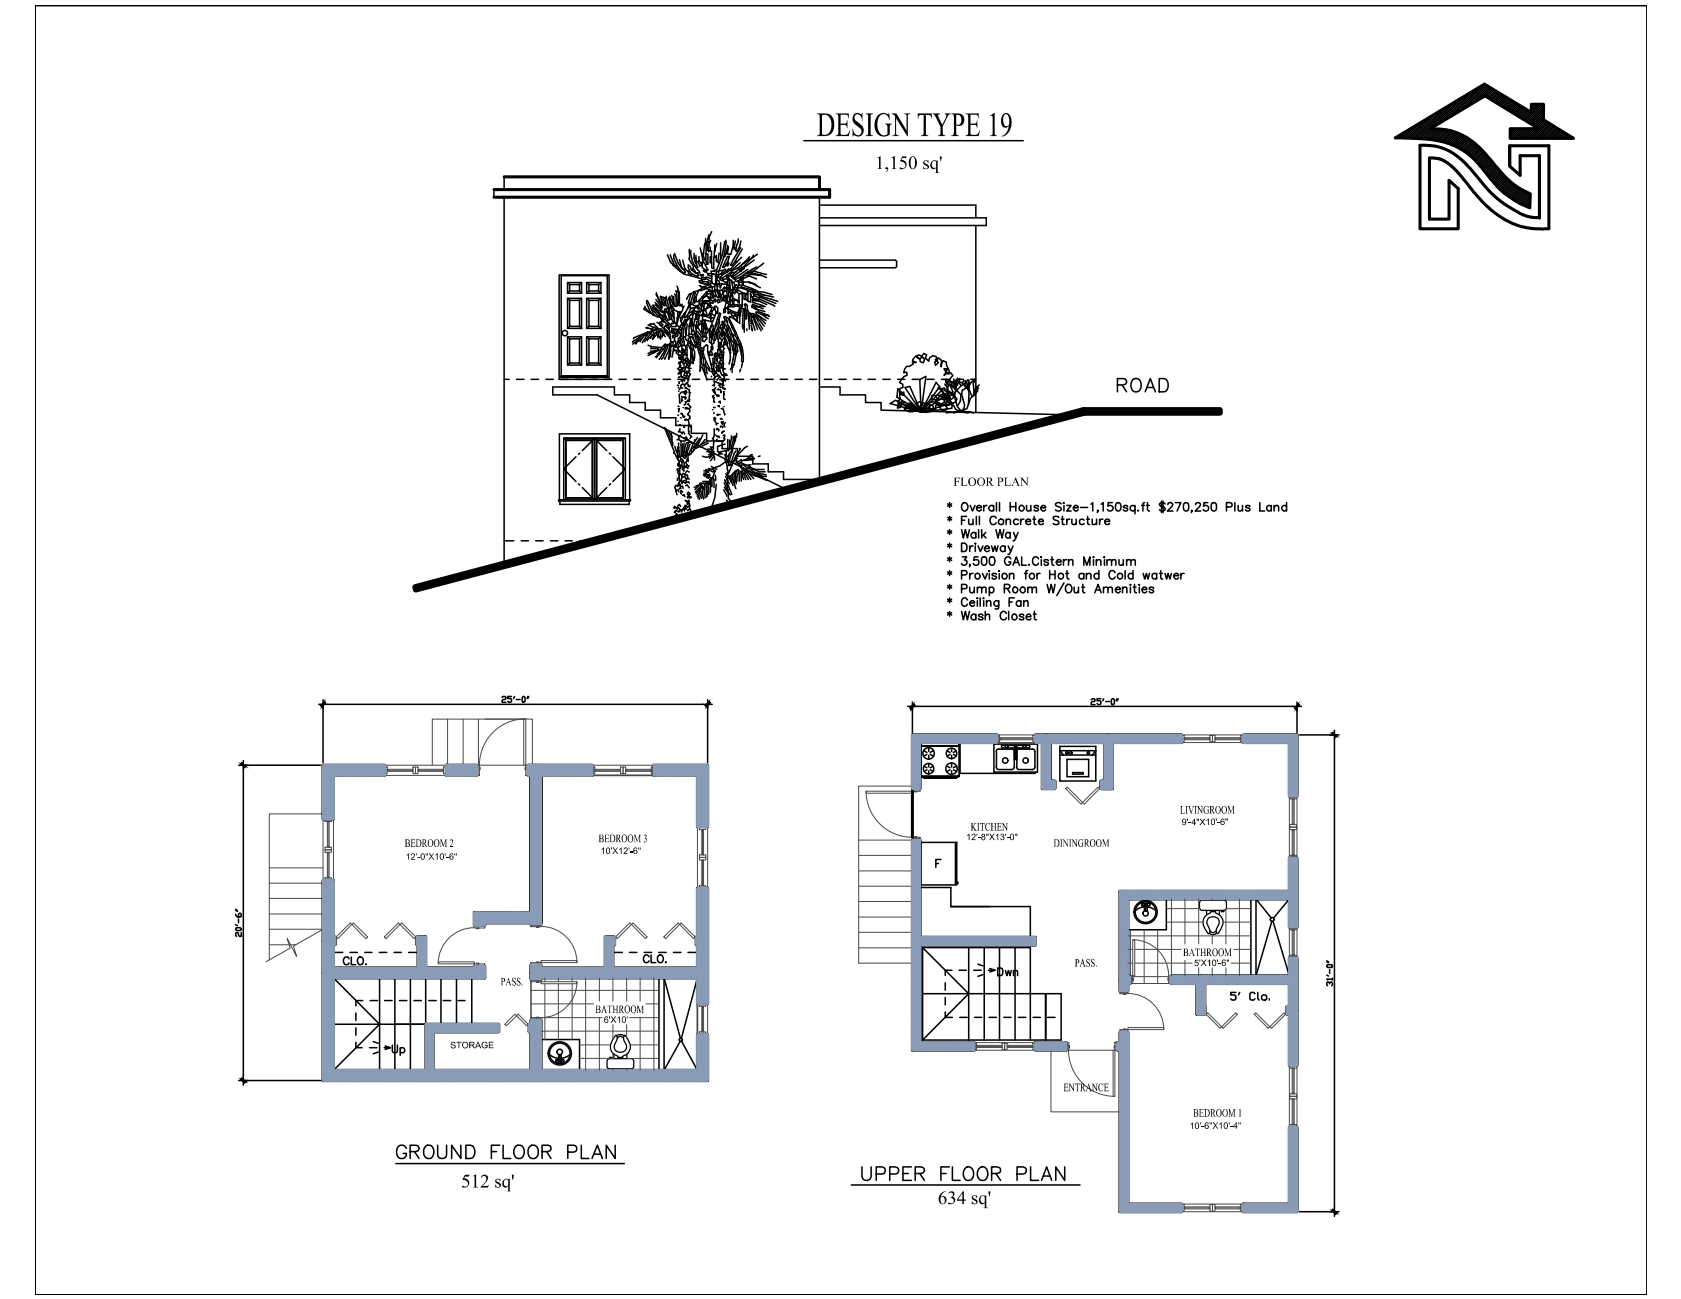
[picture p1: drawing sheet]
<svg xmlns="http://www.w3.org/2000/svg" width="279mm" height="216mm" viewBox="0 0 279 216" stroke-linecap="round" stroke-linejoin="round" font-family="sans-serif">
<defs><g id="words">
<text font-size="6.3" x="135.8" y="22.6">DESIGN TYPE 19</text>
<text font-size="5.7" x="142.5" y="197.6">UPPER FLOOR PLAN</text>
<g font-size="5.3">
<text x="184.9" y="66.3">ROAD</text>
<text x="64.9" y="193.7">GROUND FLOOR PLAN</text>
</g>
<text font-size="4.9" x="64.2" y="176.7">Up</text>
<text font-size="4" x="165.1" y="163.3">Dwn</text>
<g font-size="3.5">
<text x="145.4" y="28.1">1,150 sq'</text>
<text x="76.6" y="197.4">512 sq'</text>
<text x="155.9" y="200.1">634 sq'</text>
</g>
<text font-size="2.3" x="158.5" y="80.7">FLOOR PLAN</text>
<g font-size="2.1">
<text x="196.1" y="135.2">LIVINGROOM</text>
<text x="67.3" y="140.8">BEDROOM 2</text>
<text x="99.5" y="140">BEDROOM 3</text>
<text x="161.3" y="138.1">KITCHEN</text>
<text x="175.1" y="140.7">DININGROOM</text>
<text x="178.7" y="160.7">PASS.</text>
<text x="196.7" y="158.9">BATHROOM</text>
<text x="83.2" y="163.8">PASS.</text>
<text x="98.9" y="168.4">BATHROOM</text>
<text x="176.8" y="181.4">ENTRANCE</text>
<text x="198.3" y="185.6">BEDROOM 1</text>
</g>
<g font-size="1.7">
<text x="196.4" y="137.1">9'-4&quot;X10'-6&quot;</text>
<text x="67.4" y="142.9">12'-0&quot;X10'-6&quot;</text>
<text x="99.8" y="141.9">10'X12'-6&quot;</text>
<text x="160.6" y="139.6">12'-8&quot;X13'-0&quot;</text>
<text x="198.5" y="160.5">5'X10'-6&quot;</text>
<text x="100.3" y="170">6'X10'</text>
<text x="74.8" y="174.3">STORAGE</text>
<text x="197.7" y="187.6">10'-6&quot;X10'-4&quot;</text>
</g>
</g></defs>
<!-- layer: A-Wall -->
<g fill="none" stroke="#000" stroke-width=".51">
<path d="M231.9 22.9l14.8-8.9 7.8 4.7v-1.4h2.1v2.6l4.9 3.1h-10.5v-1.6h4.7l-8.9-5.5-9.1 5.5 2 .1 1.8 .3 2.2 1 1.4 1 1.3 1.1 3.1 3.7 1.4 1.5 1.5 1.1 2 1-.1 2.4-2.3-1.1-2.1-1.5-1.5-1.5-2.2-2.8-1.4-1.5-1.2-1-1.7-.9-1.5-.6-2.3-.5zM236 24.1l2.7 .2 1.3 .4 1.6 .8 1.1 .8 1.2 1.2 3.5 4.1 2.2 2 3.6 2.1 1.4 .4 1.3 .1v-10.3h-3.2v3.2l-1.8-1.5v-3.4h6.5v13.8h-2.3l-1.6-.2-1.9-.6-1.6-.7-2.1-1.6-1.6-1.4-3.8-4.7-1.3-1.2-1.6-1.1-1.2-.2h-.8v10.1h3.2v-6.4l1.6 1.3v6.7h-6.4zM250.9 24.2v3.4M255.9 25.9v10.3M53.7 127.2h10.2v1.7h-8.5v7.2h-1.7zM74.2 127.2h5.1v1.7h-5.1zM108.7 127.2h8.9v10.2h-1.7v-8.5h-7.2zM151.7 122.1h14v1.3h-12.8v7.7h-1.2zM151.7 139.6h1.2v16.2h19.2v1.3h-19.2v16.2h9v1.3h-10.2zM172.1 122.1h24.3v1.3h-11.5v7.7h-1.9v-1.3h.6v-6.4h-9v6.4h.7v1.3h-2.1v-7.7h-1.1zM183.2 131.1h1.7M206.6 122.1h9v10.2h-1.3v-8.9h-7.7z"/>
<path d="M89.9 152.5v1.1h-1.7v-.2h-7.6v.4h-1.8v-2.1h9.4v-22.8h-.4v-1.7h10.6v1.7h-8.5v24.5M152.9 155.8h19.2M186.2 148.1h28.1v-5.5h1.3v11.5h-1.3v-4.7h-26.8v12.8h.3v1.3h-.3v1.2h-1.3zM71.4 179.6h46.2v-7.7h-1.7v6h-26v-8.3h-1.7v.6h-.2v1.3h.2v6.4h-16.2v-6.4h10.9v-1.3h-12.1v7.7h-15.4v-15.4h25.2v-1.9h-1.8v.2h-8v-5.1h-1.5v1.3h.2v3.8h-14.1v-3.8h.3v-1.3h-.3v-9.4h-1.7v33.3h63.9M88.2 160.4h1.7v.4h10.7v-5.1h1.5v1.3h-.2v3.8h14v-3.8h-.1v-1.3h.1v-8.1h1.7v19.2h-1.7v-4.3h-26v.2h-1.7zM172.1 173.3h5.1v1.3h-5.1zM186.2 171.5h1.3v28.6h8.9v1.3h-10.2v-26.8h-.5v-1.3h.5zM194.7 162.2h19.6v-3h1.3v17.9h-1.3v-8.5h-.4v-1.3h.4v-3.8h-14v5.1h-1.4v-5.1h-4.2zM214.3 187.3h1.3v14.1h-9v-1.3h7.7z"/>
</g>
<!-- layer: 0 -->
<g fill="none" stroke="#000" stroke-width=".25">
<path d="M236.8 20l-3 3M237.5 19.5l-3.4 3.5M238.3 19.1l-3.9 3.9M239 18.6l-4.3 4.4M239.8 18.2l-4.8 4.8M240.5 17.7l-5.3 5.3M241.3 17.3l-5.8 5.7M242 16.8l-6.2 6.2M242.8 16.4l-6.7 6.6M243.5 15.9l-5 5M244.2 15.5l-5 5M245 15l-5 5"/>
<path d="M245.7 14.6l-5 5M246.4 14.2l-5 4.9M246.8 14.1l-4.6 4.6M247 14.2l-4 4.1M247.2 14.3l-3.5 3.5M247.4 14.4l-3 3M247.6 14.5l-2.4 2.4M247.7 14.6l-1.8 1.9M248 14.7l-1.4 1.3M248.1 14.8l-1.2 1.2M248.3 15l-1.2 1.1M248.5 15.1l-1.2 1.2"/>
<path d="M248.7 15.2l-1.2 1.2M248.9 15.3l-1.2 1.2M249.1 15.4l-1.2 1.2M249.2 15.5l-1.2 1.2M249.4 15.6l-1.1 1.2M249.6 15.7l-1.2 1.2M249.8 15.8l-1.2 1.2M250 16l-1.2 1.2M250.2 16.1l-1.2 1.1M250.4 16.2l-1.3 1.2M250.5 16.3l-1.1 1.2M250.7 16.4l-1.2 1.2"/>
<path d="M250.9 16.5l-1.2 1.2M251.1 16.6l-1.2 1.2M251.3 16.7l-1.2 1.2M251.5 16.9l-1.3 1.1M251.6 16.9l-1.1 1.3M251.8 17.1l-1.2 1.2M252 17.2l-1.2 1.2M252.2 17.3l-1.2 1.2M252.4 17.4l-1.2 1.2M252.6 17.5l-1.3 1.2M252.7 17.6l-1.1 1.3M253 17.8l-1.3 1.1"/>
<path d="M253.1 17.8l-1.2 1.3M253.3 18l-1.2 1.2M253.5 18l-1.2 1.3M253.7 18.2l-1.3 1.2M253.9 18.3l-1.2 1.2M254.1 18.4l-1.3 1.2M254.2 18.5l-1.2 1.2M254.4 18.6l-1.2 1.2M254.8 17.3l-.3 .3M255.1 17.3l-.6 .6M255.4 17.3l-.9 .9M255.7 17.3l-1.2 1.2"/>
<path d="M256 17.3l-2.6 2.7M256.3 17.3l-2.8 2.8M256.6 17.4l-2.8 2.8M256.6 17.7l-2.7 2.6M256.6 18l-2.5 2.4M256.6 18.3l-2.3 2.2M256.6 18.6l-2.1 2M256.6 18.9l-2 1.9M256.6 19.1l-1.7 1.7M256.6 19.4l-1.6 1.6M256.6 19.7l-1.4 1.4M256.6 20l-1.2 1.2"/>
<path d="M83.8 29.4v2.1M83.8 32.8v60.9M136.2 32.8v46.9M162.2 34.1v2.1M162.2 37.5v31.1M232.4 22.6l-.3 .3M233.1 22.2l-.7 .7M233.9 21.7l-1.2 1.2M234.6 21.3l-1.7 1.6M235.3 20.8l-2.1 2.1M236.1 20.4l-2.6 2.6M238 21.4l-1.6 1.7"/>
<path d="M238.3 21.4l-1.7 1.7M238.6 21.4l-1.7 1.7M238.9 21.4l-1.7 1.7M239.2 21.4l-1.7 1.8M239.5 21.5l-1.8 1.7M239.7 21.5l-1.7 1.7M240 21.5l-1.7 1.8M240.2 21.6l-1.7 1.7M240.5 21.6l-1.7 1.7M240.7 21.6l-1.7 1.8M241 21.7l-1.8 1.7M241.2 21.8l-1.7 1.7"/>
<path d="M241.4 21.8l-1.7 1.8M241.7 21.9l-1.7 1.7M241.9 22l-1.7 1.7M242.1 22.1l-1.7 1.6M242.3 22.2l-1.7 1.6M242.5 22.2l-1.7 1.7M242.8 22.3l-1.7 1.7M242.9 22.4l-1.6 1.7M243.1 22.5l-1.6 1.6M243.3 22.6l-1.6 1.6M243.5 22.7l-1.6 1.6M243.7 22.8l-1.6 1.6"/>
<path d="M243.9 22.9l-1.6 1.6M244.1 23l-1.6 1.6M244.2 23.2l-1.5 1.5M244.4 23.3l-1.5 1.5M244.6 23.4l-1.5 1.5M244.8 23.6l-1.5 1.4M244.9 23.7l-1.5 1.5M245.1 23.8l-1.5 1.5M245.3 23.9l-1.5 1.5M245.4 24.1l-1.5 1.4M245.6 24.2l-1.5 1.5M245.7 24.4l-1.4 1.4"/>
<path d="M245.9 24.5l-1.5 1.4M246 24.7l-1.4 1.4M246.2 24.8l-1.5 1.4M246.3 24.9l-1.4 1.4M246.5 25.1l-1.5 1.4M246.6 25.2l-1.4 1.4M246.7 25.4l-1.4 1.4M246.9 25.6l-1.4 1.4M247 25.7l-1.4 1.4M247.2 25.9l-1.4 1.4M247.3 26l-1.4 1.4M247.5 26.2l-1.5 1.4"/>
<path d="M247.6 26.3l-1.4 1.5M247.7 26.5l-1.4 1.4M247.8 26.7l-1.4 1.4M248 26.9l-1.4 1.4M248.1 27l-1.4 1.4M248.3 27.1l-1.5 1.5M248.4 27.3l-1.5 1.5M248.5 27.5l-1.4 1.4M248.6 27.7l-1.4 1.4M248.8 27.8l-1.4 1.4M248.9 28l-1.4 1.4M249.1 28.1l-1.5 1.5"/>
<path d="M249.2 28.3l-1.5 1.4M249.4 28.5l-1.5 1.4M249.5 28.6l-1.5 1.5M249.6 28.8l-1.4 1.4M249.7 28.9l-1.4 1.5M249.9 29.1l-1.5 1.4M250 29.2l-1.4 1.5M250.2 29.4l-1.5 1.4M250.3 29.5l-1.5 1.5M250.5 29.6l-1.5 1.6M250.6 29.8l-1.5 1.5M250.8 29.9l-1.5 1.6"/>
<path d="M250.9 30.1l-1.5 1.5M251.1 21.4h-.1M251.1 30.2l-1.5 1.5M251.3 30.4l-1.5 1.5M251.3 21.4l-.3 .3M251.4 30.5l-1.5 1.5M251.6 30.6l-1.5 1.5M251.6 21.4l-.6 .6M251.8 30.7l-1.6 1.6M251.9 21.4l-.9 .9M251.9 30.9l-1.5 1.5M252.1 31l-1.5 1.5"/>
<path d="M252.2 21.4l-1.2 1.2M252.3 31.1l-1.5 1.6M252.5 31.3l-1.6 1.5M252.5 21.4l-1.5 1.5M252.7 31.3l-1.6 1.6M252.8 21.4l-1.5 1.6M252.8 31.5l-1.5 1.5M253 31.6l-1.5 1.5M253.1 21.4l-1.5 1.6M253.2 31.7l-1.6 1.5M253.4 21.4l-1.5 1.6M253.4 31.8l-1.5 1.5"/>
<path d="M253.6 31.8l-1.6 1.7M253.7 21.4l-1.5 1.6M253.8 32l-1.6 1.6M254 21.4l-1.6 1.6M254 32.1l-1.6 1.6M254.2 32.1l-1.6 1.7M254.3 34.2l-.3 .2M254.3 34.5h-.1M254.3 21.4l-1.6 1.6M254.3 32.7l-1.3 1.3M254.3 32.9l-1.1 1.2M254.3 33.2l-.9 1"/>
<path d="M254.3 33.5l-.7 .8M254.3 33.8l-.5 .5M254.4 32.3l-1.6 1.6M254.6 21.4l-1.6 1.6M254.9 21.4l-1.6 1.6M255.2 21.4l-1.6 1.6M255.5 21.4l-1.6 1.6M256.8 20.1l-1.2 1.2M257 20.2l-2.8 2.8M257.2 20.3l-2.7 2.7M257.4 20.4l-2.6 2.6M257.6 20.5l-2.5 2.5"/>
<path d="M257.7 20.6l-2.3 2.4M257.9 20.8l-2.2 2.2M258.1 20.9l-2.1 2.1M258.3 21l-2 2M258.5 21.1l-1.9 1.9M258.7 21.2l-1.8 1.8M258.8 21.3l-1.7 1.7M259 21.4l-1.6 1.6M259.2 21.6l-1.5 1.4M259.4 21.6l-1.4 1.4M259.6 21.8l-1.3 1.2M259.8 21.9l-1.2 1.1"/>
<path d="M259.9 22l-1 1M260.1 22.1l-.9 .9M260.3 22.2l-.8 .8M260.5 22.3l-.7 .7M260.7 22.5l-.6 .5M260.9 22.6l-.5 .4M261 22.7l-.3 .3M261.2 22.8l-.2 .2M261.4 22.9l-.1 .1M136.2 43.2h12.6l.2 .2v.9l-.2 .2h-12.6M92.9 63h8.3M93.7 72.9h10.2"/>
<path d="M136.2 64.3h3.4v1.3h4.3v1.3h2.5v1.3l30.8 .7M136.6 79.7h-6.4v-1.3h-2.5v-1.3h-2.6v-1.3h-2.5v-1.2h-2.6v-1.3h-2.6v-1.3h-2.5v-1.3h-2.6v-1.3h-2.5v-1.2h-2.6v-1.3h-2.5v-1.3h-2.6v-1.3h-10.2v1.3h7.3l31.4 15.7M53 117.1h1.5M53.7 116.3v1.5M116.9 117.1h1.5M117.6 116.3v1.5M150.9 117.4h1.5M151.7 116.7v1.5M214.8 117.4h1.5M215.6 116.7v1.5M39.7 127.2h1.5M40.4 126.4v1.5"/>
<path d="M89.9 128.9h26M151.7 122.1v9.4M153 123.5h6.4v5.5h-6.4zM153 123.5v.5v-.5h6.4v.5h-6.4h6.4v-.5zM153 124h6.4v5h-6.4zM153.3 129.1h.1M153.3 129.1h5.9h-5.9M153.5 124.7l.6 .4M153.6 129.1h5.3v.2h-5.3M153.6 129.1h5.3v.2h-5.3zM153.6 129.1l.2 .1zM153.6 129.1v.1"/>
<path d="M153.6 127.4l.5 .2M153.6 129.1v.2M153.6 129.1l.4 .1zM153.8 129.1l.2 .1zM154 129.1v.1M154.1 125.4l-.6 .3M154.1 127.9l-.5 .3M154.4 124.3v.6M154.4 125.5v.7M154.4 126.9v.6M154.4 128.1v.5M154.6 125.4l.6 .3"/>
<path d="M154.6 127.9l.5 .3M154.7 129.1l.2 .1zM154.7 129.1v.1M154.7 129.1l.3 .1zM154.9 129.1l.2 .1zM155.1 129.1v.1M155.1 127.4l-.5 .2M155.2 124.7l-.6 .4M156.1 129.1l.2 .1zM156.1 129.1v.1M156.1 129.1l.3 .1zM156.3 129.1l.2 .1z"/>
<path d="M156.5 129.1h-.1l.1 .1M157.4 127.3l.5 .3M157.5 129.1l.2 .1zM157.5 129.1v.1M157.5 124.8l.4 .3M157.5 129.1l.3 .1zM157.7 129.1l.2 .1zM157.9 129.1h-.1l.1 .1M157.9 125.4l-.4 .3M157.9 127.9l-.5 .3M158.2 124.4v.5M158.2 125.5v.6"/>
<path d="M158.2 126.8v.7M158.2 128.1v.6M158.5 125.4l.4 .3M158.5 127.9l.5 .3M158.5 129.1l.2 .1zM158.5 129.1v.1M158.6 129.1l.2 .1zM158.7 129.1l.2 .1zM158.9 129.1h-.1l.1 .1M158.9 124.8l-.4 .3M159 127.3l-.5 .3M159.2 129.1h.1"/>
<path d="M159.6 123.4v5.1h12.5M221 122.1h1.6M221.8 121.4v1.5M88.2 153.4v.3M89.9 153.4v.3M153.3 157.5l7.7 7.7-7.7 7.7M153.3 157.5h18v15.4M153.3 157.5v15.4M155.5 143.5h.5M156.4 142.8h-.9v1.4M161 157.5v15.4M163.6 157.5v15.4"/>
<path d="M166.1 157.5v15.4M168.7 157.5v15.4M171.3 150.7v5.1M172.1 155.8v1.3h-19.2M193.9 149.4v5.1h-6.4M207.9 149.4v12.8M211.3 152.6l-2.5-3.2v12.8l2.6-9.1M211.6 153.1l2.7 9.1M214.3 149.4l-2.6 3.2M39.7 179.6h1.5M40.4 178.8v1.6M55.4 162.5l7.7 7.7-7.7 7.7"/>
<path d="M55.4 162.5h25.2M55.4 160.8h13.7M55.4 162.5v15.4M63.1 162.5v15.4M65.6 162.5v15.4M68.2 162.5v15.4M70.8 162.5v7.7M72.4 177.9h15.8M73.3 162.5v7.7M75.9 162.5v7.7M78.4 162.5v7.7h-23M81.6 170.2h-10.8v7.7h-15.4"/>
<path d="M88.2 160.5v2.4M88.2 169.7v.3M89.9 160.5v.3M89.9 162.5v.4M89.9 172.8h6.4v5.1M102.3 160.8h13.6M115.9 162.5v15.4h-26v-8.2M153.3 165.2h23.1v7.7h-23.1M173.8 172.9v-7.7v7.7M185.3 173.3h.9M185.3 174.6h.9M205.4 164.9h-.8v.5h.6l.2 .2v.4l-.2 .2h-.4l-.2-.2"/>
<path d="M206.1 164.9l-.3 .5M208.6 165.2l-.2-.3h-.4l-.3 .3v.8l.3 .2h.4l.2-.2M209.1 164.9v1.1l.2 .2M209.7 165.6l.2-.2h.4l.2 .2v.4l-.2 .2h-.4l-.2-.2zM211 166v.2M221 201.4h1.6M221.8 200.6v1.6"/>
<circle cx="154.3" cy="127.8" r=".87"/>
<circle cx="154.3" cy="125.2" r=".95"/>
<circle cx="158.2" cy="125.2" r=".87"/>
<circle cx="158.2" cy="127.8" r=".95"/>
<circle cx="211.4" cy="152.8" r=".32"/>
</g>
<!-- layer: E-LIGHTING -->
<g fill="none" stroke="#000" stroke-width=".25">
<path d="M83.8 63h.8M85.9 63h1.2M88.3 63h1.2M90.7 63h1.3M93.1 63h1.3M95.6 63h1.2M98 63h1.2M100.5 63h1.2M102.9 63h1.2M105.3 63h1.3M107.8 63h1.2M110.2 63h1.2"/>
<path d="M112.7 63h1.1M115.1 63h1.2M117.5 63h1.2M119.9 63h1.3M122.4 63h1.2M124.8 63h1.2M127.3 63h1.2M129.7 63h1.2M132.1 63h1.3M134.5 63h1.3M136.2 79.7v.1M137 63h1.2"/>
<path d="M139.4 63h1.2M141.9 63h1.2M144.3 63h1.2M146.7 63h1.3M149.2 63h1.2M151.6 63h1.2M154.1 63h1.2M156.5 63h1.2M158.9 63h1.2M161.3 63h.9M83.8 89.9h1.6M86.6 89.9h1.3"/>
<path d="M89 89.9h1.3M91.5 89.9h1.2M93.9 89.9h1.2M96.4 89.9h1.6M55.4 158.3h1.6M58.2 158.3h1.2M60.6 158.3h1.2M63 158.3h1.3M65.5 158.3h1.2M67.9 158.3h1.6M101.9 158.3h1.5M104.6 158.3h1.2"/>
<path d="M107.1 158.3h1.2M109.5 158.3h1.2M111.9 158.3h1.3M114.4 158.3h1.5M59.2 173.2v.9h1M59.2 168.4v1.2M59.2 170.8v1.3M60.3 166.3h-1.1v.9M61.4 174.1h1.2M61.5 166.3h1.3M62 173.1l.9 .3M62.9 174.9l-.9 .2"/>
<path d="M63.9 166.3h1.3M66.4 166.3h1.2M68.8 166.3h1.2M71.3 166.3h1.2M73.7 166.3h1.2M76.1 166.3h1.2M157.1 168.2v.9h1.2M157.1 163.3v1.3M157.1 165.8v1.2M158.2 161.3h-1.1v.8M159.4 161.3h1.2M159.5 169.1h1.3"/>
<path d="M161.9 161.3h1.2M162 169.1h1.2M162.5 160.2l.9 .3M163.4 162l-.9 .3M164.4 169.1h1.2M166.8 169.1h1.2M169.3 169.1h1.2M171.7 169.1h1.2M174.1 169.1h1.3"/>
</g>
<!-- layer: 0 -->
<path d="M180.1 68.6h22.6M180.2 68.6l-111.1 29.4M202.7 68.2h-22.6l-111.1 29.4" fill="none" stroke="#000" stroke-width="1"/>
<!-- layer: A-DETL-DARK -->
<path d="M82.1 31.5h55.8v1.3h-55.8M83.8 29.4h52.4M93.3 62.6h7.6M151.7 131.5v7.7" fill="none" stroke="#000" stroke-width=".51"/>
<!-- layer: AUDIT_I_180222161247-1 -->
<g fill="none" stroke="#000" stroke-width=".25">
<path d="M82.1 31.5v1.3M133.6 23.4h36.5M136.2 36.2h27.7v1.3h-27.7M136.2 34.1h26M94 73.2h4.5v9.6v-9.6h-4.4M94 73.2h.1M94 73.2l.1 9.5M94.1 73.2v9.5M95.7 75.9l-2 2 2 2.1M96.4 75.3l-.2 .2M98.8 72.9v10.2M98.8 72.9l2.1 2"/>
<path d="M98.8 72.9l-2 2M99.2 73.2v9.5l4.4 .1h-4.4v-9.6h4.4zM101.3 75.3l.2 .2M101.9 75.9l2 2-2 2.1M103.6 73.2v9.6zM92.9 83.1h11.9v.2h-11.9zM93 83.1v-11h11.7v11M93.1 83.3v.5h11.5v-.5M93.7 83.1v-10.2h10.2v10.2M94 82.8h4.5zM96.2 80.4l.2 .2M96.8 81l2 2.1"/>
<path d="M100.9 81l-2.1 2.1M101.5 80.4l-.2 .2M157.5 83.7l.7 .4M157.5 88.2l.7 .4M157.5 90.5l.7 .4M157.5 92.7l.7 .4M157.5 95.1l.7 .3M157.5 97.3l.7 .4M157.5 99.6l.7 .4M157.5 86l.7 .4M157.8 83.5v.8M157.8 85.8v.8"/>
<path d="M157.8 88v.8M157.8 90.3v.8M157.8 92.6v.8M157.8 94.8v.8M157.8 97.1v.8M157.8 99.4v.8M158.2 83.7l-.7 .4M158.2 86l-.7 .4M158.2 88.2l-.7 .4M158.2 90.5l-.7 .4M158.2 92.7l-.7 .4M158.2 95.1l-.7 .3"/>
<path d="M158.2 97.3l-.7 .4M158.2 99.6l-.7 .4M159.8 88l.3 1.4 .4-1.4 .3 1.4 .3-1.4M159.8 90.3h.5a.78 .78 0 0 1 .4 .7 .78 .78 0 0 1-.4 .7h-.5zM159.8 95.6h.6l.3-.2v-.4l-.3-.2h-.6v1.4M159.8 97.8h.8l.1-.2v-.3l-.3-.2h-.6v1.4M159.8 86.5h.5M159.9 83.7a.6 .6 0 0 1 .9 .1 .6 .6 0 0 1 0 .8 .5 .5 0 0 1-.6 .3 .5 .5 0 0 1-.4-.5zM159.9 92.6h.8l-.4 .5a.46 .46 0 0 1 .3 .7 .46 .46 0 0 1-.8-.1M160.7 85.8h-.9v1.4M160.8 99.7a.5 .5 0 0 0-.6-.3 .5 .5 0 0 0-.4 .5 .55 .55 0 0 0 .3 .8 .55 .55 0 0 0 .7-.3M161 86.3l.1 .8a.47 .47 0 0 0 .6-.2"/>
<path d="M161.2 97.6l.1 .8 .3 .1 .3-.3M161.2 90.7v1M161.2 95.3v.9M161.3 84l.3 .9 .5-.9M161.3 93.9l-.1 .1v-.2l.1 .2-.2 .2M161.7 90.7a.5 .5 0 0 0-.5 .5M161.7 95.3a.43 .43 0 0 0-.5 .4M161.7 86.3v.9M161.9 97.6v.9M162.1 90.3l.1 .1h-.1zM162.1 90.7v1M162.2 88.7a.44 .44 0 0 0-.7-.1 .44 .44 0 0 0 0 .7 .44 .44 0 0 0 .7-.1"/>
<path d="M162.2 88.5v.9M162.3 85.8v1.4M162.3 84.4h.8a.44 .44 0 0 0-.6-.3 .44 .44 0 0 0-.2 .6 .44 .44 0 0 0 .7 .2l.1-.2M162.4 97.8a.51 .51 0 0 1 .7-.2l.1 .9M162.4 99.4l.1 .1h-.1zM162.4 97.6v.9M162.4 99.8v1M162.6 90.7l.4 1 .4-1M162.6 92.6h-.7v.5a.49 .49 0 0 1 .7 .1 .49 .49 0 0 1-.1 .7 .49 .49 0 0 1-.7-.2M162.7 88v1.4M162.8 85.8v1.4M162.9 99.4v1.4"/>
<path d="M163.2 97.8a.51 .51 0 0 1 .6-.2l.1 .9M163.2 88v1.4M163.3 92.6a.51 .51 0 0 1 .7 .2v.3a.6 .6 0 0 1-.5 .9 .97 .97 0 0 1-.2-1.4zM163.3 95.3l.4 .9 .4-.9M163.4 88.9l.5 .5M163.5 99.4v.1h-.1zM163.5 84v.9M163.5 99.8v1M163.6 91.2h.8a.4 .4 0 0 0-.4-.5 .4 .4 0 0 0-.4 .5v.1a.45 .45 0 0 0 .4 .4 .45 .45 0 0 0 .4-.2M163.8 88.5l-.6 .7M164 99.8v1M164 84l-.3 .1-.2 .3"/>
<path d="M164.4 94.9h.1l-.1 .1zM164.4 97.8a.43 .43 0 0 1 .7-.1 .43 .43 0 0 1 0 .7 .43 .43 0 0 1-.7-.1M164.4 95.3v.9M164.4 97.6v1.4M164.6 92.6a.51 .51 0 0 1 .7 .2 .66 .66 0 0 1 0 .8 .66 .66 0 0 1-.7 .3l-.2-.5zM164.8 90.7l.3 1 .3-1 .2 1 .3-1M165.2 84.2a.45 .45 0 0 0-.7-.1 .45 .45 0 0 0 0 .7 .45 .45 0 0 0 .7-.1M165.2 84v.9M165.5 88l.4 1.4 .3-1.4 .4 1.4 .2-1.4M165.6 86.1a.53 .53 0 0 0-.6-.3 .53 .53 0 0 0-.4 .5v.4a.53 .53 0 0 0 .4 .5 .53 .53 0 0 0 .6-.3M165.6 95.5l-.2-.2h-.5v.2v.1l.6 .2 .1 .2a.4 .4 0 0 1-.3 .3 .4 .4 0 0 1-.4-.3M165.6 83.5v1.4"/>
<path d="M166 94.9h.1v.1zM166 99.8v1.1a.36 .36 0 0 1-.2 .3 .36 .36 0 0 1-.4-.1M166.1 95.3v.9M166.1 83.5v1.4M166.9 97.8l.8-.1 .2-.3-.4-.3h-.6v1.4M167.1 90.9a.45 .45 0 0 0-.7 0 .45 .45 0 0 0 0 .7 .45 .45 0 0 0 .7-.1M167.1 90.7v1M167.2 86.5l.2-.2h.5l.1 .9M167.2 86.3v.9M167.4 97.8l.5 .7M167.6 90.7l.4 1 .4-1M167.8 95.6a.51 .51 0 0 1 .7-.3v.9"/>
<path d="M167.8 95.3v.9M167.9 88.7a.42 .42 0 0 0-.6-.1 .42 .42 0 0 0 0 .7 .42 .42 0 0 0 .6-.1M167.9 83.5v1.4M167.9 88.5v.9M167.9 84.2h.9M168 91.7l-.2 .4h-.3M168 92.9a.52 .52 0 0 0-.6-.3 .52 .52 0 0 0-.4 .5v.3a.51 .51 0 0 0 .5 .6 .51 .51 0 0 0 .5-.6h-.3M168.4 94l.5-1.4 .5 1.4M168.5 88.5l.3 .9 .4-.9M168.6 99.4h-.9v1.4M168.6 93.5h.6M168.8 89.4l-.2 .5h-.2"/>
<path d="M168.8 83.5v1.4M169.3 86.5a.45 .45 0 0 0-.7-.1 .45 .45 0 0 0 0 .7 .45 .45 0 0 0 .7-.1M169.6 86.3v.9M169.7 99.8v1M169.8 92.6v1.4h.8M170.2 99.8v1M170.2 86.3a.43 .43 0 0 0-.6 .4M170.3 95.3h.4M170.5 86.7h.8a.42 .42 0 0 0-.6-.4 .42 .42 0 0 0-.1 .7l.2 .2 .5-.2M170.6 84l.1 .9h.3l.3-.2M170.8 94.8l-.2 .1-.1 .2v1.1M170.8 97.8l.2-.2h.5v.9"/>
<path d="M170.8 97.6v.9M171 93.8v.1v.1l.1-.1M171.3 84v.9M171.5 97.8a.51 .51 0 0 1 .7-.2l.1 .9M171.7 86.3h.4M171.9 85.8v1.1l.1 .2 .2 .1M172.4 95.3v.9M172.6 84.2a.4 .4 0 0 0-.4-.2 .4 .4 0 0 0-.3 .2v.1l.6 .2 .1 .2a.4 .4 0 0 1-.4 .2 .4 .4 0 0 1-.3-.2M172.6 86.7h.8a.42 .42 0 0 0-.6-.4 .42 .42 0 0 0-.1 .7l.2 .2 .5-.2M172.6 92.9a.5 .5 0 0 0-.6-.4 .5 .5 0 0 0-.4 .6 .6 .6 0 0 0 .1 .6 .6 .6 0 0 0 .7 .2l.2-.3M172.9 95.3a.38 .38 0 0 0-.5 .4M173 84.4h.8a.44 .44 0 0 0-.7-.3 .44 .44 0 0 0 .1 .8 .38 .38 0 0 0 .6-.2"/>
<path d="M173 92.6h.1v.1zM173.1 93v1M174 97.1l.4 1.4 .3-1.4 .4 1.4 .3-1.4M174.3 93.2l-.3-.2-.4 .1-.1 .1 .1 .2 .6 .1 .1 .2a.4 .4 0 0 1-.4 .3 .4 .4 0 0 1-.4-.3M174.5 94.8v1.4M174.5 95.5h.9M174.6 93h.5M174.9 92.6v1.3l.3 .1M175.4 94.8v1.4M175.6 93.4h.8a.42 .42 0 0 0-.6-.3 .42 .42 0 0 0-.1 .6 .4 .4 0 0 0 .3 .3 .4 .4 0 0 0 .4-.3M176 86l-.3-.2-.5 .1-.1 .1 .1 .3 .7 .3a.35 .35 0 0 1 0 .5l-.5 .1-.3-.2M176.4 83.7a.52 .52 0 0 0-.5-.2 .52 .52 0 0 0-.5 .4l.2 .2 .6 .2 .2 .4a.59 .59 0 0 1-1 0"/>
<path d="M176.4 86.3h.4M176.6 85.8v1.3l.3 .1M176.8 93v1M176.8 83.5v.2v-.1zM176.8 84v.9M176.8 96.9l-1.1 2.1M177.1 95.3h.5M177.2 97.3a.51 .51 0 0 1 .6-.2 .51 .51 0 0 1 .4 .5v.4a.53 .53 0 0 1-.6 .5 .53 .53 0 0 1-.5-.5zM177.3 84h.7l-.7 .9h.7M177.3 93a.43 .43 0 0 0-.5 .4M177.3 86.3v.9M177.3 94.8v1.1l.1 .3h.3"/>
<path d="M177.6 93.3a.51 .51 0 0 1 .7-.2v.9M177.6 93v1M177.8 86.3a.42 .42 0 0 0-.5 .4M178.2 86.3v.8h.5l.2-.2M178.4 84.4h.8a.44 .44 0 0 0-.7-.3 .44 .44 0 0 0 .1 .8 .39 .39 0 0 0 .6-.2M178.5 97.6l.1 .8 .3 .1 .4-.3M178.9 86.3v.9M179.3 97.6v.9M179.6 84.3h1.2M179.8 97.6h.5M180 97.1v1.1l.1 .2 .2 .1M180.1 94v-1.4l.6 1.4 .5-1.4v1.4"/>
<path d="M180.1 95.5a.45 .45 0 0 0-.6-.1 .45 .45 0 0 0 0 .7 .45 .45 0 0 0 .6-.1M180.1 95.3v.9M180.2 86.5a.43 .43 0 0 0-.6-.1 .43 .43 0 0 0 0 .6 .43 .43 0 0 0 .6 0M180.6 95.6a.51 .51 0 0 1 .6-.3l.1 .9M180.6 95.3v.9M180.6 86.3h.5M180.8 85.8v1.1l.1 .2 .2 .1M181.3 83.8l.3-.3v1.4M181.5 86.3l.1 .8a.51 .51 0 0 0 .7-.2M181.8 92.6v.1zM181.8 93v1M182 98.5l.5-1.4 .5 1.4"/>
<path d="M182.2 98.1h.6M182.2 93.3a.51 .51 0 0 1 .7-.2l.1 .9M182.2 93v1M182.3 86.3v.9M182.5 84.9h-.1h.1l-.1 .3M182.6 95.5a.45 .45 0 0 0-.6-.1 .45 .45 0 0 0 0 .7 .45 .45 0 0 0 .6-.1M182.6 94.8v1.4M182.8 86.3v.9M183 83.8l.4-.3v1.4M183.3 86.3a.43 .43 0 0 0-.5 .4M183.4 97.8a.51 .51 0 0 1 .7-.2l.1 .9M183.4 97.6v.9"/>
<path d="M183.5 92.6h.1v.1zM183.6 93v1M183.6 86.7h.8a.42 .42 0 0 0-.6-.4 .42 .42 0 0 0-.1 .7l.3 .2 .4-.2M184 93.3a.51 .51 0 0 1 .7-.2l.1 .9M184 93v1M184.2 97.8l.1-.2h.5l.1 .9M184.8 93.3l.3-.3 .3 .1 .1 .9M184.9 83.5h-.7v.6a.49 .49 0 0 1 .7 .1 .49 .49 0 0 1-.1 .7 .49 .49 0 0 1-.7-.2M185.3 95.2a.52 .52 0 0 0-.5-.4 .52 .52 0 0 0-.5 .5v.4a.52 .52 0 0 0 .4 .5 .52 .52 0 0 0 .6-.3M185.4 98h.8a.44 .44 0 0 0-.7-.3 .44 .44 0 0 0 .1 .7 .38 .38 0 0 0 .6-.1M185.6 83.6a.4 .4 0 0 1 .6 .2 .71 .71 0 0 1-.4 1.1 .84 .84 0 0 1-.2-1.3zM186 93l.1 .9 .3 .1 .3-.3"/>
<path d="M186.6 97.8a.51 .51 0 0 1 .7-.2v.9M186.6 97.6v.9M186.7 93v1M187 94.8v1.4M187.3 93.3a.47 .47 0 0 1 .6-.2l.1 .9M187.3 93v1M187.4 84.2a.4 .4 0 0 0-.3-.2 .4 .4 0 0 0-.4 .2l.7 .3v.2a.4 .4 0 0 1-.3 .2 .4 .4 0 0 1-.4-.2M187.9 97.1l.1 .1-.1 .1zM187.9 97.6v.9M188 93.3a.51 .51 0 0 1 .7-.2v.9M188.3 95.5a.45 .45 0 0 0-.6-.1 .45 .45 0 0 0 0 .7 .45 .45 0 0 0 .6-.1M188.3 94.8v1.4"/>
<path d="M188.4 97.6h.4M188.6 97.1v1.1l.1 .2 .2 .1M188.7 84.2a.45 .45 0 0 0-.7-.1 .45 .45 0 0 0 0 .7 .45 .45 0 0 0 .7-.1M188.7 84v1.4M189.2 84.8l-.1 .1h.1M189.4 97.1v.2l-.1-.1zM189.4 97.6v.9M189.8 84h.4M189.8 98h.8a.42 .42 0 0 0-.6-.4 .42 .42 0 0 0-.1 .7 .4 .4 0 0 0 .3 .2 .4 .4 0 0 0 .4-.2M190 95.3l.3 .9 .3-.9 .2 .9 .3-.9M190.3 83.5l-.3 .1v.2v1.1M190.6 84h.4"/>
<path d="M190.7 83.5v1.2l.1 .2h.3M191.7 97.8a.4 .4 0 0 0-.3-.2 .4 .4 0 0 0-.4 .2l.1 .1 .6 .2v.2a.4 .4 0 0 1-.3 .2 .4 .4 0 0 1-.4-.2M192.2 95.5a.43 .43 0 0 0-.6-.1 .43 .43 0 0 0 0 .7 .43 .43 0 0 0 .6-.1M192.2 95.3v.9M192.7 95.3h.5M192.9 94.8l.1 1.4h.3M193.1 83.3v1.9M193.3 83.3v1.9M193.6 83.7a.52 .52 0 0 0-.5-.2 .52 .52 0 0 0-.4 .4l.1 .2 .7 .2 .1 .4a.59 .59 0 0 1-.9 0M193.6 95.3l.3 .9 .3-.9 .3 .9 .2-.9M194.1 83.9l.1-.2 .2-.2 .4 .2a.39 .39 0 0 1-.1 .6l-.7 .6h1M195.1 95.7h.8a.42 .42 0 0 0-.6-.4 .42 .42 0 0 0-.1 .7 .4 .4 0 0 0 .3 .3 .4 .4 0 0 0 .4-.3"/>
<path d="M195.3 83.5h1l-.7 1.4M196.3 95.3v.9M196.8 95.3a.43 .43 0 0 0-.5 .4M196.9 83.6a.45 .45 0 0 1 .6 .2v.9a.44 .44 0 0 1-.4 .2 .44 .44 0 0 1-.4-.2v-.6zM198.1 84.9h-.1h.1l-.1 .3M198.7 83.9l.1-.2 .2-.2 .4 .2a.39 .39 0 0 1-.1 .6l-.7 .6h1M200.8 83.5h-.7l-.1 .6a.48 .48 0 0 1 .8 0 .48 .48 0 0 1-.1 .7 .48 .48 0 0 1-.7-.1M201.5 83.6a.45 .45 0 0 1 .7 .2v.9a.44 .44 0 0 1-.4 .2 .44 .44 0 0 1-.4-.2l-.1-.6zM203.8 84.3l.9-.1 .1-.2-.1-.3-.3-.2h-.6v1.4M205.2 83.5v1.4M205.8 84v.9h.4l.3-.2M206.5 84v.9"/>
<path d="M207.7 84.2a.4 .4 0 0 0-.3-.2 .4 .4 0 0 0-.4 .2l.7 .3v.2a.4 .4 0 0 1-.3 .2 .4 .4 0 0 1-.4-.2M209.4 83.5v1.4h.8M211.3 84.2a.43 .43 0 0 0-.6 0 .43 .43 0 0 0 0 .6 .43 .43 0 0 0 .6-.1M211.3 84v.9M211.8 84.3l.3-.3 .3 .1 .1 .8M211.8 84v.9M213.8 84.2a.45 .45 0 0 0-.6-.1 .45 .45 0 0 0 0 .7 .45 .45 0 0 0 .6-.1M213.8 83.5v1.4M157.5 101.8l.7 .4M157.8 101.6v.8M158.2 101.8l-.7 .4M159.8 101.6l.3 1.4 .4-1.4 .3 1.4 .3-1.4"/>
<path d="M161.2 100.2h.8a.44 .44 0 0 0-.7-.3 .44 .44 0 0 0 .1 .8 .38 .38 0 0 0 .6-.1M162.2 102.3a.45 .45 0 0 0-.7-.1 .45 .45 0 0 0 0 .7 .45 .45 0 0 0 .7-.1M162.2 102.1v.9M163.4 102.3a.4 .4 0 0 0-.4-.2 .4 .4 0 0 0-.3 .2l.1 .2h.4l.2 .3-.1 .2h-.2h-.4v-.2M163.8 102.4l.3-.3 .3 .1 .1 .8M163.8 101.6v1.4M164 100.1l.3-.3 .3 .1 .1 .9M166 100a.45 .45 0 0 0-.7 0 .45 .45 0 0 0 0 .6 .45 .45 0 0 0 .7 0M167.3 102a.52 .52 0 0 0-.6-.4 .52 .52 0 0 0-.4 .6v.3a.52 .52 0 0 0 .4 .5 .52 .52 0 0 0 .6-.3M167.7 101.6v1.4M167.7 100h.5M169.7 100a.43 .43 0 0 0-.6 0 .43 .43 0 0 0 0 .6 .43 .43 0 0 0 .6 0"/>
<path d="M170.2 100.1l.3-.3 .3 .1 .1 .9M170.2 102.3a.4 .4 0 0 0-.4-.2 .4 .4 0 0 0-.4 .2l.2 .2h.4l.2 .3-.1 .2h-.2h-.4l-.1-.2M170.6 102.5h.7a.39 .39 0 0 0-.3-.4 .39 .39 0 0 0-.4 .4 .42 .42 0 0 0 .2 .5 .42 .42 0 0 0 .5-.2M171.8 102.1h.4M171.9 101.6v1.2l.1 .2h.3"/>
<circle cx="162.5" cy="95.7" r=".45"/>
<circle cx="166.4" cy="86.7" r=".46"/>
<circle cx="167" cy="95.7" r=".45"/>
<circle cx="168.7" cy="98" r=".45"/>
<circle cx="169.8" cy="84.4" r=".45"/>
<circle cx="170" cy="98" r=".45"/>
<circle cx="171.5" cy="95.7" r=".45"/>
<circle cx="176.3" cy="95.8" r=".46"/>
<circle cx="186.2" cy="95.7" r=".45"/>
<circle cx="168.6" cy="102.5" r=".47"/>
</g>
<!-- layer: 0 -->
<path d="M136.2 29.4v2.1M93.7 72.9h10.2" fill="none" stroke="#000" stroke-width=".3"/>
<!-- layer: ELEV -->
<g fill="none" stroke="#000" stroke-width=".25">
<path d="M94.3 56h2.4v4.7h-2.4zM94.3 49.6h2.4v5h-2.4zM94.3 47h2.4v1.7h-2.4zM94.3 47l.4 .3M94.3 49.6l.4 .3M94.3 56l.4 .3M94.7 56.3h1.6v4h-1.6zM94.7 49.9h1.6v4.3h-1.6zM94.7 47.3h1.6v1.1h-1.6zM94.7 48.4l-.4 .3M94.7 54.2l-.4 .4M96.3 48.4l.4 .3"/>
<path d="M96.3 54.2l.4 .4M96.7 47l-.4 .3M96.7 49.6l-.4 .3M96.7 56l-.4 .3M97.5 56h2.4v4.7h-2.4zM97.5 49.6h2.4v5h-2.4zM97.5 47h2.4v1.7h-2.4zM97.5 47l.4 .3M97.5 49.6l.4 .3M97.5 56l.4 .3M97.9 56.3h1.6v4h-1.6zM97.9 49.9h1.6v4.3h-1.6z"/>
<path d="M97.9 47.3h1.6v1.1h-1.6zM97.9 48.4l-.4 .3M97.9 54.2l-.4 .4M99.5 48.4l.4 .3M99.5 54.2l.4 .4M99.9 47l-.4 .3M99.9 49.6l-.4 .3M99.9 56l-.4 .3M92.9 63v-17.3h8.3v17.3M93.3 62.6v-16.8h7.6v16.8M94.7 60.3l-.4 .4M96.3 60.3l.4 .4"/>
<path d="M97.9 60.3l-.4 .4M99.5 60.3l.4 .4"/>
<circle cx="93.9" cy="55.4" r=".44"/>
</g>
<!-- layer: STANDARD -->
<g fill="none" stroke="#000" stroke-width=".25">
<path d="M117.3 39.6v.8M117.8 39.2l-.3 1M117.9 39.2v1M118.1 40l-.1 .2M118.3 38.5l-.3 .7h-.2v-.2M120.6 39.9l.1 .3-.4 2.4M121.9 39.9v.6M122.7 39.7v.5l-.3 .6M105.7 57.1v.1M105.7 57.1h.1M106.4 56.8l.2-.5-.9 .8M106.4 56l-1.3 .9"/>
<path d="M106.4 56l-.3 .5-.9 .7M106.6 56.2l.1 .1M106.7 56.3h-.1M107 51.3l.9 .7M107.1 55.6l.5-.2v-.2l-2.3 .9v.2M107.1 55.6l-.7 .4M107.1 55.6l.1 .1M107.1 51.2h.1M107.2 55.7l-.5 .6M107.2 55.7h.3M107.2 50.9v.3M107.2 51.2l.7 .8"/>
<path d="M107.4 54.5h.3M107.5 54.5v-.1l.2 .1M107.5 50v.4l.6 1.5M107.5 55.7l-.7 1.3M107.6 49.9l.7 1.4M107.6 55.2h.5M107.7 54.5l.6 .2M107.7 57.4l.5 .2M107.7 54l.2 .1M107.9 52h.3M108 51.9h.1l.1 .1M108.1 58.3h.7"/>
<path d="M108.2 52l.3 .3M108.2 55.3l-1 1.5M108.2 55.3h-.1l-.3 .1-.3 .3M108.2 57.6l1.8 .2M108.2 57.6l.1 .3h-.2M108.3 54.7v.3M108.3 51.3l1 1.2M108.3 51.3l.3 .9M108.3 57.9h1.1v.3M108.3 55h.1M108.3 55l-.2 .3M108.3 55.6l-.7 1"/>
<path d="M108.3 51l1.4 1.4M108.4 55.7h.3v.2h.1M108.4 55l-.2 .3M108.4 55.7l-.3 .6M108.4 50.8h.1M108.5 54.7v.2M108.5 54.9l-.1 .1M108.5 50.8l.1-.1 .1 .3M108.5 52.3l.2 .1M108.5 50.8l.2 .2M108.6 54.4h.3l.1 .4M108.6 54.4l-.1 .3h-.2"/>
<path d="M108.6 52.2l.1 .2M108.6 52.2l-.1 .1M108.6 58.6l-.9 .5M108.6 54.9v.5l-.2 .3M108.6 58.5l-.9 .2M108.7 55.9l-.2 .5 .3-.5M108.7 55.7l.2-.4h.3v.3l-.4 .3M108.7 53.9h-.3l-.1-.1-.3 .1-.1 .2 .7 .3M108.7 53.7l.6 .8M108.7 51v.1M108.7 51.1l.4 .1v.2M108.7 51.1l.4 .4"/>
<path d="M108.7 52.4l.5 .2M108.8 58.3l-.2 .2M108.8 58.3h.6M108.9 50.6l.9 .9M108.9 50.3l1.1 1M109 54.8l.1 .2 .3 .2M109 54.8l-.5 .1M109 54.8h.1M109 49.8l1 1.3M109.1 49l.6 1.2v-.1M109.1 51.5l.3 .3M109.1 48.7v.2"/>
<path d="M109.1 49v-.1v.1M109.1 49l.6 1.1M109.1 51.4l.3 .2M109.1 51.4v.1M109.1 49h.1M109.2 55.6h.1M109.2 53.6l.3 .2M109.2 52.6l.4 .1M109.3 54.5l-.2 .1v.2h.3M109.3 59.1l-.2 .4M109.3 59.1l-.4 .2M109.3 54.5l.1 .2"/>
<path d="M109.3 55.6l.2 .3M109.3 55.6l.1 .3h.1M109.3 52.5l.3 .1M109.3 52.5l-.1 .1M109.4 55.2v.4M109.4 58.2l-.7 .4-.1-.1M109.4 54.7h.5l.2 .3M109.4 54.8l.2 .2M109.4 55.9v.2M109.4 51.8l.5 .5M109.4 51.6l.4 .1M109.4 51.6v.2"/>
<path d="M109.4 54.7v.1M109.5 55.9l.3 .3M109.5 53.8l.2 .2M109.6 52.7l.3 .2M109.6 55.1l-.2 .1M109.6 55.1l.2 .8M109.6 52.6v.1M109.7 50.1l.1 .2-.1-.1M109.7 52.4l.2-.1 .1 .1M109.7 53.6l.5 .4-.2 .1-.3-.1M109.7 53.6l-.2 .2M109.7 52.4l-.1 .2"/>
<path d="M109.7 54l.6 .6M109.8 58.1l-.4 .1M109.8 56.2v.2M109.8 50.3l.1 .2M109.8 59.4l-.2 .3M109.8 55.9h.2M109.8 55.9v.3M109.8 51.7l.2 .1M109.8 51.5v.2M109.9 50.5l.2 .6h-.1M109.9 52.9l.2 .1M109.9 52.9l.1 .4"/>
<path d="M109.9 49.8l.1 .3M110 58l-.4 .6-.4 .3M110 51.3l-.2 .2M110 58h.3M110 57.8v.2M110 51.8l.1-.1 .4 .3M110 50.1l.1 .2zM110 51.1v.2M110 51.8l.5 .3M110 53.4l-.3 .2M110 52.4v.3h.2M110 50.5l.3 .2"/>
<path d="M110 59l-.1 .3M110 55.9l.1 .1M110 52.4h.4M110 53.4l.5 .1M110 53.3v.1M110 50.5h-.1M110.1 55.1h-.1v-.1h-.4v.1M110.1 55.1l.3 .7M110.1 55.1v.5M110.1 50.3l-.1 .2M110.1 58.9h.1M110.1 55l.5 .3"/>
<path d="M110.1 55v.1M110.1 53l.1 .1M110.1 50.3l.2 .4M110.2 53.1h.3M110.2 53.2l-.2 .1M110.2 53.1v.1M110.2 52.7l-.1 .3M110.2 53.2l.3 .3M110.3 59.3l-.3 .4M110.3 54.6l.4 .5M110.3 58l-1 1.1M110.3 52.7h.2"/>
<path d="M110.3 52.4v.2M110.4 52.4l.1-.1 .2 .4M110.4 52.5l-.2 .2M110.4 54.5l.3 .4M110.4 52.5l.1 .2M110.4 52.4v.1M110.4 54.5l-.1 .1M110.4 59.5l.1 .1M110.4 55.8l.2 .1M110.4 55.8l-.3-.2-.1 .3M110.5 51.4h.3v.3h-.3zM110.5 52.1v.2"/>
<path d="M110.5 53.5l.6 .5M110.5 52.7l.1 .4h-.1M110.5 49.5l.2 1.1 .3 .6h.2M110.5 59.6v.1M110.5 52.7h.2M110.5 52v.1M110.5 53.1l.8 .8M110.6 57.5l-.2-.2-.4 .5M110.6 57.5h.2l-.6 1.3M110.6 57.5l-.3 .5M110.6 54.2l-.2 .1v.2M110.6 55.3l.1 .1"/>
<path d="M110.6 54.2l.5 .4M110.7 55.1l-.1 .2M110.7 55.1h.2M110.7 54.9l.2 .1 .1 .4M110.7 52.7l.3 .5 .3-.1M110.7 59.2l-.2 .4M110.7 54.9v.2M110.7 49.2l.1 .3M110.8 49.5l-1.1-.3 .2 .6 .4-.1 .3 1-.2 .2-.1-.2M110.8 59.1h.1M110.8 49.5l.4 1.7M110.8 58.9v.1"/>
<path d="M110.8 51.7l.1 .2M110.9 42.3l.6 1.3 .3 .4M110.9 57.3h.2M110.9 57.3l-.1 .2M110.9 57.3l-.4-.1-.1 .1M110.9 51.9l.2 .3M110.9 51.9h.2M110.9 51.9l-.4 .1M111 54.1h-.4v.1M111 54.1l.2 .4M111 55.4l.4 .1v.8M111 55.4h-.3l.4 .4"/>
<path d="M111 55.4l.1 .4M111 51.3l.1 .2M111 51.3l-.2 .1M111.1 52.2l.2 .8 .3 .1 .3 .4h.2l.1 .1M111.1 57.3l-.8 1.9M111.1 55.8l.3 .5M111.1 51.2l-.1 .1M111.1 54l-.1 .1M111.1 54.6l.3 .6-.4 .1M111.1 51.5v.4M111.1 51.9l.1 .2M111.2 51.2h.2"/>
<path d="M111.2 59.6l-.1 .1M111.2 52.1l-.1 .1M111.2 52.1l.1 .2 .1-.1M111.2 49.5h.1M111.2 49.8v-.3l.1 .3M111.2 49.8h.1M111.2 54.5l-.1 .1M111.2 49.8l.3 1.3M111.3 59.4l-.2-.1 .1 .3M111.3 58.2l-.4 .7M111.3 51.4l.1 .8M111.3 57.2l.2 .1v.3"/>
<path d="M111.3 57.3v.7M111.3 59.4l-.1 .2M111.3 57.2l-.2 .1M111.3 53.9h.2M111.3 53.9l-.2 .1M111.3 51.4l-.2 .1M111.3 58.5l-.2 .8M111.3 49.2l.5 1.1M111.3 49.8l.3 1.2M111.4 52.3v.7M111.4 51.2l-.1 .2M111.4 56.3h.1"/>
<path d="M111.4 43.4l.1 .2M111.4 52.2l.2 .2M111.4 58.3v.9l-.1 .2M111.4 58.2l.1 .1-.2 .2v-.3M111.4 51.2l.6 .1v.2M111.4 42.3l.7 1.7h-.3M111.4 58h-.2v.2M111.4 58.2h-.1M111.4 58v.2M111.5 56.3v.5M111.5 53.9l.1 .3-.4 .3M111.5 56.8h.4v.7"/>
<path d="M111.5 56.8l-.2 .4M111.5 57.6l-.1 .4M111.5 56.8v.5M111.6 52.4v.7M111.6 54.9l.4 .3v.2l-.2 .1-.2-.3zM111.6 51l-.1 .1-.1 .1M111.6 49.1l.3 .7M111.7 51.3v.5M111.7 55.9l.2-.1 .1 .3h-.2zM111.8 50.3h.1M111.8 50.3l.1 .2M111.8 44l1.9 1.6 3 .8v.3"/>
<path d="M111.9 50.5v.6l-.3-.1M111.9 51.7l-.2 .1v.6M111.9 51.7l.1 .4v.8l-.2-.5h-.2M111.9 49.8v.2l.1-.2M111.9 57.5l-.4 .1M111.9 50.3h.1M111.9 58.1l-.2 1.3M111.9 58.1l.3 .1M111.9 50v.1M111.9 57.5v.6M111.9 50.1v.2M111.9 50.1l.1 .2"/>
<path d="M112 55.2l.1 .1v.3h.2M112 50.3l.2 .6h.3l.1-.2M112 49.2v.6h-.1M112 42.3v.6l.6 1.4M112 50.3l-.1 .2M112 54.7v.5M112 51.5l1 .4M112 51.5l-.1 .2M112.1 52.9v.6M112.1 56.5l-.1 .2 .3 .1M112.1 56.5l.2 .3M112.1 55.3l.3 .1-.1 .2"/>
<path d="M112.1 44l.5 .3M112.1 42.1a6.5 6.5 0 0 0 1.3 2.6M112.1 48.9l.3 .3v1.7M112.2 58.2l.5 .1M112.2 54.7h.3l.1 .2M112.2 54.7l.3 .5M112.2 54.7l-.6-.1v.3M112.2 58.2l-.1 .1M112.2 53.6l-.4 .2-.2-.1-.1 .2M112.2 53.6l.2 .2M112.3 55.9l-.2 .2v.4M112.3 55.6v.3"/>
<path d="M112.3 56.8l.1 .4M112.3 57.3h-.1l-.1 .3 .2 .1 .1-.3 .3 .5M112.3 48.3l.2 .3 .1 2.1M112.4 57.2v.2M112.4 53.8l.1 .3M112.4 53.8h.1M112.4 58.3v.4M112.5 54.1l-.2 .2-.7-.1M112.5 54.1l.4 .2M112.5 55.3l.2 .4-.2 .2h-.2M112.5 55.3l-.1 .1M112.5 55.2v.1"/>
<path d="M112.5 53.8l-.1 .1M112.5 47.6l.3 .9h-.1l-.1-.3M112.5 52.8v1M112.5 53.8h.1M112.6 52.8h.1M112.6 44.3l.9 1h.4l-.4-.6M112.6 54.9v.2M112.6 57l.2 .6M112.6 55.1l-.1 .1M112.6 56.7l.1 .2M112.6 57l-.2 .2M112.6 55.1l.3 .3"/>
<path d="M112.7 51.8v1M112.7 54.8l.4 .6-.1 .7M112.7 57.9v.3M112.7 56.2l.2 .4M112.7 56.9l-.1 .1M112.7 52.8h.1M112.7 54.8l-.1 .1M112.7 58.2l.3 .1v.1M112.7 58.2v.1M112.7 58.3l.1 .1M112.8 58.4l-.2 .5 .3 .1M112.8 58.4h.2"/>
<path d="M112.8 50.3v.1zM112.8 52.8l-.3 1M112.8 50.6l-.2 .1M112.8 48.5v.6M112.8 57.6l-.1 .3M112.8 50.4v.2M112.9 59.5v.2h.3M112.9 54.7l-.2 .1M112.9 48.5l-.1 1.8M112.9 54.3v.4M112.9 56.6v.2M112.9 56.1h.1"/>
<path d="M112.9 56.8l.1 .4M112.9 56.8l-.2 .1M112.9 54.3h.1M112.9 59h.3v.4M112.9 59l-.1 .4 .1 .1M112.9 49v.5h-.1M112.9 49.5v.8M112.9 43.2l.4 1.1M113 58.4l.3 .2M113 51.9l-.3 .9M113 54.3l.3 .3M113 51.9h.3"/>
<path d="M113 56.6l.2 .6M113 56.1l.1 .2M113 56.6h-.1M113.1 56.3l-.1 .3M113.1 56.3h.2M113.1 53.3l.2 .5M113.1 50.6v.2l-.1 .1-.2-.3M113.1 44.3h.2M113.2 59.4v.3M113.2 59.7l.1 .1M113.2 59.4l.4 .1M113.2 59.4l-.3 .1"/>
<path d="M113.2 57.2v.3M113.2 59h.1M113.2 57.5l-.4 .1M113.2 57.2l.1 .2M113.2 54l.3 .1M113.2 54l-.2 .3M113.3 59l.1 .3h.2M113.3 54.9v1M113.3 44.3l.1 .4M113.3 56.3l.2 .7M113.3 51.9l-.5 .9M113.3 59.8l.2-.1 .2 .1"/>
<path d="M113.3 54.6l-.1 .3-.3-.2M113.3 59.8v.3M113.3 57.4l.7 .1-.1 .8M113.3 50.9l.3 .2M113.3 57.5v.5M113.3 58.6v.2M113.3 57.4l-.1 .1M113.3 58.8v.2M113.3 58.8l.4 .1M113.3 53.8h.2M113.3 53.8l-.1 .2M113.4 58.6l.3-.1 .2 .3"/>
<path d="M113.4 50.6l-.1 .3-.2-.1M113.4 58.6h-.1M113.4 44.7h.4M113.5 58.2v-.2l.4 .3M113.5 58.2l-.1 .4M113.5 58.2l.3 .2M113.5 54.1v.1M113.5 53.8l.1 .1M113.5 43.2l.3 1.5M113.5 58h-.1v.3M113.5 56.2l.2 .6v.7M113.5 56.2l-.2 .1"/>
<path d="M113.5 54.2v.4h-.2M113.6 53.9l-.1 .2M113.6 51.1l-.3 .8M113.6 54.6v1.4l.1 .1M113.6 59.5l-.1 .2M113.6 54.1h.1M113.6 54.1l-.1 .1M113.7 56.1l-.2 .1M113.7 58.9l-.1 .6M113.7 52.1l-.4 1.2h-.2M113.7 52.1h.2M113.7 59.8l-.1 .4h-.3"/>
<path d="M113.7 50.9l-.1 .2M113.8 52.3v.5l.3-.2M113.8 58.4l-.1 .1M113.8 54.1h-.2M113.8 44.7l.6 .4v.4l.5 .2v-.2l1.1 .4 .2-.2-.6-.4M113.8 59.7l.3 .3M113.8 59.7l-.1 .1M113.8 53.9h-.2M113.8 53.9v.2M113.9 58.3l-.1 .1M113.9 52.1l-.1 .2h-.1l-.6 .5v.5M113.9 58.8l.2 .1"/>
<path d="M113.9 55.9v.5l.4 .3 .4 .1 .1-.1 .1 .2M113.9 58.8l-.2 .1M113.9 55.9l-.2 .2M114 55.7l-.1 .2M114 51.8l-.1 .3M114 51.8l-.3 .3M114.1 53.2l-.2-.1-.4 .7M114.1 53.2l-.3 .6v.1M114.1 58.9l-.1 .3M114.1 58.9h.1v.3M114.1 53.2h.1M114.2 53.2l-.2 .7h-.2"/>
<path d="M114.2 53.9l-.2 1.8-.2-1.6M114.3 52.6v.5M114.3 59.6l-.2-.2-.3 .3M114.3 59.6l.4 .5M114.3 57.2l.4 .6M114.3 59.6l-.2 .4M114.3 57.2l-.1 .1v1.6M114.3 55.8h.1M114.3 51.1l.1 .1M114.4 51.2l-.4 .6M114.4 44v.5l.3 .6M114.4 56.2v.5"/>
<path d="M114.4 45.1h.3M114.4 50.3h.1M114.4 55.8l.3 .4 .1-.3 .3 .1 .4 .8M114.4 50.9v.2M114.4 50.9h.2M114.4 52.1l-.3 .5M114.4 51.1v.1M114.5 52.5l.1 .3-.4 .4M114.5 54.2v1.3M114.5 55.5l-.1 .3M114.5 50.3l.1 .3M114.5 52.5l-.4 .1"/>
<path d="M114.6 50.6h.1v.3M114.6 41.5v.5M114.6 50.6l-.2 .3M114.6 50.9l-.2 .2M114.6 50.9h.1M114.6 52.8l.2 .3h.1M114.7 50.9l.1 .2v.2M114.7 44.1l.2 .7M114.7 57.8v.1M114.7 45.1l.2 .4M114.7 50.6h.5l.1 .2h.2l.1 .3M114.7 57h-.4v.2"/>
<path d="M114.7 57l.1 .4M114.7 53.1v.7M114.8 57.4v.4M114.8 56.2v.5M114.8 51.3l-.4 .8M114.8 42.1l.3 1.3 .4 .8M114.8 54.2l.2 .8h.3l.2 .3M114.8 41.6v.5l-.2-.1v.9l-.1 .1 .7 1.2M114.8 57.8h-.1M114.8 57.8l.2 .2h.2l.2 .3M114.8 58v1.3M114.9 53.7l-.2 .1-.1 .3 .2 .1"/>
<path d="M114.9 48.8l.4-.3 .3 .1-.3 1.1h.2v-.2l.2-.2M114.9 48.8l-.5 1.4 .1 .1M114.9 48.8l-.3 .1-.5 .9M114.9 53.7l.2 .1M114.9 44.8l.3-.2 .4 .7zM114.9 53.4h.2M114.9 53.1v.3M114.9 53.4v.3M114.9 56.9l-.2 .1M114.9 55v.6l-.4-.1M114.9 59.3l-.2 .8M114.9 56.9l.1 .1"/>
<path d="M114.9 51.8l-.5 .3M114.9 51.8l.2 .2M115 57v.3M115 58.9v.4M115 57.3h.2M115 57l.2 .3M115 57.3l-.2 .1M115 59.3v1l.2 .1M115 58v.9M115.1 58.9l.2 .9M115.1 53.8v.1M115.1 53.4v.4"/>
<path d="M115.1 51.8h-.2M115.1 51.2l-.3 .1M115.1 51.8l.1 .2M115.1 53.9l-.2 .1-.1 .2M115.1 53.3v.1M115.1 53.9h.1M115.1 51.7v.1M115.2 53.1l-.1-.2-.2 .2M115.2 53.9v.3v-.1h.4M115.2 51.2h.2M115.2 52l-.7 .5M115.2 57.3v.1"/>
<path d="M115.2 57.4v.6M115.2 57.4l.3 .2M115.2 49.7v.4M115.2 54.2v.8M115.2 59.9v.4M115.3 51.7v.3h-.1M115.3 52l.4 .2M115.3 59.8v.1M115.3 59.8l.1 .1M115.3 52l-.2 .4v.5M115.3 51.7h-.2M115.3 51.4l.1 .2"/>
<path d="M115.4 42.1v.8M115.4 42.9l.1 .4M115.4 51.2l-.3 .5M115.4 55.6l.4 1.3M115.4 51.6l-.1 .1M115.4 51.6l.4 .2M115.5 57.6l.1 .2 .3-.2M115.5 58.4v1.1l-.2 .3M115.5 50.1l.4 .1 .2-.2 .1 .4 .1 .1M115.5 43.3l.5 1.1-.3 .1-.2-.3M115.5 44.2h-.3v.4M115.5 43.3l.3 .1"/>
<path d="M115.5 49.7v.6h-.7M115.5 56.8v.1M115.5 55.5l-.3 .1v.5l.3 .7M115.5 55.3h.2l.2 .3 .2 .9M115.5 55.3v.2M115.5 55.5l.5 1M115.5 57.2l.1 .2M115.5 53.1l-.2 .8h-.1M115.5 44.3l.8 1.1h-.7M115.6 57.4l-.1 .2M115.6 57.4h.2l.1 .2M115.6 54.1v.3"/>
<path d="M115.6 51.1l.4 .1M115.6 51.1l-.2 .1M115.6 54.4l.1 .1M115.7 42.5v.4h-.3M115.7 54.5v.4M115.7 52.2v.1M115.7 42.9v.5M115.7 49.3v.8M115.7 54.9v.4M115.7 56.9v.5M115.7 54.9l.9 1.1M115.7 52.3l-.2 .8"/>
<path d="M115.8 56.9h-.3v.1M115.8 43.4v.4h-.1M115.8 56.9l.2 .1M115.8 52.3v.7M115.8 54l.1 .1M115.8 54l-.2 .1M115.8 53l-.3 .1M115.8 43.4l.2 .1M115.9 55.6l.5 .8-.3 .1M115.9 54.1l-.1 .3h-.2M115.9 51.8l-.2 .4M115.9 51.7l.1 .2"/>
<path d="M115.9 54.1h.1M115.9 57.6l.1 .1v.3l.2 .6M116 57v.3h.2M116 51.2l.3 .6M116 57h.1M116 51.2h.2M116 54.1v.4M116 52.9l-.2 .2v-.1M116 43.5l.3 .7 .3-.1-.1-.4 .2-.1 .3 .1 .7 1.1-.3 .1M116 54.5l.6 .9 .1 .1 .1-.2M116 57.7h.1M116 56.5l.1 .4"/>
<path d="M116 51.9v1M116 54.5h-.3M116 52.9h.1M116 50.8l.2 .4M116 52.3h-.3M116 43.5l.1-.2 .4 .4M116.1 57.7l.2-.2 .5 .4 .1 .4M116.1 57.7l.3 .6v.3l.2-.3M116.1 48.3l-.7 .2-.6 1.8h-.3M116.1 56.5h-.1M116.1 57l.1 .3M116.1 56.9h.3v.5l-.2-.1"/>
<path d="M116.1 53.7v-.3h-.3v.6M116.1 53.7l.1 .3 .1-.1M116.1 56.9v.1M116.1 53.7l.2 .2M116.1 52.9v.5M116.2 48.3l-.5 1M116.2 50h.5M116.2 54l-.2 .1M116.2 48.3h.4M116.2 46.7h.5M116.2 42.6v.7M116.2 58.7l.2 .4"/>
<path d="M116.2 51.2l.4 .2M116.3 47.5a.39 .39 0 0 1 .2 .6M116.3 52.3v.1M116.3 46.7l-.1 .2M116.3 52.4l-.2 .5M116.3 51.8l-.3 .1M116.3 51.8h.1M116.3 46.9l.2 .1M116.3 50.6l-.5 .2 .2 .4M116.3 50.5v.1M116.3 50.6l.2 .2h.2M116.4 45.6h.5v.3h-.3z"/>
<path d="M116.4 41.2l.2 .9h.3M116.4 59.1v2.4M116.4 56.4l.4 .3M116.4 53.4h.2M116.4 51.8v.2M116.5 57.8l-.1 .5h.2M116.5 58.6v.5h-.1M116.5 48.1l-.3 .2M116.5 48.1l.1 .2M116.5 47l.9 .2M116.6 53.4v.5h-.3M116.6 51.4v.2"/>
<path d="M116.6 50.8v.6M116.6 47.6h.5M116.6 58.3h.3M116.6 47.9h.5M116.6 42.1v.2M116.6 54.2v.8l.2 .3 .1-.1v-.4l.2-.2M116.6 51.6l-.2 .2M116.6 42.3h.3v.2M116.6 56l.2 .2M116.6 52.4l.2 .3M116.6 52.4h-.3M116.6 51.6h.3"/>
<path d="M116.6 42.3l.2 1M116.7 50.6l-.3 .1M116.7 50.6v.2M116.7 46.7l.2 .2-.4 .1M116.7 43.7v.8l.5 .4M116.7 53.4h-.1M116.7 53.4l.2 .4M116.7 50.8l.3 .6M116.8 55.5v.5h-.2M116.8 56h.1M116.8 49.4l-.7 .6M116.8 53.1l.1 .1"/>
<path d="M116.8 53.3l-.1 .1M116.8 52.7v.6M116.8 56v.7M116.8 49.4h.3l-.2 .2M116.8 50.3l-.1 .3M116.8 49.4l.1 .2M116.9 49.6l-.2 .3 .3 .2v.2M116.9 51.6v.4M116.9 50.1v.2M116.9 58.3v.4M116.9 52.5h.2M116.9 53.2h.4"/>
<path d="M116.9 53.2l-.1 .1M116.9 52.5l-.1 .2M116.9 46.8h.8v.2M116.9 58.7l.2 .8h-.2l-.1-.2-.2 .1v1.1l.2 .3h.2M116.9 58.7l-.2 .1v.5M116.9 53.9h-.3v.3M116.9 42.5l.2 .5-.1 .3h-.2l-.1 .3M116.9 52l-.3 .4M116.9 53.9h.2M116.9 53.9l-.1 .3h-.2M116.9 54.2v.6M116.9 53.8v.1"/>
<path d="M116.9 52l.1 .2M116.9 59.5v1.1M116.9 42.1v.4M117 58.2v-.5l.4-.4 .2 .1v1.1l.3 .1 .1 .3M117 51.4l-.1 .2M117 52.2l-.1 .3M117 51.4h.2M117 52.2l.2 .1M117 50.3l-.7 .2M117 50.3h.1M117 50.3l.2 .1-.1 .1zM117 50.5v.6"/>
<path d="M117 55.2v.7M117 55.9l-.2 .1M117 48.1l-.4 .2M117.1 47.6l-.1 .5 .4-.2M117.1 49.4l.2-.2zM117.1 53.2v.2M117.1 53.9l.1 .5M117.1 47.8l.3 .1M117.1 55.9l.4 .2-.1 .3-.3 .4-.3-.1M117.1 54.6l.2 .2M117.1 59.5l.3 .7M117.1 52.5l1 .3"/>
<path d="M117.1 53.4l.1 .2M117.1 40.6l-.2 1.5M117.2 52.3l-.1 .2M117.2 53.6l-.3 .2M117.2 54.4l-.1 .2M117.2 53.6l.1 .3M117.2 51.4l-.3 .4M117.2 50.4h.3M117.2 51.4h.1M117.2 44.9l-.3 .1 .6 .3-.1-.4M117.2 44.9h.2M117.3 46.2l1 .6"/>
<path d="M117.3 53.2l-.2 .2M117.3 53.2l.8 .2M117.3 51.4l.1 .4M117.3 46.2h-.7l.1 .2M117.3 54.8v.5l.2 .1 .3-.4M117.3 42.2v.9M117.3 53.9h-.2M117.3 53.9l.1 .2M117.4 55.4v.5h-.4M117.4 54.1l-.2 .3M117.4 50l-.4 .1 .4 .1M117.4 50.2v-.2h.2l.6 .3"/>
<path d="M117.4 40.9v1.3l.3 .1v1.6h-.3l-.1-.8-.2-.1M117.4 54.1l.1 .5M117.4 50.2l.1 .2M117.4 47.2v.3M117.4 48.6l.2 .1-.1 .3M117.4 48.6l-.7 .7 .1 .1M117.4 40.7v.2h.2v.7h.1M117.4 51.9v.1M117.4 52l.1 .4-.3-.1M117.4 49l-.1 .2M117.4 47.9l.6 .3M117.4 40.4h-.2l-.1 .2 .3 .1"/>
<path d="M117.4 47.5l-.3 .1M117.4 48.9l.1 .1M117.4 49l.1 .2M117.4 40.4v.3M117.5 49.2h-.2M117.5 49h-.1M117.5 49.2l.2 .1M117.5 54.6l.2 .2M117.5 54.6l-.2 .2M117.5 50.4l.2 .2M117.5 40.2h.5M117.5 40.2l-.1 .2"/>
<path d="M117.6 50h.5M117.6 51l.1 .1M117.6 51l-.3 .4M117.6 48.8h.7M117.7 50.6v.1l.3 .1M117.7 50.6l.2-.1 .1 .2M117.7 40.2v.7M117.7 50.7l-.1 .3M117.7 58.5l.1 .5M117.7 41.6l.1 .2 .2-.2M117.7 51.1l-.1 .2M117.7 47.4l-.3 .1"/>
<path d="M117.7 49.3l.1 .3M117.7 49.3l.3 .2M117.7 47l.5 .1-.1 .2M117.7 54.8l.1 .2M117.7 47v.4M117.7 47l-.3 .2M117.8 55l.1 .2 .1-.2M117.8 48.4l.2-.2 .2 .1v.1M117.8 48.4l-.4 .2M117.8 48.4l.2 .1 .2-.1M117.8 59l.4 1.5M117.8 49.6l.2 .1"/>
<path d="M117.9 55.2l.1 .6M117.9 54.9l-.1 .1M117.9 54.9l.1 .1M118 58.7l.1-.4 .2 .1 .2 .6-.5-.1M118 58.9l-.2 .1M118 55.8v.2M118 50.8v.2M118 49.5l-.2 .1M118 49.5v.1M118 40.2l-.3 1.4M118 50.7l.2 .1-.1 .2h-.1M118 51l.7 .1v.3"/>
<path d="M118 49.6h.2l-.1 .2M118 54.8l-.1 .1M118 49.6v.1M118 54.8v.2M118 50.7v.1M118 51l-.3 .1M118 49.7l.1 .1M118 49.5h.1M118 41.6l.3 .2v1.9h-.3v-1l.3-.1M118 54.7l-.3 .1M118 54.6h.1M118 54.7v.1"/>
<path d="M118 41.1v.5M118 54.6v.1M118.1 49.8v.1l.4 .1v.4l-.3-.1M118.1 52.8l.1 .1M118.1 54.6l-.1 .1M118.1 52.8v.2M118.1 47.3v.2M118.1 47.3l-.4 .1M118.1 53v.4M118.1 47.5l.2 .2-.2 .1-.7 .1M118.1 48.8v.7M118.1 52.5v.2"/>
<path d="M118.1 52.7v.1M118.1 52.7l.2 .1M118.1 47.5l-.3 .3M118.2 50.3l-.3 .2M118.2 48.4l.1 .4M118.2 52.9l-.1 .1M118.2 48.4h.2M118.2 57.6l.3-.1v.6h-.3zM118.2 54.2l.1-.2 .2 .1v.7M118.2 54.2h.1M118.2 54.2l-.2 .4M118.2 54.2l-.1 .4"/>
<path d="M118.3 51.1v.5M118.3 55.2v.8M118.3 56.5v.5M118.3 46.3l-.9-.3-.2 .5h-.5M118.3 46.8l.2 .3 .3 .2M118.3 54.2h-.1M118.3 48.8l.2 .4M118.3 45.9v.9M118.3 51.8v.4h-.3v.3h.1M118.3 45.5h-.7l.1 .2 .6 .2M118.3 52.8h.4M118.3 45.5l.1 .1"/>
<path d="M118.3 53.4v.6M118.3 51.8l-.1-.2-.5 .8h-.2M118.3 52.8l-.1 .1M118.3 48.8h.1M118.3 45.5l.3 .1M118.4 56.2l-.4-.2-.1 .4v.5l.3 .1 .1 .2 .4-.2v-.5M118.4 45.6l-.1 .3M118.4 48.4h.1M118.4 48.4h.2M118.4 48.4l.1 .3M118.5 49.2l-.1 .3h-.4M118.5 48.7l.2 .5-.1 .3h-.2"/>
<path d="M118.5 48.7l-.2 .1M118.5 59.6l.3-.1v.6l-.3 .1zM118.6 45.6h.3v.4h.2M118.6 45.6h-.2M118.6 54.8l-.3 1.3v.4l.1-.3M118.6 42.8v1.8l-.3-.1v-.8M118.6 54.8h-.1l-.5 1M118.6 48.4h.2M118.7 45.1h-.5l.1 .4M118.7 42.8h.3l.1-.3v.9l.2 .1M118.7 51.4h.1l.2 .6M118.7 51.4l-.4 .4"/>
<path d="M118.7 45.1h.1M118.7 52.8l-.2 .6h-.4M118.7 41.8v1M118.7 49.8l.2-.1 .1 .4-.2 .1zM118.8 58.8l.2-.1v.6l-.2 .1zM118.8 52.5l-.5-.3-.2 .3M118.8 52.5l-.1 .3M118.8 51.4v-.5h.2l.3 .3v.9l-.2-.1M118.8 47.6l-.4 .1v.7M118.8 40.7v.7M118.8 54.7l-.4 1.5M118.8 47.3v1.1"/>
<path d="M118.8 54.7l-.2 .1M118.8 47.3l.3 .1 .1 .2M118.8 48.4l.3 .8M118.9 55.5l.2 .1M118.9 55.5l-.2 1M118.9 45.6h.1M118.9 54.4l-.1 .3M119 55.3h.1M119 46v1.3M119 55.3l-.1 .2M119 46.7h.1M119 52l-.2 .5"/>
<path d="M119 52h.1M119 45.6l.4 .1M119 45.6l.1 .4M119.1 49.2l-.1 .1-.3-.1h-.2M119.1 49.2l.3 .3h.2l-.1-.2M119.1 46h.3M119.1 45.1v.5M119.1 55.6v.5l-.2 .5-.2-.1M119.1 44.8l-.4 .1v.2M119.1 46.7v.4l.1 .1M119.1 48.2l.1 .3M119.1 44.8v.3l.3 .1"/>
<path d="M119.1 40.5l-.3 1.3 .1-.3M119.1 55.3v.3M119.1 51.8v.2M119.2 59.6l-.1 .1 .4 .7v.4M119.2 49.9l.3-.1 .1 .4-.2 .1zM119.2 46.5l.4 .3v.4M119.2 59.6v.4M119.2 46.5l-.1 .2M119.2 46v.5M119.2 53.1l.4-1.1 .2 .1-.3 1M119.2 53.1l-.4 1.1 .1 .2M119.2 48.2l-.4-.1-.2 .3"/>
<path d="M119.2 53.1h.3M119.2 47.2l.1 .4h-.1M119.2 47.6v.6M119.2 48.5l.1 .1M119.2 48.2l.2 .1M119.3 55.3l.1 1.1M119.3 48.6l.2 .7M119.3 43.5l.3 .2M119.3 54.5l-.3 .8M119.3 54.5l.1 .3M119.3 48.6l.2 .1M119.4 48.3h.2"/>
<path d="M119.4 48.3l-.2 .2M119.4 58.9l-.2 .2v.5M119.4 56.4v.6h.1M119.4 55l.2 .1 .2 .5M119.4 56.4l.2-.3 .4 .5M119.4 58.9l.1 .2M119.4 58.9h.2M119.4 55v.3h-.3M119.4 46l.2 .2M119.4 57.2l.2 .1M119.4 57.2l.1 .5M119.4 45.7v.3"/>
<path d="M119.4 45.2v.5M119.5 58l-.2 .1v.8M119.5 53.4l.1 .1-.3 1M119.5 57h.2M119.5 59.1l.3 .4M119.5 57.7l.1 .1M119.5 53.1v.3M119.5 57.7v.3M119.5 59.1l.1 .5M119.5 58l.1 .1M119.5 57l-.1 .2M119.5 53.4l-.6 1"/>
<path d="M119.5 45h.7M119.5 48.7l.1 .3M119.5 45l-.1 .2M119.5 42.1l-.2 1.4M119.6 43.7l-.5 1.1M119.6 58.1h.1M119.6 58.9v.1M119.6 59l-.1 .1M119.6 58.1l-.1 .2M119.6 47.2l.1 .6M119.6 47.2h-.4M119.6 46.2l.1 .3 .4 .2 .1-.1"/>
<path d="M119.6 57.3l.2 .4M119.6 55.6v.5M119.6 48.6l-.1 .1M119.6 48.6l.2 .4M119.6 49h.2M119.6 57.8l.2 .3M119.6 48.3v.3M119.6 49l.1 .2M119.7 49.2l.2 .8 .2-.1v-.1M119.7 49.2l-.2 .1M119.7 46.1l.3 .2M119.7 46.1l-.1 .1"/>
<path d="M119.7 54.4l-.2 .1-.1 .5M119.7 58.1l.1 .1M119.7 57l.1 .2M119.7 54.4l.1 .1M119.7 47.8v.1M119.8 58.1v.1M119.8 49h.1M119.8 54.5l.2 .7M119.8 58.4l-.2 .5M119.8 57.7l-.2 .1M119.8 40.4v2.8M119.8 58.2v.2"/>
<path d="M119.8 58.4l.2 .1M119.8 58.1h-.1M119.8 57.2h.1M119.8 57.2l-.2 .1M119.8 49l-.1 .2M119.8 59.5v.3M119.8 59.5h.1M119.8 55.6l.2 .3M119.9 58.9l.2 .3M119.9 58.9l-.3 .1M119.9 57.2l.2 .4M119.9 59.5l.3 .1"/>
<path d="M119.9 45.5l-.5 .2M119.9 47.1l.2 .1-.2 .2zM119.9 49l.2 .8M119.9 45.5l.1 .2M119.9 56.9l-.2 .1M119.9 56.9v.3M119.9 47.4l-.2 .4M119.9 45.4l.2 .1M119.9 45.4v.1M120 56.6l-.1 .3M120 55.9v.1M120 46.3l.2 .2"/>
<path d="M120 53.9l.2 .5 .1-.1M120 53.9l-.3 .1v.4M120 55.2v.2M120 58.5l-.1 .4M120 55.4l-.2 .2M120 55.2l.2-.2 .2 .3M120 55.4l.2 .1M120 48.2l-.4 .1M120 48.2l.2 .2M120 45.7l-.3 .4M120.1 53.7l-.1-.2 .2-.1v.3M120.1 59.2l-.2 .3"/>
<path d="M120.1 59.2h.1M120.1 53.7h.1M120.1 53.7l-.1 .2M120.1 45.5v.1M120.1 59.2l.1 .2M120.1 49.8h.1M120.1 48.8l.2 .4M120.1 48.8l-.2 .2M120.1 47.2h.7M120.1 45.6l-.1 .1M120.2 45l.3-.3 .1 .3-.5 .5M120.2 57.6l-.4 .1"/>
<path d="M120.2 46.6l.4 .3M120.2 46.5v.1M120.2 54.6v.4M120.2 59.6v.3M120.2 57.6l.1 .3M120.2 48.4v.2M120.2 45l-.3 .4M120.2 55.7l.3 .2M120.2 53.7l.1 .2h-.3M120.2 59.4v.2M120.2 55.5v.1M120.2 55.7l-.2 .2"/>
<path d="M120.2 54.4l-.1 .2-.3-.1M120.2 48.6l-.1 .2M120.2 58.9v.2M120.2 59.1v.3M120.2 59.1l-.1 .1M120.2 58.9l-.2 .1M120.2 55.6v.1M120.2 55.6h.3M120.2 49.8h.1M120.3 49.8l.2 .1v.2l-.3-.1zM120.3 51.4l.3-.1v.6l-.3 .1zM120.3 49.5h.3"/>
<path d="M120.3 49.5l-.1 .3M120.3 49.2l.2-.1 .1 .1M120.3 42.6l-.8 2.4M120.3 54.3l.4 .7M120.3 57.4l-.1 .2M120.3 58.5l-.1 .4M120.3 47.9h.2M120.3 49.2v.3M120.3 47.9l-.3 .3M120.4 55.3l.1 .1M120.4 56.1l.3 .5M120.4 55.3l-.2 .2"/>
<path d="M120.4 56.1l-.4 .5M120.4 48.4h-.2M120.4 47.7v.1M120.4 47.9v.5M120.4 47.8l-.1 .1M120.4 48.4h.1M120.4 47.8l.1 .1M120.5 57.9h-.2l-.3 .6M120.5 53.9l-.2 .4M120.5 48.4h.2l.1 .2v.6M120.5 48.4l-.3 .2M120.5 55.9l-.1 .2"/>
<path d="M120.5 56.1v.7M120.5 53.9l.2 .3M120.5 47.9h.2M120.5 40.1l-.4 2.2-.5 1.4M120.5 56.8l-.2 .2v.4l.5-.2M120.5 56.8l.2 .4M120.5 55.7v.2M120.5 55.4v.3M120.5 55.7l.2 .1M120.6 49.5h.3M120.6 53.2l-.3-.5 .2-.1 .5 .2 .6 1.6M120.6 53.2l-.1 .2v.5"/>
<path d="M120.6 46.9l.2 .2M120.6 42.2l.4-1.2 .1 .1-.2 1.1 .6 .1 .3-1.3 .2 .1v.3h.3l.1-.2-.1 .5 .2 .1 .4-.7 .2 .1-1.7 2.8 .2 .1 .5-.6M120.6 53.2h.1M120.6 49.2v.3M120.6 42.2l-.1 .4h-.2M120.6 44.1h.1M120.7 55v.3l-.2 .1M120.7 55h.1M120.7 53.2h.1M120.7 54.2l.3-.1 .2 .3M120.7 54.2l.2 .5M120.7 50.1h.2"/>
<path d="M120.7 50.1l-.2 1 .3 .1M120.7 47.9h.1M120.7 55.8l.4 .5M120.7 55.3l.2 .5M120.7 46l.4-.2 .1 .2-.4 .2zM120.7 56.6l-.2 .2M120.7 56.6l.2 .5M120.7 53.2l.2 .2M120.7 52.8v.4M120.7 47.8h.1M120.7 47.8v.1M120.8 57.2l.1 .3"/>
<path d="M120.8 51.2l.2 .1M120.8 47.9v.2M120.8 47.1v.1M120.8 45.3l-.7 .3M120.8 55l.4 1M120.8 47.2l.1 .2M120.8 47.8v.1M120.8 47.8h.3M120.8 49.2h-.2M120.8 49.2l.1 .1M120.9 50.1v.1l.4-.1M120.9 50.3l.2 .1v.2"/>
<path d="M120.9 48.1l.1 .2 .2 .1 .2-.1-.2-.2M120.9 50.2v.2M120.9 53.4v.2M120.9 54.7l-.1 .3M120.9 57.5l.2 .4M120.9 47.4l-.2 .4M120.9 49.5v.3M120.9 47.4h.1M120.9 42.2h-.3M120.9 44.8l.3-.1 .2 .2-.6 .4zM120.9 46.4h-.5l-.2 .1M120.9 46.4l.3-.1 .1 .2"/>
<path d="M120.9 46.9l-.1 .2M120.9 53.6v.5M120.9 57.1v.4M120.9 55.8l.3 .2M120.9 57.1l-.1 .1M120.9 55.8h-.2M120.9 49.8h-.3l.1 .3M120.9 49.8v.3M120.9 49.3v.2M120.9 46.9h-.3M120.9 46.4l.1 .3M120.9 40.8l.1 .2"/>
<path d="M121 51.3l.1 .5M121 43.5l-.4 .6M121 46.9v.5M121 51.1v.2M121 51.1l-.2 .1M121 46.7l-.1 .2M121 54.6v-.1l.2-.1 .4 1M121 51.3l.5 .3-.1 .3h-.2M121 51h.8M121 43.7h.2l-.2 .5-.3-.1M121 43.7l.2-1.1h-.3l-.8 1.8 .2 .1 .3-.4M121 54.6l.5 1.2v.5"/>
<path d="M121 54.6l-.1 .1M121 51.3h.1M121 43.7l-.3 .4M121 47.4h.3M121.1 51.8l-.1 .2 .1 .1 .1-.2M121.1 49l-.2 .3M121.1 57.9l.3 .2M121.1 57.9l.3 .8M121.1 51.8l.1 .1M121.1 49l.2 .5M121.1 56l.1 .6M121.1 50.6l.3 .1"/>
<path d="M121.1 50.6l-.1 .5M121.1 47.8l.1 .1M121.2 47.9v.2M121.2 56.6l.2 1.5M121.2 56l.2 .3M121.2 48.1h-.4l-.1 .3M121.2 47.4l-.1 .4M121.3 46.5l.3 .1v.4M121.3 49.5v.4M121.3 50.1l.1 .1M121.3 49.5h.1M121.3 46.5v.1"/>
<path d="M121.3 46.5l-.3 .2M121.3 49.9v.2M121.3 46.6v.8M121.3 47.4l.1 .4M121.4 44.9h.2v.3l-1.6 1.1M121.4 58.7v1.1l-.2 .7M121.4 56.6l.4 1.4M121.4 50.2v.5M121.4 56.6h-.2M121.4 50.7h.2M121.4 47.8l.1 .3M121.4 47.8l-.2 .1"/>
<path d="M121.4 56.3l.5 .6h.2M121.4 48.6h-.3v.4M121.4 48.6v.6M121.4 58.1v.2M121.4 56.3v.3M121.4 49.5l-.1 .4M121.4 48.7h.3M121.5 58.5l-.1 .2M121.5 48.1l-.1 .1M121.5 48.1v.1M121.5 45.8l.1 .3 .2-.1M121.5 51.6l1 .4 .2-.1"/>
<path d="M121.5 48.2h.2M121.5 48.2l-.1 .4M121.6 50.7l.2 .3M121.6 54.4l.6 1M121.6 55.4l.2 .2M121.6 55.4l.2 .5M121.6 47l.2 .7M121.6 47l.4-.1 .2 .7M121.7 49l.1 .2v.4M121.7 48.7v.3M121.7 49l-.2 .2-.1 .3M121.7 49.8l-.3 .4"/>
<path d="M121.7 49.8l.1 .2 .3-.1M121.7 48.2l.1 .2M121.8 54.1l.6 1.2-.2 .1M121.8 54.1l-.2 .3M121.8 50v.6l-.2 .1M121.8 52.5l.3 .6-.8-.5v.5l.5 1M121.8 47.7l.3 .4M121.8 45.7l.1 .2-.1 .1 .1 .3M121.8 55.6l.4 .2M121.8 55.8h.1M121.8 48.4v.3M121.8 55.6v.2"/>
<path d="M121.8 55.8v.1M121.8 55.9l.2 .6M121.8 49.6l.2 .1 .1 .2M121.8 52.5h.4M121.8 49.6l-.1 .2M121.8 47.7v.4M121.8 48.7h-.1M121.8 45.7l-.3 .1M121.8 55.9l.3 .8M121.8 40.5v.5M121.8 48.1v.3M121.8 55.9h.1"/>
<path d="M121.8 48.1l-.1 .1M121.9 46.3l.3 .1M122 50v.6l.1 .3-.3 .1M122 56.9v1.1M122 56.4l.3 .2 .2 .6M122 50.6h.6l.1 .3M122 58.8h.2M122.1 56.9l.3 .3M122.1 52.1l-.3-.1h-.3l.1 .3 .2 .2M122.1 56.7v.2M122.1 52.1l.5 .3M122.1 52.1l.1 .4"/>
<path d="M122.1 50.9h.6M122.1 48.1l.1 .1M122.1 48.1h-.3M122.2 58.3l.4 .1M122.2 58.3l-.2-.3h-.2l.2 .8-.3 1.8 .2 .1M122.2 58.8l.2 .1M122.2 47.6v.2M122.2 55.4v.4M122.2 58.3v.5M122.2 55.8l.3 .4M122.2 47.8l-.2 .1M122.2 47.8l.4 .1"/>
<path d="M122.2 48.2h.3v.3M122.2 46.4v.4h.4l.4-.3M122.2 48.2v.3M122.2 52.5l.3 .1M122.2 48.5l-.1 .3-.3-.1M122.2 48.5h.3M122.2 40.1l-.2 1M122.3 45.3h-.5l-.5 .4 .2 .1M122.3 57.1v1.2M122.3 56.6l-.2 .1M122.4 55.3l.7 1.8M122.4 58.9l-.5 1.8"/>
<path d="M122.4 49.8h-.2l-.1 .1M122.4 40.7v.5M122.4 57.2l.2 1.1-.2 .6M122.4 53.1h-.3l.4 .3M122.4 53.1l.1 .3M122.4 57.2h.1M122.5 56.2l.5 1.1 .1-.2M122.5 48.5l.4 .4M122.5 57.2l.3 .2 .2-.1 .1 .5 .2-.1M122.5 43.5h-.4M122.5 43.5l-1 1.2 .1 .2 .1-.1M122.5 53.4l.2 .2"/>
<path d="M122.5 52.6v.2M122.6 48.1l.7 .5M122.6 48.1l-.1 .1M122.6 47.9v.2M122.6 52.4h.2M122.6 47.5l-.2-.2-.2 .3M122.6 52.4l-.1 .2M122.6 50l.1 .3M122.6 47.5l.1 .3-.1 .1M122.7 52.8h-.2l-.1 .3M122.7 51.9l.2 .1M122.7 50.9l.3 .2"/>
<path d="M122.7 56.2h-.2M122.7 50.7h.4M122.7 46.7l.1 .7M122.7 47.9h.5M122.8 48.9v1.1l-.4-.2v.2M122.8 44.7l-1 1M122.8 57.4l.2 .6M122.8 52.4h.1M122.8 47.4h.7M122.8 47.4l-.2 .1M122.8 46.9h.4M122.9 50v.4"/>
<path d="M122.9 52.1l-.2 .1 .1 .2M122.9 52.1v.3M122.9 53.6l.1 .2M122.9 52v.1M122.9 48.8h.4M123 51.1l.5 .2M123 51.1l-.3 .8M123 46.5h.2M123 51.3v.5M123 52.5v.9M123 45.1l-1.1 .8M123 43.7l-1.3 1.1"/>
<path d="M123 45l.1 .1M123 45v.1M123.1 44.8l-.1 .2M123.1 44.7v.1M123.1 51.8v.7l-.2-.1M123.1 47.7h.1M123.1 44.7h-.3M123.1 44.2l-.3 .5M123.1 44.2l-1.3 .7-.1-.1M123.1 57.1l.2 .6M123.1 51.8l-.2 .2M123.1 45.1h-.1"/>
<path d="M123.1 44.1l.1 .1M123.1 44.7h.1M123.1 44.6v.1M123.2 46v.2M123.2 46l-1 .4M123.2 46.2l-.2 .3M123.2 46.2v.2h.2M123.2 51.2v.6M123.2 44.2h-.1M123.2 44.7l-.1 .1M123.2 40.1l-.3 1M123.2 46.1h.3v.2"/>
<path d="M123.2 58.4v.6M123.2 46.5v.4M123.2 44.7h.1M123.2 47.7v.2l1.1 .3v.2M123.2 47.7l1.9 .5M123.2 46.9h1.2M123.2 44.5v.1M123.2 46.9h.1M123.2 46.9l.3 .3M123.2 44.6v.1M123.2 44.6h.1M123.2 42.8l-.7 .7"/>
<path d="M123.3 58.1l-.1 .9M123.3 58.1l-.3-.1 .1 .4h.1M123.3 59l-.1 1M123.3 44l-.1 .2M123.3 44.6l-.1 .1M123.3 57.7l.1 .4h-.1M123.3 48.6l.7 .2M123.3 48.6v.2M123.3 44.6h.4M123.4 50.6v.3l-.3-.2M123.4 48.8v1.8M123.4 50.6l-.3 .1"/>
<path d="M123.4 41.4l-1.3 2.1M123.4 58.1l.1 .9v1.1h-.1M123.4 46.4l.1 .8M123.4 46.5h-.2M123.5 43.8l-.2 .2M123.5 47.2v.2l1.6 .6M123.5 51.3h.3l.1 .1v-.5l-.2-.3 .2-.1 .3 .3v.7l.2 .5M123.5 44.4l-.2 .2M123.5 51.3l-.1 3.2M123.5 46.3l-.1 .1M123.5 44.4h.2M123.6 43.7h.1"/>
<path d="M123.7 48.7v1.1h.2l.9 .4v-1.1M123.7 44.6l-.6 .5M123.7 54.1v1.1M123.7 44.4v.2M123.8 53l-.3 1.7M123.8 51.4v1.6M123.8 43.7l-.3 .1M123.9 48.8l.1 1M123.9 45.4l-.7 .6M124 48.8v.2M124 48.8h.1M124.1 43.3l-.3 .2v.2"/>
<path d="M124.1 52.5v.5M124.1 43.3v.1M124.1 51.5v1M124.1 54.7v.2M124.1 43.4l-.3 .3M124.2 45.3v.2l-.3-.1M124.2 45.3l-.3 .1M124.3 48.4v.1M124.3 48.4l-.2 .4M124.3 44.8l-2.4 1.5M124.3 48.5l.2-.2 .3 .3M124.3 48.9v1.1"/>
<path d="M124.3 48.5v.4l-.2-.1M124.3 45.9v-.1h-.6l-.2 .3M124.3 45.9l-.8 .4M124.3 45.2l.2 .4h.2M124.3 45.2l-.1 .1M124.4 52.2l.2 2.5M124.4 52.2l.2 .8M124.4 45.3h.2M124.4 46.9h.2M124.4 52h.3l.2 .7M124.4 52v.2M124.5 45.9l1.2 .5"/>
<path d="M124.5 45.9h-.2M124.6 46.9l.1 .1M124.6 46.9l.3 .2M124.6 42.7l-.5 .6M124.6 53.1v.2M124.7 53.4h.1M124.7 45.6l-.2 .3M124.7 53.7v.1M124.7 48.8l.1 .3M124.7 47h.2M124.7 45.6h.2M124.7 47h.1"/>
<path d="M124.8 43l-.7 .4M124.8 49.1h.1M124.8 49.1l.3 .2M124.8 43l-1.3 1.4M124.8 54.1v.1M124.8 48.6l.4 .1M124.8 48.6l-.1 .2M124.9 53.1v.3l.1-.1M124.9 52.7h.3l.1 .4h.1M124.9 53.1l.1 .2M124.9 52.7v.4M124.9 47l.4 .3"/>
<path d="M124.9 47v.1M124.9 53.4v.4M124.9 54.3v.5M124.9 47.1l.4 .2M125 45.1v.3l1.5 .4-1.6-.2 .1-.2-.4-.1M125 45.1l-.4 .2M125 50.8l-.1 .2 .9 .4M125 50.8l.1-.2 .9 .3-.1 .1M125 53.3l.5 1.6M125 53.9v.1M125 50.8l.8 .6M125.1 48.2v.2l.3 .2"/>
<path d="M125.1 42.7l-.3 .3M125.1 49.3v.2M125.1 48v.2M125.1 48.2l.3 .1M125.1 48l.4 .2M125.1 50l.1 .3 1.6 .6M125.1 54.7v.3M125.1 49.7l.6 .2M125.1 49.5v.5M125.1 49.5l.9 .3M125.2 48.7l.2 .3M125.2 45.1l2.2 .5"/>
<path d="M125.2 42.4l-.1 .4M125.2 45.1h-.2M125.3 52.1v.5M125.3 52.6l-.1 .1-.3-.6h.3l.3 .3 .1 .3M125.3 52.6l.1 .1M125.3 47.3h.2l.2 .1M125.3 43.2l-1.6 1.2M125.3 53.1l.6 1.7M125.3 47.2l.2 .1M125.4 49h.7M125.4 49.2l-.3 .1M125.4 49v.2"/>
<path d="M125.4 49.2l.7 .3M125.4 52.7h.2M125.4 52.7v.4M125.4 53.1l1.1 1.9M125.4 51h.5M125.4 48.6v.1h.5M125.4 48.6l-.2 .1M125.5 48.2v.3M125.5 48.2l.5 .3M125.5 47.3l.2 .2M125.5 48.5l.4 .2M125.5 48.5l-.1 .1"/>
<path d="M125.6 52.7l.1 .1M125.6 50h.5M125.7 49.9l-.6 .1M125.7 47.4l.1 .1h-.1M125.7 47.4v.1M125.7 52.8l.4 .7M125.7 44.4l-1.4 .8M125.7 52.8h.2M125.8 51.4l1.3 .4M125.8 52.3l.3 .2v.1h-.3zM125.8 52.3l-.1-.5 1.1 .5M125.8 47.5l.6 .3"/>
<path d="M125.9 42.3l-1.1 .7M125.9 51.4l.1 .4 1.7 .6M125.9 52.8l1.1 1.4M125.9 51l.3 .1M125.9 48.7l1.2 .3M126 49.8h.1M126 49.8l-.3 .1M126 52.6l-.1 .2M126 49.8l.1 .2M126 49.8h.4M126 48.5h.3M126 48.5l-.1 .1"/>
<path d="M126.1 50l1.3 .6M126.1 52.5l.3 .2M126.1 52.6l.3 .2M126.1 49.5l.3 .3M126.2 53.7l.6 1M126.2 51.1l.6 .2M126.3 49.2l3 .9M126.3 49.4l2.7 1M126.3 49.4l-.2 .1M126.3 49.2v.2M126.4 52.8l.1 .3 .7 .7M126.4 49.8l2.4 1.1"/>
<path d="M126.4 52.7l.9 .6M126.4 52.7v.1M126.4 48.5h.5M126.5 45.8l.9 .3M126.8 52.3l.9 .1 .2 .2M126.8 50.9h-.5l-.1 .2M126.8 52.3l.9 .7M126.8 50.9h.1M126.8 50.9l.4 .1M126.8 50.9v.1M126.9 43.7l-1.7 1.4M127 48.6l1.3 .4"/>
<path d="M127.1 49h-1l.2 .2M127.1 49l1.5 .4M110.4 71l.3 .3 1.1 2.3M110.5 71.1l1.5 3.8M111.2 71.7l.4 .8M111.6 72.1v.4M111.7 72.5v1.1M111.8 73.6v.5M112 74.9l.1 .3M112.1 75.2l-.2 .1M112.1 75.2l.6 1.2M112.2 74.2l.4 1.1 .1-.3"/>
<path d="M112.6 64l.2 .1M112.6 75.3v.5M112.6 73l-.1 .1M112.6 61.3h.1M112.7 77.2h.1v.2zM112.7 74.4v.6M112.7 78.2l.2 .2M112.7 76.4l.2 .2M112.7 69h.1M112.7 78.1v.1M112.7 76.2v.2M112.7 67.5l.2 .1"/>
<path d="M112.7 70h.1M112.7 61.3l.2 .2M112.7 67.9l.2 .1v.1zM112.7 64.4v.1M112.8 73.6v.8l-.2-.1M112.8 71.8l.1-.1 .4 .2M112.8 77.4l.2 .2M112.8 71.7h.1M112.8 62.1l-.1 .1M112.8 79.4l-.2 .1v.4M112.8 75.9h.2M112.8 72.6v.5l.3 .2 .1 .3"/>
<path d="M112.8 65h.1M112.8 74.4v.6h-.1M112.8 75.9l-.1-.1v.4M112.8 75.9l-.1 .3M112.9 76.9l-.3 .2 .1 .1M112.9 70.7l.1-.1zM112.9 63.4l-.1 .3h.1M112.9 75v.7M112.9 76.6v.5M112.9 79v.4M112.9 78.8v.2l.2-.2M112.9 75.9v-.2l.1 .2"/>
<path d="M112.9 77.1l.2 .3M112.9 77.1l-.1 .1M112.9 68.1l-.1 .4M112.9 77.9h-.4l.2 .3M112.9 78.4l.1 .3-.4-.1M112.9 79.4v.5M112.9 61.9l.3 .1M112.9 61.5l.1 .2M112.9 61.9l-.1 .2M113 79.9h.2zM113 71.2l-.1 .5M113 79.9l-.1 .3"/>
<path d="M113 78.7l.3 .3M113 61l-.3 .3M113 61.7l-.1 .2M113 61.7h.1M113 61l.3 .2M113 60.5v.3M113 77.6l.1-.2h.2l.1 .2h.3M113 77.6l.1 .2M113 75.9l.2 .4M113 60.8v.2M113 60.8h.2M113.1 77.8l-.2 .1 .1 .4-.1 .1"/>
<path d="M113.1 72.4h-.3v.2M113.1 77.8h.1M113.1 76.6l.3 .2 .1-.2M113.1 76.6h-.2M113.1 72.4l-.3 .2M113.1 60.1l-.3 .2 .1 .2h.1M113.1 60.1v.2l.2-.1M113.1 73.8l.1 2h.3M113.1 72.4h.1M113.1 69.4h.1M113.1 61.7l.2 .2M113.1 60.3l-.1 .2"/>
<path d="M113.1 60.1h.2M113.2 76.3l.3 .1v.2M113.2 62.1v.3M113.2 79.9l.1 .3M113.2 62v.1M113.2 76.3l-.1 .3M113.2 61.5h-.3M113.2 62.1h-.4M113.2 61.5l-.1 .2M113.2 62.5l.2 .1M113.2 62.5l-.4 .3M113.2 62.5h.1"/>
<path d="M113.3 62.6v.1l.1-.1M113.3 61.9l-.1 .1M113.3 60.1v.1M113.3 71.9l.3-.1 .2 .4M113.3 65.9l.1 .1-.1 .8M113.3 61.2l.2-.1-.1 .3M113.3 61.3l.2 .4M113.3 79v.2M113.3 71.9l.1 .2M113.3 61.3l-.1 .2M113.3 61.2v.1M113.3 79.2l.1 .1h.1"/>
<path d="M113.3 68.8l-.1-.1 .4 .4M113.3 79.2l.2 .1M113.3 76.8v.6M113.4 79.3l-.2 .6M113.4 60.2l.3 .4M113.4 73.8v2M113.4 77.6v.5M113.4 66h.5M113.4 66.6h.1M113.4 63.2l-.2 .1M113.4 62.6l.5 .3M113.4 63.2l.1 .3"/>
<path d="M113.5 64.5l-.4-.1-.2 .3M113.5 79.3h.3M113.5 76.6l.2 .3v.5M113.5 61.7h.2M113.5 61.1h.1M113.5 61.7l-.2 .2M113.6 69.1v.3h.1M113.6 67.7h.1M113.6 69.1l.2 .1M113.6 61.1l.3 .1M113.6 63.2h-.2M113.6 63.2h.1"/>
<path d="M113.7 73.6v2.1M113.7 77.7v.6M113.7 61.7l.1 .2M113.7 65.1l.3-.2 .1 .3-.1 .1M113.7 75.1l.4-1.5 .3-.1-.4 1.6h.2l.1 .4M113.7 71l.1-.2-.1 .2M113.7 65.1l-.4 .1-.4 .4 .1 1.4h.1M113.7 65.1l.1 .2M113.7 63.2l.1 .1M113.7 63l-.1 .2M113.7 63v.2M113.8 72.9l.3-.3 .1 .4"/>
<path d="M113.8 65.3h.2l-.1 .3M113.8 65.3l-.1 .2M113.8 79.3l.3 .4 .2-.2M113.8 69.8l.2-.1h.1zM113.8 63.9l-.4-.1-.2 .2-.1 .4M113.8 63.9l-.1 .3M113.9 78.8l-.3-.1-.3 .3M113.9 78.8l.4 .2v.5M113.9 66l.2 .1-.2 .3zM113.9 78.8l-.1 .5M113.9 66.8h.1M113.9 62.9l-.2 .1"/>
<path d="M113.9 75.7h-.2l-.2 .1 .3 .3M113.9 75.7l-.1 .4h.2l.1-.4M113.9 60.3l-.1 .1-.1 .4M113.9 75.7h.2M113.9 61.2l-.2 .5M113.9 60.3l.3 .1M114 79.9h-.4l-.1 .2M114 64.4l.1 .1h-.2zM114 61l-.4 .1M114 61l-.1 .2M114 75.2v.5M114 61l.4 .1"/>
<path d="M114 77.5l-.2-.1-.1 .2M114 61.9l.1-.2h.3v.2M114 77.5v.2M114 61.9l.2 .2M114 61.9h-.2M114.1 64.5l.5 .3v.5M114.1 63.7l-.3 .2M114.1 62.5v.3M114.1 63.7h.1M114.1 79.7l-.1 .2 .1 .3M114.1 60l.3 .3M114.1 69.7l.3 .1"/>
<path d="M114.1 60l-.2 .3M114.1 62.8l.2 .3h.1M114.1 60.6l.3 .2M114.1 76.4h.1M114.1 62.8l-.2 .1M114.1 60.6l-.1 .4M114.2 77.3l.3 .1-.2 .3h-.5l-.1-.1M114.2 77.3l-.2 .2M114.2 62.1v.3M114.2 60.4l-.1 .2M114.2 73l-.4 .3h-.7M114.2 76.4l.1 .1"/>
<path d="M114.2 73l.3 .2M114.2 67.2h.2M114.2 63.7l.2 .4M114.3 76.5l-.3 .3 .2 .5M114.3 75.5l-.2 .2M114.3 66.7l-.3 .1-.2 .5h-.1M114.3 75.5h.1M114.3 76.5l.1 .1M114.3 66.5v.1M114.3 63.6l-.1 .1M114.3 63.6l-.2 .1M114.3 67.9l-.2-.2-.2 .1v.2l.6-.1"/>
<path d="M114.3 79.5l.3 .1M114.3 77.7v.2M114.3 76.3l-.1 .1M114.3 76.3l.1 .3M114.4 75.7l-.1 .6M114.4 67.2l.4 .5-.3 .2M114.4 76.6v.1M114.4 69.8l.2 .8M114.4 61.1l.2 .2M114.4 60.4l.3 .2M114.4 60.4h-.2M114.4 61.9l.4 .3-.3 .4-.3-.2-.1 .1-.4-.1 .1-.5"/>
<path d="M114.4 60.8v.3M114.4 70.8l.1 1M114.4 67.1v.1M114.4 61.1l.2 .1M114.4 64.1h.3v.2M114.4 63.1l-.1 .5M114.4 64.1v.1M114.4 60.3v.1M114.4 61.9l-.2 .2M114.5 62.6l-.1 .5M114.5 71.8l-.1 .2 .5 .5M114.5 67.9l.2 .4-.4 .6 .4 .3-.1 .3h.1"/>
<path d="M114.6 78.5l-.4-.2-.2 .2M114.6 70.6l.2 .4M114.6 61.3v.3M114.6 70.6l-.2 .2h.3M114.6 71.7l-.1 .1M114.6 61.6l-.2 .1M114.6 61.6l.1 .1M114.6 66.4v.3h-.3v-.1M114.6 69.5l-.2 .3M114.6 66.4l-.3 .2M114.6 61.2v.1M114.6 61.2h.3"/>
<path d="M114.7 60.1l-.3 .2M114.7 73.8l-.5 1.3M114.7 60.1v.5l-.1 .2h-.2M114.8 65.2l-.2 .1-.1 .7 .1 .4M114.8 74.8l.1 .2h.3M114.8 74.8l-.4 .7M114.8 74.7v.1M114.8 72.7l-.1 .2M114.9 72.5l-.1 .1M114.9 72.5l.1 .1M115.2 75l-.4 .5-.4 .2v-.2M115.2 73.8l-.4 .9"/>
<path d="M115.3 74.8l-.1 .2M115.5 73.4l-.3 .4-.3-.3h-.5M115.5 73.1v.3M115.7 74.5l-.4 .3M115.9 74.3h.1M115.9 74.3l-.2 .2M115.9 72.7l-.4 .7M116 74.3l-.3 .2M116.3 73.4l-.8 1-.2 .4M116.3 73.4l-.4 .9M116.3 72.9l-1.1 1.6-.4 .2M116.3 61.5v.2"/>
<path d="M116.6 73.8l-.6 .5M116.8 72.3l-.5 1.1M116.9 78.9h.2M117 60.8l.3 1.6-.6-1.3-.3-.2v.6M117 78.2l.3 .1M117 78.6h.4M117.1 78.9v.2h.4M117.2 73l-.6 .8M117.3 60.7l.2 1.4M117.3 78v.1M117.3 62.4l.2 .8M117.3 60.7l-.3-.1v.2"/>
<path d="M117.3 78.1v.2l.3 .2M117.3 60.9l.5 .6M117.3 78.1l.2 .1M117.4 78.8l.3 .2 .3-.2v.3l-.3 .2M117.4 60.2l-.1 .1v.4M117.4 60.2l.6 1.1-.2 .2M117.5 75.1l.7 .1M117.5 79.1v.2M117.5 78.2l-.1 .1M117.5 78.2h.3M117.5 73.4l-.9 .4M117.6 78.5l-.2 .1v.2l-.3 .1"/>
<path d="M117.6 74.6h.6M117.7 79l-.2 .1M117.7 79.3l-.3 .1M117.7 79.3v.1M117.7 77.9l.8 .6 .2-.3M117.7 79.4v.1M117.7 73.6l-1.3 .7h-.4M117.8 78.2v.3h-.2M117.8 75.6h.4v.2M117.8 77.9h.7M117.8 61.5l.2 .2M117.9 78.1l-.1 .1"/>
<path d="M118 79.8l-.1 .2-.2 .2M118 79.8h.1M118 79.7v.1M118.1 79.4h-.4M118.1 79.4l.2 .1M118.1 79.8v.7M118.1 79.4l.1 .2M118.2 75.2l-.2 .2M118.2 75.8h.1l-.4 .4M118.2 75.8l-.8 .2-.6-.2M118.2 75.3l.2 .2v.1M118.2 60.5h.3v.5"/>
<path d="M118.2 79.6l-.1 .2M118.2 60.5l.1 .8M118.2 77.5l.5 .3 .2-.1M118.2 75.6h.2M118.3 62.5v.1M118.3 74.6h.1M118.3 61.7v.1M118.3 79.5l-.1 .1M118.3 74.7v-.1l-.1 .1 .1 .1M118.3 74.7l-.1 .5M118.3 74.9l.3 .1v.6M118.3 79.6v1.3"/>
<path d="M118.3 61.3h.3M118.3 61.8l.3 .5M118.3 61.3l.1 .2M118.4 75.6h.1M118.4 75.7l-.1 .1M118.4 68.1h.1M118.4 61.5v.2M118.4 61.5h.3M118.4 61.7l.4 .2M118.4 61.7l-.1 .1M118.5 72.9l.2 .5-.1 1h-.5v-.2M118.5 79.3l.2 .4v1.3"/>
<path d="M118.5 79.3l-.2 .2M118.6 67.7h.3M118.6 63.3l1.1 .4 .1 .2M118.6 62.3l.3 .3M118.6 75.6l.1 .2-.6 .8M118.6 61.3l.2 .4M118.6 66.2v.5M118.6 75.6h-.1M118.6 74.6l-.3 .1M118.6 68.6l.1 .1M118.7 65.8h-.3l.2 .4 .2-.1M118.7 62.8h.1"/>
<path d="M118.7 64l-.3 .1M118.7 69.4l.3 .1-.2 .4zM118.7 66.7l.1 .2zM118.7 78.2l.1 .1M118.7 71.3v1M118.7 77.8h.1M118.8 63.4l-.1 .8M118.8 64.7v.5M118.8 75.9v.6M118.8 69.9l.3 .5M118.8 61.9v.2M118.8 78.3h.1"/>
<path d="M118.8 78.3l-.3 1M118.8 62.1l-.2 .2M118.9 79v.9M118.9 65.2h-.2l.5 .5M119 72.3h-.2l-.4 .6M119 64.4l-.6 .4 .3 .4M119 61.7h-.2v.2M119 61.1h.1M119.1 71.4l.1-.2 .3 .2-.1 .2M119.1 62l.1 .1M119.1 62l-.3 .1M119.1 72.5h.4l-.2 .1-.1-.1"/>
<path d="M119.1 61.1v-.7l-.4-.1-.1 1M119.1 70.4v.2M119.1 61.1l.1 .4M119.1 78l-.4-.2-.2 .2 .2 .2M119.2 65.7h.3v.1h-.3zM119.2 61.5l.2 .2M119.2 61.5l-.2 .2 .1 .3M119.2 62.5l-.3 .1-.1 .4M119.3 62.3l.3 .2h-.4zM119.3 77.6h-.3M119.3 67.5h.1M119.4 70.4h-.3"/>
<path d="M119.4 61.5l-.1 .1M119.4 67.5l.1-.1 .1 .2zM119.4 61.7v.1M119.4 61.6l.3 .1 .3 .7h.2l.2-.3 .3 .1v.1M119.4 64.7h-.2M119.4 61.1l-.1 .4 .1 .1M119.4 64.7l.4 .1v.3M119.4 75.2h.1M119.4 66.8l.3-.1v.3M119.4 61.1h.5M119.4 64h.2M119.4 61.6v.1"/>
<path d="M119.5 72.5l.1 .2M119.5 60.8h-.3l.2 .3M119.5 75.2l.1 .2M119.5 60.8v.2M119.6 62.5v.1l-.5 .6M119.6 75.4h.1M119.6 75.4l-.2 .1M119.6 64l.1 .4h.2M119.6 60.2l.2-.4 .4 .3v.1M119.6 63.1h.3l.1 .3 .2-.1M119.6 60.2l-.1 .2M119.6 60.2l.1 .2"/>
<path d="M119.6 62.6l.2 .2M119.6 61.1v.6M119.7 68.9l-.5 .1h.2M119.7 75.4l.4 .1M119.7 71l.1-.2 .3 .3M119.7 69.7l.2-.2 .1 .2M119.7 60.4l.2 .3M119.7 60.4h.3M119.8 75.1l-.1 .3M119.8 75.1l-.3 .1M119.8 63.9l-.2 .1M119.8 63.9h.1"/>
<path d="M119.8 65.1v.1zM119.9 70.2l.1-.1v.2zM119.9 67.9h.2l.2 .3 .2 .8M119.9 63h.5M119.9 61.1l.3 .1M119.9 60.7v.4M119.9 60.9h.3M120 71.8l.2-.1-.2 .2zM120 70.3l.1 .3M120 71.9v.1M120 60.4v.2M120 60.6l-.1 .1"/>
<path d="M120.1 64v.5M120.1 67.8v.1M120.2 63.7l-.1 .3-.2-.1M120.2 60.2v.3M120.2 61.4l.2 .7M120.2 61.2v.2M120.2 63.9l.1 .1M120.2 63.7l-.3 .2M120.2 60.9v.3M120.2 60.2l-.2 .2M120.2 72.4l.2-.1-.1 .5 .2 .2-.3 .3h-1v-.3M120.2 64.5l.3 .1v.1z"/>
<path d="M120.2 61.2l.2 .1M120.2 61.2h.1M120.2 65.1h.2M120.2 70l-.2 .3M120.2 71.7h.2M120.2 60.5v.4M120.2 60.5l-.2 .1M120.3 65.3v.3zM120.3 65.6v.7l.2 .1M120.3 70.4h.1M120.3 65.1v.2M120.3 67.6h.1"/>
<path d="M120.3 62.5l.1 .7M120.4 70.8l.1 .2M120.4 70.8h-.1M120.4 61.3l-.2 .1M120.4 61.3h.2M120.4 70.4v.4M120.5 79.7l.4 .9h.1l.6 1.6M120.5 73.8l-1.2 .4v.8h-.1M120.5 75.6l.1 .3 .5-.2M120.5 70.2l-.1 .2M120.6 63.3l-.2-.1-.2 .1v.4M120.6 75.9v.5"/>
<path d="M120.6 78.8l.3 .3 .1 .4M120.6 79.2l.2 .3M120.7 74.9v.7h-.3M120.7 62.3l-.4 .2-.1-.1M120.7 62.3l.2 .1M120.8 75.9v.5h-.3l.1 .3M120.8 76.4v.5l.3-.1M120.8 79.7l.5 .7M120.9 79.5h-.1v.2M120.9 79.8v1.5M120.9 79.5l-.1 .2M121 73v1.8"/>
<path d="M121 78.7v.4M121 79.1h-.1M121 79.1l.2 .1M121 79.5h.5M121 79.5h-.1M121.1 76.8v.6l.3-.2M121.1 79.5l.5 .7M121.1 75.7v.8M121.2 79.2l.4-.2 .1 .4M121.2 79.2v.3M121.2 76.5h-.1v.3M121.2 76.5l-.1 .4"/>
<path d="M121.3 73.1v1.3M121.4 79.1l.1 .4M121.4 77.2l.3 .1M121.5 79.5l.1 .1M121.6 72.4v.4l-.4 1.8M121.6 79.9v.3M121.6 79.6v.3h-.2M121.6 74.9h.2M121.6 74.9l-.4 .5-.1 .3M121.6 61l-.2 .4M121.6 60.6v.4M121.7 77.3l-.6 1.3-.1 .1-.1-.1 .1-.2-.1-.5v-.5l-.3-.7-1.2 .8"/>
<path d="M121.7 61.1v.8M121.7 75l-.5 1.5M121.7 79.4l-.1 .2M121.8 78.8l-.1 .3M121.8 78.8l-.2 .2M121.9 78.7l.8-.7 .1 .2-.3 1.1v.7l-.1 .1M121.9 78.7h.1v1.4l-.3-.7M121.9 78.7l-.1 .1M121.9 76.7l-.2 .6M121.9 60.7l-.1 .4-.2-.1M122 78.7h.3l.1 1.4M122.1 73.2l.1 .1-.6 1.6"/>
<path d="M122.1 72.7v.5l-.3 .3-.3 1.1h-.3l-.1 .3-.2-.1-1.1 .3M122.1 72.5h.3l-.1 .2h-.2zM122.1 72.5l-.3 .2v.8M122.2 72.7v.6M122.3 74.9l-.3 .5-.6 1.8M122.3 78.3v.4M122.3 75.8l-.4 .9M122.3 75.8h.1M122.4 76.5l-.5 .2M122.4 76.5l.1 .3M122.4 76.4v.1M122.4 75.8v.6"/>
<path d="M122.4 72v.5M122.5 76.1l-.2 .1 .1 .2M122.5 76.8l.2 .3M122.5 76.8l-.3 .3M122.8 78.3l.1 1.7M122.9 74.5l.1 .1-.7 1.2M123.1 77.6l.2 .3 .5 .3M123.1 77.5l.7 .5M123.1 77.5v.1M123.1 61.3l-.1 .5M123.2 78.3l.4 1.4M123.2 78.4v1.5"/>
<path d="M123.2 76.5l-.7 .3M123.2 76.4l.1 .2 .3-.1M123.3 76.6l-.1 .3M123.4 60.1l-.2 1M123.4 78.2l.6 1.5M123.6 77.3l.1-.1-.5-.3-.5 .2 .4 .5M123.6 77.3h-.5v.2M123.6 77.3l.5 .5 .4 .1M123.6 76.5l.2-.1v.1M123.6 76.5h.7M123.7 77.2l.8 .1M123.8 78.2v.5l.6 1"/>
<path d="M123.8 78v.2M123.8 78l.2 .1M123.9 78.3l.9 1.4M124 78.1l-.1 .2-.1-.1M124 78.1l.6 .7M124.1 77.3l.4 .2M124.2 76.2h.8M124.2 74.2l-.4 .2-1.4 1.4M124.3 78.2l1.3 .8M124.5 77.9l.3 .1M124.5 77.5l.2 .2M124.5 77.5l.1 .2"/>
<path d="M124.5 77.3v.2M124.6 77.7l-.1 .2M124.6 78.8h.2l.8 .3M124.6 78.8l.7 .8M124.7 77.7h-.1M124.7 77.7l.5 .2M124.8 78l.4 .4 1.3 .7M124.8 77.2l-.3 .1M125 76.2h.4l-.2 .2h-.9M125 76.2l-.7 .3M125 75.5l-.8 .8-.4 .1M125.2 77.9l.3 .1h-.7"/>
<path d="M125.2 77.9v.1M125.4 78.1l.8 .3h1M125.5 78h1.5M125.6 79.1l1.9 .7M125.6 79l.9 .1M125.6 79v.1M125.8 78.6l1.6 .3M126 75.9h.1M126.3 75.8h-.1M126.5 79.1h.1h-.1M126.5 79.1h.1M126.6 79.2h.8"/>
<path d="M111.7 85.9h.6M112.2 84.5l-.2-.1 .2-.2 .3 .3 .3-.2 .2 .4M112.4 81.4l.3 .1 .1 .2M112.4 81.6l.1 .6M112.4 81.4v.2M112.4 85.5h.1l-.1-.1 .1 .1M112.4 85.6l-.1 .2 .1 .2M112.5 81.4l-.1 .2M112.5 85.5l.2 .2M112.5 84.5l.1 .1M112.6 84.1l.3-.3 .2 .4M112.6 80.7h-.3l-.1 .3 .2 .4"/>
<path d="M112.6 80.7v.2M112.7 80.7h-.1M112.8 85l-.1 .1-.3-.3-.3 .3 .2 .1M112.8 85l.2 .1M112.9 80.2l-.2 .3v.2h.3M112.9 80.2l.2 .4-.1 .1M113 80.7l.1 .2v.2M113 84.7l.3 .2M113 84.7l-.2 .3M113.1 80.9l.3-.1 .2 .4M113.2 81.2l-.1-.1-.3 .2M113.3 84.9l.1-.2-.1 .4"/>
<path d="M113.3 84.9h.1M113.3 80.2l.1 .2M113.5 81.8l-.3-.3-.1 .4 .2 .2M113.5 82.3l.2-.1v.2zM113.6 84.6h.5M113.6 84.6l-.2 .1M113.7 84.6l.1 .3M113.7 82.4l.1 .1M113.8 84.2l-.2 .4M113.8 84.2l.1 .1M113.9 84.4v.2M114 80.7l.2-.1 .4 .5"/>
<path d="M114.1 83.3l-.2-.1 .6 .2M114.1 84.1l-.2 .2 .2 .3M114.1 84.1l-.2-.1-.1 .2M114.1 84.1l.1 .1M114.1 84.6h.1M114.1 80.2l-.1 .1-.5-.2-.2 .1M114.1 80.2l.3-.1 .2 .2M114.2 83.3v.5l.3-.1M114.2 83.5h.2M114.2 84.2l.1 .1M114.3 82.7h.1M114.3 83.3l.2-.1 .1 .1-.1 .1"/>
<path d="M114.3 84.9l.4-.3 .3 .6M114.4 82.2l-.2-.1 .2-.3 .3 .3-.2 .1M114.4 82.2h.1M114.4 82.2v.1M114.4 82.4v.2M114.4 82.4l-.1 .3M114.4 82.6l.3 .2M114.4 82.4l.4 .2 .1 .1M114.4 83.5l.1 .2M114.4 82.3v.1M114.4 82.6l-.1 .1M114.5 83.4l-.1 .1"/>
<path d="M114.5 83.7l.2 .3-.5 .2M114.5 82.2l-.1 .1M114.6 84.1v.5M115.4 81h.6M115.7 80.7h.3M116.3 80.6l-.3 .1v.1M116.3 80.6l-.8 .8M116.3 80.3h.7M116.4 81.5l-.4 1.3M116.4 81.3l-.7 .8M116.4 81.5l-.5 1M116.4 81v.5"/>
<path d="M116.4 81l-.8 .8M116.4 80.6h-.1M116.5 80.3l-.1 .3h.1M116.5 80.6l.2 .1-.1 .3h-.2M116.5 80.6l-.1 .4M116.8 80h.9M116.9 81.2l-.3 1.6M116.9 81.2l-.7 1.8M116.9 81.1v.1M117.2 80.7l-.3 .4-.3-.1-.2 .3M117.2 80.7l-.3 2.2M117.2 80.6v.1"/>
<path d="M117.3 80.3l-.3 .1 .2 .2M117.3 80.3l-.1 .3M117.5 80.4l-.2 2.3M117.5 80.2l-.2 .1M117.7 80.2v.2h-.2v-.2M117.7 80.2h-.2M117.7 80.4v.6M117.7 81l-.2 1.5M117.8 81v1.1M118 80v.5M118 80.5h.1v.4zM118.1 80.9v.9"/>
<path d="M118.8 82.9l-.6 1.7M119.1 80.5l-.3 2.3M120.3 81.4l.5 1.1M120.4 80.2l.5 1.1M120.4 81l.6 .8v-.3M120.7 83.1l.6 .6M120.8 83.5l.3 .3M120.9 81.3h.1v.2zM121 81.8v1l.8 .8M121 81.8l.4 .5M121.6 80.2l.2 .5M122 80.1v.2v-.2"/>
<path d="M122 80.3l.3 .9M122.4 80.1v.3"/>
</g>
<!-- layer: 2140-SHRUBS -->
<g fill="none" stroke="#000" stroke-width=".25">
<path d="M155.8 65.6l1.5 .8-1.4-.1M156.2 64.4l1.5 2.2-.2-1.1M156.6 65.7l.6 .1M156.8 64.5l1.7 1M156.9 64.9l1.4 .6h.2M157 64.5l-.1 .1-.5 .1-.5-.2 .7 .4 .3 .5-.7 .3-.3 .6-.5 .2-.6-.2 .1-.6h.5l.4 .6-.3 .5h-.5a2.25 2.25 0 0 1-2.2 0l-.5 .3 .5 .5v.6l-1.7 .2-.8-.4 .4-.5 .2-.5h.5l.9 1h.5l.5 .3 1.2-.4 .4 .5-1 .2-.6-.2 .3-.5-.6-.1 .1-.6 .5 .2-.3 .6-1 .1-.3-.5-.5-.4h-.5l.3 .5-.1 .5 .6-.4-.1-.6-1.2 .7v-.5l-.7-.2-.1 .5-.5 .1 .1-.6h.6l.5-.4h-.5l-.6 .4-.1-.5 .5-.3-.2-.6 .2-.5 .5-.1 .1 .5-.7-.2-.1-.4 .1-.5 .5-.2-.1-.5-.5-.3 .3-.5 .5-.5 .5-.2-.1-.5h-.5l.1-.5 .4-.5h.4l.6-.3 .1-.6 .5 .3h-.6v-.6l.5-.5 .6-.2 .5 .3-.5 .4-.5-.4 .6 .4 .1 .4 .5 .2 .2-.6-.5-.5 .4-.5 .4 .3-.2 .5 .6 .5 .1-.5 .5-.4 .5 .1 .3 .6-.5 .4 .2 .5 .5-.4-.5-.6 .5-.2 .5 .4-.1 1.1 .1-.5 .2-.5 .6 .2v.5l.5 1-.1 .5-.5-.4-.3-.5h.6l-.6 1.1 1.1-.5 .4 .5-.5 .6v.5h.5l.5 .5v.7l-.2 1.1-.5 .5-.5 .2a1.39 1.39 0 0 1-2.3 .4h.5l.5 .3 .6-.3-.1-.5 .3-.5 .5-.2v-.5a1.69 1.69 0 0 1 0-2.1l-.5-.1v.6l.5-.2 1 .2-.3 .4-.5 .1 .5 1-.4 .6 .6 .1 .5 .5-.3 .5-.5 .3-.6-.5 .3-.5-.5-.7-.5 .1-.5 .5 1.2 .3 .4 .5-.2 .5-.7 .1-.5-.2h-.6v.5l.5-.4 .6 .1 .3 .5-.5 .4-.6-.2-.3-1.2-.6 .5v.6l-.5 .1-.6-.4 .1-.5 .5 .2 .2 .4-1.1 .5M157 63.9l.5 .6v1l-.2-.2M157.2 66.8h.4M157.3 66.4l.7 .8-.3-.6M157.3 63.7l.7 .3M157.9 63.6l-.4 .9M158.5 63.4l-.5 .6 1.7 1.6-.1 1.1-.5 .8 .5 .7v.2l-.8-.4-.3-.6-.5-.2"/>
<path d="M158.5 68.6l.9-.2 1.6 .2M158.5 65.5l.6 2M158.5 63l.1 .6 .2 .2M158.7 63.2l.2 .4M159.1 63.1l.6 1M159.1 63.4l-.3 .5-.1 .8M159.1 62.8l-.2 1.2-.5 .4M159.3 63.6l-.2 .4-.3 .4M159.4 68.4l-2.1 .2M159.5 62.9l-.1 .7M159.6 68.4h1.5l.7 .2M159.9 63.6l.7 .9"/>
<path d="M160.2 63.3l-.3 .3-.3-.1M160.4 63.2l.1 .9 .4 .6M160.7 63.6l.4 1.7-.1 2M160.8 63.1l-.3 .6-.8 .4-1.2 1.4M161.1 63.1l-.2 .8 .2 .5M161.2 63.5l-.1 1.1 .5 1.4M161.6 63.4l-.8 1-.9 .5-.1 .6 .5 1.8-.1 .6-.6 .5M161.7 63l.1 .4M161.9 63.4l-.1 .3M162 63l-.1 .2-.1 .6 .1 1.5M162 63.3l-.2 .3M162.2 63l-.4 .3"/>
<path d="M162.5 64.9l-.4 .7-.8 .6-.6 1.7-1.1 .5M162.5 64.2l-.3 .5-.1 .9M162.7 64.5l-.3 .2-.1 .5M162.7 64l-.5 .5-.5 1.4"/>
</g>
<!-- layer: 2150-VINES -->
<path d="M148 67.1l.9-.6 4.2 2zM149.2 64.6l3.9 3.9-4-2.5zM150.4 64.4l.8-.2 1.9 4.3zM152.9 63.1l1-.6-.8 6zM153.1 68.5l5.3-1.6-.2 1zM155.6 63.6l.6 .7-3.1 4.2zM156.4 65l.8 .7-4.1 2.8z" fill="none" stroke="#000" stroke-width=".25"/>
<!-- layer: PLUMFIXT -->
<g fill="none" stroke="#000" stroke-width=".25">
<path d="M165.2 123.7h7.2v4.6h-7.2zM165.6 127.5a.44 .44 0 0 0 .4 .4h2.2M165.6 124.9v2.6M166 124.5l-.4 .2v.2M166 124.5h2.2M166.5 123.9h4.6v.4h-4.6zM168.1 124.5a.44 .44 0 0 1 .5 .4M168.6 127.5l-.1 .2-.4 .2M168.6 124.1h.4v2.1h-.4zM168.6 124.9v2.6M168.8 124.1v2.1M169 127.5v.2l.4 .2"/>
<path d="M169 124.9v2.6M169.4 124.5l-.4 .2v.2M169.4 124.5h2.2M171.6 124.5a.44 .44 0 0 1 .4 .4M172 127.5l-.2 .3-.2 .1h-2.2M172 124.9v2.6M190.2 150.7a2.6 2.6 0 0 0-1.5 .7M190.2 150.3h.5v1.1h-.5zM190.2 150.6h-.4v-.5h1.3v.5h-.4M190.4 150.3v1.1M190.6 150.7a2.6 2.6 0 0 1 1.5 .7M91.3 175.3a2.6 2.6 0 0 0 1.5 .6"/>
<path d="M92.9 175.3h.4v1.1h-.4zM92.9 176.2h-.5v.4h1.3v-.4h-.4M93.1 175.3v1.1M94.8 175.3a2.6 2.6 0 0 1-1.5 .6"/>
<circle cx="167.1" cy="126.4" r=".44"/>
<circle cx="167.3" cy="124.1" r=".23"/>
<circle cx="170.3" cy="124.1" r=".23"/>
<circle cx="170.5" cy="126.4" r=".44"/>
<circle cx="190" cy="150.3" r=".23"/>
<circle cx="190.4" cy="151.8" r=".44"/>
<circle cx="190.4" cy="151.6" r="1.71"/>
<circle cx="190.4" cy="151.6" r="1.93"/>
<circle cx="190.9" cy="150.3" r=".23"/>
<circle cx="92.6" cy="176.4" r=".23"/>
<circle cx="93" cy="174.8" r=".44"/>
<circle cx="93" cy="175.1" r="1.71"/>
<circle cx="93" cy="175.1" r="1.93"/>
<circle cx="93.5" cy="176.4" r=".23"/>
</g>
<!-- layer: APPLIANCE -->
<path d="M176.2 124.1h5.9v5.7h-5.9zM176.2 125.5h5.9M176.8 125.5l-.6-.7h5.9l-.6 .7M177.2 125h.3v.3h-.3zM177.3 126.2h3.6v2.9h-3.6zM177.9 125h.2v.3h-.2zM178.3 128.4h1.7v.3h-1.7zM180.7 125h.3v.3h-.3zM152.9 147.5h5.1v3.2h13.3M153 140h6v7.1h-6zM158.8 140v7.1M159 146.6h.2v.3h-.2" fill="none" stroke="#000" stroke-width=".25"/>
<!-- layer: Doors -->
<g fill="none" stroke="#4b4b4b" stroke-width=".17">
<path d="M74.4 119.5v7.7M77 119.5v7.7M79.5 119.5v7.7M80.6 119.5h6.5M87.1 119.5h.3v7.7h-.3zM87.4 119.5a7.7 7.7 0 0 0-7.7 7.7M53.7 135.3h-8.9v24.2M53.7 136.1v10.2M54 136.1h1.1v.4h-1.1zM54.4 136.5h.3v4.3h-.3zM54.4 136.6h.3M54.5 136.6v4.1"/>
<path d="M55.4 136.1v10.2M63.9 127.5h.5v1.1h-.5zM63.9 128.9h10.3M63.9 127.2h10.3M64.4 127.9h4.2v.3h-4.2zM64.5 127.9v.3M64.5 128h4M68.5 127.9v.3M68.6 127.5h.5v1.1h-.5zM69.1 127.5h.4v1.1h-.4zM69.5 127.9h4.2v.3h-4.2zM69.6 128h4"/>
<path d="M69.6 127.9v.3M71.9 127.2v-7.7h16.6v7.7M73.6 127.9v.3M73.7 127.5h.5v1.1h-.5zM79.3 127.2h.4v1.7h-.4zM79.3 127.2h7.8M79.7 127.5h.1v.4h-.1zM87.3 127.5h.1v.4h-.1zM87.4 127.2h.4v1.7h-.4zM98.4 127.5h.5v1.1h-.5zM98.4 128.9h10.3M98.4 127.2h10.3"/>
<path d="M98.9 127.9h4.2v.3h-4.2zM99 128h4.1M99 127.9v.3M103.1 127.9v.3M103.1 127.5h.5v1.1h-.5zM103.6 127.5h.4v1.1h-.4zM104 127.9h4.3v.3h-4.3zM104.1 128h4M104.1 127.9v.3M108.1 127.9v.3M108.3 127.5h.4v1.1h-.4zM115.9 137.4v10.2"/>
<path d="M116.3 137.4h1v.5h-1zM116.6 137.9h.3v4.2h-.3zM116.6 137.9h.3M116.8 137.9v4.1M117.6 137.4v10.2M142.7 139.6h9M143.9 131.5a7.7 7.7 0 0 0 7.7 7.7M143.9 131.5h7.8v.3h-7.8zM151.7 130.7h-9v29.4h9M151.7 131.1h1.2v.4h-1.2zM151.7 139.2h1.2v.4h-1.2zM152 131.5h.4v.1h-.4z"/>
<path d="M152 139.1l.4 .1zM165.7 122.2h.4v1.1h-.4zM165.7 123.4h6.4M165.7 122.1h6.4M166.1 122.6h5.6v.4h-5.6zM166.3 122.8h5.3M166.3 122.6v.4M171.6 122.6v.4M171.7 122.2h.4v1.1h-.4zM175.3 129.8h.2v1.3h-.2zM177.1 131.1l.3-.3 2.5 2.6-.2 .3zM179.9 133.4l2.6-2.6 .3 .3-2.6 2.6z"/>
<path d="M182.8 129.8h.2v1.3h-.2zM196.4 122.2h.4v1.1h-.4zM196.4 123.4h10.2M196.4 122.1h10.2M196.8 122.6h4.3v.4h-4.3zM196.9 122.6v.4M196.9 122.8h4.1M201 122.6v.4M201.1 122.2h.4v1.1h-.4zM201.5 122.2h.4v1.1h-.4zM201.9 122.6h4.3v.4h-4.3zM202 122.6v.4"/>
<path d="M202 122.8h4.1M206.1 122.6v.4M206.2 122.2h.4v1.1h-.4zM214.3 132.3v10.3M214.4 137h1.1v.5h-1.1zM214.4 132.3h1.1v.5h-1.1zM214.4 137.5h1.1v.4h-1.1zM214.8 132.8h.3v4.2h-.3zM214.8 137.9h.3v4.3h-.3zM214.8 136.9h.3M214.8 132.9h.3M214.8 138h.3"/>
<path d="M214.9 132.9v4M214.9 138v4M215.6 132.3v10.3M44.8 154.4h8.9l-4.9 2.8 .5 1.7-1.6-2.9 .5 1.6-4 2.3M44.8 144.2h8.9M44.8 146.8h8.9M44.8 149.3h8.9M44.8 151.9h8.9M44.8 157h3.3M48.3 157h.9M54 140.8h1.1v.4h-1.1zM54 145.9h1.1v.4h-1.1z"/>
<path d="M54 141.2h1.1v.5h-1.1zM54.4 141.7h.3v4.2h-.3zM54.4 140.7h.3M54.4 145.8h.3M54.4 141.7h.3M54.5 141.7v4.1M55.7 155.7h.2v1.3h-.2zM55.9 155.7l2.3-2.3 .3 .2-2.4 2.4zM58.5 153.6l.2-.2 2.4 2.3-.3 .3zM63.9 155.7l2.3-2.3 .3 .2-2.4 2.4zM66.5 153.6l.3-.2 2.3 2.3-.3 .3zM69.1 155.7h.2v1.3h-.2z"/>
<path d="M72.9 159.9h5.9v.3h-5.9zM78.8 154.2a6 6 0 0 0-6 6M78.8 153.8h1.8v.4h-1.8zM79.2 154.2h.4v.2h-.4zM88.2 160h1.7v.4h-1.7zM88.2 153.6h1.7v.4h-1.7zM89.2 159.9h.4v.1h-.4zM89.2 154h.4v.1h-.4zM89.9 154a6 6 0 0 1 6 6M89.9 159.7h6v.3h-6zM102.1 155.7h.2v1.3h-.2zM104.7 153.4l.3 .2-2.4 2.4-.3-.3z"/>
<path d="M105 153.6l.2-.2 2.3 2.3-.2 .3zM110.3 155.7l2.4-2.3 .3 .2-2.4 2.4zM113 153.6l.2-.2 2.3 2.3-.2 .3zM115.5 155.7h.3v1.3h-.3zM116.3 142.1h1v.4h-1zM116.3 147.2h1v.4h-1zM116.3 142.5h1v.4h-1zM116.6 142.9h.3v4.3h-.3zM116.6 142h.3M116.6 147.1h.3M116.6 143.1h.3M116.8 143.1v4"/>
<path d="M142.7 142.2h9M142.7 144.8h9M142.7 147.3h9M142.7 149.8h9M142.7 152.4h9M142.7 155h9M142.7 157.5h9M188.2 156.2a6 6 0 0 1 6 6M188.3 156.2h.3v6h-.3zM214.3 154.1v5.1M214.4 142.2h1.1v.4h-1.1zM214.4 158.8h1.1v.4h-1.1z"/>
<path d="M214.4 154.1h1.1v.4h-1.1zM214.8 154.5h.3v4.3h-.3zM214.8 142h.3M214.8 158.7h.3M214.8 154.6h.3M214.9 154.6v4.1M215.6 154.1v5.1M78.8 160.2h1.8v.4h-1.8zM79.2 160.1h.4v.1h-.4zM82.9 170.2h.2v1.3h-.2zM85.6 168.5l.3 .3-1.7 1.7-.3-.3zM86.1 168.5l1.7 1.7-.3 .3-1.6-1.7z"/>
<path d="M87.8 170.2h.2v1.3h-.2zM88.2 162.7h1.7v.5h-1.7zM88.2 169.2h1.7v.4h-1.7zM88.2 163.2v6M89.2 163.2h.4v.1h-.4zM89.2 169.1h.4v.1h-.4zM89.9 163.2h6v.3h-6zM95.9 163.1a6 6 0 0 1-6 6M115.9 166.8v5.1M116.3 171.5h1v.4h-1zM116.3 166.8h1v.4h-1zM116.6 167.2h.3v4.3h-.3z"/>
<path d="M116.6 171.4h.3M116.6 167.4h.3M116.8 167.4v4M117.6 166.8v5.1M161.9 173.4h.4v1h-.4zM161.9 174.6h10.2M161.9 173.3h10.2M162.3 173.8h4.3v.3h-4.3zM162.4 173.8v.3M162.4 173.9h4.1M166.5 173.8v.3M166.6 173.4h.4v1h-.4z"/>
<path d="M167 173.4h.4v1h-.4zM167.4 173.8h4.3v.3h-4.3zM167.5 173.9h4.1M167.5 173.8v.3M171.6 173.8v.3M171.7 173.4h.4v1h-.4zM174.7 174.6v10.2h11.5M177.2 173.3h.4v1.3h-.4zM177.6 174.5a7.7 7.7 0 0 0 7.7 7.7M177.6 173.8h.2v.4h-.2zM177.6 174.6h7.4M185 174.6h.3v7.6h-.3z"/>
<path d="M185.2 173.8h.1v.4h-.1zM185.3 173.3h.4v1.3h-.4zM186.2 171.1h1.3v.4h-1.3zM186.2 164.7h1.3v.5h-1.3zM186.7 171h.4v.1h-.4zM186.7 165.2h.4v.1h-.4zM187.4 165.1a6 6 0 0 1 6 6M187.5 170.8h5.9v.3h-5.9zM187.8 162.2h.5v1.3h-.5zM188.3 162.5h.1v.5h-.1zM188.3 163.5h5.9M194.1 162.5h.1v.5h-.1z"/>
<path d="M194.2 162.2h.5v1.3h-.5zM200.3 167.3h.2v1.3h-.2zM200.5 168.6l.2-.3 2.3 2.4-.2 .2zM203 170.7l2.4-2.4 .3 .3-2.4 2.3zM208.5 168.6l.2-.3 2.3 2.4-.2 .2zM211 170.7l2.4-2.4 .3 .3-2.4 2.3zM213.7 167.3h.2v1.3h-.2zM214.3 177.1v10.2M214.4 177.1h1.1v.4h-1.1zM214.8 177.5h.3v4.3h-.3zM214.8 177.6h.3M214.9 177.6v4.1"/>
<path d="M215.6 177.1v10.2M214.4 181.8h1.1v.4h-1.1zM214.4 186.9h1.1v.4h-1.1zM214.4 182.2h1.1v.4h-1.1zM214.8 182.6h.3v4.3h-.3zM214.8 181.7h.3M214.8 186.8h.3M214.8 182.8h.3M214.9 182.8v4M196.4 200.2h.4v1.1h-.4zM196.4 201.4h10.2M196.4 200.1h10.2"/>
<path d="M196.8 200.6h4.3v.3h-4.3zM196.9 200.6v.3M196.9 200.8h4.1M201 200.6v.3M201.1 200.2h.4v1.1h-.4zM201.5 200.2h.4v1.1h-.4zM201.9 200.6h4.3v.3h-4.3zM202 200.8h4.1M202 200.6v.3M206.1 200.6v.3M206.2 200.2h.4v1.1h-.4z"/>
</g>
<!-- layer: A-ANNO-DIM-14 -->
<g fill="none" stroke="#000" stroke-width=".25">
<path d="M53.7 117.1v9.7M54.5 117.1h62.4M83.5 115.9l.1-.1h.3l.2 .1-.2 .4h-.3l-.1 .4h.6M85 115.8h-.6v.3h.5l.1 .2-.1 .4h-.3l-.2-.1M85.5 115.8l-.1 .3M85.8 116.3h.7M86.8 115.9l.2-.1 .3 .1v.7l-.2 .1-.3-.1zM87.7 115.8l-.1 .3M87.9 115.8l-.2 .3M117.6 117.1v9.7M151.7 117.4v4.3M152.4 117.4h62.4"/>
<path d="M181.4 116.3l.1-.2h.4l.1 .4-.1 .1h-.4l-.1 .2v.3h.6M183 116.1h-.7v.4h.5l.2 .1v.3l-.2 .2h-.3l-.2-.2M183.4 116.1l-.1 .4M183.8 116.6h.6M184.7 116.3l.2-.2 .3 .2v.6l-.1 .2-.4-.2zM185.7 116.1l-.2 .4M185.9 116.1l-.2 .4M215.6 117.4v4.3M40.4 127.2h12.9M40.4 127.9v50.9M216 122.1h5.8M221.8 122.9v77.7"/>
<path d="M39.2 151.9v.2l.3 .3h.4l.2-.1v-.4l-.2-.1-.3 .1v.5M39.2 153.7l.3 .2M39.2 151.3l.3 .2M39.2 151.1l.3 .2M39.3 154.2h.6l.2 .3-.2 .2h-.6l-.1-.2zM39.6 152.8v.6M40.1 155v.6h-.3l-.2-.1v-.4l-.3-.1-.1 .1 .1 .5M220.5 159.9l.3 .1M220.5 159.7l.3 .2M40.4 179.6h12.9M220.5 162.1l.3 .1M220.7 160.3h.6l.2 .3-.2 .2h-.6l-.2-.2z"/>
<path d="M221 163.5l-.2-.3h-.1l-.2 .2 .2 .4M221 163.4l.2-.2h.1l.2 .2-.2 .4M221 161.1v.7M221.5 162.7h-1l.2 .2M221.5 162.6v.3M216 201.4h5.8"/>
</g>
<!-- layer: 0 -->
<g fill="#000" stroke="#000" stroke-width=".17">
<path d="M53.2 117.3l.3 .2 .4-.9zM53.9 116.6l.3 .2-.7 .7z"/>
<path d="M117.9 116.6l-.5 .9 .7-.7zM117.9 116.6l-.5 .9-.2-.2z"/>
<path d="M151.9 116.9l-.7 .8 .2 .2zM151.9 116.9l.2 .3-.7 .7z"/>
<path d="M215.8 116.9l-.4 1 .6-.7zM215.8 116.9l-.4 1-.3-.2z"/>
<path d="M40.2 126.7l-.2 .2 .9 .5zM40 126.9l.9 .5-.2 .2z"/>
<path d="M221.5 121.7l-.2 .2 1 .5zM221.3 121.9l1 .5-.3 .2z"/>
<path d="M40 179.4l.7 .7 .2-.3zM40.2 179.1l.7 .7-.9-.4z"/>
<path d="M221.3 201.2l.7 .7 .3-.3zM221.5 200.9l.8 .7-1-.4z"/>
</g>
<!-- layer: DIM -->
<path d="M58 159.4a.48 .48 0 0 0-.5-.3 .48 .48 0 0 0-.4 .4 .55 .55 0 0 0 .1 .7 .55 .55 0 0 0 .8 0v-.2M58.4 159.1v1.2h.7M59.5 159.2l.2-.1a.61 .61 0 0 1 .7 .6 .61 .61 0 0 1-.7 .6l-.3-.5zM107.9 159a.48 .48 0 0 0-.6-.3 .48 .48 0 0 0-.4 .5v.3a.48 .48 0 0 0 .4 .5 .48 .48 0 0 0 .6-.3M108.2 158.7v1.3h.8M109.4 158.9l.2-.2a.62 .62 0 0 1 .7 .7 .62 .62 0 0 1-.8 .5 .79 .79 0 0 1-.1-1zM110.7 159.9h-.1h.1M60.8 160.2v.1h.1" fill="none" stroke="#000" stroke-width=".25"/>
<g fill="none" stroke="#000" stroke-width=".21">
<path d="M200.4 152.2l.8-.5v-.2h.8l.1 .2a1.69 1.69 0 0 1 .8 2.8l-.4 .7h-.2l-.1-.3v-.5l.4-.8a1.01 1.01 0 0 0-1-1.2 1.01 1.01 0 0 0-1 1.2l.4 .8a.51 .51 0 0 1-.2 .8 2.34 2.34 0 0 1-.7-2.7zM200.5 151.3v.7M201 155.1a.82 .82 0 0 0 1.2 0M201.1 154.7a.61 .61 0 0 0 1.1 0M202.7 151.3v.7M203 151.4l.4-.1v.2h-.4zM203.3 151.3h-3.5l-.4-.2v-.3v-.8l.2-.3 .2-.1h3.6l.4 .2v.2v1.1l-.4 .2M101.3 175.7h.4v.2l-.4 .1zM101.3 176h-.2l-.2 .4v.8l.2 .4h3.8l.4-.2v-1l-.2-.4h-3.7M102 175.2v.8M102.3 172.1l.2 .1a1.57 1.57 0 0 1-.4 1.5 1.01 1.01 0 0 0 1 1.2 1.01 1.01 0 0 0 1-1.2l-.4-.8a.72 .72 0 0 1 .2-.8 2.33 2.33 0 0 1 .7 2.6 1.68 1.68 0 0 1-1 .8l-.1 .2h-.8v-.1a1.75 1.75 0 0 1-.9-2.8zM102.5 172.1a.94 .94 0 0 1 1.2 0"/>
<path d="M102.6 172.5l.4-.3h.2l.4 .3M104.2 175.2v.8"/>
</g>
<!-- layer: P-Flor-Fixt -->
<path d="M109.5 162.5v15.4M113 172.6h.2h.1l.1 .2-.1 .2-.1 .1-.2-.1-.1-.2zM113.1 172.6l-2.7-10.1v15.4l2.6-4.8M113.3 173.1l2.6 4.8M115.9 162.5l-2.6 10.1" fill="none" stroke="#000" stroke-width=".25"/>
<!-- layer: A-Spaces -Title -->
<path d="M65.8 193.4h38M141.5 196.9h38" fill="none" stroke="#000" stroke-width=".25"/>
<!-- layer: Walls_  Normal -->
<g fill="none" stroke="#899bb6" stroke-width=".34">
<path d="M53.7 127.4l.2-.2-.2 .2M53.7 127.7l.5-.5-.5 .5M53.7 128l.9-.8-.9 .9M53.7 128.4l1.2-1.2-1.2 1.2M53.7 128.7l1.6-1.5-1.6 1.5M53.7 129l1.9-1.8-1.9 1.9M53.7 129.4l2.2-2.2-2.2 2.2M53.7 129.7l2.6-2.5-2.6 2.6M53.7 130.1l2.9-2.9-2.9 2.9M53.7 130.4l3.3-3.2-3.3 3.3M53.7 127.2h.1M53.7 130.9l1.7-1.7-1.7 1.7"/>
<path d="M53.7 131.2l1.7-1.7-1.7 1.7M53.7 132.6l1.7-1.7-1.7 1.7M53.7 132.9l1.7-1.7-1.7 1.8M53.7 133.2l1.7-1.7-1.7 1.8M53.7 133.6l1.7-1.7-1.7 1.7M53.7 134.3l1.7-1.7-1.7 1.7M53.7 134.6l1.7-1.7-1.7 1.8M53.7 135l1.7-1.7-1.7 1.7M53.7 136l1.7-1.7-1.7 1.7M53.8 127.2h-.1M53.8 127.2l-.1 .1M53.9 127.2l-.2 .1"/>
<path d="M53.9 136.1l1.5-1.5-1.5 1.5M53.9 127.2l-.2 .2M54 127.2l-.3 .3M54.1 127.2l-.4 .4 .4-.4M54.2 127.2l-.5 .4M54.2 136.1l1.2-1.1-1.1 1.1M54.3 127.2l-.6 .6M54.4 127.2l-.7 .7M54.4 127.2l-.7 .7 .8-.7M54.5 127.2l-.8 .7M54.5 127.2l-.8 .8M54.7 127.2l-1 1"/>
<path d="M54.8 127.2l-1.1 1 1.1-1M54.8 127.2l-1.1 1.1M54.9 127.2l-1.2 1.1M54.9 136.1l.5-.4-.4 .4M55 127.2l-1.3 1.3M55.1 127.2l-1.4 1.4 1.4-1.4M55.2 127.2l-1.5 1.4M55.2 127.2l-1.5 1.5M55.3 136.1l.1-.1-.1 .1M55.3 127.2l-1.6 1.6M55.4 127.2l-1.7 1.7M55.4 127.2l-1.7 1.7 1.8-1.7"/>
<path d="M55.4 129l-1.7 1.7M55.4 129.1l-1.7 1.7M55.4 129.2l-1.7 1.8 1.7-1.7M55.4 129.3l-1.7 1.7M55.4 129.4l-1.7 1.7M55.4 129.5l-1.7 1.7M55.4 129.6l-1.7 1.7 1.7-1.7M55.4 129.6l-1.7 1.7M55.4 129.7l-1.7 1.7M55.4 129.8l-1.7 1.7M55.4 129.9l-1.7 1.7 1.7-1.7-1.7 1.6M55.4 130l-1.7 1.7"/>
<path d="M55.4 130l-1.7 1.8M55.4 130.1l-1.7 1.7M55.4 130.1l-1.7 1.8M55.4 130.2l-1.7 1.7M55.4 130.2l-1.7 1.8 1.7-1.7M55.4 130.3l-1.7 1.8M55.4 130.4l-1.7 1.7M55.4 130.5l-1.7 1.7M55.4 130.5l-1.7 1.8M55.4 130.6l-1.7 1.7M55.4 130.6l-1.7 1.7 1.7-1.6M55.4 130.7l-1.7 1.7"/>
<path d="M55.4 130.8l-1.7 1.7M55.4 130.9l-1.7 1.8 1.7-1.7M55.4 131l-1.7 1.7M55.4 131.1l-1.7 1.7M55.4 131.2l-1.7 1.7M55.4 131.3l-1.7 1.7 1.7-1.7M55.4 131.4l-1.7 1.7M55.4 131.4l-1.7 1.8M55.4 131.5l-1.7 1.7M55.4 131.6l-1.7 1.7M55.4 131.6l-1.7 1.8 1.7-1.7M55.4 131.7l-1.7 1.7"/>
<path d="M55.4 131.8l-1.7 1.7M55.4 131.9l-1.7 1.8M55.4 132l-1.7 1.7 1.7-1.7M55.4 132.1l-1.7 1.7M55.4 132.2l-1.7 1.7M55.4 132.2l-1.7 1.8M55.4 132.3l-1.7 1.7M55.4 132.3l-1.7 1.8M55.4 132.4l-1.7 1.7M55.4 132.5l-1.7 1.7M55.4 132.5l-1.7 1.8M55.4 132.6l-1.7 1.8 1.7-1.7"/>
<path d="M55.4 132.7l-1.7 1.7M55.4 132.8l-1.7 1.7M55.4 132.9l-1.7 1.7M55.4 133l-1.7 1.7 1.7-1.7M55.4 133.1l-1.7 1.7M55.4 133.2l-1.7 1.7M55.4 133.3l-1.7 1.8 1.7-1.7M55.4 133.4l-1.7 1.7M55.4 133.4l-1.7 1.8M55.4 133.5l-1.7 1.7M55.4 133.6l-1.7 1.7M55.4 133.6l-1.7 1.8 1.7-1.7"/>
<path d="M55.4 133.7l-1.7 1.8M55.4 133.8l-1.7 1.7M55.4 133.9l-1.7 1.7M55.4 133.9l-1.7 1.8M55.4 134l-1.7 1.7 1.7-1.7M55.4 134.1l-1.7 1.7M55.4 134.2l-1.7 1.7M55.4 134.3l-1.7 1.8 1.7-1.7M55.4 134.4l-1.7 1.7M55.4 134.5l-1.6 1.6M55.4 134.5l-1.6 1.6 1.6-1.6M55.4 134.7l-1.4 1.4"/>
<path d="M55.4 134.8l-1.3 1.3M55.4 134.8l-1.2 1.3 1.2-1.2M55.4 135l-1.1 1.1M55.4 135.1l-1 1M55.4 135.1l-.9 1M55.4 135.2l-.9 .9M55.4 135.3l-.9 .8M55.4 135.3l-.8 .8M55.4 135.4l-.7 .7M55.4 135.4l-.6 .7M55.4 135.5l-.6 .6 .6-.5M55.4 135.6l-.5 .5"/>
<path d="M55.4 135.7l-.4 .4M55.4 135.8l-.3 .3M55.4 135.9l-.2 .2M55.4 135.9l-.2 .2 .2-.2M55.4 136l-.1 .1M55.4 136.1h.1M55.5 127.2l-1.8 1.8M55.6 127.2l-1.9 1.8M55.6 127.2l-1.9 1.9M55.7 127.2l-2 2M55.8 127.2l-2.1 2.1 2.1-2.1M55.9 127.2l-2.2 2.1"/>
<path d="M55.9 128.9l1.8-1.7-1.7 1.7M56 127.2l-2.3 2.3M56.1 127.2l-2.4 2.4M56.1 127.2l-2.4 2.4 2.4-2.4M56.2 127.2l-2.5 2.4M56.2 127.2l-2.5 2.5M56.3 128.9l1.7-1.7-1.7 1.7M56.3 127.2l-2.6 2.6M56.4 127.2l-2.7 2.7M56.4 127.2l-2.7 2.7 2.8-2.7M56.6 127.2l-2.9 2.8M56.6 128.9l1.7-1.7-1.6 1.7"/>
<path d="M56.7 127.2l-3 2.9M56.7 127.2l-3 3M56.8 127.2l-3.1 3.1 3.1-3.1M56.9 127.2l-3.2 3.1M56.9 127.2l-3.2 3.2M57 127.2l-3.3 3.2M57.1 127.2l-3.4 3.4M57.1 127.2l-3.4 3.4 1.7-1.7M57.2 127.2l-1.7 1.7M57.2 127.2l-1.7 1.7 1.7-1.7M57.3 127.2l-1.7 1.7M57.4 127.2l-1.8 1.7"/>
<path d="M57.4 127.2l-1.7 1.7M57.5 127.2l-1.7 1.7M57.6 127.2l-1.7 1.7M57.6 128.9l1.8-1.7-1.7 1.7M57.7 127.2l-1.7 1.7M57.8 127.2l-1.7 1.7M57.9 127.2l-1.7 1.7 1.8-1.7M58 128.9l1.7-1.7-1.7 1.7M58.1 127.2l-1.7 1.7M58.2 127.2l-1.7 1.7M58.2 127.2l-1.7 1.7 1.8-1.7M58.3 128.9l1.7-1.7-1.7 1.7"/>
<path d="M58.3 127.2l-1.7 1.7M58.4 127.2l-1.7 1.7M58.5 127.2l-1.7 1.7M58.6 127.2l-1.7 1.7 1.7-1.7M58.6 127.2l-1.7 1.7M58.7 127.2l-1.7 1.7M58.8 127.2l-1.7 1.7M58.9 127.2l-1.7 1.7M58.9 127.2l-1.7 1.7 1.8-1.7M59 128.9l1.7-1.7-1.7 1.7M59.1 127.2l-1.8 1.7M59.1 127.2l-1.7 1.7"/>
<path d="M59.2 127.2l-1.7 1.7M59.3 127.2l-1.7 1.7 1.7-1.7M59.4 127.2l-1.7 1.7M59.5 127.2l-1.7 1.7M59.6 127.2l-1.7 1.7M59.6 127.2l-1.7 1.7 1.8-1.7M59.7 127.2l-1.6 1.7M59.8 127.2l-1.7 1.7M59.9 127.2l-1.7 1.7M60 127.2l-1.8 1.7M60 128.9l1.8-1.7-1.7 1.7M60.1 127.2l-1.7 1.7"/>
<path d="M60.2 127.2l-1.7 1.7M60.3 127.2l-1.8 1.7M60.3 127.2l-1.7 1.7 1.7-1.7M60.4 127.2l-1.8 1.7M60.4 128.9l1.7-1.7-1.7 1.7M60.4 127.2l-1.7 1.7M60.5 127.2l-1.7 1.7M60.6 127.2l-1.8 1.7M60.6 127.2l-1.7 1.7M60.6 127.2l-1.7 1.7 1.8-1.7M60.7 128.9l1.8-1.7-1.7 1.7M60.8 127.2l-1.7 1.7"/>
<path d="M60.9 127.2l-1.7 1.7M61 127.2l-1.7 1.7 1.8-1.7-1.7 1.7M61.1 127.2l-1.7 1.7M61.2 127.2l-1.7 1.7M61.3 127.2l-1.7 1.7M61.4 127.2l-1.8 1.7M61.4 128.9l1.7-1.7-1.7 1.7M61.4 127.2l-1.7 1.7M61.5 127.2l-1.8 1.7M61.5 127.2l-1.7 1.7M61.6 127.2l-1.7 1.7M61.7 127.2l-1.7 1.7 1.7-1.7"/>
<path d="M61.7 128.9l1.8-1.7-1.7 1.7M61.8 127.2l-1.7 1.7M61.9 127.2l-1.7 1.7M62 127.2l-1.7 1.7 1.8-1.7M62.1 128.9l1.7-1.7-1.7 1.7M62.2 127.2l-1.7 1.7M62.3 127.2l-1.7 1.7M62.3 127.2l-1.7 1.7 1.8-1.7M62.4 128.9l1.5-1.5-1.5 1.5M62.4 127.2l-1.7 1.7M62.5 127.2l-1.7 1.7M62.6 127.2l-1.7 1.7"/>
<path d="M62.7 127.2l-1.8 1.7M62.7 127.2l-1.7 1.7M62.8 127.2l-1.8 1.7M62.8 127.2l-1.7 1.7M62.9 127.2l-1.7 1.7M63 127.2l-1.7 1.7M63.2 127.2l-1.7 1.7M63.3 127.2l-1.7 1.7M63.3 127.2l-1.6 1.7M63.4 127.2l-1.7 1.7 1.7-1.7M63.5 127.2l-1.7 1.7M63.6 127.2l-1.7 1.7"/>
<path d="M63.7 127.2l-1.7 1.7M63.7 127.2l-1.7 1.7 1.8-1.7M63.8 128.9l.1-.2-.1 .2M63.9 127.2l-1.7 1.7M63.9 127.6l-1.1 1.3M63.9 128l-.8 .9M63.9 128.3l-.5 .6M63.9 128.7l-.2 .2 .2-.2M63.9 127.2l-1.6 1.7M63.9 127.3l-1.6 1.6M63.9 127.4l-1.4 1.5M63.9 127.5l-1.4 1.4"/>
<path d="M63.9 127.5l-1.3 1.4M63.9 127.6l-1.3 1.3M63.9 127.7l-1.1 1.2M63.9 127.8l-1.1 1.1M63.9 127.8l-1 1.1M63.9 127.9l-1 1M63.9 127.9l-.9 1M63.9 128.1l-.8 .8M63.9 128.1l-.7 .8M63.9 128.2l-.7 .7M63.9 128.2l-.6 .7M63.9 128.3l-.6 .6"/>
<path d="M63.9 128.4l-.4 .5M63.9 128.5l-.4 .4M63.9 128.5l-.3 .4M63.9 128.6l-.3 .3M63.9 128.6l-.2 .3M63.9 128.8v.1"/>
</g>
<g fill="#899bb6">
<circle cx="63.9" cy="128.9" r=".17"/>
<circle cx="53.7" cy="146.3" r=".17"/>
</g>
<g fill="none" stroke="#899bb6" stroke-width=".34">
<path d="M53.7 146.6l.3-.3-.3 .4M53.7 147l.6-.7-.6 .7M53.7 147.3l1-1-1 1M53.7 147.6l1.3-1.3-1.3 1.4M53.7 146.3v.1M53.8 146.3l-.1 .1M53.9 146.3l-.2 .2M53.9 146.3l-.2 .3M54 146.3l-.3 .4 .4-.4M54.2 146.3l-.5 .5M54.3 146.3l-.6 .6M54.4 146.3l-.7 .7 .7-.7"/>
<path d="M54.5 146.3l-.8 .8M54.6 146.3l-.9 .9M54.7 146.3l-1 1.1 1.1-1.1M54.8 146.3l-1.1 1.1M54.9 146.3l-1.2 1.2M55 146.3l-1.3 1.3"/>
</g>
<circle cx="74.2" cy="127.2" r=".17" fill="#899bb6"/>
<g fill="none" stroke="#899bb6" stroke-width=".34">
<path d="M74.2 127.4l.2-.2-.2 .3M74.2 127.8l.6-.6-.6 .6M74.2 128.1l.9-.9-.9 1M74.2 128.8l1.6-1.6-1.6 1.6M74.2 127.2h.1M74.3 127.2l-.1 .1M74.4 127.2l-.2 .2M74.5 127.2l-.3 .3 .3-.3M74.6 127.2l-.4 .4M74.7 127.2l-.5 .5M74.8 127.2l-.6 .7 .7-.7M74.9 127.2l-.7 .7"/>
<path d="M75 127.2l-.8 .8M75.1 128.9l1.7-1.7-1.7 1.7M75.2 127.2l-1 1M75.3 127.2l-1.1 1.1M75.4 127.2l-1.2 1.2M75.4 128.9l1.7-1.7-1.6 1.7M75.5 127.2l-1.3 1.3M75.6 127.2l-1.4 1.4M75.7 127.2l-1.5 1.5M75.8 127.2l-1.6 1.7 1.7-1.7M75.9 127.2l-1.7 1.7M76 127.2l-1.7 1.7"/>
<path d="M76.1 127.2l-1.7 1.7M76.2 127.2l-1.8 1.7M76.2 127.2l-1.7 1.7M76.3 127.2l-1.7 1.7M76.4 127.2l-1.7 1.7 1.8-1.7-1.7 1.7M76.4 128.9l1.8-1.7-1.7 1.7M76.5 127.2l-1.7 1.7M76.6 127.2l-1.7 1.7M76.7 127.2l-1.7 1.7M76.7 127.2l-1.7 1.7 1.8-1.7M76.8 128.9l1.7-1.7-1.7 1.7M76.8 127.2l-1.6 1.7"/>
<path d="M76.9 127.2l-1.7 1.7M77 127.2l-1.7 1.7M77.1 127.2l-1.8 1.7M77.1 127.2l-1.7 1.7M77.1 128.9l1.8-1.7-1.7 1.7M77.2 127.2l-1.7 1.7M77.3 127.2l-1.7 1.7M77.4 127.2l-1.7 1.7M77.5 127.2l-1.8 1.7M77.5 128.9l1.7-1.7-1.7 1.7M77.5 127.2l-1.7 1.7M77.6 127.2l-1.7 1.7"/>
<path d="M77.7 127.2l-1.7 1.7M77.7 127.2l-1.7 1.7 1.8-1.7-1.7 1.7M77.9 127.2l-1.7 1.7M78 127.2l-1.7 1.7M78 128.9l1.3-1.3-1.3 1.3M78.1 127.2l-1.7 1.7 1.7-1.7M78.2 127.2l-1.7 1.7M78.3 127.2l-1.7 1.7M78.3 128.9l1-1-.9 1M78.4 127.2l-1.7 1.7M78.4 127.2l-1.7 1.7 1.8-1.7M78.6 127.2l-1.8 1.7"/>
<path d="M78.6 127.2l-1.7 1.7M78.7 127.2l-1.7 1.7M78.7 128.9l.6-.6-.6 .6M78.8 127.2l-1.8 1.7M78.8 127.2l-1.7 1.7M78.9 127.2l-1.7 1.7M79 127.2l-1.7 1.7M79.1 127.2l-1.8 1.7M79.1 127.2l-1.7 1.7 1.7-1.7M79.2 127.2l-1.8 1.7M79.3 127.2l-1.7 1.7M79.3 127.3l-1.6 1.6"/>
<path d="M79.3 127.3l-1.6 1.6 1.6-1.5M79.3 127.4l-1.5 1.5M79.3 127.5l-1.4 1.4M79.3 127.7l-1.2 1.2M79.3 127.8l-1.1 1.1M79.3 127.9l-1 1M79.3 128l-.9 .9 .9-.9M79.3 128.1l-.8 .8M79.3 128.2l-.8 .7M79.3 128.2l-.7 .7M79.3 128.3l-.5 .6 .5-.5M79.3 128.4l-.5 .5"/>
<path d="M79.3 128.5l-.5 .4M79.3 128.5l-.4 .4M79.3 128.6l-.3 .3M79.3 128.6l-.2 .3M79.3 128.7l-.2 .2M79.3 128.7l-.2 .2 .2-.2M79.3 128.8l-.1 .1M53.7 148.6l1.7-1.6-1.7 1.7M53.7 149l1.7-1.7-1.7 1.7M53.7 149.3l1.7-1.7-1.7 1.8M53.7 149.7l1.7-1.7-1.7 1.7M53.7 150.7l1.7-1.7-1.7 1.7"/>
<path d="M53.7 151l1.7-1.7-1.7 1.8M53.7 151.4l1.7-1.7-1.7 1.7M53.7 151.7l1.7-1.7-1.7 1.8M53.7 152.4l1.7-1.7-1.7 1.7M53.7 152.7l1.7-1.7-1.7 1.8M53.7 153.1l1.7-1.7-1.7 1.7M53.7 154.1l1.7-1.7-1.7 1.8M55 146.3l-1.3 1.4 1.4-1.4M55.1 146.3l-1.4 1.5M55.2 146.3l-1.5 1.5M55.3 146.3l-1.6 1.6M55.3 146.3l-1.6 1.7"/>
<path d="M55.4 146.3l-1.7 1.8 1.7-1.7M55.4 146.4l-1.7 1.7M55.4 146.5l-1.7 1.7M55.4 146.6l-1.7 1.7M55.4 146.6l-1.7 1.8M55.4 146.7l-1.7 1.7M55.4 146.8l-1.7 1.7M55.4 146.9l-1.7 1.7M55.4 147l-1.7 1.8M55.4 147.1l-1.7 1.7M55.4 147.2l-1.7 1.7M55.4 147.3l-1.7 1.8 1.7-1.7"/>
<path d="M55.4 147.4l-1.7 1.7M55.4 147.5l-1.7 1.7M55.4 147.6l-1.7 1.7M55.4 147.7l-1.7 1.7 1.7-1.7M55.4 147.8l-1.7 1.7M55.4 147.9l-1.7 1.7M55.4 148l-1.7 1.7 1.7-1.6M55.4 148.1l-1.7 1.7M55.4 148.2l-1.7 1.7M55.4 148.3l-1.7 1.7M55.4 148.3l-1.7 1.8 1.7-1.7M55.4 148.4l-1.7 1.8"/>
<path d="M55.4 148.5l-1.7 1.7M55.4 148.6l-1.7 1.7M55.4 148.6l-1.7 1.8M55.4 148.7l-1.7 1.7M55.4 148.7l-1.7 1.8M55.4 148.8l-1.7 1.7M55.4 148.9l-1.7 1.7M55.4 149l-1.7 1.8M55.4 149.1l-1.7 1.7M55.4 149.2l-1.7 1.6M55.4 149.2l-1.7 1.7M55.4 149.3l-1.7 1.7"/>
<path d="M55.4 149.4l-1.7 1.7 1.7-1.7M55.4 149.5l-1.7 1.6M55.4 149.5l-1.7 1.7M55.4 149.5l-1.7 1.8M55.4 149.6l-1.7 1.7M55.4 149.7l-1.7 1.8 1.7-1.7M55.4 149.8l-1.7 1.8M55.4 149.9l-1.7 1.7M55.4 150l-1.7 1.7M55.4 150.1l-1.7 1.7M55.4 150.1l-1.7 1.8M55.4 150.2l-1.7 1.7"/>
<path d="M55.4 150.3l-1.7 1.6M55.4 150.3l-1.7 1.7M55.4 150.3l-1.7 1.8M55.4 150.4l-1.7 1.7M55.4 150.4l-1.7 1.8M55.4 150.5l-1.7 1.7M55.4 150.6l-1.7 1.6M55.4 150.6l-1.7 1.7M55.4 150.7l-1.7 1.8 1.7-1.7M55.4 150.8l-1.7 1.7M55.4 150.9l-1.7 1.7M55.4 150.9l-1.7 1.8"/>
<path d="M55.4 151.1l-1.7 1.7 1.7-1.7M55.4 151.2l-1.7 1.7M55.4 151.2l-1.7 1.8M55.4 151.3l-1.7 1.7M55.4 151.4l-1.7 1.6M55.4 151.4l-1.7 1.8 1.7-1.7M55.4 151.5l-1.7 1.7M55.4 151.6l-1.7 1.7M55.4 151.7l-1.7 1.6M55.4 151.7l-1.7 1.7M55.4 151.7l-1.7 1.8M55.4 151.8l-1.7 1.7 1.7-1.7"/>
<path d="M55.4 151.9l-1.7 1.7M55.4 152l-1.7 1.7M55.4 152l-1.7 1.8M55.4 152.1l-1.7 1.7M55.4 152.1l-1.7 1.8M55.4 152.2l-1.7 1.7M55.4 152.3l-1.7 1.7M55.4 152.3l-1.7 1.8M55.4 152.5l-1.7 1.7M55.4 152.6l-1.7 1.7M55.4 152.6l-1.7 1.8M55.4 152.7l-1.7 1.7"/>
<path d="M55.4 152.8l-1.7 1.6"/>
</g>
<circle cx="79.3" cy="128.9" r=".17" fill="#899bb6"/>
<g fill="none" stroke="#899bb6" stroke-width=".34">
<path d="M53.7 154.8l1.7-1.7-1.7 1.7M53.7 155.1l1.7-1.7-1.7 1.8M53.7 155.5l1.7-1.7-1.7 1.7M53.7 155.8l1.7-1.7-1.7 1.7M53.7 156.1l1.7-1.7-1.7 1.8M53.7 156.5l1.7-1.7-1.7 1.7M53.7 156.8l1.7-1.7-1.7 1.8M53.7 157.2l1.7-1.7-1.7 1.7M53.7 157.4l1.7-1.7-1.7 1.8M53.7 157.6l1.9-1.9-1.9 1.9M53.7 157.8l2-2-2 2M53.7 158.1l2-1.9-2 2"/>
<path d="M53.7 158.5l2-2-2 2M53.7 159.2l1.7-1.7-1.7 1.8M53.7 159.6l1.7-1.7-1.7 1.7M53.7 159.9l1.7-1.7-1.7 1.7M55.4 152.8l-1.7 1.7 1.7-1.7M55.4 153.1l-1.7 1.8 1.7-1.7M55.4 153.5l-1.7 1.7 1.7-1.7M55.4 153.8l-1.7 1.7 1.7-1.6M55.4 154.2l-1.7 1.7 1.7-1.7M55.4 154.5l-1.7 1.8 1.7-1.7M55.4 154.9l-1.7 1.7 1.7-1.7M55.4 155.2l-1.7 1.7 1.7-1.6"/>
<path d="M55.4 155.5l-1.7 1.8 1.7-1.7M55.4 157.6l-1.7 1.7 1.7-1.7M55.4 157.9l-1.7 1.8 1.7-1.7M55.4 158.3l-1.7 1.7 1.7-1.7M55.4 158.6l-1.7 1.7 1.7-1.7M55.4 159l-1.7 1.7 1.7-1.7M55.4 159.3l-1.7 1.8 1.7-1.7M55.4 152.8l-1.7 1.7M55.4 152.9l-1.7 1.7M55.4 153l-1.7 1.7M55.4 153.2l-1.7 1.7M55.4 153.3l-1.7 1.7"/>
<path d="M55.4 153.4l-1.7 1.7M55.4 153.6l-1.7 1.7M55.4 153.7l-1.7 1.7M55.4 153.9l-1.7 1.7M55.4 154l-1.7 1.7M55.4 154.1l-1.7 1.7M55.4 154.1l-1.7 1.8M55.4 154.3l-1.7 1.7M55.4 154.4l-1.7 1.7M55.4 154.5l-1.7 1.7M55.4 154.6l-1.7 1.7M55.4 154.7l-1.7 1.7"/>
<path d="M55.4 154.8l-1.7 1.8M55.4 155l-1.7 1.6M55.4 155l-1.7 1.7M55.4 155.1l-1.7 1.7M55.4 155.2l-1.7 1.7M55.4 155.3l-1.7 1.7M55.4 155.4l-1.7 1.7M55.4 155.5l-1.7 1.7M55.4 155.6l-1.7 1.7M55.4 155.7l-1.7 1.7M55.4 157.1l-1.7 1.7M55.4 157.2l-1.7 1.7"/>
<path d="M55.4 157.2l-1.7 1.8 1.7-1.7M55.4 157.3l-1.7 1.8M55.4 157.4l-1.7 1.7M55.4 157.5l-1.7 1.6M55.4 157.5l-1.7 1.7M55.4 157.7l-1.7 1.7M55.4 157.8l-1.7 1.7M55.4 158l-1.7 1.7M55.4 158.1l-1.7 1.7M55.4 158.2l-1.7 1.7M55.4 158.3l-1.7 1.7M55.4 158.4l-1.7 1.7"/>
<path d="M55.4 158.4l-1.7 1.8M55.4 158.5l-1.7 1.7M55.4 158.7l-1.7 1.7M55.4 158.7l-1.7 1.8M55.4 158.8l-1.7 1.7M55.4 158.9l-1.7 1.8M55.4 159.1l-1.7 1.7M55.4 159.2l-1.7 1.7M55.4 159.3l-1.7 1.7M55.4 159.4l-1.7 1.7M55.4 159.5l-1.7 1.7M55.5 155.7l-1.8 1.8"/>
<path d="M55.5 157l.2-.1-.1 .1M55.6 155.7l-1.9 1.9M55.6 155.7l-1.9 2M55.7 156l-2 2 2-2M55.7 156.3l-2 2 2-1.9M55.7 156.6l-2 2 2-1.9M55.7 156.8l-2 1.9M55.7 155.8l-2 1.9M55.7 155.9l-2 2M55.7 156.1l-2 1.9M55.7 156.1l-2 2M55.7 156.2l-2 2.1"/>
<path d="M55.7 156.4l-2 1.9M55.7 156.4l-2 2M55.7 156.6l-2 2M55.7 156.7l-2 2M55.7 156.8l-.2 .2M55.7 156.9l-.1 .1M55.7 156.9v.1M53.7 160.2l1.7-1.6-1.7 1.7M53.7 160.6l1.7-1.7-1.7 1.7M53.7 160.9l1.7-1.7-1.7 1.8M53.7 161.3l1.7-1.7-1.7 1.7"/>
</g>
<circle cx="87.8" cy="127.2" r=".17" fill="#899bb6"/>
<g fill="none" stroke="#899bb6" stroke-width=".34">
<path d="M87.8 128.5l1.3-1.3-1.3 1.3M87.9 127.2h-.1M87.9 127.2l-.1 .1M88 127.2l-.2 .2M88.1 127.2l-.3 .2M88.1 128.9l1.7-1.7-1.7 1.7M88.1 127.2l-.3 .3 .4-.3M88.2 127.2l-.4 .4M88.2 129.4l2.3-2.2-2.3 2.3M88.2 130.7l1.7-1.7-1.7 1.8M88.2 131.4l1.7-1.7-1.7 1.8M88.2 132.4l1.7-1.7-1.7 1.8"/>
<path d="M88.2 132.8l1.7-1.7-1.7 1.7M88.2 133.1l1.7-1.7-1.7 1.8M88.2 133.8l1.7-1.7-1.7 1.7M88.2 134.1l1.7-1.7-1.7 1.8M88.2 134.5l1.7-1.7-1.7 1.7M88.2 135.1l1.7-1.7-1.7 1.8M88.2 135.5l1.7-1.7-1.7 1.8M88.2 136.2l1.7-1.7-1.7 1.8M88.2 136.5l1.7-1.7-1.7 1.8M88.2 136.9l1.7-1.7-1.7 1.7M88.2 137.6l1.7-1.7-1.7 1.7M88.2 137.9l1.7-1.7-1.7 1.7"/>
<path d="M88.2 138.2l1.7-1.7-1.7 1.8M88.3 127.2l-.5 .4M88.3 127.2l-.5 .5M88.4 127.2l-.6 .5M88.5 127.2l-.7 .6M88.6 127.2l-.8 .7M88.6 127.2l-.8 .8M88.7 127.2l-.9 .8M88.7 127.2l-.9 .9M88.8 127.2l-1 1M88.9 127.2l-1.1 1.1M89 127.2l-1.2 1.1"/>
<path d="M89 127.2l-1.2 1.2M89.1 127.2l-1.3 1.3M89.2 127.2l-1.4 1.4M89.3 127.2l-1.5 1.4M89.3 127.2l-1.5 1.5M89.4 127.2l-1.6 1.5M89.4 127.2l-1.6 1.6M89.5 127.2l-1.7 1.7 1.7-1.7M89.5 127.2l-1.6 1.7M89.6 127.2l-1.7 1.7M89.7 127.2l-1.7 1.7M89.7 127.2l-1.7 1.7 1.8-1.7"/>
<path d="M89.8 127.2l-1.6 1.7M89.9 127.2l-1.7 1.7M89.9 128.9l-1.7 1.7M89.9 129l-1.7 1.7M89.9 129.1l-1.7 1.7M89.9 129.1l-1.7 1.8M89.9 129.2l-1.7 1.7M89.9 129.3l-1.7 1.7M89.9 129.5l-1.7 1.7 1.7-1.8-1.7 1.7M89.9 129.5l-1.7 1.7M89.9 129.6l-1.7 1.6M89.9 129.6l-1.7 1.7"/>
<path d="M89.9 129.7l-1.7 1.7M89.9 129.8l-1.7 1.7 1.7-1.7M89.9 129.9l-1.7 1.6M89.9 129.9l-1.7 1.7M89.9 130l-1.7 1.7M89.9 130l-1.7 1.8M89.9 130.1l-1.7 1.7M89.9 130.1l-1.7 1.7 1.7-1.7M89.9 130.2l-1.7 1.7M89.9 130.3l-1.7 1.7M89.9 130.4l-1.7 1.7M89.9 130.4l-1.7 1.8"/>
<path d="M89.9 130.5l-1.7 1.7M89.9 130.6l-1.7 1.7M89.9 130.7l-1.7 1.7M89.9 130.8l-1.7 1.7 1.7-1.7M89.9 130.9l-1.7 1.7M89.9 131l-1.7 1.7M89.9 131.1l-1.7 1.8 1.7-1.7M89.9 131.2l-1.7 1.7M89.9 131.2l-1.7 1.8M89.9 131.3l-1.7 1.7M89.9 131.4l-1.7 1.7M89.9 131.5l-1.7 1.7 1.7-1.7"/>
<path d="M89.9 131.5l-1.7 1.8M89.9 131.6l-1.7 1.7M89.9 131.7l-1.7 1.7M89.9 131.8l-1.7 1.7M89.9 131.8l-1.7 1.8M89.9 131.9l-1.7 1.7M89.9 132l-1.7 1.7M89.9 132.1l-1.7 1.8M89.9 132.2l-1.7 1.7 1.7-1.7M89.9 132.3l-1.7 1.7M89.9 132.4l-1.7 1.7M89.9 132.5l-1.7 1.8 1.7-1.7"/>
<path d="M89.9 132.6l-1.7 1.7M89.9 132.7l-1.7 1.7M89.9 132.9l-1.7 1.7M89.9 133l-1.7 1.7M89.9 133.1l-1.7 1.7M89.9 133.2l-1.7 1.7M89.9 133.2l-1.7 1.8M89.9 133.3l-1.7 1.7M89.9 133.4l-1.7 1.7M89.9 133.5l-1.7 1.8 1.7-1.7M89.9 133.6l-1.7 1.7M89.9 133.7l-1.7 1.7"/>
<path d="M89.9 133.8l-1.7 1.7M89.9 133.9l-1.7 1.7 1.7-1.7M89.9 134l-1.7 1.7M89.9 134.1l-1.7 1.7M89.9 134.1l-1.7 1.8M89.9 134.2l-1.7 1.7M89.9 134.2l-1.7 1.7 1.7-1.6M89.9 134.3l-1.7 1.7M89.9 134.4l-1.7 1.7M89.9 134.4l-1.7 1.8M89.9 134.6l-1.7 1.7M89.9 134.7l-1.7 1.7"/>
<path d="M89.9 134.7l-1.7 1.8M89.9 134.8l-1.7 1.7M89.9 134.9l-1.7 1.7 1.7-1.7M89.9 135l-1.7 1.7M89.9 135l-1.7 1.8M89.9 135.1l-1.7 1.7M89.9 135.2l-1.7 1.8 1.7-1.7M89.9 135.3l-1.7 1.7M89.9 135.4l-1.7 1.7M89.9 135.5l-1.7 1.7M89.9 135.5l-1.7 1.8M89.9 135.6l-1.7 1.7 1.7-1.7"/>
<path d="M89.9 135.7l-1.7 1.7M89.9 135.8l-1.7 1.7M89.9 135.9l-1.7 1.8M89.9 136l-1.7 1.7M89.9 136.1l-1.7 1.7M89.9 136.2l-1.7 1.7M89.9 136.2l-1.7 1.8 1.7-1.7M89.9 136.3l-1.7 1.7M89.9 136.4l-1.7 1.7M89.9 136.5l-1.7 1.7M89.9 136.6l-1.7 1.8 1.7-1.7M89.9 136.7l-1.7 1.7"/>
<path d="M89.9 136.8l-1.7 1.7M89.9 136.8l-1.7 1.8M89.9 136.9l-1.7 1.8M89.9 137l-1.7 1.7M89.9 137.1l-1.7 1.7M89.9 137.2l-1.7 1.7M89.9 137.2l-1.7 1.8M89.9 137.3l-1.7 1.7M89.9 137.3l-1.7 1.7 1.7-1.7M90 127.2l-1.8 1.7M90 127.2l-1.8 1.8M90.1 127.2l-1.9 1.8"/>
<path d="M90.1 128.9l1.7-1.7-1.7 1.7M90.2 127.2l-2 1.9M90.3 127.2l-2.1 2M90.3 127.2l-2.1 2.1M90.4 127.2l-2.2 2.1M90.4 127.2l-2.2 2.2M90.4 128.9l1.8-1.7-1.7 1.7M90.6 127.2l-2.4 2.3M90.6 127.2l-2.4 2.4M90.7 127.2l-2.5 2.4M90.7 127.2l-2.5 2.5M90.8 127.2l-2.6 2.5"/>
<path d="M90.8 127.2l-2.6 2.6 2.7-2.6M90.8 128.9l1.8-1.7-1.7 1.7M90.9 127.2l-2.7 2.7M91 127.2l-2.8 2.8M91.1 127.2l-2.9 2.8M91.2 128.9l1.7-1.7-1.7 1.7M91.2 127.2l-3 2.9M91.2 127.2l-3 3M91.3 127.2l-3.1 3.1M91.4 127.2l-3.2 3.1M91.5 127.2l-3.3 3.2M91.6 127.2l-3.4 3.4"/>
<path d="M91.7 127.2l-1.7 1.7M91.8 127.2l-1.7 1.7 1.7-1.7M91.8 128.9l1.8-1.7-1.7 1.7M91.9 127.2l-1.7 1.7M92 127.2l-1.7 1.7M92.1 127.2l-1.7 1.7M92.2 128.9l1.7-1.7-1.7 1.7M92.3 127.2l-1.7 1.7M92.4 127.2l-1.8 1.7M92.4 127.2l-1.7 1.7 1.8-1.7M92.6 127.2l-1.7 1.7M92.7 127.2l-1.8 1.7"/>
<path d="M92.7 127.2l-1.7 1.7M92.8 127.2l-1.7 1.7 1.7-1.7M92.9 127.2l-1.8 1.7M93 127.2l-1.8 1.7M93 127.2l-1.7 1.7M93.1 127.2l-1.7 1.7M93.1 127.2l-1.7 1.7 1.7-1.7M93.2 127.2l-1.7 1.7M93.3 127.2l-1.8 1.7M93.3 127.2l-1.7 1.7M93.4 127.2l-1.7 1.7M93.5 127.2l-1.7 1.7"/>
<path d="M93.5 128.9l1.8-1.7-1.7 1.7M93.6 127.2l-1.7 1.7M93.7 127.2l-1.7 1.7M93.8 127.2l-1.7 1.7M93.8 127.2l-1.7 1.7 1.8-1.7M94 127.2l-1.7 1.7M94.1 127.2l-1.7 1.7M94.2 127.2l-1.7 1.7 1.7-1.7-1.6 1.7M94.2 128.9l1.7-1.7-1.7 1.7M94.3 127.2l-1.7 1.7M94.4 127.2l-1.7 1.7M94.5 127.2l-1.7 1.7"/>
<path d="M94.5 128.9l1.8-1.7-1.7 1.7M94.6 127.2l-1.7 1.7M94.7 127.2l-1.7 1.7M94.8 127.2l-1.7 1.7M94.8 127.2l-1.7 1.7 1.8-1.7M94.9 127.2l-1.7 1.7M94.9 128.9l1.8-1.7-1.7 1.7M95 127.2l-1.8 1.7M95 127.2l-1.7 1.7M95.1 127.2l-1.7 1.7M95.2 127.2l-1.7 1.7 1.7-1.7M95.3 128.9l1.7-1.7-1.7 1.7"/>
<path d="M95.3 127.2l-1.7 1.7M95.4 127.2l-1.7 1.7M95.5 127.2l-1.7 1.7M95.5 127.2l-1.7 1.7 1.8-1.7-1.7 1.7M95.6 127.2l-1.6 1.7M95.7 127.2l-1.7 1.7M95.8 127.2l-1.7 1.7M95.9 127.2l-1.8 1.7M95.9 127.2l-1.7 1.7M95.9 128.9l1.8-1.7-1.7 1.7M96 127.2l-1.7 1.7M96.1 127.2l-1.7 1.7"/>
<path d="M96.2 127.2l-1.8 1.7M96.2 127.2l-1.7 1.7 1.7-1.7M96.3 128.9l1.7-1.7-1.7 1.7M96.4 127.2l-1.7 1.7M96.5 127.2l-1.7 1.7M96.5 127.2l-1.7 1.7 1.8-1.7M96.6 128.9l1.8-1.7-1.7 1.7M96.7 127.2l-1.7 1.7M96.8 127.2l-1.7 1.7M96.8 128.9l1.6-1.7-1.6 1.7M96.9 127.2l-1.7 1.7 1.7-1.7M97 127.2l-1.8 1.7"/>
<path d="M97.1 127.2l-1.8 1.7M97.1 127.2l-1.7 1.7M97.1 128.9l1.3-1.3-1.2 1.3M97.2 127.2l-1.7 1.7M97.3 127.2l-1.8 1.7M97.3 127.2l-1.7 1.7M97.4 127.2l-1.8 1.7M97.4 127.2l-1.7 1.7M97.5 128.9l.9-1-.9 1M97.5 127.2l-1.7 1.7M97.6 127.2l-1.7 1.7 1.7-1.7M97.7 127.2l-1.7 1.7"/>
<path d="M97.8 127.2l-1.7 1.7M97.9 127.2l-1.7 1.7 1.7-1.7M98 127.2l-1.8 1.7M98.1 127.2l-1.7 1.7M98.1 128.9l.3-.3-.2 .3M98.2 127.2l-1.7 1.7M98.3 127.2l-1.8 1.7M98.3 127.2l-1.7 1.7M98.4 127.2l-1.7 1.7M98.4 127.3l-1.5 1.6M98.4 127.4l-1.5 1.5M98.4 127.4l-1.4 1.5"/>
<path d="M98.4 127.5l-1.3 1.4M98.4 127.6l-1.2 1.3M98.4 127.6l-1.1 1.3 1.1-1.2M98.4 127.7l-1.1 1.2M98.4 127.8l-1 1.1M98.4 127.9l-1 1M98.4 127.9l-.8 1M98.4 128l-.8 .9 .8-.9M98.4 128.1l-.7 .8M98.4 128.2l-.7 .7M98.4 128.2l-.6 .7M98.4 128.3l-.5 .6 .5-.5"/>
<path d="M98.4 128.5l-.4 .4M98.4 128.5l-.3 .4M98.4 128.6l-.2 .3M98.4 128.7l-.1 .2 .1-.2M98.4 128.7l-.1 .2M98.4 128.8v.1M55.4 159.6l-1.7 1.7M55.4 159.7l-1.7 1.7 1.7-1.7M55.4 159.7l-1.7 1.7M55.4 159.8l-1.7 1.7M55.4 159.8l-1.7 1.8M55.4 159.9l-1.7 1.8 1.7-1.7"/>
<path d="M69.3 155.7v.1M69.3 156l.3-.3-.3 .4M69.3 156.4l.6-.7-.6 .7M69.3 156.7l1-1-1 1M69.4 155.7l-.1 .1M69.4 157l1.3-1.3-1.3 1.3M69.4 155.7l-.1 .1 .1-.1M69.5 155.7l-.2 .2M69.5 157.7l1.3-1.3-1.3 1.3M69.6 155.7l-.3 .3M69.7 155.7l-.4 .4M69.7 155.7l-.4 .5 .5-.5"/>
<path d="M69.9 155.7l-.6 .6M70 155.7l-.7 .7M70 155.7l-.7 .8M70.1 155.7l-.8 .8M70.2 155.7l-.9 .9M70.4 155.7l-1.1 1.1M70.4 155.7l-1.1 1.2M70.5 155.7l-1.2 1.2M70.6 155.7l-1.3 1.3M70.7 155.7l-1.3 1.3M70.8 155.7l-1.3 1.3M70.8 155.8l-1.3 1.3 1.3-1.3"/>
<path d="M70.8 155.8l-1.3 1.4M70.8 155.9l-1.3 1.3M70.8 156l-1.3 1.2M70.8 156l-1.3 1.3M70.8 156.1l-1.3 1.3M70.8 156.1l-1.3 1.4M70.8 156.2l-1.3 1.3M70.8 156.3l-1.3 1.2M70.8 156.3l-1.3 1.3M70.8 156.4l-1.3 1.3M70.8 156.5l-1.3 1.3M53.7 161.6l1.7-1.7-1.7 1.7"/>
<path d="M53.7 161.9l1.7-1.7-1.7 1.8M53.7 162.3l1.7-1.7-1.7 1.8M53.7 162.5l1.7-1.7-1.7 1.8M53.7 162.8l2-2-2 2M53.7 163.1l2.3-2.3-2.3 2.4M53.7 163.8l3-3-3 3M53.7 164.1l3.3-3.3-3.3 3.4M53.7 165l1.7-1.7-1.7 1.8M53.7 165.4l1.7-1.7-1.7 1.7M53.7 165.7l1.7-1.7-1.7 1.7M53.7 166l1.7-1.6-1.7 1.7M53.7 167.1l1.7-1.7-1.7 1.7"/>
<path d="M53.7 167.4l1.7-1.7-1.7 1.8M53.7 167.8l1.7-1.7-1.7 1.7M53.7 168.5l1.7-1.7-1.7 1.7M53.7 168.8l1.7-1.7-1.7 1.7M53.7 169.1l1.7-1.7-1.7 1.8M53.7 169.5l1.7-1.7-1.7 1.7M53.7 170.5l1.7-1.7-1.7 1.7M53.7 170.8l1.7-1.7-1.7 1.8M53.7 171.2l1.7-1.7-1.7 1.7M53.7 171.5l1.7-1.7-1.7 1.8M53.7 172.2l1.7-1.7-1.7 1.8M53.7 172.9l1.7-1.7-1.7 1.7"/>
<path d="M53.7 173.2l1.7-1.7-1.7 1.8M55.4 160.1l-1.7 1.7M55.4 160.1l-1.7 1.8M55.4 160.2l-1.7 1.7M55.4 160.3l-1.7 1.8 1.7-1.7M55.4 160.4l-1.7 1.7M55.4 160.5l-1.7 1.7M55.4 160.7l-1.7 1.7 1.7-1.7M55.4 160.8l-1.7 1.7M55.4 162.6l-1.7 1.7M55.4 162.6l-1.7 1.8M55.4 162.7l-1.7 1.7"/>
<path d="M55.4 162.7l-1.7 1.7 1.7-1.7M55.4 162.8l-1.7 1.7M55.4 162.9l-1.7 1.7M55.4 163l-1.7 1.7M55.4 163l-1.7 1.8 1.7-1.7M55.4 163.1l-1.7 1.8M55.4 163.2l-1.7 1.7M55.4 163.3l-1.7 1.7M55.4 163.4l-1.7 1.7M55.4 163.4l-1.7 1.8M55.4 163.5l-1.7 1.7M55.4 163.6l-1.7 1.7"/>
<path d="M55.4 163.7l-1.7 1.8M55.4 163.8l-1.7 1.7 1.7-1.7M55.4 163.8l-1.7 1.7M55.4 163.9l-1.7 1.7M55.4 164l-1.7 1.7M55.4 164.1l-1.7 1.7 1.7-1.7M55.4 164.2l-1.7 1.7M55.4 164.3l-1.7 1.7M55.4 164.4l-1.7 1.8 1.7-1.7M55.4 164.5l-1.7 1.8M55.4 164.6l-1.7 1.7M55.4 164.6l-1.7 1.8"/>
<path d="M55.4 164.7l-1.7 1.7M55.4 164.7l-1.7 1.8M55.4 164.8l-1.7 1.7M55.4 164.8l-1.7 1.8M55.4 164.9l-1.7 1.7M55.4 165l-1.7 1.7M55.4 165l-1.7 1.8M55.4 165.1l-1.7 1.7M55.4 165.1l-1.7 1.7 1.7-1.6M55.4 165.2l-1.7 1.7M55.4 165.3l-1.7 1.7M55.4 165.4l-1.7 1.8 1.7-1.7"/>
<path d="M55.4 165.5l-1.7 1.7M55.4 165.6l-1.7 1.7M55.4 165.6l-1.7 1.8M55.4 165.7l-1.7 1.7M55.4 165.8l-1.7 1.7 1.7-1.7M55.4 165.9l-1.7 1.7M55.4 165.9l-1.7 1.8M55.4 166l-1.7 1.7M55.4 166.1l-1.7 1.8 1.7-1.7M55.4 166.2l-1.7 1.8M55.4 166.3l-1.7 1.7M55.4 166.4l-1.7 1.7"/>
<path d="M55.4 166.4l-1.7 1.8M55.4 166.5l-1.7 1.7 1.7-1.7M55.4 166.6l-1.7 1.7M55.4 166.7l-1.7 1.7M55.4 166.8l-1.7 1.8M55.4 166.9l-1.7 1.7M55.4 167l-1.7 1.7M55.4 167l-1.7 1.8M55.4 167.1l-1.7 1.8 1.7-1.7M55.4 167.2l-1.7 1.7M55.4 167.3l-1.7 1.7M55.4 167.3l-1.7 1.8"/>
<path d="M55.4 167.4l-1.7 1.7M55.4 167.5l-1.7 1.7 1.7-1.7M55.4 167.6l-1.7 1.7M55.4 167.7l-1.7 1.7M55.4 167.8l-1.7 1.8 1.7-1.7M55.4 167.9l-1.7 1.7M55.4 168l-1.7 1.7M55.4 168.1l-1.7 1.7M55.4 168.2l-1.7 1.7 1.7-1.8-1.7 1.7M55.4 168.2l-1.7 1.8M55.4 168.3l-1.7 1.7M55.4 168.4l-1.7 1.7"/>
<path d="M55.4 168.4l-1.7 1.8M55.4 168.5l-1.7 1.7M55.4 168.5l-1.7 1.8M55.4 168.6l-1.7 1.7M55.4 168.7l-1.7 1.7M55.4 168.8l-1.7 1.8M55.4 168.9l-1.7 1.7 1.7-1.7M55.4 169l-1.7 1.7M55.4 169.1l-1.7 1.7M55.4 169.2l-1.7 1.8 1.7-1.7M55.4 169.3l-1.7 1.7M55.4 169.3l-1.7 1.8"/>
<path d="M55.4 169.4l-1.7 1.7M55.4 169.5l-1.7 1.8 1.7-1.7M55.4 169.6l-1.7 1.8M55.4 169.7l-1.7 1.7M55.4 169.8l-1.7 1.7M55.4 169.9l-1.7 1.7 1.7-1.7M55.4 170l-1.7 1.7M55.4 170.1l-1.7 1.7M55.4 170.2l-1.7 1.7M55.4 170.2l-1.7 1.8M55.4 170.3l-1.7 1.7M55.4 170.4l-1.7 1.7"/>
<path d="M55.4 170.4l-1.7 1.8M55.4 170.6l-1.7 1.7M55.4 170.6l-1.7 1.8M55.4 170.7l-1.7 1.7M55.4 170.7l-1.7 1.8M55.4 170.8l-1.7 1.7M55.4 171l-1.7 1.6 1.7-1.7-1.7 1.7M55.4 171l-1.7 1.7M55.4 171.1l-1.7 1.7M55.4 171.2l-1.7 1.7M55.4 171.3l-1.7 1.7 1.7-1.7M55.4 171.3l-1.7 1.7"/>
<path d="M55.4 171.4l-1.7 1.7M55.4 171.5l-1.7 1.7M55.4 171.6l-1.7 1.7 1.7-1.7M55.4 171.7l-1.7 1.7M55.4 171.8l-1.7 1.7M55.4 171.8l-1.7 1.8M55.4 171.9l-1.7 1.7M55.5 160.8l-1.8 1.9M55.6 160.8l-1.9 1.9M55.6 162.5l1.8-1.7-1.7 1.7M55.7 160.8l-2 2.1M55.8 160.8l-2.1 2.2"/>
<path d="M55.9 160.8l-2.2 2.2M55.9 160.8l-2.2 2.3 2.3-2.3M56 162.5l1.7-1.7-1.7 1.7M56.1 160.8l-2.4 2.5M56.2 160.8l-2.5 2.5M56.3 160.8l-2.6 2.6 2.6-2.6M56.4 160.8l-2.7 2.7M56.4 162.5l1.7-1.7-1.7 1.7M56.4 160.8l-2.7 2.8M56.5 160.8l-2.8 2.8M56.6 160.8l-2.9 2.9M56.6 160.8l-2.9 3 3-3"/>
<path d="M56.7 162.5l1.7-1.7-1.7 1.7M56.7 160.8l-3 3.1M56.8 160.8l-3.1 3.1M56.9 160.8l-3.2 3.2M56.9 160.8l-3.2 3.3M57 160.8l-3.3 3.3M57 162.5l1.8-1.7-1.7 1.7M57.1 160.8l-3.4 3.4M57.2 160.8l-1.8 1.7M57.2 160.8l-1.7 1.7M57.2 160.8l-1.6 1.7M57.3 160.8l-1.7 1.7 1.7-1.7"/>
<path d="M57.5 160.8l-1.8 1.7M57.5 160.8l-1.7 1.7M57.5 160.8l-1.6 1.7M57.6 160.8l-1.7 1.7M57.7 160.8l-1.8 1.7M57.7 162.5l1.8-1.7-1.7 1.7M57.8 160.8l-1.7 1.7M57.9 160.8l-1.7 1.7M58 160.8l-1.7 1.7 1.8-1.7M58 162.5l1.8-1.7-1.7 1.7M58.1 160.8l-1.7 1.7M58.2 160.8l-1.7 1.7"/>
<path d="M58.3 160.8l-1.7 1.7M58.3 160.8l-1.7 1.7 1.7-1.7M58.4 160.8l-1.7 1.7M58.4 162.5l1.7-1.7-1.7 1.7M58.5 160.8l-1.7 1.7M58.6 160.8l-1.7 1.7M58.6 160.8l-1.6 1.7 1.7-1.7M58.9 160.8l-1.8 1.7M58.9 160.8l-1.7 1.7M59 160.8l-1.8 1.7M59.1 160.8l-1.8 1.7M59.1 162.5l1.7-1.7-1.7 1.7"/>
<path d="M59.1 160.8l-1.7 1.7M59.2 160.8l-1.8 1.7M59.2 160.8l-1.7 1.7M59.3 160.8l-1.8 1.7M59.3 160.8l-1.7 1.7 1.8-1.7M59.4 160.8l-1.7 1.7M59.5 160.8l-1.7 1.7M59.6 160.8l-1.8 1.7M59.6 160.8l-1.7 1.7M59.7 160.8l-1.7 1.7 1.7-1.7M59.7 162.5l1.8-1.7-1.7 1.7M59.8 160.8l-1.7 1.7"/>
<path d="M59.9 160.8l-1.7 1.7M60 160.8l-1.7 1.7M60.1 160.8l-1.8 1.7M60.2 160.8l-1.7 1.7M60.3 160.8l-1.7 1.7M60.4 160.8l-1.7 1.7 1.7-1.7M60.5 160.8l-1.8 1.7M60.5 160.8l-1.7 1.7M60.6 160.8l-1.7 1.7M60.7 160.8l-1.8 1.7M60.7 160.8l-1.7 1.7 1.8-1.7M60.8 162.5l1.7-1.7-1.7 1.7"/>
<path d="M60.8 160.8l-1.6 1.7M60.9 160.8l-1.7 1.7M61 160.8l-1.8 1.7M61 160.8l-1.7 1.7M61.1 160.8l-1.7 1.7 1.7-1.7-1.6 1.7M61.2 160.8l-1.7 1.7M61.3 160.8l-1.8 1.7M61.3 160.8l-1.7 1.7M61.4 160.8l-1.7 1.7M61.5 162.5l1.7-1.7-1.7 1.7M61.6 160.8l-1.8 1.7M61.6 160.8l-1.7 1.7"/>
<path d="M61.7 160.8l-1.7 1.7M61.8 160.8l-1.8 1.7M61.8 160.8l-1.7 1.7M61.8 162.5l1.8-1.7-1.7 1.7M61.9 160.8l-1.8 1.7M61.9 160.8l-1.7 1.7M61.9 160.8l-1.6 1.7M62 160.8l-1.7 1.7M62.1 160.8l-1.7 1.7 1.8-1.7-1.7 1.7M62.2 162.5l1.7-1.7-1.7 1.7M62.2 160.8l-1.7 1.7M62.2 160.8l-1.6 1.7"/>
<path d="M62.3 160.8l-1.7 1.7M62.4 160.8l-1.7 1.7M62.4 160.8l-1.7 1.7 1.8-1.7M62.5 160.8l-1.7 1.7M62.6 160.8l-1.7 1.7M62.7 160.8l-1.7 1.7M62.8 160.8l-1.7 1.7 1.7-1.7M62.9 160.8l-1.8 1.7M62.9 160.8l-1.7 1.7M63 160.8l-1.7 1.7M63.1 160.8l-1.7 1.7M63.2 160.8l-1.8 1.7"/>
<path d="M63.2 162.5l1.7-1.7-1.7 1.7M63.3 160.8l-1.7 1.7M63.4 160.8l-1.7 1.7M63.4 160.8l-1.7 1.7 1.8-1.7M63.5 160.8l-1.7 1.7M63.6 160.8l-1.7 1.7M63.7 160.8l-1.8 1.7M63.7 160.8l-1.7 1.7M63.8 160.8l-1.7 1.7 1.7-1.7M63.9 160.8l-1.8 1.7M63.9 162.5l1.7-1.7-1.7 1.7M64 160.8l-1.8 1.7"/>
<path d="M64 160.8l-1.7 1.7M64.1 160.8l-1.7 1.7M64.1 160.8l-1.7 1.7 1.8-1.7M64.2 160.8l-1.7 1.7M64.3 160.8l-1.8 1.7M64.3 160.8l-1.7 1.7M64.4 160.8l-1.7 1.7M64.5 160.8l-1.7 1.7 1.7-1.7M64.6 160.8l-1.8 1.7M64.6 160.8l-1.7 1.7M64.7 160.8l-1.7 1.7M64.8 160.8l-1.7 1.7"/>
<path d="M64.8 160.8l-1.7 1.7 1.8-1.7M65 160.8l-1.7 1.7M65.1 160.8l-1.7 1.7M65.2 160.8l-1.7 1.7 1.7-1.7-1.6 1.7M65.3 160.8l-1.7 1.7M65.4 160.8l-1.7 1.7M65.5 160.8l-1.7 1.7M65.7 160.8l-1.8 1.7M65.7 160.8l-1.7 1.7M65.8 160.8l-1.7 1.7M65.8 160.8l-1.7 1.7 1.8-1.7M65.9 160.8l-1.7 1.7"/>
<path d="M66 160.8l-1.8 1.7M66 160.8l-1.7 1.7M66.1 160.8l-1.7 1.7M66.2 160.8l-1.7 1.7 1.8-1.7-1.7 1.7M66.3 160.8l-1.7 1.7M66.4 160.8l-1.7 1.7"/>
</g>
<circle cx="98.4" cy="128.9" r=".17" fill="#899bb6"/>
<g fill="none" stroke="#899bb6" stroke-width=".34">
<path d="M88.2 139.2l1.7-1.6-1.7 1.7M88.2 139.6l1.7-1.7-1.7 1.8M88.2 139.9l1.7-1.7-1.7 1.8M89.9 137.4l-1.7 1.7M89.9 137.5l-1.7 1.7M89.9 137.6l-1.7 1.8 1.7-1.7M89.9 137.7l-1.7 1.7M89.9 137.8l-1.7 1.7M89.9 137.9l-1.7 1.6M89.9 138l-1.7 1.7 1.7-1.7M89.9 138.1l-1.7 1.7M89.9 138.2l-1.7 1.7"/>
<path d="M89.9 138.3l-1.7 1.7M89.9 138.3l-1.7 1.8M89.9 138.4l-1.7 1.7M89.9 138.5l-1.7 1.7M89.9 138.5l-1.7 1.8M89.9 138.7l-1.7 1.7 1.7-1.8-1.7 1.7M89.9 138.7l-1.7 1.7M89.9 138.8l-1.7 1.7M89.9 138.8l-1.7 1.8M89.9 138.9l-1.7 1.7M89.9 139l-1.7 1.7 1.7-1.7M89.9 139.1l-1.7 1.7"/>
<path d="M89.9 139.1l-1.7 1.8M89.9 139.2l-1.7 1.7M89.9 139.3l-1.7 1.8 1.7-1.7M89.9 139.4l-1.7 1.8M89.9 139.5l-1.7 1.7M89.9 139.6l-1.7 1.7M89.9 139.6l-1.7 1.8M89.9 139.7l-1.7 1.7M89.9 139.8l-1.7 1.7M89.9 139.9l-1.7 1.7M69.5 158l1.3-1.3-1.3 1.3M69.5 159.1l1.3-1.3-1.3 1.3"/>
<path d="M70.8 156.6l-1.3 1.2M70.8 156.6l-1.3 1.3M70.8 156.7l-1.3 1.3M70.8 156.8l-1.3 1.3 1.3-1.3M70.8 156.9l-1.3 1.2M70.8 156.9l-1.3 1.3M70.8 157l-1.3 1.3M70.8 157.2l-1.3 1.2 1.3-1.3-1.3 1.2M70.8 157.2l-1.3 1.3M70.8 157.3l-1.3 1.3M70.8 157.4l-1.3 1.3M70.8 157.5l-1.3 1.3 1.3-1.3"/>
<path d="M70.8 157.5l-1.3 1.3M70.8 157.6l-1.3 1.3M70.8 157.7l-1.3 1.3M70.8 157.8l-1.3 1.3M70.8 157.9l-1.3 1.3M70.8 158l-1.3 1.3M70.8 158.1l-1.3 1.3M70.8 158.2l-1.3 1.3M70.8 158.3l-1.3 1.2M70.8 158.3l-1.3 1.3M70.8 158.4l-1.3 1.3M70.8 158.5l-1.3 1.3 1.3-1.3"/>
<path d="M70.8 158.6l-1.3 1.2M70.8 158.6l-1.3 1.3M70.8 158.7l-1.3 1.2M70.8 158.7l-1.3 1.3M70.8 158.9l-1.3 1.3M70.8 159l-1.3 1.2M70.8 159l-1.3 1.3M70.8 159.1l-1.3 1.3M70.8 159.2l-1.3 1.3 1.3-1.3M70.8 159.3l-1.3 1.2M70.8 159.3l-1.3 1.3M70.8 159.4l-1.3 1.3"/>
<path d="M70.8 159.5l-1.3 1.3M70.8 159.6l-3 2.9M70.8 159.7l-2.9 2.8M70.8 159.8l-2.8 2.7M70.8 159.9l-2.7 2.6M70.8 159.9l-2.6 2.6M78.8 151.7h.1M78.8 152.2l.5-.5-.5 .5M78.8 152.5l.9-.8-.9 .8M78.8 153.2l1.6-1.5-1.6 1.6M78.8 152.8l1.2-1.1-1.2 1.2M78.8 153.6l1.9-1.9-1.9 1.9"/>
<path d="M78.9 151.7h-.1M78.9 153.8l2.2-2.1-2.1 2.1M79 151.7l-.2 .1M79.1 151.7l-.3 .2M79.1 151.7l-.3 .3 .4-.3M79.2 151.7l-.4 .3M79.3 151.7l-.5 .4M79.4 151.7l-.6 .5M79.4 151.7l-.6 .6M79.5 151.7l-.7 .6M79.6 151.7l-.8 .7M79.6 151.7l-.8 .8"/>
<path d="M79.7 151.7l-.9 .9M79.8 151.7l-1 1M79.9 151.7l-1.1 1M79.9 151.7l-1.1 1.1M80 151.7l-1.2 1.1M80.1 151.7l-1.3 1.3M80.2 151.7l-1.4 1.3 1.4-1.3M80.3 151.7l-1.5 1.4M80.4 151.7l-1.6 1.5M80.4 151.7l-1.6 1.6M80.5 151.7l-1.7 1.6 1.7-1.6M80.6 153.4l-.4 .4"/>
<path d="M80.6 153.5l-.4 .3M80.6 153.6l-.2 .2M80.6 153.7l-.2 .1M80.6 153.7l-.1 .1M80.6 153.8h-.1M80.6 151.7l-1.8 1.7M80.7 151.7l-1.9 1.8M80.7 153.4l1.7-1.7-1.7 1.7M80.8 151.7l-2 1.9M80.8 151.7l-2 2M80.9 151.7l-2.1 2M81 151.7l-2.2 2.1"/>
<path d="M81 151.7l-2.1 2.1M81.2 151.7l-2.2 2.1M81.2 151.7l-2.1 2.1M81.3 151.7l-2.2 2.1M81.3 151.7l-2.1 2.1M81.4 151.7l-2.1 2.1M81.5 151.7l-2.2 2.1M81.5 151.7l-2.1 2.1M81.6 151.7l-2.1 2.1M81.7 151.7l-2.1 2.1M81.7 153.4l1.8-1.7-1.7 1.7M81.8 151.7l-2.2 2.1"/>
<path d="M81.8 151.7l-2.1 2.1M81.9 151.7l-2.1 2.1M82 151.7l-2.1 2.1M82.1 153.4l1.7-1.7-1.7 1.7M82.1 151.7l-2.2 2.1M82.1 151.7l-2.1 2.1M82.2 151.7l-2.1 2.1M82.3 151.7l-2.1 2.1M82.3 151.7l-1.7 1.7M82.4 151.7l-1.7 1.7 1.7-1.7M82.4 153.4l1.7-1.7-1.7 1.7M82.5 151.7l-1.7 1.7"/>
<path d="M82.6 151.7l-1.7 1.7M82.7 151.7l-1.7 1.7M82.8 151.7l-1.8 1.7M82.8 151.7l-1.7 1.7M82.9 151.7l-1.7 1.7M83 151.7l-1.7 1.7M83 151.7l-1.7 1.7 1.8-1.7M83.2 151.7l-1.8 1.7M83.2 151.7l-1.7 1.7M83.3 151.7l-1.8 1.7M83.3 151.7l-1.7 1.7M83.4 151.7l-1.7 1.7 1.7-1.7"/>
<path d="M83.5 151.7l-1.7 1.7M83.6 151.7l-1.8 1.7M83.6 151.7l-1.7 1.7M83.7 151.7l-1.7 1.7M83.7 151.7l-1.7 1.7 1.7-1.7M83.8 151.7l-1.7 1.7M83.9 151.7l-1.7 1.7M84 151.7l-1.7 1.7M88.2 140.6l1.7-1.6-1.7 1.7M88.2 141l1.7-1.7-1.7 1.7M88.2 142l1.7-1.7-1.7 1.7M88.2 142.3l1.7-1.7-1.7 1.8"/>
<path d="M88.2 143l1.7-1.7-1.7 1.8M88.2 143.4l1.7-1.7-1.7 1.7M88.2 143.7l1.7-1.7-1.7 1.8M88.2 144.4l1.7-1.7-1.7 1.7M88.2 144.7l1.7-1.7-1.7 1.8M88.2 145.4l1.7-1.7-1.7 1.8M88.2 146.1l1.7-1.7-1.7 1.7M88.2 146.8l1.7-1.7-1.7 1.8M88.2 147.1l1.7-1.7-1.7 1.8M88.2 147.5l1.7-1.7-1.7 1.7M89.9 140.1l-1.7 1.6 1.7-1.7-1.7 1.7M89.9 140.1l-1.7 1.7"/>
<path d="M89.9 140.2l-1.7 1.7M89.9 140.3l-1.7 1.7M89.9 140.3l-1.7 1.8 1.7-1.7M89.9 140.4l-1.7 1.7M89.9 140.5l-1.7 1.7M89.9 140.6l-1.7 1.7M89.9 140.7l-1.7 1.7 1.7-1.7M89.9 140.8l-1.7 1.7M89.9 140.9l-1.7 1.7M89.9 140.9l-1.7 1.8M89.9 141l-1.7 1.8M89.9 141.1l-1.7 1.7"/>
<path d="M89.9 141.2l-1.7 1.6M89.9 141.2l-1.7 1.7M89.9 141.2l-1.7 1.8M89.9 141.4l-1.7 1.7M89.9 141.4l-1.7 1.7 1.7-1.7M89.9 141.5l-1.7 1.7M89.9 141.5l-1.7 1.8M89.9 141.6l-1.7 1.7M89.9 141.7l-1.7 1.8 1.7-1.7M89.9 141.8l-1.7 1.8M89.9 141.9l-1.7 1.7M89.9 142l-1.7 1.7"/>
<path d="M89.9 142.1l-1.7 1.7M89.9 142.1l-1.7 1.8M89.9 142.2l-1.7 1.7M89.9 142.3l-1.7 1.6M89.9 142.3l-1.7 1.7M89.9 142.3l-1.7 1.8M89.9 142.4l-1.7 1.7M89.9 142.4l-1.7 1.8M89.9 142.5l-1.7 1.7M89.9 142.6l-1.7 1.6M89.9 142.6l-1.7 1.7M89.9 142.7l-1.7 1.8"/>
<path d="M89.9 142.8l-1.7 1.7 1.7-1.7M89.9 142.8l-1.7 1.7M89.9 142.9l-1.7 1.7M89.9 143l-1.7 1.7M89.9 143.1l-1.7 1.7 1.7-1.7M89.9 143.2l-1.7 1.7M89.9 143.3l-1.7 1.7M89.9 143.4l-1.7 1.7M89.9 143.4l-1.7 1.8 1.7-1.7M89.9 143.5l-1.7 1.8M89.9 143.6l-1.7 1.7M89.9 143.7l-1.7 1.7"/>
<path d="M89.9 143.8l-1.7 1.7M89.9 143.8l-1.7 1.8M89.9 143.9l-1.7 1.7M89.9 143.9l-1.7 1.8M89.9 144l-1.7 1.7M89.9 144.2l-1.7 1.7 1.7-1.8-1.7 1.7M89.9 144.2l-1.7 1.7M89.9 144.3l-1.7 1.7M89.9 144.4l-1.7 1.7M89.9 144.5l-1.7 1.7 1.7-1.7M89.9 144.5l-1.7 1.7M89.9 144.6l-1.7 1.7"/>
<path d="M89.9 144.7l-1.7 1.7M89.9 144.8l-1.7 1.7M89.9 144.8l-1.7 1.7 1.7-1.7M89.9 144.9l-1.7 1.7M89.9 145l-1.7 1.7M89.9 145.2l-1.7 1.7M89.9 145.3l-1.7 1.7M89.9 145.3l-1.7 1.8M89.9 145.5l-1.7 1.7 1.7-1.7M89.9 145.6l-1.7 1.6M89.9 145.6l-1.7 1.7M89.9 145.6l-1.7 1.8"/>
<path d="M89.9 145.7l-1.7 1.7M89.9 145.8l-1.7 1.7 1.7-1.6M89.9 145.9l-1.7 1.7M53.7 173.9l1.7-1.7-1.7 1.8M53.7 174.3l1.7-1.7-1.7 1.7M53.7 174.6l1.7-1.7-1.7 1.7M53.7 174.9l1.7-1.7-1.7 1.8M53.7 175.3l1.7-1.7-1.7 1.8M53.7 176l1.7-1.7-1.7 1.7M53.7 176.3l1.7-1.7-1.7 1.7M53.7 176.7l1.7-1.7-1.7 1.7M53.7 177.7l1.7-1.7-1.7 1.8"/>
<path d="M53.7 178l1.7-1.7-1.7 1.8M53.7 178.4l1.7-1.7-1.7 1.7M53.7 178.7l1.7-1.7-1.7 1.7M53.7 179.4l1.7-1.7-1.7 1.8M54.1 179.6l1.8-1.7-1.7 1.7M54.5 179.6l1.7-1.7-1.7 1.7M54.8 179.6l1.7-1.7-1.7 1.7M55.4 171.9l-1.7 1.8 1.7-1.7M55.4 172l-1.7 1.8M55.4 172.1l-1.7 1.7M55.4 172.1l-1.7 1.8M55.4 172.3l-1.7 1.7"/>
<path d="M55.4 172.4l-1.7 1.7M55.4 172.5l-1.7 1.7M55.4 172.6l-1.7 1.7 1.7-1.7M55.4 172.7l-1.7 1.7M55.4 172.8l-1.7 1.7M55.4 172.9l-1.7 1.7M55.4 172.9l-1.7 1.8 1.7-1.7M55.4 173l-1.7 1.7M55.4 173.1l-1.7 1.7M55.4 173.1l-1.7 1.8M55.4 173.2l-1.7 1.7M55.4 173.3l-1.7 1.8 1.7-1.7"/>
<path d="M55.4 173.4l-1.7 1.7M55.4 173.5l-1.7 1.7M55.4 173.7l-1.7 1.7M55.4 173.8l-1.7 1.7M55.4 173.9l-1.7 1.7M55.4 173.9l-1.7 1.8M55.4 174l-1.7 1.7M55.4 174l-1.7 1.8M55.4 174.1l-1.7 1.7M55.4 174.2l-1.7 1.7M55.4 174.3l-1.7 1.7M55.4 174.3l-1.7 1.8 1.7-1.7"/>
<path d="M55.4 174.4l-1.7 1.7M55.4 174.5l-1.7 1.7M55.4 174.6l-1.7 1.8 1.7-1.7M55.4 174.8l-1.7 1.7M55.4 174.9l-1.7 1.7M55.4 175l-1.7 1.8 1.7-1.7M55.4 175.1l-1.7 1.7M55.4 175.2l-1.7 1.7M55.4 175.3l-1.7 1.7M55.4 175.3l-1.7 1.8M55.4 175.4l-1.7 1.7 1.7-1.7M55.4 175.4l-1.7 1.8"/>
<path d="M55.4 175.5l-1.7 1.7M55.4 175.6l-1.7 1.7M55.4 175.7l-1.7 1.7M55.4 175.7l-1.7 1.8M55.4 175.8l-1.7 1.7M55.4 175.9l-1.7 1.7M55.4 176.1l-1.7 1.7M55.4 176.2l-1.7 1.7M55.4 176.3l-1.7 1.7M55.4 176.4l-1.7 1.7 1.7-1.7M55.4 176.5l-1.7 1.7M55.4 176.5l-1.7 1.8"/>
<path d="M55.4 176.6l-1.7 1.7M55.4 176.7l-1.7 1.7 1.7-1.6M55.4 176.8l-1.7 1.7M55.4 176.8l-1.7 1.8M55.4 176.9l-1.7 1.7M55.4 177l-1.7 1.7M55.4 177.1l-1.7 1.7 1.7-1.7M55.4 177.1l-1.7 1.8M55.4 177.2l-1.7 1.7M55.4 177.3l-1.7 1.7M55.4 177.3l-1.7 1.8M55.4 177.4l-1.7 1.7 1.7-1.7"/>
<path d="M55.4 177.5l-1.7 1.7M55.4 177.6l-1.7 1.7M55.4 177.8l-1.7 1.7M55.4 177.9l-1.7 1.6M55.4 177.9l-1.7 1.7M55.5 179.6l1.7-1.7-1.7 1.7M55.5 177.9l-1.8 1.7M55.6 177.9l-1.8 1.7M55.6 177.9l-1.7 1.7M55.7 177.9l-1.8 1.7M55.7 177.9l-1.7 1.7 1.8-1.7M55.9 177.9l-1.7 1.7"/>
<path d="M56 177.9l-1.7 1.7M56.1 177.9l-1.7 1.7 1.7-1.7M56.1 177.9l-1.7 1.7M56.1 179.6l1.8-1.7-1.7 1.7M56.2 177.9l-1.7 1.7M56.3 177.9l-1.7 1.7M56.4 177.9l-1.7 1.7M56.4 177.9l-1.7 1.7 1.7-1.7M56.6 177.9l-1.7 1.7M56.7 177.9l-1.7 1.7M56.8 177.9l-1.8 1.7M56.9 177.9l-1.8 1.7"/>
<path d="M56.9 177.9l-1.7 1.7M57 177.9l-1.7 1.7M57.1 177.9l-1.8 1.7M57.1 177.9l-1.7 1.7M57.2 177.9l-1.8 1.7M57.2 177.9l-1.6 1.7M57.3 177.9l-1.7 1.7M57.4 177.9l-1.8 1.7M57.4 177.9l-1.7 1.7M57.5 177.9l-1.7 1.7 1.7-1.7-1.6 1.7M57.6 177.9l-1.7 1.7M57.7 177.9l-1.8 1.7"/>
<path d="M57.7 177.9l-1.7 1.7M57.8 177.9l-1.7 1.7M58 177.9l-1.8 1.7M64.9 162.5l1.7-1.7-1.7 1.7M65.6 162.5l1.7-1.7-1.7 1.7M65.9 162.5l1.8-1.7-1.7 1.7M66.3 162.5l1.7-1.7-1.7 1.7M66.5 160.8l-1.7 1.7M66.5 160.8l-1.7 1.7 1.8-1.7M66.6 160.8l-1.6 1.7M66.7 160.8l-1.7 1.7M66.8 160.8l-1.7 1.7"/>
<path d="M66.9 160.8l-1.8 1.7M66.9 160.8l-1.7 1.7M66.9 162.5l1.8-1.7-1.7 1.7M67 160.8l-1.8 1.7M67 160.8l-1.7 1.7M67.1 160.8l-1.7 1.7M67.2 160.8l-1.8 1.7M67.2 160.8l-1.7 1.7 1.8-1.7M67.3 162.5l1.7-1.7-1.7 1.7M67.4 160.8l-1.7 1.7M67.5 160.8l-1.7 1.7M67.5 160.8l-1.7 1.7 1.8-1.7"/>
<path d="M67.6 160.8l-1.7 1.7M67.7 160.8l-1.7 1.7M67.8 160.8l-1.7 1.7M67.9 160.8l-1.7 1.7 1.7-1.7M68 160.8l-1.8 1.7M68.1 160.8l-1.7 1.7M68.2 160.8l-1.7 1.7M68.3 160.8l-1.8 1.7M68.3 160.8l-1.7 1.7M68.3 162.5l2.5-2.3-2.4 2.3M68.4 160.8l-1.8 1.7M68.4 160.8l-1.7 1.7"/>
<path d="M68.5 160.8l-1.7 1.7M68.6 160.8l-1.8 1.7M68.6 160.8l-1.7 1.7M68.7 162.5l2.1-2-2.1 2M68.7 160.8l-1.7 1.7M68.8 160.8l-1.7 1.7M68.9 160.8l-1.7 1.7M68.9 160.8l-1.7 1.7 1.8-1.7M69.1 160.8l-1.7 1.7M69.2 160.8l-1.7 1.7M69.3 160.8l-1.7 1.7 1.8-1.7-1.7 1.7M69.4 160.8l-1.7 1.7"/>
<path d="M69.5 160.1l1.3-1.3-1.3 1.4M69.5 160.4l1.3-1.3-1.3 1.4M69.5 160.8l1.3-1.3-1.3 1.3M69.7 162.5l1.7-1.7-1.7 1.7M70 162.5l1.8-1.7-1.7 1.7M70.8 160l-2.5 2.5 2.5-2.4M70.8 160.4l-2.2 2.1 2.2-2.1M70.8 160.2l-2.4 2.3M70.8 160.2l-2.3 2.3M70.8 160.3l-2.2 2.2M70.8 160.8l-1.8 1.7M70.8 160.5l-2 2"/>
<path d="M70.8 160.6l-2 1.9M70.8 160.7l-1.9 1.8M70.8 160.7l-1.9 1.8 1.9-1.7M70.8 160.8l-1.7 1.7M70.9 160.8l-1.7 1.7M71 160.8l-1.8 1.7M71 160.8l-1.7 1.7M71 162.5l1.8-1.7-1.7 1.7M71.1 160.8l-1.7 1.7M71.2 160.8l-1.7 1.7M71.3 160.8l-1.8 1.7M71.3 160.8l-1.7 1.7 1.7-1.7"/>
<path d="M71.4 162.5l1.7-1.7-1.7 1.7M71.5 160.8l-1.7 1.7M71.6 160.8l-1.8 1.7M71.6 160.8l-1.7 1.7M71.6 160.8l-1.7 1.7 1.8-1.7M71.7 162.5l1.8-1.7-1.7 1.7M71.7 160.8l-1.7 1.7M71.9 160.8l-1.8 1.7M71.9 160.8l-1.7 1.7M72 160.8l-1.7 1.7 1.7-1.7M72.1 160.8l-1.8 1.7M72.1 160.8l-1.7 1.7"/>
<path d="M72.2 160.8l-1.8 1.7M72.2 160.8l-1.7 1.7M72.3 160.8l-1.7 1.7M72.4 160.8l-1.8 1.7M72.4 162.5l1.7-1.7-1.7 1.7M72.4 160.8l-1.7 1.7M72.5 160.8l-1.7 1.7M72.6 160.8l-1.7 1.7M72.7 160.8l-1.7 1.7 1.7-1.7M72.8 160.8l-1.7 1.7M72.9 160.8l-1.7 1.7M73 160.8l-1.7 1.7"/>
<path d="M73 160.8l-1.7 1.7 1.8-1.7M73.1 162.5l1.7-1.7-1.7 1.7M73.2 160.8l-1.7 1.7M73.3 160.8l-1.8 1.7M73.3 160.8l-1.7 1.7M73.4 160.8l-1.8 1.7M73.5 160.8l-1.7 1.7M73.6 160.8l-1.7 1.7M73.7 160.8l-1.8 1.7M73.7 160.8l-1.7 1.7 1.8-1.7M73.8 160.8l-1.7 1.7M73.9 160.8l-1.7 1.7"/>
<path d="M74 160.8l-1.8 1.7M74 160.8l-1.7 1.7M74.1 160.8l-1.7 1.7 1.7-1.7M74.2 160.8l-1.7 1.7M74.3 160.8l-1.7 1.7M74.4 160.8l-1.7 1.7M74.4 160.8l-1.7 1.7 1.8-1.7-1.7 1.7M74.5 160.8l-1.7 1.7M74.6 160.8l-1.7 1.7M74.6 160.8l-1.6 1.7M74.7 160.8l-1.7 1.7M74.8 160.8l-1.8 1.7"/>
<path d="M74.9 160.8l-1.7 1.7M74.9 160.8l-1.6 1.7M75 160.8l-1.7 1.7"/>
</g>
<circle cx="108.7" cy="127.2" r=".17" fill="#899bb6"/>
<g fill="none" stroke="#899bb6" stroke-width=".34">
<path d="M108.7 128.8l1.6-1.6-1.6 1.6M108.7 128.1l1-.9-1 1M108.7 128.5l1.3-1.3-1.3 1.3M108.7 127.2h.1M108.8 127.2l-.1 .1M108.9 127.2l-.2 .2M109 127.2l-.3 .3M109.1 127.2l-.4 .4M109.2 127.2l-.5 .5M109.2 127.2l-.5 .6M109.2 128.9l1.8-1.7-1.7 1.7M109.4 127.2l-.7 .7"/>
<path d="M109.5 127.2l-.8 .8M109.6 127.2l-.9 .9M109.6 128.9l1.8-1.7-1.7 1.7M109.7 127.2l-1 1M109.8 127.2l-1.1 1.1M109.9 127.2l-1.2 1.2M110 128.9l1.7-1.7-1.7 1.7M110.1 127.2l-1.4 1.4M110.2 127.2l-1.5 1.5M110.3 127.2l-1.6 1.5 1.6-1.5M110.4 127.2l-1.7 1.7M110.5 127.2l-1.7 1.7"/>
<path d="M110.6 127.2l-1.7 1.7M110.6 128.9l1.8-1.7-1.7 1.7M110.7 127.2l-1.8 1.7M110.7 127.2l-1.7 1.7M110.8 127.2l-1.7 1.7M110.9 127.2l-1.7 1.7 1.7-1.7M111 128.9l1.7-1.7-1.7 1.7M111.1 127.2l-1.7 1.7M111.2 127.2l-1.8 1.7M111.2 127.2l-1.7 1.7 1.8-1.7M111.3 128.9l1.7-1.7-1.6 1.7M111.4 127.2l-1.7 1.7"/>
<path d="M111.5 127.2l-1.8 1.7M111.5 127.2l-1.7 1.7M111.6 127.2l-1.7 1.7M111.8 127.2l-1.8 1.7M111.8 127.2l-1.7 1.7M111.9 127.2l-1.7 1.7M111.9 127.2l-1.6 1.7 1.7-1.7M112 128.9l1.7-1.7-1.7 1.7M112.1 127.2l-1.8 1.7M112.1 127.2l-1.7 1.7M112.2 127.2l-1.7 1.7M112.3 127.2l-1.7 1.7 1.7-1.7"/>
<path d="M112.4 127.2l-1.7 1.7M112.5 127.2l-1.7 1.7M112.6 127.2l-1.7 1.7M112.6 127.2l-1.7 1.7 1.8-1.7M112.7 127.2l-1.6 1.7M112.8 127.2l-1.7 1.7M112.9 127.2l-1.7 1.7M113 127.2l-1.8 1.7M113 127.2l-1.7 1.7M113.1 127.2l-1.7 1.7M113.2 127.2l-1.7 1.7M113.3 127.2l-1.7 1.7"/>
<path d="M113.4 127.2l-1.8 1.7M113.4 127.2l-1.7 1.7M113.5 127.2l-1.7 1.7M113.6 127.2l-1.7 1.7M113.6 127.2l-1.7 1.7 1.8-1.7M113.8 127.2l-1.7 1.7M82.8 153.4l1.7-1.7-1.7 1.7M83.1 153.4l1.8-1.7-1.7 1.7M83.5 153.4l1.7-1.7-1.7 1.7M84.1 153.4l1.8-1.7-1.7 1.7M84.2 151.7l-1.7 1.7M84.3 151.7l-1.7 1.7"/>
<path d="M84.4 151.7l-1.7 1.7 1.7-1.7M84.4 153.4l1.8-1.7-1.7 1.7M84.5 151.7l-1.8 1.7M84.6 151.7l-1.7 1.7M84.7 151.7l-1.7 1.7M84.7 151.7l-1.7 1.7 1.8-1.7M84.8 153.4l1.7-1.7-1.6 1.7M84.9 151.7l-1.7 1.7M85 151.7l-1.8 1.7M85 151.7l-1.7 1.7M85.1 151.7l-1.7 1.7 1.7-1.7M85.3 151.7l-1.8 1.7"/>
<path d="M85.3 151.7l-1.7 1.7M85.4 151.7l-1.7 1.7M85.5 151.7l-1.8 1.7M85.5 151.7l-1.7 1.7M85.6 151.7l-1.8 1.7M85.6 151.7l-1.7 1.7M85.7 151.7l-1.7 1.7M85.7 151.7l-1.7 1.7 1.8-1.7M85.8 151.7l-1.7 1.7M85.8 153.4l1.8-1.7-1.7 1.7M85.9 151.7l-1.7 1.7M86 151.7l-1.7 1.7"/>
<path d="M86.1 151.7l-1.7 1.7 1.7-1.7M86.2 153.4l1.7-1.7-1.7 1.7M86.2 151.7l-1.6 1.7M86.3 151.7l-1.7 1.7M86.4 151.7l-1.7 1.7M86.5 151.7l-1.8 1.7M86.5 151.7l-1.7 1.7M86.6 151.7l-1.7 1.7M86.7 151.7l-1.7 1.7M86.8 151.7l-1.7 1.7M86.9 151.7l-1.8 1.7M86.9 151.7l-1.7 1.7"/>
<path d="M87 151.7l-1.7 1.7M87.1 151.7l-1.7 1.7M87.1 151.7l-1.7 1.7 1.8-1.7-1.7 1.7M87.3 151.7l-1.7 1.7M87.4 151.7l-1.7 1.7M87.5 151.7l-1.7 1.7 1.7-1.7M87.6 151.7l-1.7 1.7M87.7 151.7l-1.7 1.7M87.8 151.7l-1.7 1.7M87.8 151.7l-1.7 1.7 1.8-1.7M88 151.7l-1.8 1.7M88 151.7l-1.7 1.7"/>
<path d="M88.1 151.7l-1.7 1.7M88.2 151.7l-1.8 1.7M88.2 148.5l1.7-1.7-1.7 1.7M88.2 148.8l1.7-1.7-1.7 1.8M88.2 149.2l1.7-1.7-1.7 1.7M88.2 150.2l1.7-1.7-1.7 1.8M88.2 151.2l1.7-1.7-1.7 1.8M88.2 151.7l-1.7 1.7M88.2 151.6l1.7-1.7-1.7 1.7M89.9 145.9l-1.7 1.8M89.9 146l-1.7 1.7M89.9 146.1l-1.7 1.7"/>
<path d="M89.9 146.1l-1.7 1.8M89.9 146.2l-1.7 1.7M89.9 146.2l-1.7 1.8M89.9 146.3l-1.7 1.7M89.9 146.4l-1.7 1.7M89.9 146.4l-1.7 1.8M89.9 146.5l-1.7 1.7M89.9 146.5l-1.7 1.8 1.7-1.7M89.9 146.6l-1.7 1.7M89.9 146.7l-1.7 1.7M89.9 146.8l-1.7 1.8M89.9 146.9l-1.7 1.7 1.7-1.7"/>
<path d="M89.9 147l-1.7 1.6M89.9 147l-1.7 1.7M89.9 147.1l-1.7 1.7M89.9 147.2l-1.7 1.7 1.7-1.7M89.9 147.3l-1.7 1.7M89.9 147.4l-1.7 1.7M89.9 147.5l-1.7 1.7M89.9 147.5l-1.7 1.8M89.9 147.6l-1.7 1.7M89.9 147.7l-1.7 1.7M89.9 147.8l-1.7 1.7M89.9 147.8l-1.7 1.8"/>
<path d="M89.9 147.9l-1.7 1.7 1.7-1.7M89.9 148l-1.7 1.7M89.9 148.1l-1.7 1.7M89.9 148.3l-1.7 1.7 1.7-1.8-1.7 1.7M89.9 148.3l-1.7 1.7M89.9 148.4l-1.7 1.7M89.9 148.5l-1.7 1.7M89.9 148.6l-1.7 1.7 1.7-1.7M89.9 148.6l-1.7 1.8M89.9 148.7l-1.7 1.7M89.9 148.8l-1.7 1.7M89.9 148.8l-1.7 1.8"/>
<path d="M89.9 148.9l-1.7 1.7M89.9 148.9l-1.7 1.8M89.9 149l-1.7 1.7M89.9 149.1l-1.7 1.7M89.9 149.3l-1.7 1.7 1.7-1.8-1.7 1.7M89.9 149.3l-1.7 1.7M89.9 149.4l-1.7 1.7M89.9 149.5l-1.7 1.7M89.9 149.6l-1.7 1.7 1.7-1.7M89.9 149.7l-1.7 1.7M89.9 149.8l-1.7 1.7M89.9 149.9l-1.7 1.8 1.7-1.7"/>
<path d="M89.9 150l-3.4 3.4M89.9 150.1l-3.3 3.3M89.9 150.1l-3.2 3.3M89.9 150.2l-3.2 3.2M89.9 150.2l-3.1 3.2 3.1-3.1M89.9 150.3l-3.1 3.1M89.9 150.4l-3 3M89.9 150.4l-2.9 3M89.9 150.5l-2.9 2.9M89.9 150.6l-2.8 2.8M89.9 150.6l-2.7 2.8M89.9 150.7l-2.6 2.7"/>
<path d="M89.9 150.8l-2.6 2.6M89.9 150.8l-2.5 2.6M89.9 150.9l-2.5 2.5M89.9 151l-2.3 2.4M56.8 179.6l1.8-1.7-1.7 1.7M57.5 179.6l1.7-1.7-1.7 1.7M58 177.9l-1.7 1.7M58.1 177.9l-1.7 1.7M58.2 177.9l-1.8 1.7M58.2 177.9l-1.7 1.7M58.2 179.6l1.8-1.7-1.7 1.7M58.3 177.9l-1.8 1.7"/>
<path d="M58.3 177.9l-1.7 1.7M58.3 177.9l-1.6 1.7M58.4 177.9l-1.7 1.7M58.5 177.9l-1.7 1.7 1.7-1.7M58.6 179.6l1.7-1.7-1.7 1.7M58.6 177.9l-1.7 1.7M58.6 177.9l-1.6 1.7M58.7 177.9l-1.7 1.7M58.8 177.9l-1.7 1.7M58.8 177.9l-1.7 1.7 1.8-1.7-1.7 1.7M58.9 177.9l-1.7 1.7M59 177.9l-1.7 1.7"/>
<path d="M59.1 177.9l-1.7 1.7M59.2 177.9l-1.7 1.7 1.7-1.7M59.3 177.9l-1.7 1.7M59.4 177.9l-1.7 1.7M59.5 177.9l-1.7 1.7M59.6 177.9l-1.8 1.7M59.6 179.6l1.7-1.7-1.7 1.7M59.6 177.9l-1.7 1.7M59.7 177.9l-1.7 1.7M59.8 177.9l-1.7 1.7M59.8 177.9l-1.7 1.7 1.8-1.7M59.9 179.6l1.8-1.7-1.7 1.7"/>
<path d="M60 177.9l-1.7 1.7M60.1 177.9l-1.8 1.7M60.1 177.9l-1.7 1.7M60.2 177.9l-1.7 1.7 1.7-1.7M60.3 177.9l-1.8 1.7M60.3 179.6l1.7-1.7-1.7 1.7M60.4 177.9l-1.8 1.7M60.4 177.9l-1.7 1.7M60.5 177.9l-1.7 1.7M60.5 177.9l-1.7 1.7 1.8-1.7M60.6 177.9l-1.7 1.7M60.7 177.9l-1.8 1.7"/>
<path d="M60.7 177.9l-1.7 1.7M60.8 177.9l-1.7 1.7M60.9 177.9l-1.7 1.7M60.9 179.6l1.8-1.7-1.7 1.7M61 177.9l-1.8 1.7M61 177.9l-1.7 1.7M61.1 177.9l-1.7 1.7M61.2 177.9l-1.7 1.7 1.7-1.7M61.3 177.9l-1.8 1.7M61.4 177.9l-1.7 1.7M61.5 177.9l-1.7 1.7M61.5 177.9l-1.7 1.7 1.8-1.7"/>
<path d="M61.6 177.9l-1.7 1.7M61.7 177.9l-1.7 1.7M61.8 177.9l-1.8 1.7M61.8 177.9l-1.7 1.7M61.9 177.9l-1.7 1.7M62.1 177.9l-1.8 1.7M62.1 177.9l-1.7 1.7M62.2 177.9l-1.7 1.7M62.2 177.9l-1.6 1.7 1.7-1.7M62.3 177.9l-1.7 1.7M62.4 177.9l-1.8 1.7M62.4 177.9l-1.7 1.7"/>
<path d="M62.5 177.9l-1.7 1.7M62.6 177.9l-1.7 1.7 1.7-1.7M62.7 177.9l-1.7 1.7M62.8 177.9l-1.7 1.7M62.9 177.9l-1.7 1.7M62.9 177.9l-1.7 1.7 1.8-1.7-1.7 1.7M63 177.9l-1.6 1.7M63.1 177.9l-1.7 1.7M73.8 162.5l1.7-1.7-1.7 1.7M74.1 162.5l1.8-1.7-1.7 1.7M74.8 162.5l1.8-1.7-1.7 1.7M75 160.8l-1.7 1.7"/>
<path d="M75.1 160.8l-1.7 1.7 1.7-1.7M75.2 160.8l-1.8 1.7M75.2 162.5l1.7-1.7-1.7 1.7M75.2 160.8l-1.7 1.7M75.3 160.8l-1.7 1.7M75.4 160.8l-1.8 1.7M75.4 160.8l-1.7 1.7 1.8-1.7M75.5 162.5l1.7-1.7-1.7 1.7M75.5 160.8l-1.7 1.7M75.6 160.8l-1.7 1.7M75.7 160.8l-1.8 1.7M75.7 160.8l-1.7 1.7"/>
<path d="M75.7 160.8l-1.6 1.7 1.7-1.7M76 160.8l-1.8 1.7M76 160.8l-1.7 1.7M76 160.8l-1.6 1.7M76.1 160.8l-1.7 1.7 1.7-1.7M76.2 160.8l-1.8 1.7M76.2 162.5l1.7-1.7-1.7 1.7M76.2 160.8l-1.7 1.7M76.3 160.8l-1.8 1.7M76.3 160.8l-1.7 1.7M76.4 160.8l-1.7 1.7M76.5 160.8l-1.8 1.7"/>
<path d="M76.5 162.5l1.7-1.7-1.6 1.7M76.6 160.8l-1.7 1.7M76.7 160.8l-1.7 1.7M76.8 160.8l-1.7 1.7 1.7-1.7M76.8 162.5l1.8-1.7-1.7 1.7M76.9 160.8l-1.7 1.7M77 160.8l-1.7 1.7M77.1 160.8l-1.7 1.7M77.1 160.8l-1.7 1.7 1.7-1.7M77.2 160.8l-1.7 1.7M77.3 162.5l2-1.9-1.9 1.9M77.3 160.8l-1.7 1.7"/>
<path d="M77.4 160.8l-1.7 1.7M77.5 160.8l-1.8 1.7M77.6 160.8l-1.8 1.7M77.6 160.8l-1.7 1.7M77.7 160.8l-1.7 1.7M77.8 160.8l-1.8 1.7M77.8 160.8l-1.7 1.7 1.8-1.7M77.9 160.8l-1.6 1.7M78 160.8l-1.7 1.7M78 162.5l2-1.9-1.9 1.9M78.1 160.8l-1.8 1.7M78.1 160.8l-1.7 1.7"/>
<path d="M78.2 160.8l-1.7 1.7 1.7-1.7M78.3 160.8l-1.7 1.7M78.4 160.8l-1.8 1.7M78.4 162.5l1.9-1.9-1.9 1.9M78.4 160.8l-1.7 1.7M78.5 160.8l-1.7 1.7M78.5 160.8l-1.7 1.7 1.7-1.7M78.7 160.8l-1.8 1.7M78.7 160.8l-1.7 1.7M78.8 160.8l-1.7 1.7M78.8 160.6h.1M78.8 160.7l.1-.1-.1 .1"/>
<path d="M79 160.6l-.2 .2M79.1 160.6l-2 1.9M79.1 160.6l-1.9 1.9M79.2 160.6l-2 1.9M79.3 160.6l-1.9 1.9M79.4 160.6l-1.9 1.9 1.9-1.9M79.5 160.6l-2 1.9M79.6 160.6l-2 1.9M79.6 160.6l-1.9 1.9M79.7 160.6l-1.9 1.9M79.7 160.6l-1.9 1.9 2-1.9M79.9 160.6l-2 1.9"/>
<path d="M80 160.6l-1.9 1.9M80.1 160.6l-1.9 1.9 2-1.9M80.2 160.6l-2 1.9M80.3 160.6l-2 1.9"/>
</g>
<circle cx="70.8" cy="170.2" r=".17" fill="#899bb6"/>
<g fill="none" stroke="#899bb6" stroke-width=".34">
<path d="M112.3 128.9l1.8-1.7-1.7 1.7M113 128.9l1.8-1.7-1.7 1.7M113.3 128.9l1.8-1.7-1.7 1.7M113.7 128.9l1.8-1.7-1.7 1.7M113.9 127.2l-1.7 1.7M114 127.2l-1.7 1.7 1.7-1.7M114.2 127.2l-1.7 1.7M114.3 127.2l-1.7 1.7M114.3 127.2l-1.7 1.7 1.8-1.7M114.4 127.2l-1.7 1.7M114.5 127.2l-1.8 1.7M114.5 127.2l-1.7 1.7"/>
<path d="M114.6 127.2l-1.7 1.7M114.7 127.2l-1.8 1.7M114.7 127.2l-1.7 1.7M114.8 127.2l-1.7 1.7M114.9 127.2l-1.7 1.7M115 127.2l-1.7 1.7 1.7-1.7M115.2 127.2l-1.7 1.7M115.3 127.2l-1.7 1.7M115.3 127.2l-1.7 1.7 1.8-1.7M115.5 127.2l-1.7 1.7M115.6 127.2l-1.7 1.7M115.7 127.2l-1.7 1.7"/>
<path d="M115.8 127.2l-1.8 1.7M115.8 127.2l-1.7 1.7M115.9 127.2l-1.7 1.7M87.8 153.4l2.1-2.2-2.1 2.2M88.9 153.6l1-1-.9 1M89.9 151.1l-2.3 2.3M89.9 151.1l-2.2 2.3M89.9 151.2l-2.2 2.2M89.9 151.3l-2 2.1M89.9 151.4l-2 2M89.9 151.5l-1.9 1.9M89.9 151.5l-1.8 1.9"/>
<path d="M89.9 151.6l-1.7 1.8 1.7-1.8M89.9 151.7l-1.7 1.7M89.9 151.8l-1.7 1.7M89.9 151.8l-1.7 1.8M89.9 151.9l-1.7 1.7M89.9 152l-1.6 1.6M89.9 152.1l-1.5 1.5M89.9 152.2l-1.4 1.4M89.9 152.3l-1.3 1.3M89.9 152.4l-1.2 1.2M89.9 152.5l-1.1 1.1M89.9 152.5l-1 1.1"/>
<path d="M89.9 152.7l-.9 .9M89.9 152.8l-.8 .8M89.9 152.8l-.7 .8M89.9 152.9l-.7 .7M89.9 153l-.6 .6M89.9 153l-.5 .6M89.9 153.1l-.4 .5M89.9 153.2l-.4 .4M61.6 179.6l1.7-1.7-1.6 1.7M62.7 179.6l1.7-1.7-1.7 1.7M63.1 177.9l-1.7 1.7M63.2 177.9l-1.7 1.7"/>
<path d="M63.3 177.9l-1.8 1.7M63.3 177.9l-1.7 1.7M63.3 179.6l1.8-1.7-1.7 1.7M63.4 177.9l-1.7 1.7M63.5 177.9l-1.7 1.7M63.6 177.9l-1.8 1.7M63.6 177.9l-1.7 1.7 1.7-1.7M63.7 177.9l-1.8 1.7M63.7 177.9l-1.7 1.7M63.8 177.9l-1.7 1.7M63.9 177.9l-1.7 1.7M63.9 177.9l-1.7 1.7 1.8-1.7-1.7 1.7"/>
<path d="M64.1 177.9l-1.7 1.7M64.2 177.9l-1.7 1.7M64.3 177.9l-1.7 1.7 1.7-1.7M64.4 177.9l-1.8 1.7M64.5 177.9l-1.7 1.7M64.6 177.9l-1.7 1.7M64.6 177.9l-1.7 1.7 1.8-1.7M64.7 177.9l-1.7 1.7M64.8 177.9l-1.8 1.7M64.8 177.9l-1.7 1.7M64.9 177.9l-1.7 1.7M65 177.9l-1.8 1.7"/>
<path d="M65 177.9l-1.7 1.7M65.1 177.9l-1.7 1.7M65.2 177.9l-1.7 1.7M70.8 170.5l.3-.3-.3 .4M70.8 170.9l.6-.7-.6 .7M70.8 171.2l1-1-1 1.1M70.8 171.6l1.4-1.4-1.4 1.4M70.8 171.9l1.7-1.7-1.7 1.8M70.8 172.3l2-2.1-2 2.1M70.8 170.2v.1M70.9 170.2l-.1 .2M70.9 170.2l-.1 .2 .2-.2"/>
<path d="M71 170.2l-.2 .2M71 170.2l-.2 .3M71.1 170.2l-.3 .4M71.2 170.2l-.4 .5M71.3 170.2l-.5 .5 .5-.5M71.4 170.2l-.6 .6M71.5 170.2l-.7 .8M71.6 170.2l-.8 .8M71.6 170.2l-.8 .9 .8-.9M71.7 170.2l-.9 1M71.9 170.2l-1.1 1.1M71.9 170.2l-1.1 1.2"/>
<path d="M72 170.2l-1.2 1.3M72.1 170.2l-1.3 1.3M72.2 170.2l-1.4 1.5M72.3 170.2l-1.5 1.6 1.5-1.6M72.4 170.2l-1.6 1.6M72.4 170.2l-1.6 1.7M72.5 170.2l-1.7 1.8M72.6 170.2l-1.8 1.9M72.7 170.2l-1.9 1.9 1.9-1.9M72.7 170.2l-1.9 2M72.8 170.2l-2 2M72.9 170.2l-2.1 2.2"/>
<path d="M78.8 162.5l1.8-1.7-1.8 1.7M80.2 162.5l.4-.3-.4 .3M80.4 160.6l-1.9 1.9M80.5 160.6l-2 1.9M80.5 162.5h.1M80.6 160.6l-2 1.9M80.6 161l-1.6 1.5M80.6 162.3l-.3 .2M80.6 160.7l-1.9 1.8M80.6 160.8l-1.8 1.7 1.8-1.7M80.6 160.9l-1.7 1.6M80.6 161.1l-1.5 1.4"/>
<path d="M80.6 161.1l-1.4 1.4 1.4-1.3M80.6 161.2l-1.4 1.3M80.6 161.3l-1.3 1.2M80.6 161.7l-.9 .8M80.6 161.4l-1.2 1.1M80.6 161.5l-1.1 1 1.1-1M80.6 161.6l-1 .9M80.6 161.8l-.8 .7M80.6 161.9l-.8 .6M80.6 161.9l-.7 .6M80.6 162l-.6 .5M80.6 162.1l-.5 .4"/>
<path d="M80.6 162.2l-.4 .3 .4-.3M80.6 162.4l-.2 .1"/>
</g>
<circle cx="80.6" cy="162.5" r=".17" fill="#899bb6"/>
<g fill="none" stroke="#899bb6" stroke-width=".34">
<path d="M116 127.2l-1.7 1.7M116 127.2l-1.6 1.7 1.7-1.7M116.2 127.2l-1.8 1.7M116.2 127.2l-1.7 1.7M116.3 127.2l-1.7 1.7M116.3 127.2l-1.6 1.7M89.9 153.2l-.4 .4M89.9 153.3l-.3 .3M89.9 153.3l-.2 .3M89.9 153.4l-.1 .2M89.9 153.5l-.1 .1M63.7 179.6l1.7-1.7-1.7 1.7"/>
<path d="M65.2 177.9l-1.6 1.7M65.3 177.9l-1.7 1.7 1.7-1.7M65.4 177.9l-1.8 1.7M65.5 177.9l-1.7 1.7M65.6 177.9l-1.7 1.7M72.9 170.2l-2.1 2.2M73 170.2l-2.2 2.2M73 170.2l-2.2 2.3M73.1 170.2l-2.3 2.3M73.1 170.2l-2.3 2.4M73.2 170.2l-2.4 2.4M73.2 170.2l-2.4 2.5"/>
<path d="M73.3 170.2l-2.5 2.5M73.3 170.2l-2.5 2.6"/>
</g>
<circle cx="89.9" cy="153.6" r=".17" fill="#899bb6"/>
<g fill="none" stroke="#899bb6" stroke-width=".34">
<path d="M114.7 128.9l1.8-1.7-1.7 1.7M115.1 128.9l1.7-1.7-1.7 1.7M115.4 128.9l1.8-1.7-1.7 1.7M115.9 128.9l1.7-1.7-1.7 1.7M115.9 129.2l1.7-1.7-1.7 1.8M115.9 129.9l1.7-1.7-1.7 1.8M115.9 130.2l1.7-1.7-1.7 1.8M115.9 130.6l1.7-1.7-1.7 1.7M115.9 131.2l1.7-1.6-1.7 1.7M115.9 132.3l1.7-1.7-1.7 1.7M115.9 132.6l1.7-1.6-1.7 1.7M115.9 133.7l1.7-1.7-1.7 1.7"/>
<path d="M115.9 134.3l1.7-1.7-1.7 1.8M115.9 135l1.7-1.7-1.7 1.8M115.9 135.4l1.7-1.7-1.7 1.7M115.9 135.7l1.7-1.7-1.7 1.7M115.9 136.1l1.7-1.7-1.7 1.7M115.9 136.4l1.7-1.7-1.7 1.8M115.9 136.8l1.7-1.7-1.7 1.7M116.4 127.2l-1.7 1.7 1.7-1.7M116.5 127.2l-1.7 1.7M116.6 127.2l-1.7 1.7M116.7 127.2l-1.7 1.7M116.7 127.2l-1.7 1.7 1.8-1.7"/>
<path d="M116.9 127.2l-1.7 1.7M117 127.2l-1.7 1.7M117.1 127.2l-1.8 1.7M117.1 127.2l-1.7 1.7M117.2 127.2l-1.7 1.7M117.3 127.2l-1.7 1.7M117.4 127.2l-1.8 1.7M117.4 127.2l-1.7 1.7 1.8-1.7M117.5 127.2l-1.7 1.7M117.6 127.2l-1.7 1.7M117.6 127.2l-1.7 1.8 1.7-1.7M117.6 127.3l-1.7 1.7"/>
<path d="M117.6 127.4l-1.7 1.7M117.6 127.5l-1.7 1.7M117.6 127.6l-1.7 1.7 1.7-1.7M117.6 127.6l-1.7 1.8M117.6 127.7l-1.7 1.7M117.6 127.8l-1.7 1.7M117.6 127.8l-1.7 1.8M117.6 127.9l-1.7 1.7M117.6 127.9l-1.7 1.8 1.7-1.7M117.6 128l-1.7 1.7M117.6 128.1l-1.7 1.7M117.6 128.1l-1.7 1.8"/>
<path d="M117.6 128.3l-1.7 1.7 1.7-1.7M117.6 128.4l-1.7 1.7M117.6 128.5l-1.7 1.7M117.6 128.6l-1.7 1.7M117.6 128.6l-1.7 1.8 1.7-1.7M117.6 128.7l-1.7 1.7M117.6 128.8l-1.7 1.7M117.6 128.9l-1.7 1.8M117.6 129l-1.7 1.7M117.6 129.1l-1.7 1.7M117.6 129.2l-1.7 1.7M117.6 129.2l-1.7 1.8"/>
<path d="M117.6 129.3l-1.7 1.7 1.7-1.7M117.6 129.4l-1.7 1.7M117.6 129.5l-1.7 1.7M117.6 129.6l-1.7 1.7M117.6 129.6l-1.7 1.8 1.7-1.7M117.6 129.7l-1.7 1.7M117.6 129.8l-1.7 1.7M117.6 129.9l-1.7 1.6M117.6 129.9l-1.7 1.7M117.6 130l-1.7 1.7 1.7-1.8-1.7 1.7M117.6 130.1l-1.7 1.7M117.6 130.2l-1.7 1.7"/>
<path d="M117.6 130.2l-1.7 1.8M117.6 130.3l-1.7 1.7M117.6 130.3l-1.7 1.8M117.6 130.4l-1.7 1.7M117.6 130.5l-1.7 1.7M117.6 130.5l-1.7 1.8M117.6 130.7l-1.7 1.7M117.6 130.8l-1.7 1.7M117.6 130.8l-1.7 1.8M117.6 130.9l-1.7 1.7M117.6 131l-1.7 1.7 1.7-1.7M117.6 131.1l-1.7 1.7"/>
<path d="M117.6 131.1l-1.7 1.8M117.6 131.2l-1.7 1.7M117.6 131.4l-1.7 1.7 1.7-1.8-1.7 1.7M117.6 131.4l-1.7 1.8M117.6 131.5l-1.7 1.7M117.6 131.6l-1.7 1.7M117.6 131.6l-1.7 1.8M117.6 131.7l-1.7 1.7 1.7-1.7M117.6 131.8l-1.7 1.7M117.6 131.9l-1.7 1.7M117.6 132l-1.7 1.7M117.6 132.1l-1.7 1.7"/>
<path d="M117.6 132.2l-1.7 1.7M117.6 132.3l-1.7 1.7M117.6 132.4l-1.7 1.7 1.7-1.8-1.7 1.7M117.6 132.4l-1.7 1.7M117.6 132.5l-1.7 1.7M117.6 132.5l-1.7 1.8M117.6 132.6l-1.7 1.7M117.6 132.7l-1.7 1.7M117.6 132.7l-1.7 1.8 1.7-1.7M117.6 132.8l-1.7 1.7M117.6 132.9l-1.7 1.7M117.6 132.9l-1.7 1.8"/>
<path d="M117.6 133l-1.7 1.7M117.6 133l-1.7 1.8M117.6 133.1l-1.7 1.7M117.6 133.2l-1.7 1.7M117.6 133.2l-1.7 1.8M117.6 133.4l-1.7 1.7 1.7-1.7M117.6 133.5l-1.7 1.7M117.6 133.6l-1.7 1.7M117.6 133.7l-1.7 1.7M117.6 133.7l-1.7 1.8 1.7-1.7M117.6 133.8l-1.7 1.7M117.6 133.9l-1.7 1.7"/>
<path d="M117.6 134l-1.7 1.7M117.6 134l-1.7 1.8 1.7-1.7M117.6 134.2l-1.7 1.7M117.6 134.3l-1.7 1.6M117.6 134.3l-1.7 1.7M117.6 134.4l-1.7 1.8M117.6 134.5l-1.7 1.7M117.6 134.6l-1.7 1.7M117.6 134.6l-1.7 1.8M117.6 134.8l-1.7 1.7 1.7-1.7M117.6 134.8l-1.7 1.7M117.6 134.9l-1.7 1.7"/>
<path d="M117.6 134.9l-1.7 1.8M117.6 135l-1.7 1.7M117.6 135.1l-1.7 1.7 1.7-1.7M117.6 135.2l-1.7 1.7M117.6 135.2l-1.7 1.8M117.6 135.3l-1.7 1.7M117.6 135.4l-1.7 1.7M117.6 135.4l-1.7 1.8 1.7-1.7M117.6 135.5l-1.7 1.8M117.6 135.6l-1.7 1.7M117.6 135.7l-1.7 1.6M117.6 135.7l-1.7 1.7"/>
<path d="M117.6 135.8l-1.6 1.6M117.6 135.9l-1.5 1.5M117.6 135.9l-1.4 1.5M117.6 136l-1.4 1.4M117.6 136.1l-1.3 1.3M117.6 136.2l-1.2 1.2M117.6 136.2l-1.1 1.2M117.6 136.3l-1.1 1.1M117.6 136.4l-1 1M117.6 136.5l-.9 .9M117.6 136.5l-.8 .9M117.6 136.6l-.8 .8"/>
<path d="M117.6 136.7l-.7 .7M117.6 136.8l-.6 .6M64 179.6l1.8-1.7-1.7 1.7M64.7 179.6l1.7-1.7-1.7 1.7M65 179.6l1.8-1.7-1.7 1.7M65.7 177.9l-1.8 1.7M65.7 177.9l-1.7 1.7M65.7 179.6l1.8-1.7-1.7 1.7M65.8 177.9l-1.7 1.7M65.9 177.9l-1.7 1.7M66 177.9l-1.7 1.7M66.1 177.9l-1.8 1.7"/>
<path d="M66.1 177.9l-1.7 1.7M66.2 177.9l-1.7 1.7M66.3 177.9l-1.7 1.7M66.4 177.9l-1.7 1.7 1.7-1.7M66.5 177.9l-1.7 1.7M66.6 177.9l-1.7 1.7M66.6 177.9l-1.6 1.7M66.7 177.9l-1.7 1.7 1.7-1.7M66.8 179.6l1.7-1.7-1.7 1.7M66.8 177.9l-1.7 1.7M66.9 177.9l-1.7 1.7M67 177.9l-1.7 1.7"/>
<path d="M67 177.9l-1.7 1.7 1.8-1.7-1.7 1.7M67.2 177.9l-1.7 1.7M67.3 177.9l-1.7 1.7M67.4 177.9l-1.8 1.7M67.4 177.9l-1.7 1.7M67.4 179.6l1.8-1.7-1.7 1.7M67.5 177.9l-1.7 1.7M67.6 177.9l-1.7 1.7M67.7 177.9l-1.8 1.7M67.7 177.9l-1.7 1.7 1.7-1.7M67.8 177.9l-1.7 1.7M67.8 179.6l1.7-1.7-1.7 1.7"/>
<path d="M67.9 177.9l-1.7 1.7M68 177.9l-1.8 1.7M68 177.9l-1.7 1.7M68 177.9l-1.6 1.7 1.7-1.7-1.7 1.7M68.1 179.6l1.8-1.7-1.7 1.7M68.2 177.9l-1.7 1.7M68.3 177.9l-1.8 1.7M68.3 177.9l-1.7 1.7M68.4 177.9l-1.7 1.7 1.7-1.7M68.5 177.9l-1.8 1.7M68.6 177.9l-1.7 1.7M68.7 177.9l-1.7 1.7"/>
<path d="M68.8 177.9l-1.8 1.7M68.8 177.9l-1.7 1.7M68.8 179.6l1.7-1.7-1.7 1.7M68.9 177.9l-1.7 1.7M69 177.9l-1.7 1.7M69.1 177.9l-1.7 1.7 1.7-1.7M69.2 177.9l-1.7 1.7M69.3 177.9l-1.7 1.7M69.4 177.9l-1.7 1.7M69.4 179.6l2.6-2.7-2.6 2.7M69.4 177.9l-1.7 1.7 1.7-1.7M69.5 177.9l-1.8 1.7"/>
<path d="M69.6 177.9l-1.7 1.7M69.7 177.9l-1.8 1.7M69.7 177.9l-1.7 1.7M69.7 179.6l2.3-2.3-2.3 2.3M69.7 177.9l-1.7 1.7 1.8-1.7M69.8 177.9l-1.7 1.7M69.9 177.9l-1.7 1.7M70 177.9l-1.7 1.7M70 179.6l2-2-1.9 2M70.1 177.9l-1.8 1.7M70.1 177.9l-1.7 1.7M70.2 177.9l-1.8 1.7"/>
<path d="M70.2 177.9l-1.7 1.7M70.3 177.9l-1.7 1.7M70.4 177.9l-1.8 1.7M70.4 177.9l-1.7 1.7M70.5 177.9l-1.7 1.7 1.7-1.7M70.6 177.9l-1.7 1.7M70.7 177.9l-1.7 1.7M70.8 173.1l1.2-1.3-1.2 1.3M70.8 173.4l1.2-1.3-1.2 1.4M70.8 174.1l1.2-1.3-1.2 1.3M70.8 174.4l1.2-1.2-1.2 1.3M70.8 175.4l1.2-1.2-1.2 1.3"/>
<path d="M70.8 176.8l1.2-1.2-1.2 1.3M70.8 177.2l1.2-1.3-1.2 1.3M70.8 179.6l1.8-1.7-1.7 1.7M71.2 179.6l1.8-1.7-1.7 1.7M71.5 179.6l1.8-1.7-1.7 1.7M71.9 179.6l1.7-1.7-1.7 1.7M72 171.5l-1.2 1.4M72 171.5l-1.2 1.3M72 171.6l-1.2 1.3M72 171.7l-1.2 1.3M72 171.8l-1.2 1.2M72 171.8l-1.2 1.4 1.2-1.3"/>
<path d="M72 171.9l-1.2 1.3M72 172l-1.2 1.3M72 172.1l-1.2 1.2M72 172.1l-1.2 1.3M72 172.2l-1.2 1.3 1.2-1.3M72 172.3l-1.2 1.2M72 172.3l-1.2 1.3M72 172.4l-1.2 1.3M72 172.4l-1.2 1.4M72 172.5l-1.2 1.3 1.2-1.2M72 172.6l-1.2 1.3M72 172.7l-1.2 1.3"/>
<path d="M72 172.9l-1.2 1.3M72 173l-1.2 1.3M72 173.1l-1.2 1.3M72 173.2l-1.2 1.3 1.2-1.3M72 173.3l-1.2 1.3M72 173.4l-1.2 1.3M72 173.5l-1.2 1.2M72 173.6l-1.2 1.3 1.2-1.4-1.2 1.3M72 173.6l-1.2 1.3M72 173.7l-1.2 1.3M72 173.8l-1.2 1.2M72 173.8l-1.2 1.3"/>
<path d="M72 173.9l-1.2 1.3 1.2-1.3M72 174l-1.2 1.3M72 174.1l-1.2 1.3M72 174.3l-1.2 1.3M72 174.2l-1.2 1.3M72 174.4l-1.2 1.3M72 174.5l-1.2 1.3M72 174.6l-1.2 1.3M72 174.7l-1.2 1.3M72 174.8l-1.2 1.3M72 174.9l-1.2 1.3M72 174.9l-1.2 1.3 1.2-1.3"/>
<path d="M72 175l-1.2 1.2M72 175l-1.2 1.3M72 175.1l-1.2 1.3M72 175.2l-1.2 1.3M72 175.2l-1.2 1.3 1.2-1.2M72 175.3l-1.2 1.3M72 175.4l-1.2 1.3M72 175.5l-1.2 1.3M72 175.6l-1.2 1.3 1.2-1.2M72 175.7l-1.2 1.3M72 175.8l-1.2 1.3M72 175.9l-1.2 1.2"/>
<path d="M72 176l-1.2 1.3 1.2-1.3M72 176l-1.2 1.3M72 176.1l-1.2 1.3M72 176.2l-1.2 1.2M72 176.2l-1.2 1.3M72 176.3l-1.2 1.3 1.2-1.4-1.2 1.3M72 176.4l-1.2 1.3M72 176.5l-1.2 1.2M72 176.5l-1.2 1.3M72 176.5l-1.2 1.4M72 176.6l-2.9 3M72 176.6l-2.9 3 2.9-2.9"/>
<path d="M72 176.8l-2.8 2.8M72 176.8l-2.7 2.8M72 177l-2.6 2.6M72 177.1l-2.5 2.5M72 177.1l-2.4 2.5M72 177.2l-2.3 2.4M72 177.3l-2.2 2.3 2.2-2.3M72 177.4l-2.2 2.2M72 177.4l-2.1 2.2M72 177.5l-2.1 2.1M72 177.6l-2 2M72 177.7l-1.9 1.9"/>
<path d="M72 177.7l-1.8 1.9M72 177.8l-1.8 1.8M72 177.9l-1.7 1.7M72.1 177.9l-1.8 1.7M72.1 177.9l-1.7 1.7M72.2 177.9l-1.7 1.7 1.7-1.7-1.7 1.7M72.3 177.9l-1.7 1.7M72.4 177.9l-1.8 1.7M72.4 177.9l-1.7 1.7M72.4 177.9l-1.6 1.7M72.5 177.9l-1.7 1.7 1.7-1.7M72.5 171.5l1.3-1.3-1.2 1.3"/>
<path d="M72.7 177.9l-1.8 1.7M72.7 177.9l-1.7 1.7M72.8 177.9l-1.7 1.7M72.9 171.5l1.3-1.3-1.3 1.3M72.9 177.9l-1.8 1.7M72.9 177.9l-1.7 1.7M72.9 179.6l1.7-1.7-1.6 1.7M73 177.9l-1.7 1.7M73.1 177.9l-1.7 1.7M73.2 177.9l-1.7 1.7 1.7-1.7M73.3 179.6l1.7-1.7-1.7 1.7M73.3 177.9l-1.7 1.7"/>
<path d="M73.4 170.2l-1.3 1.3M73.4 170.2l-1.2 1.3 1.3-1.3-1.3 1.3M73.4 177.9l-1.7 1.7M73.5 177.9l-1.7 1.7M73.5 177.9l-1.7 1.7 1.8-1.7M73.5 170.2l-1.2 1.3M73.5 179.6l1.8-1.7-1.7 1.7M73.6 170.2l-1.3 1.3M73.7 170.2l-1.3 1.3M73.7 177.9l-1.7 1.7M73.8 170.2l-1.3 1.3 1.3-1.3M73.8 177.9l-1.7 1.7"/>
<path d="M73.8 177.9l-1.6 1.7 1.7-1.7M73.9 170.2l-1.3 1.3M73.9 171.5l1.3-1.3-1.3 1.3M73.9 177.9l-1.7 1.7M74 170.2l-1.3 1.3M74 177.9l-1.8 1.7M74 177.9l-1.7 1.7M74.1 170.2l-1.3 1.3M74.1 177.9l-1.7 1.7M74.1 170.2l-1.3 1.3 1.3-1.3M74.2 177.9l-1.8 1.7M74.2 177.9l-1.7 1.7"/>
<path d="M74.3 170.2l-1.3 1.3M74.3 179.6l1.7-1.7-1.7 1.7M74.3 177.9l-1.8 1.7M74.4 170.2l-1.3 1.3M74.4 177.9l-1.8 1.7M74.4 177.9l-1.7 1.7M74.5 177.9l-1.8 1.7M74.5 170.2l-1.3 1.3M74.5 177.9l-1.7 1.7 1.8-1.7M74.6 170.2l-1.3 1.3M74.6 179.6l1.7-1.7-1.7 1.7M74.6 170.2l-1.2 1.3"/>
<path d="M74.7 177.9l-1.7 1.7M74.7 170.2l-1.3 1.3M74.8 170.2l-1.3 1.3 1.3-1.3M74.8 177.9l-1.8 1.7M74.8 177.9l-1.7 1.7M74.9 170.2l-1.4 1.3M74.9 177.9l-1.7 1.7M74.9 170.2l-1.3 1.3M74.9 177.9l-1.7 1.7 1.7-1.7M74.9 170.2l-1.2 1.3M75 170.2l-1.3 1.3M75.1 170.2l-1.3 1.3"/>
<path d="M75.1 177.9l-1.8 1.7M75.1 170.2l-1.3 1.3 1.4-1.3M75.1 177.9l-1.7 1.7M75.2 177.9l-1.7 1.7M75.2 170.2l-1.2 1.3M75.3 171.5l1.3-1.3-1.3 1.3M75.3 170.2l-1.3 1.3M75.4 170.2l-1.3 1.3M75.4 177.9l-1.7 1.7M75.5 170.2l-1.3 1.3 1.3-1.3-1.2 1.3M75.5 177.9l-1.7 1.7M75.6 177.9l-1.7 1.7 1.7-1.7"/>
<path d="M75.6 170.2l-1.3 1.3M75.6 171.5l1.3-1.3-1.2 1.3M75.7 170.2l-1.3 1.3M75.7 177.9l-1.8 1.7M75.7 177.9l-1.7 1.7M75.7 177.9l-1.6 1.7M75.8 170.2l-1.3 1.3M75.8 170.2l-1.2 1.3M75.8 177.9l-1.7 1.7M75.9 177.9l-1.7 1.7M75.9 177.9l-1.7 1.7 1.8-1.7M76 170.2l-1.4 1.3"/>
<path d="M76 170.2l-1.3 1.3M76 177.9l-1.6 1.7M76.1 170.2l-1.3 1.3M76.1 170.2l-1.2 1.3M76.1 177.9l-1.7 1.7M76.2 170.2l-1.3 1.3 1.3-1.3M76.2 177.9l-1.7 1.7M76.3 170.2l-1.4 1.3M76.3 177.9l-1.7 1.7 1.7-1.7M76.3 170.2l-1.3 1.3M76.3 171.5l1.3-1.3-1.3 1.3M76.4 170.2l-1.3 1.3"/>
<path d="M76.4 177.9l-1.7 1.7M76.4 170.2l-1.2 1.3M76.5 170.2l-1.3 1.3M76.5 177.9l-1.8 1.7M76.5 170.2l-1.3 1.3 1.4-1.3M76.6 171.5l1.3-1.3-1.2 1.3M76.7 170.2l-1.3 1.3M76.7 170.2l-1.2 1.3M76.8 170.2l-1.3 1.3M76.9 170.2l-1.3 1.3M76.9 171.5l1.4-1.3-1.3 1.3M77 170.2l-1.3 1.3"/>
<path d="M77.1 170.2l-1.3 1.3M77.2 170.2l-1.3 1.3 1.4-1.3M77.3 170.2l-1.3 1.3M77.4 170.2l-1.3 1.3M77.5 170.2l-1.3 1.3M77.5 170.2l-1.2 1.3 1.3-1.3M77.7 170.2l-1.3 1.3M77.7 171.5l1.3-1.3-1.3 1.3M77.8 170.2l-1.3 1.3M77.8 170.2l-1.2 1.3M77.9 170.2l-1.3 1.3 1.3-1.3M78 170.2l-1.3 1.3"/>
<path d="M78.1 170.2l-1.3 1.3M78.2 170.2l-1.3 1.3M78.3 171.5l1.3-1.3-1.2 1.3M78.4 170.2l-1.3 1.3M78.5 170.2l-1.3 1.3M78.5 170.2l-1.2 1.3 1.3-1.3M78.6 170.2l-1.3 1.3M78.7 170.2l-1.3 1.3M78.8 170.2l-1.3 1.3M78.9 170.2l-1.3 1.3 1.3-1.3M79 170.2l-1.3 1.3M79.1 170.2l-1.3 1.3"/>
<path d="M79.2 170.2l-1.3 1.3M79.2 170.2l-1.3 1.3 1.4-1.3-1.3 1.3M79.3 170.2l-1.2 1.3M79.4 170.2l-1.3 1.3M79.5 170.2l-1.3 1.3M79.6 170.2l-1.4 1.3M79.6 170.2l-1.3 1.3M79.7 170.2l-1.3 1.3M79.8 170.2l-1.3 1.3M79.9 170.2l-1.3 1.3M80 170.2l-1.3 1.3M80.1 170.2l-1.3 1.3"/>
<path d="M80.1 171.5l1.3-1.3-1.3 1.3M80.2 170.2l-1.3 1.3M80.2 170.2l-1.2 1.3M80.3 170.2l-1.3 1.3M80.4 170.2l-1.3 1.3M80.4 171.5l1.3-1.3-1.3 1.3M80.5 170.2l-1.3 1.3M80.5 170.2l-1.2 1.3M80.6 170.2l-1.3 1.3M80.7 170.2l-1.4 1.3M80.7 170.2l-1.3 1.3M80.8 170.2l-1.3 1.3"/>
<path d="M80.8 170.2l-1.2 1.3M80.9 170.2l-1.3 1.3M81 170.2l-1.4 1.3M81 170.2l-1.3 1.3M81.1 170.2l-1.3 1.3M81.1 170.2l-1.2 1.3M81.2 170.2l-1.3 1.3M81.3 170.2l-1.4 1.3M81.3 170.2l-1.3 1.3 1.3-1.3M81.4 170.2l-1.2 1.3M81.5 170.2l-1.3 1.3M81.6 170.2l-1.3 1.3"/>
<path d="M81.6 171.5l1.3-1.3-1.3 1.3M81.6 170.2l-1.2 1.3 1.3-1.3M81.8 170.2l-1.3 1.3M81.9 170.2l-1.3 1.3M81.9 171.5l1-1-1 1M81.9 170.2l-1.2 1.3M82 170.2l-1.3 1.3 1.4-1.3-1.3 1.3M82.1 170.2l-1.3 1.3M82.2 170.2l-1.3 1.3M82.2 170.2l-1.2 1.3M82.3 170.2l-1.3 1.3M82.4 170.2l-1.4 1.3"/>
<path d="M82.4 170.2l-1.3 1.3M82.5 170.2l-1.3 1.3M82.5 170.2l-1.2 1.3M82.6 170.2l-1.3 1.3M82.6 170.2l-1.2 1.3 1.3-1.3M82.7 170.2l-1.3 1.3M82.8 170.2l-1.3 1.3M82.9 170.3l-1.2 1.2M82.9 170.3l-1.2 1.2 1.2-1.1M82.9 170.4l-1.1 1.1M82.9 170.5l-1.1 1M82.9 170.6l-.9 .9"/>
<path d="M82.9 170.7l-.8 .8 .8-.8M82.9 170.8l-.8 .7M82.9 170.8l-.7 .7M82.9 170.9l-.6 .6M82.9 171l-.5 .5M82.9 171l-.5 .5 .5-.5M82.9 171.1l-.5 .4M82.9 171.1l-.4 .4M82.9 171.2l-.4 .3M82.9 171.2l-.3 .3M82.9 171.3l-.3 .2M82.9 171.3l-.2 .2"/>
<path d="M82.9 171.3l-.2 .2 .2-.1M82.9 171.4l-.1 .1M82.9 171.5h-.1M88.2 160.5h.1M88.2 160.8l.4-.4-.4 .4M88.2 161.5l1.1-1.1-1.1 1.1M88.2 161.8l1.4-1.4-1.4 1.5M88.2 162.2l1.7-1.7-1.7 1.7M88.3 160.4l-.1 .1 .2-.1M88.4 160.4l-.2 .2M88.5 160.4l-.3 .3M88.6 160.4l-.4 .4"/>
<path d="M88.6 162.7l2-1.9-1.9 1.9M88.7 160.4l-.5 .5 .5-.5M88.8 160.4l-.6 .6M88.9 160.4l-.7 .7M89 160.4l-.8 .7M89 160.4l-.8 .8 .8-.8M89.1 160.4l-.9 .9M89.2 160.4l-1 .9M89.3 160.4l-1.1 1M89.3 162.7l1.9-1.9-1.9 1.9M89.3 160.4l-1.1 1.2M89.4 160.4l-1.2 1.2"/>
<path d="M89.5 160.4l-1.3 1.2M89.5 160.4l-1.3 1.3M89.6 160.4l-1.4 1.4M89.6 162.7l2-1.9-1.9 1.9M89.7 160.4l-1.5 1.5 1.5-1.5M89.8 160.4l-1.6 1.5M89.8 160.4l-1.6 1.6M89.9 160.4l-1.7 1.7M89.9 160.5l-1.7 1.8 1.7-1.7M89.9 160.6l-1.7 1.8M89.9 160.7l-1.7 1.7M89.9 160.8l-1.7 1.7"/>
<path d="M89.9 160.8l-1.7 1.8M89.9 162.6l-.1 .1M89.9 162.7h-.1M89.9 162.7h.1M90 160.8l-1.8 1.8M90.1 160.8l-1.9 1.9M90.1 160.8l-1.9 1.9 2-1.9-1.9 1.9M90.2 162.5l1.7-1.7-1.7 1.7M90.3 160.8l-1.9 1.9M90.4 160.8l-2 1.9M90.4 160.8l-1.9 1.9M90.4 160.8l-1.9 1.9 2-1.9"/>
<path d="M90.6 160.8l-1.9 1.9M90.7 160.8l-1.9 1.9M90.8 160.8l-1.9 1.9 1.9-1.9M90.9 160.8l-2 1.9M90.9 160.8l-1.9 1.9M91 160.8l-1.9 1.9M91.1 160.8l-1.9 1.9M91.2 160.8l-2 1.9M91.2 162.5l1.7-1.7-1.7 1.7M91.3 160.8l-1.9 1.9M91.4 160.8l-1.9 1.9M91.5 160.8l-2 1.9 2-1.9"/>
<path d="M91.6 160.8l-1.9 1.9M91.7 160.8l-1.7 1.7M91.8 160.8l-1.7 1.7M91.8 160.8l-1.7 1.7 1.8-1.7M92 160.8l-1.7 1.7M92 160.8l-1.6 1.7M92.1 160.8l-1.7 1.7M92.2 160.8l-1.8 1.7M92.3 160.8l-1.8 1.7M92.3 160.8l-1.7 1.7M92.4 160.8l-1.7 1.7M92.5 160.8l-1.8 1.7"/>
<path d="M92.5 160.8l-1.7 1.7 1.8-1.7M92.6 160.8l-1.7 1.7M92.7 160.8l-1.7 1.7M92.8 160.8l-1.8 1.7M92.8 160.8l-1.7 1.7M92.9 160.8l-1.7 1.7 1.7-1.7M93 160.8l-1.7 1.7M93.1 160.8l-1.8 1.7M93.1 160.8l-1.7 1.7M93.1 160.8l-1.6 1.7M93.2 160.8l-1.7 1.7 1.7-1.7M93.3 160.8l-1.8 1.7"/>
<path d="M93.4 160.8l-1.8 1.7M93.4 160.8l-1.7 1.7M93.4 160.8l-1.6 1.7M93.5 160.8l-1.7 1.7"/>
</g>
<circle cx="82.9" cy="171.5" r=".17" fill="#899bb6"/>
<g fill="none" stroke="#899bb6" stroke-width=".34">
<path d="M117.6 136.8l-.6 .6M117.6 136.8l-.5 .6M117.6 136.9l-.5 .5M117.6 137l-.4 .4M117.6 137l-.3 .4M117.6 137.1l-.2 .3M117.6 137.2l-.2 .2M117.6 137.3l-.1 .1M117.6 137.3v.1M74.9 179.6l1.8-1.7-1.7 1.7M76.5 177.9l-1.7 1.7M76.6 177.9l-1.7 1.7"/>
<path d="M76.8 177.9l-1.8 1.7M76.8 177.9l-1.7 1.7M76.9 177.9l-1.7 1.7M76.9 177.9l-1.7 1.7 1.8-1.7M77 177.9l-1.7 1.7M77.1 177.9l-1.8 1.7M77.1 177.9l-1.7 1.7M92.3 162.5l1.7-1.7-1.7 1.7M93.5 160.8l-1.7 1.7 1.8-1.7M93.7 160.8l-1.8 1.7M93.7 160.8l-1.7 1.7M93.8 160.8l-1.7 1.7"/>
<path d="M93.9 160.8l-1.7 1.7 1.7-1.7M94 160.8l-1.8 1.7M94 160.8l-1.7 1.7M94.1 160.8l-1.7 1.7"/>
</g>
<circle cx="117.6" cy="137.4" r=".17" fill="#899bb6"/>
<g fill="none" stroke="#899bb6" stroke-width=".34">
<path d="M75.6 179.6l1.8-1.7-1.7 1.7M76 179.6l1.7-1.7-1.7 1.7M76.6 179.6l1.8-1.7-1.7 1.7M77.1 177.9l-1.6 1.7M77.2 177.9l-1.7 1.7M77.3 177.9l-1.7 1.7 1.7-1.7M77.4 177.9l-1.7 1.7M77.5 177.9l-1.7 1.7M77.6 177.9l-1.7 1.7M77.6 177.9l-1.7 1.7 1.8-1.7M77.8 177.9l-1.7 1.7M77.9 177.9l-1.7 1.7"/>
<path d="M78 177.9l-1.7 1.7M78.1 177.9l-1.8 1.7M78.1 177.9l-1.7 1.7M78.2 177.9l-1.7 1.7M78.3 177.9l-1.7 1.7M92.6 162.5l1.7-1.7-1.7 1.7M92.9 162.5l1.8-1.7-1.7 1.7M94.2 160.8l-1.7 1.7M94.2 160.8l-1.7 1.7 1.7-1.7M94.4 160.8l-1.7 1.7M94.5 160.8l-1.7 1.7M94.5 160.8l-1.6 1.7 1.7-1.7"/>
<path d="M94.8 160.8l-1.8 1.7M94.8 160.8l-1.7 1.7M94.9 160.8l-1.8 1.7M94.9 160.8l-1.7 1.7M95 160.8l-1.8 1.7M95 160.8l-1.7 1.7M95.1 160.8l-1.8 1.7M95.1 160.8l-1.7 1.7M95.2 160.8l-1.8 1.7M95.2 160.8l-1.7 1.7M95.3 160.8l-1.7 1.7 1.7-1.7-1.6 1.7M95.4 160.8l-1.7 1.7"/>
</g>
<circle cx="100.6" cy="155.7" r=".17" fill="#899bb6"/>
<g fill="none" stroke="#899bb6" stroke-width=".34">
<path d="M100.6 155.8l.1-.1-.1 .2M100.6 156.2l.5-.5-.5 .5M100.6 156.9l1.2-1.2-1.2 1.2M100.6 155.7v.1M100.7 155.7l-.1 .1M100.8 155.7l-.2 .2M100.8 155.7l-.2 .3M100.9 155.7l-.3 .3M100.9 155.7l-.3 .4 .3-.4M101 155.7l-.4 .4M101.1 155.7l-.5 .6M101.2 155.7l-.6 .7"/>
<path d="M101.2 155.7l-.6 .7 .7-.7M101.3 155.7l-.7 .7M101.4 155.7l-.8 .8M101.4 155.7l-.8 .9M101.5 155.7l-.9 .9M101.5 155.7l-.9 1M101.6 155.7l-1 1 1-1M101.7 155.7l-1.1 1.1M101.7 155.7l-1.1 1.2M101.8 155.7l-1.2 1.3M101.9 155.7l-1.3 1.3M101.9 155.7l-1.3 1.4"/>
<path d="M102 155.7l-1.4 1.4M102 155.7l-1.4 1.5M102.1 155.7l-1.5 1.5M102.1 155.8l-1.5 1.5M102.1 155.9l-1.5 1.5 1.5-1.6-1.5 1.5M102.1 155.9l-1.5 1.6M102.1 156l-1.5 1.5M102.1 156l-1.5 1.6M102.1 156.1l-1.5 1.5M77 179.6l1.8-1.7-1.7 1.7M77.4 179.6l1.7-1.7-1.7 1.7M78 179.6l1.8-1.7-1.7 1.7"/>
<path d="M78.4 179.6l1.7-1.7-1.7 1.7M78.5 177.9l-1.7 1.7M78.6 177.9l-1.8 1.7M78.6 177.9l-1.7 1.7 1.8-1.7M78.8 177.9l-1.7 1.7M78.9 177.9l-1.8 1.7M78.9 177.9l-1.7 1.7M79 177.9l-1.7 1.7 1.7-1.7M79.1 177.9l-1.8 1.7M79.2 177.9l-1.8 1.7M79.2 177.9l-1.7 1.7M79.3 177.9l-1.7 1.7"/>
<path d="M79.4 177.9l-1.7 1.7M79.5 177.9l-1.8 1.7M79.5 177.9l-1.7 1.7M79.6 177.9l-1.7 1.7M79.7 177.9l-1.7 1.7 1.7-1.7M79.8 177.9l-1.7 1.7M79.9 177.9l-1.7 1.7M80 177.9l-1.7 1.7M80 177.9l-1.7 1.7 1.8-1.7M80.2 177.9l-1.7 1.7M80.3 177.9l-1.7 1.7M88.2 169.6h.1"/>
<path d="M88.2 169.9l.3-.3-.3 .3M88.3 169.6h-.1M88.3 169.6l-.1 .1M88.4 169.6l-.2 .1M88.4 169.6l-.2 .2 .2-.2M88.5 169.6l-.3 .2M88.6 169.6l-.4 .3M94 162.5l1.7-1.7-1.7 1.7M94.3 162.5l1.7-1.7-1.7 1.7M95 162.5l1.7-1.7-1.7 1.7M95.3 162.5l1.7-1.7-1.7 1.7M95.5 160.8l-1.7 1.7"/>
<path d="M95.6 160.8l-1.7 1.7M95.6 160.8l-1.7 1.7 1.7-1.7M95.7 160.8l-1.7 1.7M95.8 160.8l-1.7 1.7M95.9 160.8l-1.7 1.7M96 160.8l-1.8 1.7M96.1 160.8l-1.7 1.7M96.2 160.8l-1.7 1.7M96.3 160.8l-1.7 1.7 1.8-1.7M96.4 160.8l-1.7 1.7M96.4 160.8l-1.6 1.7M96.5 160.8l-1.7 1.7"/>
<path d="M96.6 160.8l-1.8 1.7M96.6 160.8l-1.7 1.7 1.8-1.7M96.7 160.8l-1.6 1.7M96.8 160.8l-1.7 1.7M96.9 160.8l-1.8 1.7M96.9 160.8l-1.7 1.7M97 160.8l-1.7 1.7 1.7-1.7M97.1 160.8l-1.7 1.7M97.2 160.8l-1.8 1.7M97.2 160.8l-1.7 1.7M97.3 160.8l-1.7 1.7"/>
</g>
<circle cx="88" cy="170.2" r=".17" fill="#899bb6"/>
<g fill="none" stroke="#899bb6" stroke-width=".34">
<path d="M100.6 157.7l1.5-1.6-1.5 1.6M100.6 158.3l1.3-1.2-1.3 1.3M100.6 158.7l1.3-1.3-1.3 1.3M100.6 159l1.3-1.3-1.3 1.4M100.6 159.7l1.3-1.2-1.3 1.3M101.9 157.2l-1.3 1.3M101.9 157.3l-1.3 1.3M101.9 157.5l-1.3 1.3 1.3-1.3M101.9 157.5l-1.3 1.3M101.9 157.6l-1.3 1.2M101.9 157.6l-1.3 1.3M101.9 157.7l-1.3 1.3"/>
<path d="M101.9 157.8l-1.3 1.3 1.3-1.3M101.9 157.9l-1.3 1.2M101.9 157.9l-1.3 1.3M101.9 158l-1.3 1.3M101.9 158l-1.3 1.4M101.9 158.2l-1.3 1.2M101.9 158.2l-1.3 1.3M101.9 158.3l-1.3 1.3M101.9 158.4l-1.3 1.3M101.9 158.5l-1.3 1.3M101.9 158.6l-1.3 1.3M101.9 158.7l-1.3 1.3"/>
<path d="M101.9 158.8l-1.3 1.2M101.9 158.8l-1.3 1.3M101.9 158.9l-1.3 1.3M101.9 159l-1.3 1.3M101.9 159.1l-1.3 1.2M101.9 159.1l-1.3 1.3M101.9 159.2l-1.3 1.3 1.3-1.3M101.9 159.3l-1.3 1.3M101.9 159.4l-1.3 1.2M101.9 159.4l-1.3 1.3M101.9 159.4l-1.3 1.4M101.9 159.5l-1.3 1.3"/>
<path d="M101.9 159.6l-3 2.9M101.9 159.7l-2.9 2.8M101.9 159.7l-2.9 2.8 2.9-2.8M101.9 159.8l-2.8 2.7M101.9 159.9l-2.7 2.6M101.9 159.9l-2.6 2.6M101.9 160l-2.6 2.5M101.9 157l.2-.2-.1 .2M102.1 156.2l-1.5 1.5 1.5-1.5M102.1 156.3l-1.5 1.5M102.1 156.3l-1.5 1.6M102.1 156.4l-1.5 1.5"/>
<path d="M102.1 156.4l-1.5 1.6M102.1 156.5l-1.5 1.5M102.1 156.5l-1.5 1.6 1.5-1.5M102.1 156.6l-1.5 1.6M102.1 156.7l-1.5 1.5M102.1 156.7l-1.5 1.6M102.1 156.9l-.1 .1M102.1 156.9v.1M102.1 157h.1M115.8 156.4l1.8-1.9-1.8 1.9M115.8 156.7l1.8-1.8-1.8 1.9M115.8 155.7v.1"/>
<path d="M115.9 147.8l.2-.2-.2 .2M115.9 148.1l.6-.5-.6 .6M115.9 149.2l1.6-1.6-1.6 1.6M115.9 149.7l1.7-1.7-1.7 1.8M115.9 150l1.7-1.6-1.7 1.7M115.9 150.8l1.7-1.7-1.7 1.7M115.9 151.1l1.7-1.7-1.7 1.7M115.9 152.1l1.7-1.7-1.7 1.8M115.9 152.5l1.7-1.7-1.7 1.7M115.9 153.5l1.7-1.7-1.7 1.7M115.9 153.8l1.7-1.7-1.7 1.8M115.9 154.1l1.7-1.6-1.7 1.7"/>
<path d="M115.9 154.5l1.7-1.7-1.7 1.7M115.9 155.2l1.7-1.7-1.7 1.8M115.9 157.6l1.7-1.7-1.7 1.7M115.9 157.9l1.7-1.7-1.7 1.8M115.9 158.3l1.7-1.7-1.7 1.7M115.9 158.9l1.7-1.7-1.7 1.8M115.9 159.3l1.7-1.7-1.7 1.7M115.9 159.6l1.7-1.7-1.7 1.8M115.9 160l1.7-1.7-1.7 1.7M116 147.6l-.1 .1M116 147.6l-.1 .2 .2-.2M116.2 147.6l-.3 .3"/>
<path d="M116.3 147.6l-.4 .4M116.3 147.6l-.4 .5M116.4 147.6l-.5 .5 .5-.5M116.5 147.6l-.6 .6M116.6 147.6l-.7 .7M116.6 147.6l-.7 .8M116.7 147.6l-.8 .8M116.8 147.6l-.9 .9M116.9 147.6l-1 1M117 147.6l-1.1 1.1M117.1 147.6l-1.2 1.2M117.1 147.6l-1.2 1.2 1.3-1.2"/>
<path d="M117.2 147.6l-1.3 1.3M117.3 147.6l-1.4 1.4M117.4 147.6l-1.5 1.5M117.5 147.6l-1.6 1.6M117.6 147.6l-1.7 1.7M117.6 147.6l-1.7 1.8M117.6 147.7l-1.7 1.7M117.6 147.7l-1.7 1.8M117.6 147.8l-1.7 1.7M117.6 147.9l-1.7 1.7M117.6 147.9l-1.7 1.8M117.6 148.1l-1.7 1.7 1.7-1.7"/>
<path d="M117.6 148.2l-1.7 1.7M117.6 148.2l-1.7 1.8M117.6 148.3l-1.7 1.7M117.6 148.4l-1.7 1.7M117.6 148.4l-1.7 1.8 1.7-1.7M117.6 148.5l-1.7 1.8M117.6 148.6l-1.7 1.7M117.6 148.7l-1.7 1.7M117.6 148.7l-1.7 1.8 1.7-1.7M117.6 148.9l-1.7 1.7M117.6 149l-1.7 1.7M117.6 149.1l-1.7 1.7"/>
<path d="M117.6 149.2l-1.7 1.7M117.6 149.3l-1.7 1.7M117.6 149.4l-1.7 1.7M117.6 149.5l-1.7 1.7 1.7-1.7M117.6 149.5l-1.7 1.7M117.6 149.6l-1.7 1.7M117.6 149.7l-1.7 1.7M117.6 149.8l-1.7 1.7 1.7-1.8-1.7 1.7M117.6 149.9l-1.7 1.7M117.6 149.9l-1.7 1.8M117.6 150l-1.7 1.7M117.6 150l-1.7 1.8"/>
<path d="M117.6 150.1l-1.7 1.7M117.6 150.1l-1.7 1.8 1.7-1.7M117.6 150.2l-1.7 1.7M117.6 150.3l-1.7 1.7M117.6 150.3l-1.7 1.8M117.6 150.5l-1.7 1.7M117.6 150.6l-1.7 1.7M117.6 150.6l-1.7 1.8M117.6 150.7l-1.7 1.7M117.6 150.8l-1.7 1.7 1.7-1.7M117.6 150.9l-1.7 1.7M117.6 151l-1.7 1.7"/>
<path d="M117.6 151.1l-1.7 1.7M117.6 151.2l-1.7 1.7 1.7-1.8-1.7 1.7M117.6 151.2l-1.7 1.7M117.6 151.3l-1.7 1.7M117.6 151.4l-1.7 1.6M117.6 151.4l-1.7 1.7M117.6 151.4l-1.7 1.8M117.6 151.5l-1.7 1.7M117.6 151.5l-1.7 1.8M117.6 151.6l-1.7 1.7M117.6 151.7l-1.7 1.6M117.6 151.7l-1.7 1.7"/>
<path d="M117.6 151.8l-1.7 1.8 1.7-1.7M117.6 151.9l-1.7 1.7M117.6 152l-1.7 1.7M117.6 152l-1.7 1.8M117.6 152.2l-1.7 1.7 1.7-1.7M117.6 152.3l-1.7 1.7M117.6 152.3l-1.7 1.8M117.6 152.4l-1.7 1.7M117.6 152.5l-1.7 1.7M117.6 152.5l-1.7 1.8 1.7-1.7M117.6 152.6l-1.7 1.8M117.6 152.7l-1.7 1.7"/>
<path d="M117.6 152.8l-1.7 1.6M117.6 152.8l-1.7 1.8M117.6 152.9l-1.7 1.8M117.6 153l-1.7 1.7M117.6 153.1l-1.7 1.7M117.6 153.1l-1.7 1.8M117.6 153.2l-1.7 1.8 1.7-1.7M117.6 153.3l-1.7 1.7M117.6 153.4l-1.7 1.7M117.6 153.5l-1.7 1.7M117.6 153.6l-1.7 1.7 1.7-1.7M117.6 153.6l-1.7 1.7"/>
<path d="M117.6 153.7l-1.7 1.7M117.6 153.8l-1.7 1.7M117.6 153.9l-1.7 1.7 1.7-1.7-1.7 1.6M117.6 154l-1.8 1.9M117.6 154.1l-1.8 1.8M117.6 154.1l-1.8 1.9M117.6 154.1l-1.8 2M117.6 154.2l-1.8 1.9 1.8-1.9M117.6 154.3l-1.8 1.9M117.6 154.4l-1.8 1.8M117.6 154.4l-1.8 1.9M117.6 154.4l-1.8 2"/>
<path d="M117.6 154.6l-1.8 1.9M117.6 154.7l-1.8 1.8M117.6 154.7l-1.8 1.9M117.6 154.8l-1.8 1.9M117.6 154.9l-1.8 1.9 1.8-1.8M117.6 155l-1.8 1.9M117.6 155.1l-1.8 1.9M117.6 155.2l-1.8 1.8M117.6 155.3l-1.7 1.8M117.6 155.3l-1.7 1.7M117.6 155.4l-1.7 1.7M117.6 155.5l-1.7 1.7"/>
<path d="M117.6 155.5l-1.7 1.8M117.6 155.6l-1.7 1.8M117.6 155.6l-1.7 1.7M117.6 155.7l-1.7 1.7M117.6 155.8l-1.7 1.7M117.6 155.9l-1.7 1.8M117.6 156l-1.7 1.7M117.6 156.1l-1.7 1.6M117.6 156.1l-1.7 1.7M117.6 156.2l-1.7 1.7M117.6 156.3l-1.7 1.7 1.7-1.6M117.6 156.4l-1.7 1.7"/>
<path d="M117.6 156.5l-1.7 1.7M117.6 156.6l-1.7 1.7M117.6 156.7l-1.7 1.7M117.6 156.6l-1.7 1.8M117.6 156.8l-1.7 1.7M117.6 156.9l-1.7 1.7M117.6 156.9l-1.7 1.8M117.6 157l-1.7 1.8M117.6 157.1l-1.7 1.7M117.6 157.2l-1.7 1.7M117.6 157.3l-1.7 1.8 1.7-1.7M117.6 157.4l-1.7 1.7"/>
<path d="M117.6 157.5l-1.7 1.7M117.6 157.6l-1.7 1.8M117.6 157.7l-1.7 1.7 1.7-1.7M117.6 157.7l-1.7 1.8M117.6 157.8l-1.7 1.7M117.6 157.9l-1.7 1.7M117.6 158l-1.7 1.7M117.6 158l-1.7 1.7 1.7-1.7M117.6 158.1l-1.7 1.7M117.6 158.2l-1.7 1.7M117.6 158.3l-1.7 1.8M117.6 158.4l-1.7 1.7"/>
<path d="M117.6 158.5l-1.7 1.7M117.6 158.6l-1.7 1.7M117.6 158.7l-1.7 1.7 1.7-1.7M117.6 158.8l-1.7 1.7M117.6 158.9l-1.7 1.7M117.6 159l-1.7 1.8 1.7-1.7M117.6 159.1l-1.7 1.7M117.6 159.1l-3.4 3.4M117.6 159.2l-3.3 3.3M117.6 159.3l-3.2 3.2M117.6 159.4l-3.2 3.1M117.6 159.4l-3.1 3.1"/>
<path d="M117.6 159.5l-3 3M117.6 159.6l-2.9 2.9M117.6 159.7l-2.9 2.8M117.6 159.7l-2.8 2.8M117.6 159.8l-2.7 2.7M117.6 159.9l-2.7 2.6M117.6 159.9l-2.6 2.6M117.6 160l-2.5 2.5M78.7 179.6l1.7-1.7-1.6 1.7M79.7 179.6l1.8-1.7-1.7 1.7M80.4 177.9l-1.7 1.7 1.7-1.7M80.5 177.9l-1.7 1.7"/>
<path d="M80.6 177.9l-1.7 1.7M80.7 177.9l-1.7 1.7M80.7 179.6l1.8-1.7-1.7 1.7M80.8 177.9l-1.8 1.7M80.8 177.9l-1.7 1.7M80.9 177.9l-1.7 1.7M81 177.9l-1.7 1.7M81 177.9l-1.7 1.7 1.8-1.7M81.1 177.9l-1.7 1.7M81.1 179.6l1.8-1.7-1.7 1.7M81.2 177.9l-1.8 1.7M81.2 177.9l-1.7 1.7"/>
<path d="M81.3 177.9l-1.7 1.7M81.4 177.9l-1.7 1.7 1.7-1.7M81.5 179.6l1.7-1.7-1.7 1.7M81.5 177.9l-1.7 1.7M81.6 177.9l-1.7 1.7M81.7 177.9l-1.7 1.7M81.7 177.9l-1.7 1.7 1.8-1.7M81.8 177.9l-1.7 1.7M81.9 177.9l-1.7 1.7M82 177.9l-1.7 1.7M82.1 177.9l-1.8 1.7M82.1 177.9l-1.7 1.7"/>
<path d="M82.2 177.9l-1.8 1.7M82.2 177.9l-1.7 1.7M82.3 177.9l-1.7 1.7M82.4 177.9l-1.8 1.7M82.4 177.9l-1.7 1.7 1.7-1.7M82.5 179.6l1.7-1.7-1.7 1.7M82.6 177.9l-1.7 1.7M82.7 177.9l-1.7 1.7M82.7 177.9l-1.7 1.7 1.8-1.7M82.8 179.6l1.8-1.7-1.7 1.7M82.9 177.9l-1.7 1.7M83 177.9l-1.7 1.7"/>
<path d="M83.1 177.9l-1.7 1.7 1.7-1.7M83.2 177.9l-1.8 1.7M83.3 177.9l-1.8 1.7M83.3 177.9l-1.7 1.7M83.4 177.9l-1.7 1.7M83.5 177.9l-1.8 1.7M83.5 177.9l-1.7 1.7M83.5 179.6l1.7-1.7-1.7 1.7M83.6 177.9l-1.8 1.7M83.6 177.9l-1.7 1.7M83.7 177.9l-1.7 1.7M83.7 177.9l-1.6 1.7"/>
<path d="M83.8 177.9l-1.7 1.7 1.8-1.7-1.7 1.7M83.8 179.6l1.8-1.7-1.7 1.7M83.9 177.9l-1.7 1.7M84 177.9l-1.7 1.7M84.1 177.9l-1.7 1.7M84.1 177.9l-1.7 1.7 1.8-1.7M84.1 179.6l1.8-1.7-1.7 1.7M84.3 177.9l-1.7 1.7M84.4 177.9l-1.7 1.7M84.5 177.9l-1.8 1.7M84.5 177.9l-1.7 1.7M84.6 179.6l1.7-1.7-1.7 1.7"/>
<path d="M84.6 177.9l-1.7 1.7M84.7 177.9l-1.7 1.7M84.8 177.9l-1.8 1.7M84.8 177.9l-1.7 1.7 1.8-1.7M84.9 179.6l1.7-1.7-1.7 1.7M84.9 177.9l-1.7 1.7M85 177.9l-1.7 1.7M85.1 177.9l-1.7 1.7M85.1 177.9l-1.6 1.7 1.7-1.7M85.2 179.6l1.8-1.7-1.7 1.7M85.3 177.9l-1.7 1.7M85.4 177.9l-1.7 1.7"/>
<path d="M85.5 177.9l-1.7 1.7 1.7-1.7M85.6 177.9l-1.7 1.7M85.7 177.9l-1.7 1.7M85.8 177.9l-1.7 1.7M85.9 179.6l1.7-1.7-1.6 1.7M86 177.9l-1.7 1.7M86.1 177.9l-1.7 1.7M86.2 177.9l-1.8 1.7M86.2 177.9l-1.7 1.7M86.3 177.9l-1.7 1.7M86.4 177.9l-1.7 1.7M86.5 177.9l-1.8 1.7"/>
<path d="M86.5 177.9l-1.7 1.7 1.7-1.7M86.7 177.9l-1.7 1.7M86.8 177.9l-1.8 1.7M86.8 177.9l-1.7 1.7M86.8 177.9l-1.7 1.7 1.8-1.7M87.1 177.9l-1.8 1.7M87.1 177.9l-1.7 1.7M87.2 177.9l-1.7 1.7 1.7-1.7M87.3 177.9l-1.8 1.7M87.3 177.9l-1.7 1.7M87.4 177.9l-1.7 1.7M87.5 177.9l-1.7 1.7"/>
<path d="M87.6 177.9l-1.8 1.7M87.6 177.9l-1.7 1.7M87.7 177.9l-1.7 1.7M87.8 177.9l-1.7 1.7M87.9 177.9l-1.7 1.7M87.9 177.9l-1.7 1.7 1.8-1.7-1.7 1.7M88 170.4l.2-.2-.2 .2M88 170.8l1.2-1.2-1.2 1.2M88 171.1l1.5-1.5-1.5 1.6M88 171.5l1.9-1.9-1.9 1.9M88 170.2h.1M88 177.9l-1.7 1.7"/>
<path d="M88.1 170.2l-.1 .1M88.1 171.5l1.8-1.8-1.7 1.8M88.1 177.9l-1.7 1.7M88.2 170.2l-.2 .2M88.2 177.9l-1.7 1.7M88.2 170.2l.7-.6-.9 .9M88.2 172.1l1.7-1.7-1.7 1.7M88.2 172.4l1.7-1.7-1.7 1.7M88.2 172.7l1.7-1.7-1.7 1.8M88.2 173.5l1.7-1.7-1.7 1.7M88.2 175.1l1.7-1.6-1.7 1.7M88.2 175.5l1.7-1.7-1.7 1.7"/>
<path d="M88.2 176.2l1.7-1.7-1.7 1.7M88.2 176.5l1.7-1.7-1.7 1.7M88.2 176.8l1.7-1.7-1.7 1.8M88.2 177.5l1.7-1.7-1.7 1.8M88.2 177.9l1.7-1.7-1.7 1.7M88.2 179.6l1.8-1.7-1.7 1.7M88.6 169.6l-.4 .4M88.7 169.6l-.5 .4M88.7 179.6l1.7-1.7-1.7 1.7M88.7 169.6l-.5 .5M88.7 169.6l-.5 .5 .6-.5M88.9 169.6l-.9 .9"/>
<path d="M89 169.6l-1 1 1-1M89 179.6l1.7-1.7-1.7 1.7M89.1 169.6l-1.1 1.1M89.3 169.6l-1.3 1.3M89.3 179.6l1.8-1.7-1.7 1.7M89.3 169.6l-1.3 1.4 1.4-1.4M89.4 169.6l-1.4 1.4M89.5 169.6l-1.5 1.5M89.6 169.6l-1.6 1.6M89.6 169.6l-1.6 1.7M89.7 169.6l-1.7 1.7 1.7-1.7M89.8 169.6l-1.8 1.8"/>
<path d="M89.9 169.6l-1.9 1.9M89.9 169.6l-1.8 1.9M89.9 169.7l-1.7 1.8M89.9 169.8l-1.7 1.7M89.9 169.9l-1.7 1.7M89.9 170l-1.7 1.7M89.9 170l-1.7 1.8M89.9 170.1l-1.7 1.7M89.9 170.2l-1.7 1.7M89.9 170.3l-1.7 1.7M89.9 170.4l-1.7 1.7M89.9 170.4l-1.7 1.8 1.7-1.7"/>
<path d="M89.9 170.5l-1.7 1.7M89.9 170.6l-1.7 1.7M89.9 170.7l-1.7 1.7M89.9 170.7l-1.7 1.8M89.9 170.8l-1.7 1.7 1.7-1.7M89.9 170.9l-1.7 1.7M89.9 171l-1.7 1.7M89.9 171.1l-1.7 1.8 1.7-1.7M89.9 171.2l-1.7 1.7M89.9 171.3l-1.7 1.7M89.9 171.3l-1.7 1.8M89.9 171.4l-1.7 1.8"/>
<path d="M89.9 171.5l-1.7 1.7M89.9 171.6l-1.7 1.7M89.9 171.7l-1.7 1.7M89.9 171.8l-1.7 1.7 1.7-1.7M89.9 171.9l-1.7 1.7M89.9 172l-1.7 1.7M89.9 172.1l-1.7 1.7M89.9 172.2l-1.7 1.7 1.7-1.8-1.7 1.7M89.9 172.2l-1.7 1.7M89.9 172.3l-1.7 1.7M89.9 172.4l-1.7 1.6M89.9 172.4l-1.7 1.7"/>
<path d="M89.9 172.4l-1.7 1.8M89.9 172.5l-1.7 1.7 1.7-1.7M89.9 172.6l-1.7 1.7M89.9 172.7l-1.7 1.7M89.9 172.7l-1.7 1.8M89.9 172.8l-1.7 1.7M89.9 172.8l-1.7 1.8M89.9 172.9l-1.7 1.7M89.9 173l-1.7 1.7M89.9 173l-1.7 1.8M89.9 173.2l-1.7 1.7 1.7-1.8-1.7 1.7M89.9 173.2l-1.7 1.7"/>
<path d="M89.9 173.3l-1.7 1.7M89.9 173.3l-1.7 1.8M89.9 173.4l-1.7 1.7M89.9 173.5l-1.7 1.7 1.7-1.7M89.9 173.6l-1.7 1.7M89.9 173.6l-1.7 1.8M89.9 173.7l-1.7 1.7M89.9 173.8l-1.7 1.6M89.9 173.8l-1.7 1.8 1.7-1.7M89.9 173.9l-1.7 1.8M89.9 174l-1.7 1.7M89.9 174.1l-1.7 1.7"/>
<path d="M89.9 174.1l-1.7 1.8M89.9 174.2l-1.7 1.8M89.9 174.3l-1.7 1.7M89.9 174.4l-1.7 1.7M89.9 174.5l-1.7 1.7M89.9 174.6l-1.7 1.7 1.7-1.7M89.9 174.6l-1.7 1.7M89.9 174.7l-1.7 1.7M89.9 174.8l-1.7 1.7M89.9 174.9l-1.7 1.7M89.9 174.9l-1.7 1.7 1.7-1.7M89.9 175l-1.7 1.7"/>
<path d="M89.9 175.1l-1.7 1.7M89.9 175.2l-1.7 1.8M89.9 175.3l-1.7 1.7M89.9 175.4l-1.7 1.7M89.9 175.4l-1.7 1.8M89.9 175.5l-1.7 1.8M89.9 175.6l-1.7 1.7 1.7-1.7M89.9 175.7l-1.7 1.6M89.9 175.7l-1.7 1.7M89.9 175.7l-1.7 1.8M89.9 175.9l-1.7 1.7M89.9 175.9l-1.7 1.7 1.7-1.6"/>
<path d="M89.9 176l-1.7 1.7M89.9 176l-1.7 1.8M89.9 176.1l-1.7 1.7M89.9 176.2l-3.4 3.4M89.9 176.3l-3.3 3.3M89.9 176.3l-3.2 3.3M89.9 176.4l-3.1 3.2M89.9 176.5l-3.1 3.1M89.9 176.6l-3 3M89.9 176.6l-2.9 3M89.9 176.7l-2.8 2.9M89.9 176.8l-2.8 2.8"/>
<path d="M89.9 176.9l-2.7 2.7M89.9 176.9l-2.6 2.7M89.9 177l-2.6 2.6M89.9 177.1l-2.5 2.5M89.9 177.2l-2.4 2.4M89.9 177.2l-2.3 2.4M89.9 177.3l-2.3 2.3M89.9 177.3l-2.2 2.3M89.9 177.4l-2.2 2.2M89.9 177.5l-2.1 2.1M89.9 177.5l-2 2.1M89.9 177.6l-2 2"/>
<path d="M89.9 177.6l-1.9 2M89.9 177.7l-1.9 1.9M89.9 177.7l-1.8 1.9M89.9 177.8l-1.7 1.8M89.9 177.9l-1.7 1.7M90 179.6l1.8-1.7-1.7 1.7M90.1 177.9l-1.7 1.7M90.2 177.9l-1.7 1.7M90.3 177.9l-1.7 1.7 1.7-1.7M90.3 179.6l1.8-1.7-1.7 1.7M90.4 177.9l-1.8 1.7M90.4 177.9l-1.7 1.7"/>
<path d="M90.5 177.9l-1.7 1.7M90.6 177.9l-1.7 1.7M90.6 177.9l-1.7 1.7 1.7-1.7M90.7 177.9l-1.7 1.7M90.7 179.6l1.7-1.7-1.7 1.7M90.8 177.9l-1.7 1.7M90.9 177.9l-1.8 1.7M90.9 177.9l-1.7 1.7M90.9 177.9l-1.6 1.7 1.7-1.7M91.2 177.9l-1.8 1.7M91.2 177.9l-1.7 1.7M91.3 177.9l-1.8 1.7"/>
<path d="M91.4 177.9l-1.8 1.7M91.4 177.9l-1.7 1.7M91.5 177.9l-1.8 1.7M91.5 177.9l-1.7 1.7M91.6 177.9l-1.8 1.7M91.6 177.9l-1.7 1.7 1.8-1.7M91.7 177.9l-1.7 1.7M91.7 179.6l1.7-1.7-1.6 1.7M91.8 177.9l-1.7 1.7M91.9 177.9l-1.7 1.7M92 177.9l-1.7 1.7 1.7-1.7M92 179.6l1.8-1.7-1.7 1.7"/>
<path d="M92.1 177.9l-1.7 1.7M92.2 177.9l-1.7 1.7M92.3 177.9l-1.7 1.7M92.4 177.9l-1.8 1.7M92.5 177.9l-1.7 1.7M92.6 177.9l-1.7 1.7M92.7 177.9l-1.7 1.7 1.7-1.7M92.7 179.6l1.8-1.7-1.7 1.7M92.8 177.9l-1.8 1.7M92.8 177.9l-1.7 1.7M92.9 177.9l-1.7 1.7M93 177.9l-1.8 1.7"/>
<path d="M93 177.9l-1.7 1.7 1.8-1.7-1.7 1.7M93.1 179.6l1.7-1.7-1.7 1.7M93.1 177.9l-1.6 1.7M93.2 177.9l-1.7 1.7M93.3 177.9l-1.8 1.7M93.3 177.9l-1.7 1.7M93.4 177.9l-1.7 1.7 1.7-1.7M93.5 177.9l-1.7 1.7M93.6 177.9l-1.8 1.7M93.6 177.9l-1.7 1.7M93.7 177.9l-1.7 1.7M93.7 177.9l-1.7 1.7 1.7-1.7"/>
<path d="M93.8 179.6l1.7-1.7-1.7 1.7M93.9 177.9l-1.8 1.7M93.9 177.9l-1.7 1.7M94 177.9l-1.7 1.7M94.1 177.9l-1.8 1.7M94.1 179.6l1.8-1.7-1.7 1.7M94.2 177.9l-1.8 1.7M94.2 177.9l-1.7 1.7M94.2 177.9l-1.6 1.7M94.3 177.9l-1.7 1.7M94.4 177.9l-1.7 1.7 1.7-1.7M94.4 179.6l1.8-1.7-1.7 1.7"/>
<path d="M94.5 177.9l-1.7 1.7M94.5 177.9l-1.6 1.7M94.6 177.9l-1.7 1.7M94.7 177.9l-1.7 1.7M94.7 177.9l-1.7 1.7 1.8-1.7M94.8 177.9l-1.7 1.7M94.8 179.6l1.7-1.7-1.7 1.7M94.9 177.9l-1.7 1.7M95 177.9l-1.7 1.7M95.1 177.9l-1.7 1.7 1.7-1.7M95.2 177.9l-1.8 1.7M95.2 177.9l-1.7 1.7"/>
<path d="M95.3 177.9l-1.7 1.7M95.4 177.9l-1.7 1.7M95.5 177.9l-1.8 1.7M95.6 177.9l-1.7 1.7M95.6 162.5l1.8-1.7-1.7 1.7M95.7 177.9l-1.7 1.7M95.7 177.9l-1.7 1.7 1.8-1.7M95.8 177.9l-1.7 1.7M95.8 179.6l1.8-1.7-1.7 1.7M95.9 177.9l-1.7 1.7M96 177.9l-1.8 1.7M96 162.5l1.8-1.7-1.7 1.7"/>
<path d="M96 177.9l-1.7 1.7M96.1 177.9l-1.7 1.7 1.7-1.7M96.2 179.6l1.7-1.7-1.7 1.7M96.3 177.9l-1.8 1.7M96.3 177.9l-1.7 1.7M96.4 162.5l1.7-1.7-1.7 1.7M96.4 177.9l-1.7 1.7M96.4 177.9l-1.7 1.7 1.8-1.7M96.6 177.9l-1.7 1.7M96.7 162.5l1.7-1.7-1.7 1.7M96.7 177.9l-1.7 1.7M96.8 177.9l-1.7 1.7 1.7-1.7"/>
<path d="M96.9 177.9l-1.8 1.7M96.9 177.9l-1.7 1.7M97 177.9l-1.7 1.7M97.1 177.9l-1.7 1.7M97.1 177.9l-1.7 1.7 1.8-1.7-1.7 1.7M97.2 179.6l1.7-1.7-1.7 1.7M97.3 177.9l-1.7 1.7M97.4 162.5l1.7-1.7-1.7 1.7M97.4 177.9l-1.7 1.7M97.5 160.8l-1.8 1.7M97.5 177.9l-1.7 1.7 1.7-1.7M97.5 160.8l-1.7 1.7"/>
<path d="M97.6 160.8l-1.7 1.7M97.6 177.9l-1.7 1.7M97.7 177.9l-1.8 1.7M97.7 160.8l-1.8 1.7M97.7 177.9l-1.7 1.7M97.8 160.8l-1.7 1.7M97.8 177.9l-1.7 1.7M97.8 160.8l-1.6 1.7M97.9 179.6l1.7-1.7-1.7 1.7M97.9 160.8l-1.7 1.7M98 160.8l-1.7 1.7 1.7-1.7M98 177.9l-1.8 1.7"/>
<path d="M98 177.9l-1.7 1.7M98.1 160.8l-1.8 1.7M98.1 162.5l1.7-1.7-1.7 1.7M98.1 177.9l-1.7 1.7M98.1 160.8l-1.7 1.7M98.1 177.9l-1.7 1.7 1.8-1.7M98.2 160.8l-1.7 1.7M98.2 177.9l-1.7 1.7M98.2 179.6l1.8-1.7-1.7 1.7M98.3 160.8l-1.7 1.7M98.3 177.9l-1.8 1.7M98.3 160.8l-1.7 1.7 1.8-1.7"/>
<path d="M98.3 177.9l-1.7 1.7M98.4 177.9l-1.7 1.7M98.5 177.9l-1.7 1.7 1.8-1.7-1.7 1.7M98.5 160.8l-1.7 1.7M98.5 179.6l1.8-1.7-1.7 1.7M98.6 160.8l-1.7 1.7M98.6 177.9l-1.7 1.7M98.7 160.8l-1.7 1.7 1.7-1.7M98.7 177.9l-1.7 1.7M98.8 160.8l-1.8 1.7M98.8 177.9l-1.7 1.7M98.8 160.8l-1.7 1.7"/>
<path d="M98.8 177.9l-1.7 1.7 1.8-1.7M98.9 160.8l-1.7 1.7M98.9 177.9l-1.6 1.7M99 160.8l-1.7 1.7M99 177.9l-1.7 1.7M99.1 160.8l-1.8 1.7M99.1 177.9l-1.7 1.7M99.1 162.5l2.8-2.7-2.7 2.7M99.2 160.8l-1.7 1.7M99.2 177.9l-1.8 1.7M99.2 177.9l-1.7 1.7M99.2 179.6l1.8-1.7-1.7 1.7"/>
<path d="M99.3 160.8l-1.7 1.7M99.3 177.9l-1.8 1.7M99.3 177.9l-1.7 1.7M99.4 160.8l-1.7 1.7 1.8-1.7-1.7 1.7M99.4 177.9l-1.7 1.7M99.5 162.5l2.4-2.3-2.4 2.3M99.5 160.8l-1.7 1.7M99.5 177.9l-1.7 1.7M99.6 160.8l-1.8 1.7M99.6 177.9l-1.8 1.7M99.6 179.6l1.7-1.7-1.7 1.7M99.6 160.8l-1.7 1.7"/>
<path d="M99.7 160.8l-1.7 1.7M99.7 177.9l-1.7 1.7M99.7 160.8l-1.7 1.7 1.8-1.7M99.8 177.9l-1.7 1.7M99.8 177.9l-1.7 1.7 1.8-1.7M99.9 160.8l-1.8 1.7M99.9 160.8l-1.7 1.7M99.9 177.9l-1.7 1.7M99.9 179.6l1.8-1.7-1.7 1.7M100 160.8l-1.7 1.7M100 177.9l-1.7 1.7M100.1 160.8l-1.7 1.7"/>
<path d="M100.1 177.9l-1.7 1.7M100.1 162.5l1.8-1.7-1.7 1.7M100.2 160.8l-1.8 1.7M100.2 177.9l-1.7 1.7 1.7-1.7M100.2 160.8l-1.7 1.7M100.3 160.8l-1.7 1.7M100.4 160.8l-1.7 1.7 1.7-1.7M100.4 177.9l-1.7 1.7M100.5 160.8l-1.8 1.7M100.5 162.5l1.7-1.7-1.7 1.7M100.5 177.9l-1.7 1.7M100.5 160.8l-1.7 1.7"/>
<path d="M100.5 177.9l-1.7 1.7 1.8-1.7M100.6 160.8l-1.7 1.7M100.6 160.4l1.3-1.3-1.3 1.4M100.6 179.6l1.7-1.7-1.7 1.7M100.6 177.9l-1.7 1.7M100.7 177.9l-1.8 1.7M100.7 177.9l-1.7 1.7M100.8 162.5l1.7-1.7-1.6 1.7M100.8 177.9l-1.7 1.7M100.9 177.9l-1.8 1.7M100.9 177.9l-1.7 1.7M101 177.9l-1.7 1.7"/>
<path d="M101.1 177.9l-1.7 1.7M101.2 177.9l-1.7 1.7M101.2 177.9l-1.7 1.7 1.8-1.7M101.3 179.6l1.7-1.7-1.7 1.7M101.4 177.9l-1.7 1.7M101.5 162.5l1.7-1.7-1.7 1.7M101.5 177.9l-1.7 1.7M101.6 177.9l-1.7 1.7 1.7-1.7M101.6 179.6l1.7-1.7-1.6 1.7M101.7 177.9l-1.7 1.7M101.8 177.9l-1.7 1.7M101.8 162.5l1.8-1.7-1.7 1.7"/>
<path d="M101.9 160l-2.5 2.5 2.5-2.4M101.9 160.1l-2.5 2.4M101.9 160.2l-2.4 2.3M101.9 160.3l-2.3 2.2M101.9 160.3l-2.2 2.2M101.9 160.4l-2.2 2.1M101.9 160.5l-2.1 2M101.9 160.6l-2 1.9M101.9 160.6l-1.9 1.9M101.9 160.7l-1.9 1.8 1.9-1.7M101.9 160.8l-1.7 1.7M101.9 177.9l-1.7 1.7"/>
<path d="M102 177.9l-1.8 1.7M102 160.8l-1.7 1.7M102 177.9l-1.7 1.7M102 179.6l1.7-1.7-1.7 1.7M102.1 160.8l-1.7 1.7 1.7-1.7M102.1 177.9l-1.7 1.7M102.2 160.8l-1.8 1.7M102.2 162.5l1.7-1.7-1.7 1.7M102.2 177.9l-1.7 1.7M102.2 160.8l-1.6 1.7M102.2 177.9l-1.6 1.7 1.7-1.7M102.3 160.8l-1.7 1.7"/>
<path d="M102.3 179.6l1.8-1.7-1.7 1.7M102.4 160.8l-1.7 1.7M102.4 177.9l-1.7 1.7M102.4 160.8l-1.7 1.7 1.8-1.7M102.5 177.9l-1.7 1.7M102.5 177.9l-1.6 1.7M102.6 177.9l-1.7 1.7 1.8-1.7-1.7 1.7M102.6 160.8l-1.7 1.7M102.6 179.6l1.8-1.7-1.7 1.7M102.7 160.8l-1.7 1.7M102.7 177.9l-1.7 1.7M102.8 160.8l-1.8 1.7"/>
<path d="M102.8 177.9l-1.7 1.7M102.8 160.8l-1.7 1.7M102.8 162.5l1.8-1.7-1.7 1.7M102.9 160.8l-1.8 1.7M102.9 177.9l-1.7 1.7M102.9 160.8l-1.7 1.7M102.9 177.9l-1.7 1.7 1.8-1.7M103 160.8l-1.7 1.7M103.1 160.8l-1.8 1.7M103.1 160.8l-1.7 1.7 1.7-1.7M103.1 177.9l-1.7 1.7M103.2 160.8l-1.8 1.7"/>
<path d="M103.2 177.9l-1.7 1.7M103.3 160.8l-1.7 1.7M103.3 177.9l-1.8 1.7M103.3 177.9l-1.7 1.7M103.3 179.6l1.8-1.7-1.7 1.7M103.4 160.8l-1.7 1.7M103.4 160.8l-1.7 1.7 1.8-1.7M103.4 177.9l-1.7 1.7M103.5 177.9l-1.7 1.7M103.5 160.8l-1.7 1.7M103.5 162.5l1.8-1.7-1.7 1.7M103.6 177.9l-1.8 1.7"/>
<path d="M103.6 160.8l-1.7 1.7M103.6 177.9l-1.7 1.7 1.8-1.7M103.7 160.8l-1.7 1.7M103.7 179.6l1.7-1.7-1.7 1.7M103.8 177.9l-1.7 1.7M103.8 160.8l-1.7 1.7M103.9 160.8l-1.8 1.7M103.9 177.9l-1.8 1.7M103.9 177.9l-1.7 1.7M103.9 177.9l-1.7 1.7 1.8-1.7M104 160.8l-1.8 1.7M104 179.6l1.8-1.7-1.7 1.7"/>
<path d="M104 160.8l-1.7 1.7M104 177.9l-1.7 1.7M104.1 160.8l-1.7 1.7M104.2 160.8l-1.7 1.7 1.7-1.7M104.2 177.9l-1.8 1.7M104.2 177.9l-1.7 1.7M104.2 160.8l-1.7 1.7M104.3 160.8l-1.8 1.7M104.3 177.9l-1.7 1.7 1.7-1.7M104.3 160.8l-1.7 1.7M104.4 160.8l-1.7 1.7M104.5 160.8l-1.8 1.7"/>
<path d="M104.5 160.8l-1.7 1.7 1.7-1.7M104.5 177.9l-1.7 1.7M104.6 162.5l1.7-1.7-1.7 1.7M104.6 160.8l-1.7 1.7M104.6 177.9l-1.7 1.7M104.7 160.8l-1.7 1.7M104.7 177.9l-1.8 1.7M104.7 179.6l1.7-1.7-1.7 1.7M104.7 177.9l-1.7 1.7M104.8 160.8l-1.7 1.7M104.8 177.9l-1.7 1.7M104.8 160.8l-1.7 1.7 1.8-1.7-1.7 1.7"/>
<path d="M104.9 177.9l-1.7 1.7M105 160.8l-1.7 1.7M105 177.9l-1.7 1.7 1.7-1.7M105 177.9l-1.7 1.7M105.1 160.8l-1.7 1.7M105.1 177.9l-1.7 1.7M105.2 160.8l-1.7 1.7 1.7-1.7M105.2 177.9l-1.7 1.7M105.3 162.5l1.7-1.7-1.7 1.7M105.3 177.9l-1.7 1.7M105.3 177.9l-1.7 1.7 1.7-1.7M105.3 160.8l-1.7 1.7"/>
<path d="M105.4 160.8l-1.7 1.7M105.4 177.9l-1.8 1.7M105.5 177.9l-1.7 1.7M105.5 160.8l-1.7 1.7M105.6 160.8l-1.8 1.7M105.6 177.9l-1.8 1.7M105.6 160.8l-1.7 1.7M105.6 162.5l1.7-1.7-1.7 1.7M105.6 177.9l-1.7 1.7M105.7 160.8l-1.7 1.7M105.7 177.9l-1.8 1.7M105.8 160.8l-1.7 1.7"/>
<path d="M105.8 160.8l-1.6 1.7 1.7-1.7-1.7 1.7M105.8 177.9l-1.7 1.7M105.9 177.9l-1.7 1.7M105.9 162.5l1.8-1.7-1.7 1.7M106 160.8l-1.7 1.7M106 177.9l-1.8 1.7M106 177.9l-1.7 1.7 1.8-1.7M106.1 160.8l-1.7 1.7M106.1 177.9l-1.7 1.7M106.1 160.8l-1.6 1.7M106.2 160.8l-1.7 1.7 1.7-1.7M106.2 177.9l-1.7 1.7"/>
<path d="M106.2 162.5l1.8-1.7-1.7 1.7M106.3 160.8l-1.8 1.7M106.3 177.9l-1.7 1.7M106.4 177.9l-1.7 1.7 1.7-1.7M106.4 160.8l-1.7 1.7M106.5 160.8l-1.7 1.7M106.5 177.9l-1.7 1.7M106.5 160.8l-1.7 1.7 1.8-1.7M106.7 160.8l-1.8 1.7M106.7 160.8l-1.7 1.7M106.8 160.8l-1.7 1.7M106.9 160.8l-1.8 1.7"/>
<path d="M106.9 160.8l-1.7 1.7M106.9 162.5l1.8-1.7-1.7 1.7M107 160.8l-1.7 1.7M107.1 160.8l-1.7 1.7M107.2 160.8l-1.8 1.7M107.2 160.8l-1.7 1.7 1.7-1.7M107.3 160.8l-1.7 1.7M107.4 160.8l-1.7 1.7M107.5 160.8l-1.8 1.7M107.5 160.8l-1.7 1.7M107.5 160.8l-1.7 1.7 1.8-1.7M107.6 160.8l-1.7 1.7"/>
<path d="M107.6 162.5l1.8-1.7-1.7 1.7M107.8 160.8l-1.8 1.7M107.8 160.8l-1.7 1.7M107.9 160.8l-1.7 1.7 1.7-1.7M108.1 160.8l-1.7 1.7M108.2 160.8l-1.7 1.7M108.3 160.8l-1.7 1.7 1.7-1.7M108.3 160.8l-1.7 1.7M108.4 160.8l-1.7 1.7M108.5 160.8l-1.7 1.7M108.6 160.8l-1.7 1.7M108.6 160.8l-1.7 1.7 1.7-1.7"/>
<path d="M108.6 162.5l1.8-1.7-1.7 1.7M108.7 160.8l-1.7 1.7M108.8 160.8l-1.7 1.7M108.9 160.8l-1.7 1.7M108.9 160.8l-1.7 1.7 1.8-1.7-1.7 1.7M109.1 160.8l-1.7 1.7M109.2 160.8l-1.7 1.7M109.3 160.8l-1.8 1.7M109.3 160.8l-1.7 1.7M109.4 162.5l1.7-1.7-1.7 1.7M109.4 160.8l-1.7 1.7M109.5 160.8l-1.7 1.7"/>
<path d="M109.6 160.8l-1.8 1.7M109.6 160.8l-1.7 1.7 1.8-1.7M109.7 160.8l-1.7 1.7M109.7 162.5l1.7-1.7-1.7 1.7M109.8 160.8l-1.7 1.7M109.9 160.8l-1.8 1.7M109.9 160.8l-1.7 1.7M110 160.8l-1.7 1.7 1.7-1.7-1.7 1.7M110 162.5l1.8-1.7-1.7 1.7M110.1 160.8l-1.7 1.7M110.2 160.8l-1.7 1.7M110.3 160.8l-1.7 1.7"/>
<path d="M110.3 160.8l-1.7 1.7 1.7-1.7M110.4 160.8l-1.7 1.7M110.5 160.8l-1.7 1.7M110.5 160.8l-1.6 1.7M110.6 160.8l-1.7 1.7M110.7 160.8l-1.8 1.7M110.7 160.8l-1.7 1.7M110.7 162.5l1.8-1.7-1.7 1.7M110.8 160.8l-1.8 1.7M110.8 160.8l-1.7 1.7M110.9 160.8l-1.7 1.7M111 160.8l-1.8 1.7"/>
<path d="M111.1 160.8l-1.8 1.7M111.1 162.5l1.7-1.7-1.7 1.7M111.1 160.8l-1.7 1.7M111.2 160.8l-1.7 1.7M111.3 160.8l-1.8 1.7M111.3 160.8l-1.7 1.7 1.8-1.7M111.4 160.8l-1.7 1.7M111.5 160.8l-1.7 1.7M111.6 160.8l-1.8 1.7M111.6 160.8l-1.7 1.7M111.6 160.8l-1.6 1.7 1.7-1.7M111.7 160.8l-1.7 1.7"/>
<path d="M111.9 160.8l-1.8 1.7M111.9 160.8l-1.7 1.7M111.9 160.8l-1.6 1.7M112 160.8l-1.7 1.7 1.7-1.7M112.1 160.8l-1.8 1.7M112.2 160.8l-1.8 1.7M112.2 160.8l-1.7 1.7M112.3 160.8l-1.7 1.7M112.4 160.8l-1.8 1.7M112.5 160.8l-1.7 1.7M112.6 160.8l-1.7 1.7M112.7 160.8l-1.7 1.7"/>
<path d="M112.7 160.8l-1.7 1.7 1.7-1.7M112.7 162.5l1.8-1.7-1.7 1.7M112.8 160.8l-1.7 1.7M112.9 160.8l-1.7 1.7M113 160.8l-1.7 1.7M113 160.8l-1.6 1.7 1.7-1.7-1.7 1.7M113.1 162.5l1.7-1.7-1.7 1.7M113.2 160.8l-1.7 1.7M113.3 160.8l-1.7 1.7M113.4 160.8l-1.8 1.7M113.4 160.8l-1.7 1.7M113.4 162.5l1.8-1.7-1.7 1.7"/>
<path d="M113.5 160.8l-1.8 1.7M113.5 160.8l-1.7 1.7M113.6 160.8l-1.7 1.7M113.7 160.8l-1.8 1.7M113.7 160.8l-1.7 1.7 1.8-1.7M113.8 160.8l-1.7 1.7M113.8 162.5l1.7-1.7-1.7 1.7M113.9 160.8l-1.7 1.7M114 160.8l-1.8 1.7M114 160.8l-1.7 1.7M114.1 160.8l-1.7 1.7 1.7-1.7-1.6 1.7M114.1 162.5l1.8-1.7-1.7 1.7"/>
<path d="M114.2 160.8l-1.7 1.7M114.3 160.8l-1.8 1.7M114.3 160.8l-1.7 1.7M114.4 160.8l-1.7 1.7M114.4 160.8l-1.7 1.7 1.7-1.7M114.6 160.8l-1.8 1.7M114.6 160.8l-1.7 1.7M114.7 160.8l-1.7 1.7M114.8 160.8l-1.8 1.7M114.9 160.8l-1.7 1.7M114.9 160.8l-1.6 1.7M115 160.8l-1.7 1.7"/>
<path d="M115.1 160.8l-1.7 1.7 1.7-1.7M115.2 160.8l-1.6 1.7M115.3 160.8l-1.7 1.7M115.4 160.8l-1.7 1.7M115.4 160.8l-1.7 1.7 1.8-1.7M115.4 162.5l2.2-2.2-2.1 2.2M115.6 160.8l-1.7 1.7M115.7 160.8l-1.7 1.7M115.8 160.8l-1.7 1.7 1.7-1.7M115.8 160.8l-1.7 1.7M115.9 160.3l1.7-1.7-1.7 1.8M115.9 160.7l1.7-1.7-1.7 1.7"/>
<path d="M115.9 163l1.7-1.7-1.7 1.8M115.9 163.4l1.7-1.7-1.7 1.7M115.9 163.7l1.7-1.7-1.7 1.8M115.9 164.4l1.7-1.7-1.7 1.8M115.9 164.8l1.7-1.7-1.7 1.7M115.9 165.5l1.7-1.7-1.7 1.7M115.9 165.8l1.7-1.7-1.7 1.7M115.9 166.8l1.7-1.7-1.6 1.7M116.3 166.8l1.3-1.3-1.3 1.3M116.6 166.8l1-1-1 1M117.3 166.8l.3-.3-.3 .3M117.6 160.1l-2.4 2.4"/>
<path d="M117.6 160.2l-2.4 2.3M117.6 160.2l-2.3 2.3M117.6 160.3l-2.2 2.2M117.6 160.4l-2.1 2.1M117.6 160.5l-2.1 2M117.6 160.5l-2 2M117.6 160.6l-1.9 1.9M117.6 160.7l-1.8 1.8 1.8-1.8M117.6 160.8l-1.8 1.7M117.6 160.8l-1.7 1.7M117.6 160.9l-1.7 1.7M117.6 161l-1.7 1.7"/>
<path d="M117.6 161.1l-1.7 1.7 1.7-1.7M117.6 161.2l-1.7 1.7M117.6 161.3l-1.7 1.7M117.6 161.4l-1.7 1.8 1.7-1.7M117.6 161.5l-1.7 1.7M117.6 161.6l-1.7 1.7M117.6 161.7l-1.7 1.8M117.6 161.8l-1.7 1.7 1.7-1.7M117.6 161.9l-1.7 1.7M117.6 162l-1.7 1.7M117.6 162.1l-1.7 1.7M117.6 162.2l-1.7 1.7"/>
<path d="M117.6 162.3l-1.7 1.7M117.6 162.3l-1.7 1.8M117.6 162.4l-1.7 1.7M117.6 162.4l-1.7 1.8 1.7-1.7M117.6 162.5l-1.7 1.7M117.6 162.6l-1.7 1.7M117.6 162.6l-1.7 1.8M117.6 162.7l-1.7 1.7M117.6 162.8l-1.7 1.7 1.7-1.7M117.6 162.9l-1.7 1.7M117.6 163l-1.7 1.7M117.6 163.1l-1.7 1.8 1.7-1.7"/>
<path d="M117.6 163.2l-1.7 1.7M117.6 163.3l-1.7 1.7M117.6 163.4l-1.7 1.7M117.6 163.4l-1.7 1.8M117.6 163.5l-1.7 1.7M117.6 163.6l-1.7 1.7M117.6 163.7l-1.7 1.7M117.6 163.8l-1.7 1.7 1.7-1.7M117.6 163.9l-1.7 1.7M117.6 164l-1.7 1.7M117.6 164.1l-1.7 1.6M117.6 164.1l-1.7 1.8 1.7-1.7"/>
<path d="M117.6 164.2l-1.7 1.7M117.6 164.3l-1.7 1.7M117.6 164.4l-1.7 1.6M117.6 164.4l-1.7 1.7M117.6 164.5l-1.7 1.7 1.7-1.8-1.7 1.7M117.6 164.6l-1.7 1.7M117.6 164.7l-1.7 1.7M117.6 164.7l-1.7 1.8M117.6 164.8l-1.7 1.7M117.6 164.9l-1.7 1.7M117.6 164.8l-1.7 1.8M117.6 165l-1.7 1.7"/>
<path d="M117.6 165l-1.7 1.8M117.6 165.2l-1.6 1.6M117.6 165.2l-1.5 1.6 1.5-1.5M117.6 165.3l-1.5 1.5M117.6 165.4l-1.4 1.4M117.6 165.5l-1.3 1.3M117.6 165.5l-1.2 1.3M117.6 165.6l-1.2 1.2M117.6 165.7l-1.1 1.1M117.6 165.7l-1 1.1M117.6 165.8l-.9 1M117.6 165.9l-.9 .9"/>
<path d="M117.6 165.9l-.8 .9 .8-.8M117.6 166l-.7 .8M117.6 166.1l-.7 .7M117.6 166.1l-.6 .7M117.6 166.2l-.6 .6M117.6 166.2l-.5 .6M117.6 166.3l-.5 .5 .5-.5M117.6 166.3l-.4 .5M117.6 166.4l-.4 .4M117.6 166.5l-.2 .3M117.6 166.6l-.2 .2M117.6 166.6l-.2 .2 .2-.2"/>
<path d="M117.6 166.7l-.1 .1M117.6 166.8h.1"/>
</g>
<circle cx="117.6" cy="166.8" r=".17" fill="#899bb6"/>
<g fill="none" stroke="#899bb6" stroke-width=".34">
<path d="M151.7 122.1v.1M151.7 122.5l.3-.4-.3 .4M151.7 122.8l.7-.7-.7 .8M151.7 123.2l1-1.1-1 1.1M151.7 123.5l1.3-1.4-1.3 1.4M151.7 123.8l1.7-1.7-1.7 1.8M151.7 124.2l2-2.1-2 2.1M151.7 124.5l2.4-2.4-2.4 2.5M151.7 139.7v-.1v.1M151.7 125.1l1.2-1.3-1.2 1.3M151.7 125.4l1.2-1.3-1.2 1.3M151.7 126.4l1.2-1.2-1.2 1.3"/>
<path d="M151.7 127.1l1.2-1.3-1.2 1.3M151.7 127.8l1.2-1.3-1.2 1.4M151.7 128.1l1.2-1.3-1.2 1.4M151.7 128.5l1.2-1.3-1.2 1.3M151.7 129.1l1.2-1.2-1.2 1.3M151.7 130.9l1.2-1.3-1.2 1.3M151.7 139.6h.1M151.8 139.6l-.1 .2M151.8 122.1l-.1 .2M151.9 139.6l-.2 .2 .2-.2M151.9 122.1l-.2 .3M151.9 122.1l-.2 .3 .2-.3"/>
<path d="M151.9 139.6l-.2 .3M152 139.6l-.3 .3M152 122.1l-.3 .3M152 139.6l-.3 .4M152.1 122.1l-.4 .5M152.1 139.6l-.4 .5M152.2 122.1l-.5 .6M152.2 139.6l-.5 .5M152.2 139.6l-.5 .6 .5-.6M152.2 122.1l-.5 .6 .6-.6M152.3 139.6l-.6 .6M152.3 122.1l-.6 .7"/>
<path d="M152.4 139.6l-.7 .7M152.4 122.1l-.7 .8M152.5 122.1l-.8 .9M152.5 139.6l-.8 .9M152.5 139.6l-.8 .9 .9-.9M152.6 122.1l-.9 1 .9-1M152.7 139.6l-1 1M152.7 122.1l-1 1M152.8 122.1l-1.1 1.1M152.8 122.1l-1.1 1.2M152.8 139.6l-1.1 1.2M152.9 139.6l-1.2 1.3 1.2-1.3"/>
<path d="M152.9 122.1l-1.2 1.3M152.9 122.1l-1.2 1.3 1.3-1.3M152.9 139.9l-1.2 1.3 1.2-1.3M152.9 139.6l-1.2 1.3M152.9 139.7l-1.2 1.2M152.9 139.7l-1.2 1.3M152.9 139.8l-1.2 1.3M152.9 140l-1.2 1.2M152.9 123.5l-1.2 1.3 1.2-1.3M152.9 123.5l-1.2 1.4M152.9 123.6l-1.2 1.3M152.9 123.7l-1.2 1.2"/>
<path d="M152.9 123.7l-1.2 1.3M152.9 123.8l-1.2 1.4M152.9 123.9l-1.2 1.3M152.9 124l-1.2 1.2M152.9 124l-1.2 1.3M152.9 124.1l-1.2 1.3M152.9 124.2l-1.2 1.3M152.9 124.3l-1.2 1.2M152.9 124.3l-1.2 1.3M152.9 124.4l-1.2 1.3M152.9 124.6l-1.2 1.2 1.2-1.3-1.2 1.2M152.9 124.6l-1.2 1.3"/>
<path d="M152.9 124.7l-1.2 1.3M152.9 124.8l-1.2 1.3M152.9 124.9l-1.2 1.3 1.2-1.3M152.9 124.9l-1.2 1.4M152.9 125l-1.2 1.3M152.9 125.1l-1.2 1.3M152.9 125.2l-1.2 1.3M152.9 125.3l-1.2 1.3M152.9 125.4l-1.2 1.3M152.9 125.6l-1.2 1.2 1.2-1.3-1.2 1.3M152.9 125.6l-1.2 1.3M152.9 125.7l-1.2 1.3"/>
<path d="M152.9 125.8l-1.2 1.3M152.9 125.9l-1.2 1.3 1.2-1.3M152.9 126l-1.2 1.2M152.9 126l-1.2 1.3M152.9 126.1l-1.2 1.3M152.9 126.2l-1.2 1.3M152.9 126.2l-1.2 1.3 1.2-1.2M152.9 126.3l-1.2 1.3M152.9 126.4l-1.2 1.2M152.9 126.4l-1.2 1.3M152.9 126.6l-1.2 1.3M152.9 126.7l-1.2 1.2"/>
<path d="M152.9 126.7l-1.2 1.3M152.9 126.8l-1.2 1.3M152.9 126.9l-1.2 1.3 1.2-1.3M152.9 127l-1.2 1.2M152.9 127l-1.2 1.3M152.9 127.1l-1.2 1.3M152.9 127.2l-1.2 1.3 1.2-1.2M152.9 127.3l-1.2 1.3M152.9 127.4l-1.2 1.3M152.9 127.5l-1.2 1.3M152.9 127.5l-1.2 1.4 1.2-1.3M152.9 127.6l-1.2 1.4"/>
<path d="M152.9 127.7l-1.2 1.3M152.9 127.8l-1.2 1.3M152.9 127.9l-1.2 1.3M152.9 127.9l-1.2 1.4M152.9 128l-1.2 1.3M152.9 128.1l-1.2 1.2M152.9 128.1l-1.2 1.3M152.9 128.2l-1.2 1.3M152.9 128.2l-1.2 1.4M152.9 128.3l-1.2 1.3M152.9 128.4l-1.2 1.2M152.9 128.4l-1.2 1.3"/>
<path d="M152.9 128.5l-1.2 1.3M152.9 128.5l-1.2 1.4M152.9 128.6l-1.2 1.3 1.2-1.3M152.9 128.7l-1.2 1.2M152.9 128.7l-1.2 1.3M152.9 128.8l-1.2 1.3M152.9 129l-1.2 1.2M152.9 129l-1.2 1.3M152.9 129.1l-1.2 1.3M152.9 129.2l-1.2 1.3M152.9 129.3l-1.2 1.3 1.2-1.3-1.2 1.2M152.9 129.4l-1.2 1.3"/>
<path d="M152.9 129.5l-1.2 1.3M152.9 129.6l-1.2 1.2M152.9 129.6l-1.2 1.4 1.2-1.3M152.9 129.7l-1.2 1.3M152.9 129.8l-1.2 1.3M152.9 129.9l-1.2 1.2M152.9 129.9l-1.1 1.2 1.1-1.1M152.9 130l-1 1.1M152.9 130.1l-1 1M152.9 130.1l-.9 1M152.9 130.2l-.9 .9M152.9 130.2l-.8 .9"/>
<path d="M152.9 130.3l-.7 .8 .7-.8M152.9 130.4l-.7 .7M152.9 130.4l-.6 .7M152.9 130.5l-.6 .6M152.9 130.5l-.5 .6M152.9 130.7l-.4 .4M152.9 130.7l-.3 .4M152.9 130.8l-.3 .3M152.9 130.8l-.2 .3M152.9 130.9l-.1 .2M152.9 131l-.1 .1M153 122.1l-1.3 1.4"/>
<path d="M153.1 122.1l-1.4 1.5M153.1 123.4l1.3-1.3-1.3 1.3M153.2 122.1l-1.5 1.6M153.3 122.1l-1.6 1.7 1.6-1.7M153.3 122.1l-1.6 1.7M153.4 123.4l1.3-1.3-1.2 1.3M153.5 122.1l-1.8 1.9M153.6 122.1l-1.9 2M153.6 122.1l-1.9 2 1.9-2M153.7 122.1l-2 2M153.8 122.1l-2.1 2.2M153.9 122.1l-2.2 2.2"/>
<path d="M153.9 122.1l-2.2 2.3M153.9 122.1l-2.2 2.3 2.3-2.3M154 122.1l-2.3 2.4M154.1 122.1l-2.4 2.5M154.1 123.4l1.4-1.3-1.3 1.3M154.2 122.1l-2.5 2.6M154.3 122.1l-1.3 1.3M154.3 122.1l-1.3 1.3 1.4-1.3M154.4 122.1l-1.2 1.3M154.5 123.4l1.3-1.3-1.3 1.3M154.5 122.1l-1.3 1.3M154.6 122.1l-1.3 1.3"/>
<path d="M154.7 122.1l-1.3 1.3M154.8 122.1l-1.3 1.3M154.9 122.1l-1.3 1.3M155 122.1l-1.3 1.3M155 122.1l-1.2 1.3 1.3-1.3M155.1 122.1l-1.3 1.3M155.2 122.1l-1.3 1.3M155.2 123.4l1.3-1.3-1.3 1.3M155.3 122.1l-1.3 1.3M155.3 122.1l-1.2 1.3M155.4 122.1l-1.3 1.3 1.3-1.3M155.5 122.1l-1.3 1.3"/>
<path d="M155.6 122.1l-1.3 1.3M155.6 122.1l-1.2 1.3M155.7 122.1l-1.3 1.3M155.7 122.1l-1.3 1.3 1.4-1.3M155.8 123.4l1.4-1.3-1.3 1.3M155.9 122.1l-1.3 1.3M155.9 122.1l-1.2 1.3M156 122.1l-1.3 1.3M156.1 122.1l-1.4 1.3M156.1 122.1l-1.3 1.3M156.2 122.1l-1.3 1.3M156.2 123.4l1.3-1.3-1.3 1.3"/>
<path d="M156.2 122.1l-1.2 1.3M156.3 122.1l-1.3 1.3M156.4 122.1l-1.4 1.3M156.4 122.1l-1.3 1.3 1.3-1.3M156.5 122.1l-1.2 1.3M156.6 122.1l-1.3 1.3M156.7 122.1l-1.3 1.3M156.7 122.1l-1.2 1.3 1.3-1.3-1.3 1.3M156.9 122.1l-1.3 1.3M156.9 123.4l1.3-1.3-1.3 1.3M157 122.1l-1.3 1.3M157 122.1l-1.2 1.3"/>
<path d="M157.1 122.1l-1.3 1.3 1.3-1.3M157.2 123.4l1.3-1.3-1.3 1.3M157.2 122.1l-1.3 1.3M157.3 122.1l-1.3 1.3M157.3 122.1l-1.2 1.3M157.4 122.1l-1.3 1.3M157.5 122.1l-1.4 1.3M157.5 123.4l1.3-1.3-1.2 1.3M157.6 122.1l-1.3 1.3M157.6 122.1l-1.2 1.3M157.7 122.1l-1.3 1.3M157.7 122.1l-1.2 1.3 1.3-1.3"/>
<path d="M157.9 122.1l-1.3 1.3M158 122.1l-1.3 1.3M158 122.1l-1.2 1.3M158.1 122.1l-1.3 1.3 1.3-1.3M158.2 122.1l-1.3 1.3M158.3 122.1l-1.3 1.3M158.3 122.1l-1.2 1.3M158.4 122.1l-1.3 1.3M158.4 122.1l-1.2 1.3 1.3-1.3M158.6 122.1l-1.3 1.3M158.6 123.4l1.3-1.3-1.3 1.3M158.7 122.1l-1.3 1.3"/>
<path d="M158.8 122.1l-1.3 1.3M158.9 122.1l-1.3 1.3M159 122.1l-1.3 1.3M159.1 122.1l-1.4 1.3M159.1 122.1l-1.3 1.3M159.1 122.1l-1.2 1.3 1.3-1.3M159.2 122.1l-1.3 1.3M159.3 122.1l-1.3 1.3M159.4 122.1l-1.4 1.3M159.4 122.1l-1.3 1.3M159.4 122.1l-1.2 1.3M159.5 122.1l-1.3 1.3"/>
<path d="M159.6 122.1l-1.3 1.3M159.6 123.4l1.3-1.3-1.2 1.3M159.7 122.1l-1.3 1.3M159.7 122.1l-1.2 1.3M159.8 122.1l-1.3 1.3M159.9 122.1l-1.3 1.3M159.9 123.4l1.4-1.3-1.3 1.3M160 122.1l-1.3 1.3M160 122.1l-1.2 1.3M160.1 122.1l-1.3 1.3M160.2 122.1l-1.3 1.3 1.3-1.3M160.2 122.1l-1.3 1.3"/>
<path d="M160.3 122.1l-1.3 1.3M160.3 122.1l-1.2 1.3M160.4 122.1l-1.3 1.3M160.5 122.1l-1.3 1.3M160.5 122.1l-1.3 1.3 1.4-1.3-1.3 1.3M160.6 123.4l1.3-1.3-1.2 1.3M160.6 122.1l-1.2 1.3M160.7 122.1l-1.3 1.3M160.8 122.1l-1.4 1.3M160.8 122.1l-1.3 1.3M160.8 122.1l-1.2 1.3 1.3-1.3M161 123.4l1.3-1.3-1.3 1.3"/>
<path d="M161 122.1l-1.3 1.3M161.1 122.1l-1.4 1.3M161.1 122.1l-1.3 1.3M161.2 122.1l-1.3 1.3M161.3 123.4l1.3-1.3-1.3 1.3M161.3 122.1l-1.3 1.3M161.4 122.1l-1.3 1.3M161.4 122.1l-1.2 1.3M161.5 122.1l-1.3 1.3M161.6 122.1l-1.4 1.3M161.6 123.4l1.4-1.3-1.3 1.3M161.6 122.1l-1.3 1.3"/>
<path d="M161.7 122.1l-1.3 1.3M161.7 122.1l-1.2 1.3M161.8 122.1l-1.3 1.3M161.9 122.1l-1.3 1.3 1.3-1.3M162 123.4l1.3-1.3-1.3 1.3M162 122.1l-1.3 1.3M162 122.1l-1.2 1.3M162.1 122.1l-1.3 1.3M162.2 122.1l-1.3 1.3M162.2 122.1l-1.3 1.3 1.3-1.3M162.3 122.1l-1.2 1.3M162.4 122.1l-1.3 1.3"/>
<path d="M162.4 122.1l-1.2 1.3M162.5 122.1l-1.3 1.3M162.5 122.1l-1.2 1.3 1.3-1.3M162.7 122.1l-1.3 1.3M162.7 122.1l-1.2 1.3M162.8 122.1l-1.3 1.3M162.8 122.1l-1.2 1.3M162.9 122.1l-1.3 1.3 1.3-1.3M163 122.1l-1.3 1.3M163 123.4l1.4-1.3-1.3 1.3M163 122.1l-1.2 1.3M163.1 122.1l-1.3 1.3"/>
<path d="M163.2 122.1l-1.3 1.3M163.2 122.1l-1.3 1.3 1.4-1.3M163.3 122.1l-1.2 1.3M163.4 123.4l1.3-1.3-1.3 1.3M163.4 122.1l-1.3 1.3M163.5 122.1l-1.3 1.3M163.5 122.1l-1.2 1.3M163.6 122.1l-1.2 1.3M163.7 122.1l-1.3 1.3M163.7 123.4l1.3-1.3-1.2 1.3M163.8 122.1l-1.4 1.3M163.8 122.1l-1.3 1.3"/>
<path d="M163.8 122.1l-1.2 1.3M163.9 122.1l-1.3 1.3M163.9 122.1l-1.2 1.3M164.1 123.4l1.3-1.3-1.3 1.3M164.1 122.1l-1.4 1.3M164.1 122.1l-1.3 1.3M164.1 122.1l-1.2 1.3M164.2 122.1l-1.3 1.3M164.3 122.1l-1.3 1.3 1.3-1.3M164.4 123.4l1.3-1.3-1.3 1.3M164.4 122.1l-1.3 1.3M164.4 122.1l-1.2 1.3"/>
<path d="M164.5 122.1l-1.3 1.3M164.6 123.4l1.1-1.1-1.1 1.1M164.6 122.1l-1.3 1.3M164.6 122.1l-1.3 1.3 1.3-1.3M164.7 122.1l-1.2 1.3M164.8 122.1l-1.3 1.3M164.9 122.1l-1.3 1.3M164.9 123.4l.8-.8-.8 .8M164.9 122.1l-1.2 1.3 1.3-1.3M165.1 122.1l-1.3 1.3M165.2 122.1l-1.3 1.3M165.2 123.4l.5-.4-.4 .4"/>
<path d="M165.2 122.1l-1.2 1.3M165.3 122.1l-1.3 1.3 1.3-1.3M165.5 122.1l-1.4 1.3M165.5 122.1l-1.3 1.3M165.6 123.4l.1-.1-.1 .1M165.6 122.1l-1.3 1.3M165.6 122.1l-1.2 1.3 1.3-1.3M165.7 122.4l-1 1 1-1M165.7 122.7l-.7 .7 .7-.7M165.7 123l-.3 .4 .3-.3M165.7 122.2l-1.2 1.2M165.7 122.4l-1 1"/>
<path d="M165.7 122.5l-.9 .9M165.7 122.6l-.8 .8M165.7 122.8l-.6 .6M165.7 122.9l-.5 .5M165.7 123.1l-.3 .3M165.7 123.2l-.2 .2M165.7 122.3l-1.1 1.1M165.7 122.7l-.7 .7M165.7 123l-.4 .4M165.7 123.3v.1M165.7 123.4h.1M172.1 122.1h.1"/>
<path d="M172.1 122.2l.1-.1-.1 .1M172.1 122.9l.8-.8-.8 .9M172.1 123.2l1.1-1.1-1.1 1.2M172.3 122.1l-.2 .2M172.3 122.1l-.2 .3 .3-.3M172.4 122.1l-.3 .3M172.5 122.1l-.4 .4M172.6 122.1l-.5 .5M172.6 122.1l-.5 .6M172.6 123.4l1.3-1.3-1.3 1.3M172.6 122.1l-.5 .6 .6-.6M172.7 122.1l-.6 .6"/>
<path d="M172.8 122.1l-.7 .7M172.9 122.1l-.8 .8M173 122.1l-.9 .9M173 122.1l-.9 1 1-1M173.1 122.1l-1 1M173.2 122.1l-1.1 1.1M173.2 123.5l1.4-1.4-1.4 1.4M173.2 124.1l2.1-2-2.1 2.1M173.2 124.5l2.4-2.4-2.4 2.4M173.2 124.9l1.4-1.3-1.4 1.3M173.2 125.2l1.4-1.3-1.4 1.3M173.2 125.5l1.4-1.2-1.4 1.3"/>
<path d="M173.2 125.9l1.4-1.3-1.4 1.3M173.2 127.2l1.4-1.2-1.4 1.3M173.2 129l1.4-1.3-1.4 1.3M173.2 129.3l1.4-1.3-1.4 1.3M173.2 129.6l1.4-1.2-1.4 1.3M173.2 130l1.4-1.3-1.4 1.3M173.2 131l1.4-1.3-1.4 1.3M173.3 122.1l-1.2 1.3M173.4 122.1l-1.3 1.3M173.4 131.1l1.3-1.3-1.2 1.3M173.5 122.1l-1.4 1.3M173.5 122.1l-1.3 1.3 1.3-1.3"/>
<path d="M173.6 122.1l-1.3 1.3M173.7 122.1l-1.3 1.3M173.8 122.1l-1.4 1.3M173.8 131.1l1.3-1.3-1.3 1.3M173.8 122.1l-1.3 1.3M173.8 122.1l-1.2 1.3 1.3-1.3M174 122.1l-1.3 1.3M174.1 122.1l-1.3 1.3M174.1 131.1l1.2-1.2-1.2 1.2M174.1 122.1l-1.2 1.3M174.2 122.1l-1.3 1.3 1.4-1.3-1.3 1.3M174.3 122.1l-1.3 1.3"/>
<path d="M174.4 122.1l-1.3 1.3M174.4 122.1l-1.2 1.3M174.4 131.1l.9-.9-.8 .9M174.5 122.1l-1.3 1.3M174.6 122.1l-1.4 1.3M174.6 123.5l-1.4 1.2M174.6 123.5l-1.4 1.3M174.6 123.7l-1.4 1.3M174.6 123.8l-1.4 1.2M174.6 123.8l-1.4 1.3M174.6 123.8l-1.4 1.4M174.6 124l-1.4 1.3 1.4-1.3"/>
<path d="M174.6 124.1l-1.4 1.2M174.6 124.1l-1.4 1.3M174.6 124.2l-1.4 1.3M174.6 124.3l-1.4 1.3 1.4-1.3M174.6 124.4l-1.4 1.3M174.6 124.5l-1.4 1.3M174.6 124.6l-1.4 1.2M174.6 124.6l-1.4 1.4 1.4-1.3M174.6 124.7l-1.4 1.3M174.6 124.8l-1.4 1.3M174.6 124.9l-1.4 1.2M174.6 124.9l-1.4 1.3"/>
<path d="M174.6 125l-1.4 1.3 1.4-1.4-1.4 1.3M174.6 125.1l-1.4 1.3M174.6 125.2l-1.4 1.2M174.6 125.2l-1.4 1.3M174.6 125.3l-1.4 1.3M174.6 125.3l-1.4 1.3 1.4-1.2M174.6 125.4l-1.4 1.3M174.6 125.5l-1.4 1.3M174.6 125.6l-1.4 1.3M174.6 125.7l-1.4 1.3M174.6 125.8l-1.4 1.3M174.6 125.9l-1.4 1.3"/>
<path d="M174.6 126l-1.4 1.3M174.6 126l-1.4 1.4M174.6 126.1l-1.4 1.3M174.6 126.2l-1.4 1.3M174.6 126.3l-1.4 1.2M174.6 126.4l-1.4 1.2 1.4-1.3-1.4 1.3M174.6 126.4l-1.4 1.3M174.6 126.5l-1.4 1.2M174.6 126.5l-1.4 1.3M174.6 126.6l-1.4 1.3M174.6 126.7l-1.4 1.3M174.6 126.8l-1.4 1.2"/>
<path d="M174.6 126.8l-1.4 1.3M174.6 126.9l-1.4 1.3M174.6 127l-1.4 1.3M174.6 127l-1.4 1.3 1.4-1.2M174.6 127.1l-1.4 1.3M174.6 127.1l-1.4 1.4M174.6 127.2l-1.4 1.3M174.6 127.3l-1.4 1.2M174.6 127.3l-1.4 1.3M174.6 127.4l-1.4 1.3 1.4-1.3M174.6 127.4l-1.4 1.3M174.6 127.5l-1.4 1.3"/>
<path d="M174.6 127.6l-1.4 1.2M174.6 127.6l-1.4 1.3M174.6 127.8l-1.4 1.3M174.6 127.9l-1.4 1.2M174.6 127.9l-1.4 1.3M174.6 128l-1.4 1.3M174.6 128.1l-1.4 1.3 1.4-1.3M174.6 128.2l-1.4 1.2M174.6 128.2l-1.4 1.3M174.6 128.2l-1.4 1.4M174.6 128.3l-1.4 1.3M174.6 128.4l-1.4 1.3 1.4-1.2"/>
<path d="M174.6 128.5l-1.4 1.3M174.6 128.5l-1.4 1.4M174.6 128.6l-1.4 1.3M174.6 128.7l-1.4 1.2M174.6 128.7l-1.4 1.4 1.4-1.3M174.6 128.8l-1.4 1.3M174.6 128.9l-1.4 1.3M174.6 129l-1.4 1.2M174.6 129l-1.4 1.3M174.6 129.1l-1.4 1.3 1.4-1.4-1.4 1.3M174.6 129.2l-1.4 1.3M174.6 129.3l-1.4 1.2"/>
<path d="M174.6 129.3l-1.4 1.3M174.6 129.3l-1.4 1.4M174.6 129.4l-1.4 1.3M174.6 129.4l-1.4 1.3 1.4-1.2M174.6 129.5l-1.4 1.3M174.6 129.6l-1.4 1.3M174.6 129.6l-1.4 1.4M174.6 129.8l-1.4 1.3M174.6 129.8l-1.3 1.3M174.6 122.1l-1.4 1.4 1.5-1.4M174.6 123.4l1.4-1.3-1.3 1.3M174.6 129.8l-1.2 1.3 1.3-1.3"/>
<path d="M174.7 122.1l-1.5 1.5M174.8 122.1l-1.6 1.5M174.8 129.8l-1.3 1.3M174.8 131.1l.5-.5-.5 .5M174.8 122.1l-1.6 1.6M174.9 122.1l-1.7 1.6M174.9 129.8l-1.3 1.3M174.9 122.1l-1.7 1.7M174.9 129.8l-1.2 1.3M175 122.1l-1.8 1.8 1.8-1.8M175 129.8l-1.3 1.3 1.3-1.3M175.1 122.1l-1.9 1.9"/>
<path d="M175.1 129.8l-1.3 1.3M175.1 131.1l.2-.2-.2 .2M175.2 122.1l-2 2M175.2 129.8l-1.3 1.3M175.2 129.8l-1.2 1.3M175.3 122.1l-2.1 2.1M175.3 129.8l-1.3 1.3M175.3 129.9l-1.3 1.2M175.3 129.9l-1.1 1.2M175.3 130l-1 1.1M175.3 130.1l-1 1M175.3 130.2l-.9 .9"/>
<path d="M175.3 130.3l-.7 .8M175.3 130.4l-.7 .7M175.3 130.5l-.6 .6 .6-.6M175.3 130.6l-.4 .5M175.3 130.7l-.4 .4M175.3 130.8l-.3 .3M175.3 130.8l-.2 .3 .2-.2M175.3 131l-.1 .1M175.4 122.1l-2.2 2.2 2.2-2.2M175.4 122.1l-2.2 2.2M175.5 122.1l-2.3 2.3M175.6 122.1l-2.4 2.3"/>
<path d="M175.7 122.1l-2.5 2.5M175.7 122.1l-2.5 2.5 2.5-2.5M175.8 122.1l-2.6 2.5M175.8 122.1l-2.6 2.6M175.9 122.1l-1.3 1.3 1.3-1.3M176 122.1l-1.3 1.3M176.1 122.1l-1.3 1.3M176.1 122.1l-1.2 1.3M176.2 122.1l-1.3 1.3M176.3 122.1l-1.4 1.3M176.3 122.1l-1.3 1.3M176.4 122.1l-1.3 1.3"/>
<path d="M176.4 123.4l1.3-1.3-1.3 1.3M176.5 122.1l-1.3 1.3M176.5 122.1l-1.2 1.3M176.6 122.1l-1.3 1.3M176.7 122.1l-1.3 1.3M176.8 122.1l-1.3 1.3M176.8 122.1l-1.2 1.3M176.9 122.1l-1.3 1.3M177 122.1l-1.3 1.3M177.1 123.4l1.3-1.3-1.3 1.3M177.1 122.1l-1.3 1.3M177.1 122.1l-1.2 1.3"/>
<path d="M177.2 122.1l-1.3 1.3M177.3 122.1l-1.3 1.3M177.4 122.1l-1.3 1.3M177.4 122.1l-1.2 1.3M177.5 122.1l-1.3 1.3M177.6 122.1l-1.4 1.3M177.6 122.1l-1.3 1.3 1.3-1.3M177.7 122.1l-1.2 1.3M177.8 122.1l-1.3 1.3M177.9 122.1l-1.4 1.3M177.9 122.1l-1.3 1.3M177.9 122.1l-1.2 1.3 1.3-1.3-1.2 1.3"/>
<path d="M178.1 122.1l-1.3 1.3M178.1 123.4l1.3-1.3-1.3 1.3M178.2 122.1l-1.4 1.3M178.2 122.1l-1.3 1.3M178.2 122.1l-1.2 1.3M178.3 122.1l-1.3 1.3 1.3-1.3M178.4 123.4l1.3-1.3-1.3 1.3M178.4 122.1l-1.3 1.3M178.5 122.1l-1.3 1.3M178.5 122.1l-1.2 1.3M178.6 122.1l-1.3 1.3M178.7 122.1l-1.4 1.3"/>
<path d="M178.7 122.1l-1.3 1.3M178.7 123.4l1.4-1.3-1.3 1.3M178.8 122.1l-1.3 1.3M178.8 122.1l-1.2 1.3M178.9 122.1l-1.3 1.3M179 122.1l-1.3 1.3 1.3-1.3M179.1 122.1l-1.3 1.3M179.1 122.1l-1.2 1.3M179.2 122.1l-1.3 1.3M179.3 122.1l-1.3 1.3M179.3 122.1l-1.3 1.3 1.3-1.3M179.4 122.1l-1.2 1.3"/>
<path d="M179.4 123.4l1.3-1.3-1.2 1.3M179.5 122.1l-1.3 1.3M179.5 122.1l-1.2 1.3M179.6 122.1l-1.3 1.3M179.6 122.1l-1.2 1.3 1.3-1.3M179.8 122.1l-1.3 1.3M179.8 123.4l1.3-1.3-1.3 1.3M179.9 122.1l-1.3 1.3M180 122.1l-1.3 1.3M180.1 122.1l-1.3 1.3M180.2 122.1l-1.3 1.3M180.3 122.1l-1.3 1.3"/>
<path d="M180.3 122.1l-1.3 1.3 1.4-1.3M180.4 122.1l-1.3 1.3M180.5 122.1l-1.3 1.3M180.6 122.1l-1.3 1.3M180.7 122.1l-1.3 1.3 1.3-1.3M180.8 122.1l-1.3 1.3M180.8 123.4l1.3-1.3-1.2 1.3M180.9 122.1l-1.3 1.3M180.9 122.1l-1.2 1.3M181 122.1l-1.3 1.3M181.1 122.1l-1.3 1.3M181.2 123.4l1.3-1.3-1.3 1.3"/>
<path d="M181.2 122.1l-1.3 1.3M181.2 122.1l-1.2 1.3M181.3 122.1l-1.3 1.3M181.4 122.1l-1.3 1.3M181.5 122.1l-1.3 1.3M181.5 122.1l-1.2 1.3M181.6 122.1l-1.3 1.3M181.7 122.1l-1.3 1.3M181.7 122.1l-1.3 1.3 1.4-1.3-1.3 1.3M181.8 122.1l-1.2 1.3M181.8 123.4l1.3-1.3-1.2 1.3M181.9 122.1l-1.3 1.3"/>
<path d="M182 122.1l-1.3 1.3M182 122.1l-1.2 1.3 1.3-1.3M182.2 122.1l-1.3 1.3M182.2 123.4l1.3-1.3-1.3 1.3M182.3 122.1l-1.4 1.3M182.3 122.1l-1.3 1.3M182.4 122.1l-1.3 1.3M182.6 122.1l-1.4 1.3M182.6 122.1l-1.3 1.3M182.7 122.1l-1.3 1.3M182.7 122.1l-1.2 1.3 1.3-1.3M182.9 122.1l-1.4 1.3"/>
<path d="M182.9 122.1l-1.3 1.3M182.9 122.1l-1.2 1.3M183 122.1l-1.3 1.3M183.1 122.1l-1.3 1.3 1.3-1.3M183.2 122.1l-1.3 1.3M183.2 122.1l-1.2 1.3M183.3 122.1l-1.3 1.3M183.4 122.1l-1.3 1.3M183.4 122.1l-1.3 1.3 1.3-1.3M183.5 122.1l-1.2 1.3M183.6 122.1l-1.3 1.3M183.7 122.1l-1.3 1.3"/>
<path d="M183.7 122.1l-1.2 1.3 1.3-1.3-1.2 1.3M183.9 122.1l-1.3 1.3M184 122.1l-1.3 1.3M184.1 122.1l-1.3 1.3M184.2 122.1l-1.3 1.3M184.2 122.1l-1.2 1.3M151.7 140l.4-.4-.4 .5M151.7 140.3l.7-.7-.7 .8M151.7 140.7l1.1-1.1-1.1 1.1M151.7 141.1l1.2-1.3-1.2 1.4M151.7 141.4l1.2-1.2-1.2 1.3M151.7 141.8l1.2-1.3-1.2 1.3"/>
<path d="M151.7 142.1l1.2-1.2-1.2 1.3M151.7 142.5l1.2-1.3-1.2 1.3M151.7 143.9l1.2-1.3-1.2 1.3M151.7 142.8l1.2-1.3-1.2 1.3M151.7 143.1l1.2-1.2-1.2 1.3M151.7 144.9l1.2-1.3-1.2 1.3M151.7 145.6l1.2-1.3-1.2 1.3M151.7 146.2l1.2-1.2-1.2 1.3M151.7 146.6l1.2-1.3-1.2 1.3M151.7 146.9l1.2-1.3-1.2 1.4M151.7 147.9l1.2-1.2-1.2 1.3M151.7 149l1.2-1.3-1.2 1.3"/>
<path d="M151.7 149.3l1.2-1.2-1.2 1.3M151.7 149.7l1.2-1.3-1.2 1.3M151.7 150.3l1.2-1.2-1.2 1.3M151.7 150.7l1.2-1.3-1.2 1.3M151.7 151.7l1.2-1.3-1.2 1.3M151.7 152.4l1.2-1.3-1.2 1.3M151.7 153.1l1.2-1.3-1.2 1.3M151.7 154.1l1.2-1.3-1.2 1.3M151.7 154.4l1.2-1.2-1.2 1.3M152.9 140.2l-1.2 1.3 1.2-1.2M152.9 140.6l-1.2 1.3 1.2-1.3M152.9 140.9l-1.2 1.3 1.2-1.3"/>
<path d="M152.9 141.2l-1.2 1.4 1.2-1.3M152.9 140l-1.2 1.3M152.9 140.1l-1.2 1.3M152.9 140.3l-1.2 1.3M152.9 140.3l-1.2 1.4M152.9 140.4l-1.2 1.3M152.9 140.5l-1.2 1.2M152.9 140.6l-1.2 1.4M152.9 140.7l-1.2 1.3M152.9 140.8l-1.2 1.2M152.9 140.8l-1.2 1.3M152.9 141l-1.2 1.3"/>
<path d="M152.9 141.3l-1.2 1.3M152.9 141.4l-1.2 1.2M152.9 141.6l-1.2 1.3 1.2-1.3M152.9 141.7l-1.2 1.2M152.9 141.7l-1.2 1.3M152.9 141.9l-1.2 1.3 1.2-1.2M152.9 142l-1.2 1.3M152.9 142.1l-1.2 1.3M152.9 142.2l-1.2 1.4 1.2-1.3M152.9 142.3l-1.2 1.4M152.9 142.4l-1.2 1.3M152.9 142.6l-1.2 1.3"/>
<path d="M152.9 142.7l-1.2 1.3M152.9 142.9l-1.2 1.3M152.9 143l-1.2 1.3M152.9 143.1l-1.2 1.3M152.9 143.3l-1.2 1.3 1.2-1.2M152.9 143.4l-1.2 1.3M152.9 143.7l-1.2 1.3M152.9 143.8l-1.2 1.2M152.9 144l-1.2 1.3 1.2-1.4-1.2 1.3M152.9 144.1l-1.2 1.2M152.9 144.1l-1.2 1.3M152.9 141.1l-1.2 1.2"/>
<path d="M152.9 141.1l-1.2 1.3M152.9 141.4l-1.2 1.3M152.9 141.5l-1.2 1.3M152.9 141.8l-1.2 1.3M152.9 142.2l-1.2 1.3M152.9 142.5l-1.2 1.3M152.9 142.6l-1.2 1.2M152.9 142.8l-1.2 1.3M152.9 143.2l-1.2 1.3M152.9 143.3l-1.2 1.3M152.9 143.5l-1.2 1.3M152.9 143.8l-1.2 1.3"/>
<path d="M152.9 143.9l-1.2 1.3M152.9 144.2l-1.2 1.3M152.9 144.3l-1.2 1.3 1.2-1.2M152.9 144.4l-1.2 1.3M152.9 144.5l-1.2 1.3M152.9 144.6l-1.2 1.3M152.9 144.7l-1.2 1.3 1.2-1.3M152.9 144.8l-1.2 1.3M152.9 144.9l-1.2 1.3M152.9 145l-1.2 1.4M152.9 145.1l-1.2 1.3M152.9 145.2l-1.2 1.2"/>
<path d="M152.9 145.2l-1.2 1.3M152.9 145.3l-1.2 1.4 1.2-1.3M152.9 145.4l-1.2 1.3M152.9 145.5l-1.2 1.2M152.9 145.5l-1.2 1.3M152.9 145.6l-1.2 1.3M152.9 145.7l-1.2 1.3 1.2-1.3M152.9 145.8l-1.2 1.2M152.9 145.8l-1.2 1.3M152.9 145.9l-1.2 1.3M152.9 146l-1.2 1.3 1.2-1.2M152.9 146.1l-1.2 1.3"/>
<path d="M152.9 146.2l-1.2 1.3M152.9 146.3l-1.2 1.3M152.9 146.4l-1.2 1.3M152.9 146.5l-1.2 1.3M152.9 146.6l-1.2 1.3M152.9 146.7l-1.2 1.3 1.2-1.3M152.9 146.8l-1.2 1.3M152.9 146.9l-1.2 1.3M152.9 147l-1.2 1.2M152.9 147l-1.2 1.3M152.9 147l-1.2 1.4 1.2-1.3M152.9 147.1l-1.2 1.3"/>
<path d="M152.9 147.2l-1.2 1.3M152.9 147.3l-1.2 1.3M152.9 147.4l-1.2 1.3 1.2-1.3M152.9 147.5l-1.2 1.3M152.9 147.6l-1.2 1.3M152.9 147.8l-1.2 1.3M152.9 147.9l-1.2 1.3M152.9 148l-1.2 1.3M152.9 148.1l-1.2 1.3 1.2-1.3M152.9 148.2l-1.2 1.3M152.9 148.3l-1.2 1.3M152.9 148.4l-1.2 1.2"/>
<path d="M152.9 148.4l-1.2 1.3 1.2-1.2M152.9 148.5l-1.2 1.3M152.9 148.6l-1.2 1.3M152.9 148.7l-1.2 1.3M152.9 148.7l-1.2 1.4M152.9 148.8l-1.2 1.3M152.9 148.9l-1.2 1.3M152.9 149l-1.2 1.3M152.9 149.1l-1.2 1.3 1.2-1.2M152.9 149.2l-1.2 1.3M152.9 149.3l-1.2 1.3M152.9 149.4l-1.2 1.2"/>
<path d="M152.9 149.5l-1.2 1.3 1.2-1.3M152.9 149.5l-1.2 1.3M152.9 149.6l-1.2 1.3M152.9 149.7l-1.2 1.2M152.9 149.7l-1.2 1.3M152.9 149.8l-1.2 1.3 1.2-1.4-1.2 1.3M152.9 149.9l-1.2 1.3M152.9 150l-1.2 1.2M152.9 150l-1.2 1.3M152.9 150l-1.2 1.4M152.9 150.1l-1.2 1.3M152.9 150.2l-1.2 1.3"/>
<path d="M152.9 150.3l-1.2 1.2M152.9 150.3l-1.2 1.3M152.9 150.3l-1.2 1.4M152.9 150.5l-1.2 1.3M152.9 150.6l-1.2 1.3M152.9 150.7l-1.2 1.3M152.9 150.8l-1.2 1.3 1.2-1.3-1.2 1.2M152.9 150.9l-1.2 1.3M152.9 151l-1.2 1.3M152.9 151.1l-1.2 1.2M152.9 151.1l-1.2 1.4 1.2-1.3M152.9 151.2l-1.2 1.3"/>
<path d="M152.9 151.3l-1.2 1.3M152.9 151.4l-1.2 1.2M152.9 151.4l-1.2 1.3M152.9 151.4l-1.2 1.4M152.9 151.5l-1.2 1.3 1.2-1.3M152.9 151.6l-1.2 1.3M152.9 151.7l-1.2 1.2M152.9 151.7l-1.2 1.3M152.9 151.8l-1.2 1.2M152.9 151.9l-1.2 1.3M152.9 152l-1.2 1.3M152.9 152.1l-1.2 1.2"/>
<path d="M152.9 152.1l-1.2 1.3M152.9 152.2l-1.2 1.3M152.9 152.3l-1.2 1.3M152.9 152.4l-1.2 1.3M152.9 152.5l-1.2 1.3M152.9 152.5l-1.2 1.3 1.2-1.3M152.9 152.6l-1.2 1.3M152.9 152.7l-1.2 1.3M152.9 152.8l-1.2 1.3M152.9 152.9l-1.2 1.3M152.9 153l-1.2 1.3M152.9 153l-1.2 1.4"/>
<path d="M152.9 153.1l-1.2 1.3M152.9 153.2l-1.2 1.3 1.2-1.2M152.9 153.3l-1.2 1.3M152.9 153.4l-1.2 1.3M152.9 153.5l-1.2 1.2M105 179.6l1.8-1.7-1.7 1.7M105.4 179.6l1.7-1.7-1.7 1.7M105.7 179.6l1.8-1.7-1.7 1.7M106.1 179.6l1.7-1.7-1.7 1.7M106.4 179.6l1.8-1.7-1.7 1.7M106.6 177.9l-1.7 1.7M106.7 177.9l-1.7 1.7"/>
<path d="M106.7 177.9l-1.7 1.7 1.7-1.7M106.8 179.6l1.7-1.7-1.7 1.7M106.8 177.9l-1.7 1.7M106.9 177.9l-1.7 1.7M106.9 177.9l-1.6 1.7M107 177.9l-1.7 1.7M107 177.9l-1.7 1.7 1.8-1.7M107.1 179.6l1.8-1.7-1.7 1.7M107.2 177.9l-1.7 1.7M107.2 177.9l-1.6 1.7M107.3 177.9l-1.7 1.7M107.4 177.9l-1.7 1.7 1.7-1.7"/>
<path d="M107.5 179.6l1.7-1.7-1.7 1.7M107.5 177.9l-1.7 1.7M107.6 177.9l-1.7 1.7M107.7 177.9l-1.8 1.7M107.7 177.9l-1.7 1.7 1.8-1.7M107.8 179.6l1.7-1.7-1.7 1.7M107.8 177.9l-1.7 1.7M107.9 177.9l-1.7 1.7M108 177.9l-1.8 1.7M108 177.9l-1.7 1.7M108 177.9l-1.6 1.7 1.7-1.7M108.1 179.6l1.8-1.7-1.7 1.7"/>
<path d="M108.1 177.9l-1.7 1.7M108.3 177.9l-1.8 1.7M108.3 177.9l-1.7 1.7M108.3 177.9l-1.6 1.7M108.4 177.9l-1.7 1.7 1.7-1.7M108.5 177.9l-1.8 1.7M108.6 177.9l-1.7 1.7M108.7 177.9l-1.7 1.7M108.7 177.9l-1.7 1.7 1.8-1.7M108.8 177.9l-1.7 1.7M108.8 179.6l1.7-1.7-1.6 1.7M108.9 177.9l-1.7 1.7"/>
<path d="M109 177.9l-1.7 1.7M109.1 177.9l-1.7 1.7 1.7-1.7M109.1 177.9l-1.7 1.7M109.2 177.9l-1.7 1.7M109.3 177.9l-1.7 1.7M109.4 177.9l-1.7 1.7M109.4 177.9l-1.7 1.7 1.7-1.7M109.5 177.9l-1.7 1.7M109.5 179.6l1.7-1.7-1.7 1.7M109.6 177.9l-1.7 1.7M109.7 177.9l-1.7 1.7M109.8 177.9l-1.7 1.7 1.7-1.7"/>
<path d="M109.9 177.9l-1.7 1.7M110 177.9l-1.7 1.7M110.1 177.9l-1.8 1.7M110.1 177.9l-1.7 1.7 1.8-1.7M110.2 177.9l-1.7 1.7M110.3 177.9l-1.8 1.7M110.3 177.9l-1.7 1.7M110.4 177.9l-1.8 1.7M110.4 177.9l-1.7 1.7M110.5 177.9l-1.7 1.7 1.7-1.7M110.5 179.6l1.8-1.7-1.7 1.7M110.6 177.9l-1.7 1.7"/>
<path d="M110.7 177.9l-1.8 1.7M110.7 177.9l-1.7 1.7M110.8 177.9l-1.7 1.7M110.8 177.9l-1.7 1.7 1.8-1.7-1.7 1.7M111 177.9l-1.8 1.7M111 177.9l-1.7 1.7M111.1 177.9l-1.7 1.7M111.2 177.9l-1.8 1.7M111.2 179.6l1.8-1.7-1.7 1.7M111.3 177.9l-1.7 1.7M111.4 177.9l-1.7 1.7M111.5 177.9l-1.7 1.7 1.7-1.7"/>
<path d="M111.6 177.9l-1.8 1.7M111.6 179.6l1.7-1.7-1.7 1.7M111.6 177.9l-1.7 1.7M111.6 177.9l-1.6 1.7M111.7 177.9l-1.7 1.7M111.8 177.9l-1.7 1.7M111.8 177.9l-1.7 1.7 1.8-1.7-1.7 1.7M111.9 179.6l1.7-1.7-1.7 1.7M111.9 177.9l-1.6 1.7M112 177.9l-1.7 1.7M112.1 177.9l-1.7 1.7M112.2 177.9l-1.7 1.7 1.7-1.7"/>
<path d="M112.2 177.9l-1.7 1.7M112.4 177.9l-1.8 1.7M112.4 177.9l-1.7 1.7M112.5 177.9l-1.7 1.7M112.6 177.9l-1.8 1.7M112.6 179.6l1.7-1.7-1.7 1.7M112.6 177.9l-1.7 1.7M112.7 177.9l-1.8 1.7M112.7 177.9l-1.7 1.7M112.8 177.9l-1.7 1.7M112.8 177.9l-1.7 1.7 1.8-1.7M112.9 179.6l1.8-1.7-1.7 1.7"/>
<path d="M113 177.9l-1.7 1.7M113 177.9l-1.6 1.7M113.1 177.9l-1.7 1.7M113.2 177.9l-1.7 1.7 1.8-1.7M113.2 179.6l1.8-1.7-1.7 1.7M113.3 177.9l-1.7 1.7M113.4 177.9l-1.7 1.7M113.5 177.9l-1.7 1.7M113.5 177.9l-1.7 1.7 1.8-1.7M113.6 177.9l-1.7 1.7M113.7 177.9l-1.7 1.7M113.8 177.9l-1.7 1.7"/>
<path d="M113.9 177.9l-1.7 1.7M113.9 179.6l1.8-1.7-1.7 1.7M114 177.9l-1.8 1.7M114 177.9l-1.7 1.7M114.1 177.9l-1.7 1.7M114.2 177.9l-1.7 1.7M114.2 177.9l-1.7 1.7 1.8-1.7M114.4 177.9l-1.7 1.7M114.4 179.6l3.2-3.2-3.2 3.2M114.5 177.9l-1.8 1.7M114.5 177.9l-1.7 1.7M114.6 177.9l-1.7 1.7 1.7-1.7"/>
<path d="M114.7 177.9l-1.7 1.7M114.7 179.6l2.9-2.9-2.8 2.9M114.8 177.9l-1.8 1.7M114.8 177.9l-1.7 1.7M114.9 177.9l-1.7 1.7M115.1 177.9l-1.8 1.7M115.1 179.6l2.5-2.5-2.4 2.5M115.1 177.9l-1.7 1.7M115.2 177.9l-1.7 1.7M115.3 177.9l-1.7 1.7M115.4 177.9l-1.8 1.7M115.4 177.9l-1.7 1.7"/>
<path d="M115.5 179.6l2.1-2.2-2.1 2.2M115.5 177.9l-1.7 1.7M115.6 177.9l-1.7 1.7 1.7-1.7M115.7 177.9l-1.7 1.7M115.8 177.9l-1.7 1.7M115.8 179.6l1.8-1.8-1.8 1.8M115.9 177.9l-1.7 1.7M115.9 172.5l.6-.6-.6 .6M115.9 172.8l1-.9-1 1M115.9 173.2l1.3-1.3-1.3 1.3M115.9 173.6l1.7-1.7-1.7 1.8M115.9 174l1.7-1.7-1.7 1.7"/>
<path d="M115.9 174.7l1.7-1.7-1.7 1.7M115.9 175l1.7-1.7-1.7 1.8M115.9 176l1.7-1.7-1.7 1.8M115.9 176.4l1.7-1.7-1.7 1.7M115.9 176.7l1.7-1.7-1.7 1.8M115.9 177.4l1.7-1.7-1.7 1.7M115.9 177.7l1.7-1.7-1.7 1.8M116 171.9l-.1 .1M116 171.9l-.1 .2 .2-.2M116.1 179.6l1.5-1.5-1.4 1.5M116.1 171.9l-.2 .2M116.2 171.9l-.3 .2"/>
<path d="M116.2 171.9l-.3 .3M116.3 171.9l-.4 .4M116.3 171.9l-.4 .5M116.4 171.9l-.5 .5 .5-.5M116.5 179.6l1.1-1.2-1.1 1.2M116.5 171.9l-.6 .5M116.6 171.9l-.7 .7M116.7 171.9l-.8 .8M116.8 179.6l.8-.8-.7 .8M116.8 171.9l-.9 .9M116.9 171.9l-1 1M117 171.9l-1.1 1.1"/>
<path d="M117.1 171.9l-1.2 1.2 1.2-1.2M117.2 179.6l.4-.5-.4 .5M117.2 171.9l-1.3 1.2M117.3 171.9l-1.4 1.4M117.4 171.9l-1.5 1.5 1.5-1.5M117.5 179.6l.1-.1-.1 .1M117.5 171.9l-1.6 1.6M117.6 171.9l-1.7 1.7M117.6 176.5l-3 3.1 3-3.1M117.6 176.8l-2.7 2.8 2.7-2.7M117.6 177.2l-2.4 2.4 2.4-2.4M117.6 177.5l-2 2.1 2-2"/>
<path d="M117.6 177.9l-1.7 1.7 1.7-1.7M117.6 178.2l-1.3 1.4 1.3-1.4M117.6 178.5l-1 1.1 1-1M117.6 178.9l-.6 .7 .6-.6M117.6 179.3l-.3 .3 .3-.3M117.6 172l-1.7 1.8 1.7-1.7M117.6 172.1l-1.7 1.7M117.6 172.1l-1.7 1.8M117.6 172.2l-1.7 1.7M117.6 172.3l-1.7 1.7M117.6 172.4l-1.7 1.7 1.7-1.7M117.6 172.4l-1.7 1.8"/>
<path d="M117.6 172.5l-1.7 1.7M117.6 172.6l-1.7 1.7M117.6 172.6l-1.7 1.8M117.6 172.7l-1.7 1.8M117.6 172.8l-1.7 1.7M117.6 172.9l-1.7 1.7M117.6 173l-1.7 1.8M117.6 173.1l-1.7 1.7M117.6 173.2l-1.7 1.7M117.6 173.3l-1.7 1.7M117.6 173.4l-1.7 1.7 1.7-1.7M117.6 173.5l-1.7 1.6"/>
<path d="M117.6 173.5l-1.7 1.7M117.6 173.6l-1.7 1.7M117.6 173.8l-1.7 1.6 1.7-1.7-1.7 1.7M117.6 173.8l-1.7 1.7M117.6 173.9l-1.7 1.7M117.6 174l-1.7 1.7M117.6 174l-1.7 1.8 1.7-1.7M117.6 174.1l-1.7 1.8M117.6 174.2l-1.7 1.7M117.6 174.3l-1.7 1.7M117.6 174.4l-1.7 1.8M117.6 174.4l-1.7 1.7"/>
<path d="M117.6 174.5l-1.7 1.7M117.6 174.6l-1.7 1.7M117.6 174.7l-1.7 1.8 1.7-1.7M117.6 174.8l-1.7 1.7M117.6 174.9l-1.7 1.7M117.6 175l-1.7 1.7M117.6 175.1l-1.7 1.7 1.7-1.7M117.6 175.2l-1.7 1.7M117.6 175.3l-1.7 1.7M117.6 175.3l-1.7 1.8M117.6 175.4l-1.7 1.7M117.6 175.5l-1.7 1.7"/>
<path d="M117.6 175.4l-1.7 1.8M117.6 175.6l-1.7 1.7M117.6 175.7l-1.7 1.8 1.7-1.7M117.6 175.9l-1.7 1.7M117.6 176l-1.7 1.7M117.6 176.1l-1.7 1.8 1.7-1.7M117.6 176.2l-3.4 3.4M117.6 176.2l-3.3 3.4M117.6 176.3l-3.2 3.3M117.6 176.4l-3.1 3.2M117.6 176.5l-3.1 3.1M117.6 176.6l-3 3"/>
<path d="M117.6 176.6l-2.9 3M117.6 176.7l-2.9 2.9M117.6 176.8l-2.8 2.8M117.6 176.8l-2.7 2.8M117.6 176.9l-2.7 2.7M117.6 177l-2.6 2.6M117.6 177.1l-2.5 2.5M117.6 177.1l-2.4 2.5M117.6 177.3l-2.3 2.3M117.6 177.4l-2.2 2.2M117.6 177.5l-2.1 2.1M117.6 177.6l-2 2"/>
<path d="M117.6 177.7l-1.9 1.9M117.6 177.7l-1.8 1.9M117.6 177.8l-1.7 1.8M117.6 177.9l-1.6 1.7M117.6 178l-1.6 1.6M117.6 178.2l-1.4 1.4M117.6 178.3l-1.3 1.3M117.6 178.4l-1.2 1.2M117.6 178.5l-1 1.1M117.6 178.6l-1 1M117.6 178.7l-.9 .9M117.6 178.7l-.8 .9"/>
<path d="M117.6 178.8l-.7 .8M117.6 178.9l-.7 .7M117.6 179l-.6 .6M117.6 179l-.5 .6M117.6 179.1l-.5 .5M117.6 179.2l-.4 .4M117.6 179.2l-.3 .4M117.6 179.3l-.2 .3M117.6 179.4l-.2 .2M117.6 179.5v.1"/>
</g>
<circle cx="175.3" cy="131.1" r=".17" fill="#899bb6"/>
<g fill="none" stroke="#899bb6" stroke-width=".34">
<path d="M183.2 123.4l1.3-1.3-1.3 1.3M183.5 123.4l1.3-1.3-1.2 1.3M183.6 123.7l1.6-1.6-1.6 1.6M183.6 125.2l1.3-1.3-1.3 1.3M183.6 125.5l1.3-1.2-1.3 1.3M183.6 126.9l1.3-1.2-1.3 1.3M183.6 127.3l1.3-1.3-1.3 1.3M183.6 127.9l1.3-1.2-1.3 1.3M183.6 128.3l1.3-1.3-1.3 1.3M184.3 122.1l-1.3 1.3M184.4 122.1l-1.3 1.3M184.4 122.1l-1.3 1.3 1.4-1.3"/>
<path d="M184.5 122.1l-1.2 1.3M184.6 122.1l-1.3 1.3M184.7 122.1l-1.3 1.3M184.8 122.1l-1.3 1.3 1.3-1.3M184.9 122.1l-1.3 1.3M184.9 123.5l-1.3 1.2M184.9 123.5l-1.3 1.3M184.9 123.5l-1.3 1.4M184.9 123.6l-1.3 1.3M184.9 123.6l-1.3 1.3 1.3-1.2M184.9 123.7l-1.3 1.3M184.9 123.8l-1.3 1.3"/>
<path d="M184.9 123.8l-1.3 1.4M184.9 124l-1.3 1.3M184.9 124.1l-1.3 1.3M184.9 124.2l-1.3 1.3M184.9 124.3l-1.3 1.3 1.3-1.3M184.9 124.4l-1.3 1.3M184.9 124.5l-1.3 1.3M184.9 124.6l-1.3 1.2M184.9 124.6l-1.3 1.3M184.9 124.6l-1.3 1.4 1.3-1.3M184.9 124.7l-1.3 1.3M184.9 124.8l-1.3 1.3"/>
<path d="M184.9 124.9l-1.3 1.2M184.9 124.9l-1.3 1.3M184.9 124.9l-1.3 1.4M184.9 125l-1.3 1.3 1.3-1.3M184.9 125.1l-1.3 1.3M184.9 125.2l-1.3 1.2M184.9 125.2l-1.3 1.3M184.9 125.4l-1.3 1.3 1.3-1.4-1.3 1.3M184.9 125.4l-1.3 1.3M184.9 125.5l-1.3 1.3M184.9 125.6l-1.3 1.3M184.9 125.7l-1.3 1.3 1.3-1.3"/>
<path d="M184.9 125.8l-1.3 1.3M184.9 125.9l-1.3 1.3M184.9 126l-1.3 1.2M184.9 126l-1.3 1.4 1.3-1.3M184.9 126.1l-1.3 1.3M184.9 126.2l-1.3 1.3M184.9 126.3l-1.3 1.2M184.9 126.3l-1.3 1.3M184.9 126.3l-1.3 1.4M184.9 126.4l-1.3 1.3M184.9 126.5l-1.3 1.3M184.9 126.6l-1.3 1.3"/>
<path d="M184.9 126.7l-1.3 1.3 1.3-1.2M184.9 126.8l-1.3 1.3M184.9 126.9l-1.3 1.3M184.9 127l-1.3 1.2M184.9 127.1l-1.3 1.3 1.3-1.3M184.9 127.1l-1.3 1.3M184.9 127.2l-1.3 1.3M184.9 127.3l-1.3 1.2M184.9 127.3l-1.3 1.3M184.9 127.4l-1.3 1.3 1.3-1.3-1.3 1.2M184.9 127.5l-1.3 1.3M184.9 127.6l-1.3 1.2"/>
<path d="M184.9 127.6l-1.3 1.3M184.9 127.6l-1.3 1.4M184.9 127.7l-1.3 1.3M184.9 127.8l-1.3 1.3M184.9 127.9l-1.3 1.2M184.9 127.9l-1.3 1.3M184.9 123.4l1.3-1.3-1.2 1.3M185 122.1l-1.4 1.4M185.1 122.1l-1.5 1.5 1.5-1.5M185.1 122.1l-1.5 1.5M185.3 122.1l-1.7 1.7M185.3 123.4l1.3-1.3-1.3 1.3"/>
<path d="M185.3 122.1l-1.7 1.8M185.4 122.1l-1.8 1.8 1.8-1.8M185.5 122.1l-1.9 1.9M185.6 122.1l-2 2M185.6 122.1l-2 2.1M185.7 122.1l-2.1 2.2 2.2-2.2M185.8 122.1l-2.2 2.2M185.9 122.1l-2.3 2.2M185.9 122.1l-2.3 2.3M185.9 122.1l-2.3 2.4M185.9 123.4l1.4-1.3-1.3 1.3M186 122.1l-2.4 2.5"/>
<path d="M186.1 122.1l-2.5 2.5 2.5-2.5M186.2 122.1l-2.6 2.5M186.2 122.1l-2.6 2.6M186.3 123.4l1.3-1.3-1.3 1.3M186.3 122.1l-1.3 1.3M186.4 122.1l-1.3 1.3M186.5 122.1l-1.3 1.3M186.6 123.4l1.3-1.3-1.2 1.3M186.7 122.1l-1.4 1.3M186.7 122.1l-1.3 1.3M186.8 122.1l-1.3 1.3M186.8 122.1l-1.2 1.3 1.3-1.3"/>
<path d="M187 122.1l-1.4 1.3M187 122.1l-1.3 1.3M187.1 122.1l-1.3 1.3M187.1 122.1l-1.2 1.3M187.2 122.1l-1.3 1.3 1.3-1.3M187.3 122.1l-1.3 1.3M187.3 123.4l1.3-1.3-1.3 1.3M187.4 122.1l-1.3 1.3M187.4 122.1l-1.2 1.3M187.5 122.1l-1.3 1.3M187.5 122.1l-1.3 1.3 1.4-1.3M187.6 122.1l-1.2 1.3"/>
<path d="M187.7 122.1l-1.3 1.3M187.8 122.1l-1.3 1.3M188 123.4l1.3-1.3-1.3 1.3M188 122.1l-1.3 1.3M188.1 122.1l-1.3 1.3M188.2 122.1l-1.3 1.3 1.3-1.3M188.3 122.1l-1.3 1.3M188.4 122.1l-1.3 1.3M188.5 122.1l-1.3 1.3M188.5 122.1l-1.2 1.3 1.3-1.3M188.7 122.1l-1.3 1.3M188.8 122.1l-1.3 1.3"/>
<path d="M188.8 122.1l-1.2 1.3M188.9 122.1l-1.3 1.3 1.3-1.3-1.2 1.3M189 122.1l-1.3 1.3M189 123.4l1.3-1.3-1.3 1.3M189.1 122.1l-1.3 1.3M189.2 122.1l-1.3 1.3M189.4 122.1l-1.3 1.3M189.5 122.1l-1.3 1.3M189.6 122.1l-1.3 1.3 1.3-1.3M189.7 122.1l-1.3 1.3M189.8 122.1l-1.3 1.3M189.9 122.1l-1.3 1.3"/>
<path d="M190 122.1l-1.3 1.3M190 122.1l-1.2 1.3M190.1 122.1l-1.3 1.3M190.2 122.1l-1.3 1.3M190.3 122.1l-1.4 1.3M190.3 122.1l-1.2 1.3M190.4 122.1l-1.3 1.3M190.5 122.1l-1.3 1.3M190.6 122.1l-1.3 1.3M190.7 122.1l-1.4 1.3M151.7 154.8l1.2-1.3-1.2 1.3M151.7 155.5l1.2-1.3-1.2 1.3"/>
<path d="M151.7 155.8l1.2-1.3-1.2 1.3M151.7 158.3l2.4-2.5-2.4 2.5M151.7 159.6l1.2-1.3-1.2 1.3M152.9 153.6l-1.2 1.3 1.2-1.3M152.9 153.6l-1.2 1.3M152.9 153.7l-1.2 1.3M152.9 153.8l-1.2 1.2M152.9 153.8l-1.2 1.3M152.9 153.9l-1.2 1.3 1.2-1.3M152.9 154l-1.2 1.3M152.9 154.1l-1.2 1.2M152.9 154.1l-1.2 1.3"/>
<path d="M152.9 154.2l-1.2 1.3M152.9 154.3l-1.2 1.3M152.9 154.4l-1.2 1.2M152.9 154.4l-1.2 1.3M152.9 154.4l-1.2 1.4M152.9 154.6l-1.2 1.3 1.2-1.3M152.9 154.7l-1.2 1.2M152.9 154.7l-1.2 1.3M152.9 154.7l-1.2 1.4M152.9 154.8l-1.2 1.3M152.9 155l-1.2 1.2 1.2-1.3-1.2 1.2M152.9 155l-1.2 1.3"/>
<path d="M152.9 155l-1.2 1.4M152.9 155.1l-1.2 1.3M152.9 155.2l-1.2 1.3M152.9 155.3l-1.2 1.3 1.2-1.3M152.9 155.3l-1.2 1.3M152.9 155.4l-1.2 1.3M152.9 155.5l-1.2 1.2M152.9 155.5l-1.2 1.3M152.9 155.5l-1.2 1.4M152.9 155.6l-1.2 1.3M152.9 155.7l-1.2 1.3M152.9 155.8l-1.2 1.2"/>
<path d="M152.9 157.3l-1.2 1.3M152.9 157.7l-1.2 1.3 1.2-1.4-1.2 1.3M152.9 158l-1.2 1.3M152.9 157.1l-1.2 1.3M152.9 157.2l-1.2 1.3M152.9 157.4l-1.2 1.2M152.9 158.3l-1.2 1.4 1.2-1.3M152.9 157.4l-1.2 1.3M152.9 157.5l-1.2 1.3M152.9 157.6l-1.2 1.2M152.9 158.7l-1.2 1.3 1.2-1.4-1.2 1.3M152.9 157.7l-1.2 1.4"/>
<path d="M152.9 157.8l-1.2 1.3M152.9 157.9l-1.2 1.2M152.9 157.9l-1.2 1.3M152.9 159l-1.2 1.3 1.2-1.2M152.9 158l-1.2 1.4M152.9 158.1l-1.2 1.3M152.9 158.2l-1.2 1.2M152.9 158.2l-1.2 1.3M152.9 159.4l-1.2 1.3 1.2-1.3M152.9 158.4l-1.2 1.3M152.9 158.5l-1.2 1.2M152.9 158.5l-1.2 1.3"/>
<path d="M152.9 158.6l-1.2 1.3M152.9 158.8l-1.2 1.2M152.9 158.8l-1.2 1.3M152.9 158.9l-1.2 1.3M152.9 159.1l-1.2 1.3M152.9 159.2l-1.2 1.3M152.9 159.3l-1.2 1.3M152.9 159.4l-1.2 1.4M152.9 159.5l-1.2 1.3M152.9 159.6l-1.2 1.3M152.9 159.7l-1.2 1.4M152.9 159.8l-1.2 1.3"/>
<path d="M152.9 159.9l-1.2 1.2M153 155.8l-1.3 1.3M153 155.8l-1.3 1.4M153.1 155.8l-1.4 1.5M153.2 155.8l-1.5 1.5M153.2 157.1l1.3-1.3-1.3 1.3M153.3 155.8l-1.6 1.6M153.3 155.8l-1.6 1.7M153.4 155.8l-1.7 1.7M153.4 155.8l-1.7 1.8M153.5 157.1l1.3-1.3-1.2 1.3M153.6 155.8l-1.9 1.9"/>
<path d="M153.6 155.8l-1.9 2M153.7 155.8l-2 2.1M153.8 155.8l-2.1 2.1 2.1-2.1M153.9 155.8l-2.2 2.2M153.9 155.8l-2.2 2.3M154 155.8l-2.3 2.4M154.1 155.8l-2.4 2.4M154.2 155.8l-2.5 2.5M154.2 155.8l-1.2 1.3M154.3 155.8l-1.3 1.3M154.4 155.8l-1.3 1.3M154.4 155.8l-1.3 1.3 1.3-1.3"/>
<path d="M154.5 155.8l-1.2 1.3M154.6 155.8l-1.3 1.3M154.7 155.8l-1.3 1.3M154.7 155.8l-1.2 1.3 1.3-1.3M154.9 157.1l1.3-1.3-1.3 1.3M154.9 155.8l-1.3 1.3M155 155.8l-1.3 1.3M155.1 155.8l-1.3 1.3M155.2 155.8l-1.4 1.3M155.2 155.8l-1.3 1.3M155.3 155.8l-1.3 1.3M155.4 155.8l-1.3 1.3"/>
<path d="M155.4 155.8l-1.3 1.3 1.4-1.3M155.5 155.8l-1.3 1.3M155.6 155.8l-1.3 1.3M155.7 155.8l-1.3 1.3M155.8 155.8l-1.3 1.3M155.9 155.8l-1.3 1.3M156 155.8l-1.3 1.3M156.1 155.8l-1.3 1.3M156.3 155.8l-1.3 1.3M156.4 155.8l-1.3 1.3M156.5 155.8l-1.3 1.3 1.3-1.3M156.6 155.8l-1.3 1.3"/>
<path d="M156.6 155.8l-1.2 1.3M156.7 155.8l-1.3 1.3M156.8 155.8l-1.3 1.3M156.8 155.8l-1.3 1.3 1.4-1.3-1.3 1.3M156.9 155.8l-1.2 1.3M157 155.8l-1.3 1.3M151.7 160.9l1.2-1.2-1.2 1.3M151.7 160.2l1.2-1.2-1.2 1.3"/>
</g>
<circle cx="183" cy="129.8" r=".17" fill="#899bb6"/>
<g fill="none" stroke="#899bb6" stroke-width=".34">
<path d="M183 130.1l.3-.3-.3 .3M183.1 129.8l-.1 .1M183.1 129.8l-.1 .2M183.2 129.8l-.2 .2 .2-.2M183.4 129.8l-.4 .4M183.4 129.8l-.4 .5M183.5 129.8l-.5 .6M183.6 131.1l1.3-1.3-1.3 1.3M183.6 129.3l1.3-1.3-1.3 1.3M183.6 129.8l-.6 .6M184.9 127.9l-1.3 1.4M184.9 128.1l-1.3 1.3"/>
<path d="M184.9 128.2l-1.3 1.3M184.9 128.2l-1.3 1.4M184.9 128.3l-1.3 1.3M184.9 128.5l-1.3 1.2 1.3-1.3-1.3 1.2M184.9 128.5l-1.3 1.3M184.9 128.5l-1.9 2M184.9 128.6l-1.9 1.9M184.9 128.7l-1.9 1.9M184.9 128.8l-1.9 1.9 1.9-2-1.9 1.9M184.9 128.8l-1.9 2M184.9 128.9l-1.9 1.9M184.9 129l-1.9 1.9"/>
<path d="M184.9 129l-1.9 2M184.9 129.1l-1.9 1.9 1.9-1.9M184.9 129.2l-1.9 1.9M184.9 129.3l-1.8 1.8M184.9 129.4l-1.7 1.7M184.9 129.5l-1.7 1.6M184.9 129.6l-1.5 1.5M184.9 129.7l-1.4 1.4M184.9 129.9l-1.2 1.2M184.9 130l-1.1 1.1M184.9 130.1l-1 1M184.9 130.1l-.9 1 .9-1"/>
<path d="M184.9 130.2l-.9 .9M184.9 130.3l-.8 .8M184.9 130.4l-.7 .7M184.9 130.5l-.7 .6M184.9 130.5l-.6 .6M184.9 130.6l-.5 .5M184.9 130.7l-.4 .4M184.9 130.8l-.3 .3M184.9 130.9l-.2 .2M184.9 131l-.1 .1M189.7 123.4l1.3-1.3-1.2 1.3M190 123.4l1.4-1.3-1.3 1.3"/>
<path d="M190.7 122.1l-1.3 1.3M190.8 122.1l-1.3 1.3M190.9 122.1l-1.3 1.3M190.9 122.1l-1.2 1.3 1.3-1.3M191.1 122.1l-1.3 1.3M191.1 123.4l1.3-1.3-1.3 1.3M191.2 122.1l-1.3 1.3M191.2 122.1l-1.2 1.3M191.3 122.1l-1.3 1.3 1.3-1.3M191.4 122.1l-1.3 1.3M191.5 122.1l-1.3 1.3M191.5 122.1l-1.2 1.3"/>
<path d="M191.6 122.1l-1.3 1.3M191.6 122.1l-1.3 1.3 1.4-1.3-1.3 1.3M191.7 123.4l1.4-1.3-1.3 1.3M191.8 122.1l-1.3 1.3M191.8 122.1l-1.2 1.3M191.9 122.1l-1.3 1.3M192 122.1l-1.4 1.3M192 122.1l-1.3 1.3M192.1 122.1l-1.3 1.3M192.1 123.4l1.3-1.3-1.3 1.3M192.1 122.1l-1.2 1.3M192.2 122.1l-1.3 1.3"/>
<path d="M192.3 122.1l-1.3 1.3 1.3-1.3M192.4 122.1l-1.3 1.3M192.5 122.1l-1.3 1.3M192.6 122.1l-1.3 1.3M192.6 122.1l-1.2 1.3 1.3-1.3-1.3 1.3M192.8 122.1l-1.3 1.3M192.9 122.1l-1.3 1.3M192.9 122.1l-1.2 1.3M193 122.1l-1.3 1.3 1.3-1.3M193.1 122.1l-1.3 1.3M193.2 122.1l-1.3 1.3M193.2 122.1l-1.2 1.3"/>
<path d="M193.3 122.1l-1.3 1.3M193.4 122.1l-1.4 1.3M193.5 122.1l-1.3 1.3M193.6 122.1l-1.3 1.3M193.6 122.1l-1.2 1.3 1.3-1.3M193.8 122.1l-1.3 1.3M152.9 159.9l-1.2 1.3M155.9 157.1l1.3-1.3-1.2 1.3M156.3 157.1l1.3-1.3-1.3 1.3M156.9 157.1l1.4-1.3-1.3 1.3M157 155.8l-1.2 1.3M157.1 155.8l-1.3 1.3"/>
<path d="M157.2 155.8l-1.3 1.3 1.3-1.3M157.3 157.1l1.3-1.3-1.3 1.3M157.3 155.8l-1.3 1.3M157.4 155.8l-1.3 1.3M157.5 155.8l-1.3 1.3M157.6 157.1l1.3-1.3-1.2 1.3M157.7 155.8l-1.3 1.3M157.8 155.8l-1.3 1.3M157.8 155.8l-1.2 1.3 1.3-1.3M158 155.8l-1.4 1.3M158 155.8l-1.3 1.3M158.1 155.8l-1.3 1.3"/>
<path d="M158.1 155.8l-1.2 1.3M158.2 155.8l-1.3 1.3 1.3-1.3M158.3 155.8l-1.3 1.3M158.3 157.1l1.3-1.3-1.3 1.3M158.3 155.8l-1.2 1.3M158.4 155.8l-1.3 1.3M158.5 155.8l-1.3 1.3M158.5 155.8l-1.3 1.3 1.4-1.3M158.6 155.8l-1.2 1.3M158.7 155.8l-1.3 1.3M158.8 155.8l-1.3 1.3M159 155.8l-1.3 1.3"/>
<path d="M159.1 155.8l-1.3 1.3M159.2 155.8l-1.3 1.3 1.3-1.3M159.3 155.8l-1.3 1.3M159.4 155.8l-1.3 1.3M159.5 155.8l-1.3 1.3M159.5 155.8l-1.2 1.3 1.3-1.3M159.7 155.8l-1.3 1.3M159.8 155.8l-1.3 1.3M159.8 155.8l-1.2 1.3M159.9 155.8l-1.3 1.3 1.3-1.3-1.2 1.3M160 155.8l-1.3 1.3M160.1 155.8l-1.3 1.3"/>
<path d="M160.2 155.8l-1.3 1.3M151.7 161.3l1.2-1.3-1.2 1.3M151.7 161.6l1.2-1.3-1.2 1.3M151.7 162.3l1.2-1.3-1.2 1.3M151.7 163.3l1.2-1.2-1.2 1.3M151.7 164l1.2-1.3-1.2 1.4M152.9 160l-1.2 1.3 1.2-1.2M152.9 161.1l-1.2 1.3M152.9 160.1l-1.2 1.3M152.9 160.2l-1.2 1.3M152.9 160.3l-1.2 1.3M152.9 160.4l-1.2 1.3 1.2-1.3"/>
<path d="M152.9 161.4l-1.2 1.3M152.9 160.5l-1.2 1.2M152.9 160.5l-1.2 1.3M152.9 160.6l-1.2 1.3M152.9 160.7l-1.2 1.3 1.2-1.2M152.9 160.8l-1.2 1.3M152.9 160.9l-1.2 1.3M152.9 161.2l-1.2 1.2M152.9 161.2l-1.2 1.3M152.9 161.3l-1.2 1.3M152.9 161.5l-1.2 1.2M152.9 161.5l-1.2 1.3"/>
<path d="M152.9 161.6l-1.2 1.3M152.9 161.7l-1.2 1.3M152.9 161.7l-1.2 1.3 1.2-1.2M152.9 162.8l-1.2 1.3 1.2-1.3M152.9 161.8l-1.2 1.3M152.9 161.9l-1.2 1.3M152.9 162l-1.2 1.3M152.9 162.1l-1.2 1.3M152.9 162.2l-1.2 1.3M152.9 162.3l-1.2 1.3M152.9 162.4l-1.2 1.2M152.9 162.5l-1.2 1.3 1.2-1.4-1.2 1.3"/>
<path d="M152.9 162.5l-1.2 1.3M152.9 162.6l-1.2 1.2M152.9 162.6l-1.2 1.3M152.9 162.7l-1.2 1.3M152.9 162.9l-1.2 1.2M152.9 162.9l-1.2 1.3M152.9 163l-1.2 1.3"/>
</g>
<circle cx="184.9" cy="131.1" r=".17" fill="#899bb6"/>
<g fill="none" stroke="#899bb6" stroke-width=".34">
<path d="M193.1 123.4l1.3-1.3-1.3 1.3M193.8 123.4l1.3-1.3-1.2 1.3M193.9 122.1l-1.3 1.3M193.9 122.1l-1.2 1.3M194 122.1l-1.3 1.3M194.1 122.1l-1.3 1.3M194.2 122.1l-1.3 1.3M194.2 122.1l-1.2 1.3M194.3 122.1l-1.3 1.3M194.4 122.1l-1.3 1.3M194.5 122.1l-1.3 1.3M194.5 123.4l1.3-1.3-1.3 1.3"/>
<path d="M194.6 122.1l-1.3 1.3M194.7 122.1l-1.3 1.3M194.7 122.1l-1.3 1.3 1.3-1.3M194.8 122.1l-1.3 1.3M194.9 122.1l-1.3 1.3M195 122.1l-1.4 1.3M195 122.1l-1.3 1.3M195 122.1l-1.2 1.3 1.3-1.3M195.2 122.1l-1.3 1.3M195.3 122.1l-1.4 1.3M195.3 122.1l-1.3 1.3M195.3 122.1l-1.2 1.3"/>
<path d="M195.4 122.1l-1.3 1.3 1.4-1.3-1.3 1.3M195.5 122.1l-1.3 1.3M195.6 122.1l-1.3 1.3M195.6 122.1l-1.2 1.3M195.7 122.1l-1.3 1.3M195.7 123.4l.7-.7-.6 .7M195.8 122.1l-1.3 1.3M195.9 122.1l-1.3 1.3M195.9 122.1l-1.2 1.3M196 122.1l-1.3 1.3M196.1 122.1l-1.3 1.3 1.3-1.3M196.1 123.4l.3-.3-.3 .3"/>
<path d="M196.1 122.1l-1.3 1.3M196.2 122.1l-1.3 1.3M196.2 122.1l-1.2 1.3M196.3 122.1l-1.3 1.3M196.4 122.1l-1.4 1.3M196.4 122.1l-1.3 1.3M196.4 122.2l-1.2 1.2M196.4 122.3l-1.1 1.1M196.4 122.4l-1.1 1M196.4 122.4l-1 1M196.4 122.4l-.9 1 .9-.9M196.4 122.6l-.8 .8"/>
<path d="M196.4 122.7l-.8 .7M196.4 122.8l-.6 .6 .6-.6M196.4 122.9l-.6 .5M196.4 122.9l-.5 .5M196.4 123l-.5 .4M196.4 123l-.4 .4M196.4 123.1l-.3 .3 .3-.2M196.4 123.2l-.2 .2M196.4 123.3l-.1 .1M196.4 123.4h.1M159.7 157.1l1.3-1.3-1.3 1.3M160 157.1l1.3-1.3-1.2 1.3"/>
<path d="M160.2 155.8l-1.3 1.3M160.2 155.8l-1.2 1.3M160.4 155.8l-1.3 1.3M160.5 155.8l-1.3 1.3M160.6 155.8l-1.3 1.3 1.3-1.3M160.7 155.8l-1.3 1.3M160.7 157.1l1.3-1.3-1.2 1.3M160.8 155.8l-1.3 1.3M160.9 155.8l-1.3 1.3M160.9 155.8l-1.2 1.3 1.3-1.3M161.1 155.8l-1.3 1.3M161.1 157.1l1.3-1.3-1.3 1.3"/>
<path d="M161.2 155.8l-1.3 1.3M161.3 155.8l-1.3 1.3 1.3-1.3M161.4 155.8l-1.3 1.3M161.5 155.8l-1.3 1.3M161.6 155.8l-1.3 1.3M161.7 155.8l-1.4 1.3M161.7 155.8l-1.3 1.3M161.8 155.8l-1.3 1.3M161.9 155.8l-1.3 1.3M161.9 155.8l-1.2 1.3 1.3-1.3M162.1 155.8l-1.3 1.3M162.2 155.8l-1.3 1.3"/>
<path d="M162.2 155.8l-1.2 1.3M162.3 155.8l-1.3 1.3 1.3-1.3M162.4 155.8l-1.3 1.3M162.5 155.8l-1.3 1.3M162.5 155.8l-1.2 1.3M162.6 155.8l-1.3 1.3M162.6 155.8l-1.3 1.3 1.4-1.3-1.3 1.3M162.8 155.8l-1.3 1.3M162.8 155.8l-1.2 1.3M162.9 155.8l-1.3 1.3M163 155.8l-1.4 1.3M163 155.8l-1.3 1.3"/>
<path d="M163.1 155.8l-1.3 1.3M163.1 155.8l-1.2 1.3M163.2 155.8l-1.3 1.3M163.3 155.8l-1.4 1.3M163.3 155.8l-1.3 1.3 1.3-1.3M163.4 155.8l-1.3 1.3M163.5 155.8l-1.3 1.3M163.6 155.8l-1.3 1.3M163.6 155.8l-1.2 1.3 1.3-1.3-1.3 1.3M163.8 155.8l-1.3 1.3M163.9 155.8l-1.3 1.3M163.9 155.8l-1.2 1.3"/>
<path d="M164 155.8l-1.3 1.3M151.7 164.4l1.2-1.3-1.2 1.3M151.7 164.7l1.2-1.3-1.2 1.4M151.7 165l1.2-1.2-1.2 1.3M151.7 165.4l1.2-1.3-1.2 1.3M151.7 166.4l1.2-1.3-1.2 1.3M151.7 167.1l1.2-1.3-1.2 1.3M151.7 167.4l1.2-1.2-1.2 1.3M151.7 167.8l1.2-1.3-1.2 1.3M151.7 168.1l1.2-1.3-1.2 1.4M152.9 163.1l-1.2 1.3 1.2-1.2M152.9 163.2l-1.2 1.3"/>
<path d="M152.9 163.3l-1.2 1.3M152.9 163.5l-1.2 1.3M152.9 163.6l-1.2 1.3M152.9 163.7l-1.2 1.3M152.9 163.8l-1.2 1.3 1.2-1.3M152.9 163.9l-1.2 1.3M152.9 164l-1.2 1.3M152.9 164.1l-1.2 1.2M152.9 164.1l-1.2 1.4 1.2-1.3M152.9 164.2l-1.2 1.3M152.9 164.3l-1.2 1.3M152.9 164.4l-1.2 1.2"/>
<path d="M152.9 164.4l-1.2 1.3M152.9 164.4l-1.2 1.4 1.2-1.3M152.9 164.6l-1.2 1.3M152.9 164.7l-1.2 1.3M152.9 164.8l-1.2 1.3M152.9 164.9l-1.2 1.3M152.9 165l-1.2 1.3M152.9 165.2l-1.2 1.3 1.2-1.3M152.9 165.2l-1.2 1.3M152.9 165.3l-1.2 1.3M152.9 165.4l-1.2 1.3M152.9 165.5l-1.2 1.3 1.2-1.3-1.2 1.2"/>
<path d="M152.9 165.6l-1.2 1.2M152.9 165.6l-1.2 1.3M152.9 165.7l-1.2 1.3M152.9 165.8l-1.2 1.3 1.2-1.2M152.9 165.9l-1.2 1.3M152.9 166l-1.2 1.3M152.9 166.1l-1.2 1.3M152.9 166.2l-1.2 1.3M152.9 166.3l-1.2 1.3M152.9 166.4l-1.2 1.3M152.9 166.5l-1.2 1.2M152.9 166.6l-1.2 1.3"/>
<path d="M152.9 166.7l-1.2 1.3M152.9 166.8l-1.2 1.2M152.9 166.8l-1.2 1.3"/>
</g>
<circle cx="196.4" cy="123.4" r=".17" fill="#899bb6"/>
<g fill="none" stroke="#899bb6" stroke-width=".34">
<path d="M162.7 157.1l1.4-1.3-1.3 1.3M163.1 157.1l1.3-1.3-1.3 1.3M164 155.8l-1.3 1.3M164.1 155.8l-1.3 1.3M164.1 157.1l1.4-1.3-1.3 1.3M164.2 155.8l-1.3 1.3M164.2 155.8l-1.2 1.3M164.3 155.8l-1.3 1.3M164.4 155.8l-1.4 1.3M164.5 155.8l-1.3 1.3M164.5 155.8l-1.2 1.3M164.6 155.8l-1.3 1.3"/>
<path d="M164.6 155.8l-1.2 1.3M164.7 155.8l-1.3 1.3 1.3-1.3M164.8 155.8l-1.3 1.3M164.8 157.1l1.3-1.3-1.2 1.3M164.9 155.8l-1.3 1.3M164.9 155.8l-1.2 1.3M165 155.8l-1.3 1.3M165.1 155.8l-1.3 1.3M165.2 155.8l-1.3 1.3M165.2 157.1l1.3-1.3-1.3 1.3M165.3 155.8l-1.3 1.3M165.4 155.8l-1.3 1.3"/>
<path d="M165.5 157.1l1.3-1.3-1.3 1.3M165.5 155.8l-1.3 1.3M165.6 155.8l-1.3 1.3M165.7 155.8l-1.3 1.3M165.7 155.8l-1.3 1.3 1.3-1.3M165.8 155.8l-1.3 1.3M165.9 155.8l-1.3 1.3M166 155.8l-1.4 1.3M166 155.8l-1.3 1.3M166 155.8l-1.2 1.3 1.3-1.3M166.2 155.8l-1.3 1.3M166.2 157.1l1.3-1.3-1.3 1.3"/>
<path d="M166.3 155.8l-1.3 1.3M166.3 155.8l-1.2 1.3M166.4 155.8l-1.3 1.3 1.3-1.3M166.5 155.8l-1.3 1.3M166.6 155.8l-1.3 1.3M166.6 155.8l-1.2 1.3M166.7 155.8l-1.3 1.3M166.8 155.8l-1.3 1.3M166.8 157.1l1.4-1.3-1.3 1.3M166.9 155.8l-1.3 1.3M166.9 155.8l-1.2 1.3M167 155.8l-1.3 1.3"/>
<path d="M167.1 155.8l-1.4 1.3M167.1 155.8l-1.3 1.3M167.2 155.8l-1.3 1.3M167.2 155.8l-1.2 1.3M167.3 155.8l-1.3 1.3M167.4 155.8l-1.4 1.3M167.4 155.8l-1.3 1.3 1.3-1.3M167.5 155.8l-1.2 1.3M167.6 155.8l-1.3 1.3M167.7 155.8l-1.4 1.3M167.7 155.8l-1.3 1.3M167.7 155.8l-1.2 1.3 1.3-1.3-1.2 1.3"/>
<path d="M167.9 155.8l-1.3 1.3M168 155.8l-1.4 1.3M168 155.8l-1.3 1.3M168 155.8l-1.2 1.3M168.1 155.8l-1.3 1.3 1.3-1.3M168.2 157.1l1.3-1.3-1.3 1.3M168.2 155.8l-1.3 1.3M168.3 155.8l-1.3 1.3M168.3 155.8l-1.2 1.3M168.4 155.8l-1.3 1.3M168.5 155.8l-1.4 1.3M168.5 155.8l-1.3 1.3"/>
<path d="M168.6 155.8l-1.3 1.3M168.6 157.1l1.3-1.3-1.3 1.3M168.6 155.8l-1.2 1.3M168.7 155.8l-1.3 1.3M168.8 155.8l-1.3 1.3 1.3-1.3-1.2 1.3M168.9 155.8l-1.3 1.3M168.9 155.8l-1.2 1.3M168.9 157.1l1.3-1.3-1.2 1.3M169 155.8l-1.3 1.3M169.1 155.8l-1.3 1.3M169.2 155.8l-1.3 1.3M169.2 155.8l-1.2 1.3"/>
<path d="M169.3 155.8l-1.3 1.3M169.3 155.8l-1.2 1.3M169.4 155.8l-1.3 1.3M169.5 155.8l-1.3 1.3M169.6 155.8l-1.3 1.3M169.6 157.1l1.3-1.3-1.3 1.3M169.6 155.8l-1.2 1.3M169.7 155.8l-1.3 1.3M169.8 155.8l-1.3 1.3M169.8 155.8l-1.3 1.3 1.4-1.3M169.9 155.8l-1.2 1.3M170 155.8l-1.3 1.3"/>
<path d="M170.1 155.8l-1.3 1.3M170.2 155.8l-1.3 1.3 1.3-1.3M170.3 155.8l-1.3 1.3M170.4 155.8l-1.3 1.3M170.4 155.8l-1.2 1.3M170.5 155.8l-1.3 1.3 1.4-1.3-1.3 1.3M170.6 157.1l1.3-1.3-1.2 1.3M170.7 155.8l-1.4 1.3M170.7 155.8l-1.3 1.3M170.7 155.8l-1.2 1.3M170.8 155.8l-1.3 1.3M170.9 155.8l-1.3 1.3"/>
<path d="M170.9 157.1l1.2-1.3-1.2 1.3M171 155.8l-1.3 1.3M171 155.8l-1.2 1.3M171.1 155.8l-1.3 1.3M171.2 155.8l-1.3 1.3 1.3-1.3M171.3 155.8l-1.4 1.3M171.3 155.8l-1.3 1.3M171.3 155.8l-1.2 1.3M171.4 155.8l-1.3 1.3M171.5 155.8l-1.3 1.3M171.5 155.8l-1.3 1.3 1.4-1.3-1.3 1.3M171.6 155.8l-1.2 1.3"/>
<path d="M171.7 155.8l-1.3 1.3M171.8 155.8l-1.3 1.3M171.8 155.8l-1.2 1.3 1.3-1.3M172 155.8l-1.3 1.3M172.1 155.8l-1.4 1.3M172.1 155.8l-1.3 1.3M172.1 155.9l-1.1 1.2M172.1 156l-1.1 1.1M172.1 156.1l-1 1M172.1 156.1l-.9 1M172.1 156.2l-.8 .9M172.1 156.3l-.8 .8"/>
<path d="M172.1 156.4l-.7 .7M172.1 156.4l-.6 .7M172.1 156.5l-.6 .6M172.1 156.6l-.5 .5M151.7 168.8l1.2-1.3-1.2 1.3M151.7 169.1l1.2-1.2-1.2 1.3M151.7 170.2l1.2-1.3-1.2 1.3M151.7 170.8l1.2-1.2-1.2 1.3M151.7 171.5l1.2-1.3-1.2 1.4M151.7 171.8l1.2-1.2-1.2 1.3M151.7 172.9l1.2-1.3-1.2 1.3M151.7 173.2l1.2-1.2-1.2 1.3"/>
<path d="M151.7 174.3l1.2-1.3-1.2 1.3M151.9 174.6l1.3-1.3-1.3 1.3M152.2 174.6l1.3-1.3-1.3 1.3M152.5 174.6l1.4-1.3-1.3 1.3M152.9 166.9l-1.2 1.3 1.2-1.3M152.9 167l-1.2 1.3M152.9 167.1l-1.2 1.2M152.9 167.1l-1.2 1.3M152.9 167.1l-1.2 1.4M152.9 167.2l-1.2 1.3M152.9 167.3l-1.2 1.3M152.9 167.4l-1.2 1.2"/>
<path d="M152.9 167.4l-1.2 1.3M152.9 167.4l-1.2 1.4M152.9 167.6l-1.2 1.3M152.9 167.7l-1.2 1.3M152.9 167.7l-1.2 1.4M152.9 167.8l-1.2 1.3M152.9 167.9l-1.2 1.3 1.2-1.2M152.9 168l-1.2 1.3M152.9 168.1l-1.2 1.3M152.9 168.2l-1.2 1.2M152.9 168.3l-1.2 1.3 1.2-1.4-1.2 1.3M152.9 168.3l-1.2 1.3"/>
<path d="M152.9 168.4l-1.2 1.3M152.9 168.5l-1.2 1.2M152.9 168.5l-1.2 1.3M152.9 168.5l-1.2 1.4M152.9 168.6l-1.2 1.3 1.2-1.3M152.9 168.7l-1.2 1.3M152.9 168.8l-1.2 1.2M152.9 168.8l-1.2 1.3M152.9 168.9l-1.2 1.3M152.9 169l-1.2 1.3M152.9 169.1l-1.2 1.2M152.9 169.1l-1.2 1.3"/>
<path d="M152.9 169.2l-1.2 1.2M152.9 169.3l-1.2 1.3 1.2-1.4-1.2 1.3M152.9 169.3l-1.2 1.3M152.9 169.4l-1.2 1.3M152.9 169.5l-1.2 1.2M152.9 169.5l-1.2 1.3M152.9 169.6l-1.2 1.3 1.2-1.3M152.9 169.7l-1.2 1.3M152.9 169.8l-1.2 1.3M152.9 169.9l-1.2 1.3M152.9 169.9l-1.2 1.4 1.2-1.3M152.9 170l-1.2 1.3"/>
<path d="M152.9 170.1l-1.2 1.3M152.9 170.2l-1.2 1.3M152.9 170.3l-1.2 1.3M152.9 170.4l-1.2 1.3M152.9 170.4l-1.2 1.4M152.9 170.5l-1.2 1.3M152.9 170.6l-1.2 1.3 1.2-1.2M152.9 170.7l-1.2 1.3M152.9 170.8l-1.2 1.3M152.9 170.9l-1.2 1.2M152.9 170.9l-1.2 1.3M152.9 171l-1.2 1.3 1.2-1.3"/>
<path d="M152.9 171l-1.2 1.3M152.9 171.1l-1.2 1.3M152.9 171.2l-1.2 1.2M152.9 171.2l-1.2 1.3M152.9 171.3l-1.2 1.3M152.9 171.4l-1.2 1.3M152.9 171.5l-1.2 1.2M152.9 171.5l-1.2 1.3M152.9 171.6l-1.2 1.3M152.9 171.7l-1.2 1.3 1.2-1.3M152.9 171.8l-1.2 1.2M152.9 171.8l-1.2 1.3"/>
<path d="M152.9 171.8l-1.2 1.4M152.9 171.9l-1.2 1.3M152.9 172l-1.2 1.3 1.2-1.2M152.9 172.1l-1.2 1.3M152.9 172.1l-1.2 1.4M152.9 172.2l-1.2 1.3M152.9 172.3l-1.2 1.3M152.9 172.4l-1.2 1.3 1.2-1.3M152.9 172.4l-1.2 1.4M152.9 172.5l-1.2 1.3M152.9 172.6l-1.2 1.2M152.9 172.6l-1.2 1.3"/>
<path d="M152.9 172.6l-1.2 1.4M152.9 172.7l-1.2 1.3M152.9 172.8l-1.2 1.3M152.9 172.9l-1.2 1.2M152.9 172.9l-1.2 1.3M152.9 173l-1.2 1.3 1.2-1.2M152.9 173.1l-1.2 1.3M152.9 173.2l-1.2 1.2M152.9 173.2l-1.2 1.3M152.9 173.3l-1.2 1.3M153 173.3l-1.3 1.3M153 173.3l-1.2 1.3"/>
<path d="M153.1 173.3l-1.3 1.3 1.3-1.3M153.2 173.3l-1.3 1.3M153.2 174.6l1.3-1.3-1.2 1.3M153.3 173.3l-1.3 1.3M153.4 173.3l-1.3 1.3M153.4 173.3l-1.2 1.3 1.3-1.3M153.6 173.3l-1.3 1.3M153.7 173.3l-1.3 1.3M153.8 173.3l-1.3 1.3M153.9 174.6l1.3-1.3-1.3 1.3M153.9 173.3l-1.3 1.3M154 173.3l-1.3 1.3"/>
<path d="M154.1 173.3l-1.3 1.3M154.1 173.3l-1.3 1.3 1.3-1.3M154.2 173.3l-1.3 1.3M154.3 173.3l-1.3 1.3M154.4 173.3l-1.3 1.3M154.4 173.3l-1.2 1.3 1.3-1.3M154.6 173.3l-1.3 1.3M154.7 173.3l-1.3 1.3M154.7 173.3l-1.2 1.3M154.8 173.3l-1.3 1.3 1.4-1.3-1.3 1.3M154.9 173.3l-1.3 1.3M155 173.3l-1.3 1.3"/>
<path d="M155 173.3l-1.2 1.3M155.1 173.3l-1.3 1.3M155.2 173.3l-1.3 1.3M155.3 173.3l-1.3 1.3M155.3 173.3l-1.2 1.3M155.4 173.3l-1.3 1.3M155.5 173.3l-1.4 1.3M155.5 173.3l-1.3 1.3"/>
</g>
<circle cx="206.6" cy="122.1" r=".17" fill="#899bb6"/>
<g fill="none" stroke="#899bb6" stroke-width=".34">
<path d="M206.7 122.1l-.1 .1M206.8 122.1l-.2 .2M206.9 122.1l-.3 .3M207 122.1l-.4 .4M207.1 122.1l-.5 .5M171.9 157.1l.2-.2-.1 .2M172.1 156.6l-.4 .5M172.1 156.7l-.3 .4M172.1 156.7l-.4 .4M172.1 156.8l-.3 .3M172.1 156.9l-.2 .2M172.1 157l-.1 .1"/>
<path d="M172.1 157v.1M155.5 173.3l-1.3 1.3M155.6 173.3l-1.3 1.3M155.6 173.3l-1.2 1.3M155.7 173.3l-1.3 1.3M155.8 173.3l-1.4 1.3M155.8 173.3l-1.3 1.3M155.9 173.3l-1.3 1.3"/>
</g>
<circle cx="172.1" cy="157.1" r=".17" fill="#899bb6"/>
<g fill="none" stroke="#899bb6" stroke-width=".34">
<path d="M207.1 122.1l-.5 .5M207.2 122.1l-.6 .6M207.2 123.4l1.3-1.3-1.3 1.3M207.3 122.1l-.7 .7M207.4 122.1l-.8 .8M207.4 122.1l-.8 .9M207.5 123.4l1.3-1.3-1.3 1.3M207.5 122.1l-.9 .9M207.6 122.1l-1 1M207.7 122.1l-1.1 1.1M207.8 123.4l1.3-1.3-1.2 1.3M207.8 122.1l-1.2 1.2"/>
<path d="M207.9 122.1l-1.3 1.3M208 122.1l-1.3 1.3M208 122.1l-1.2 1.3 1.3-1.3M208.2 122.1l-1.3 1.3M208.3 122.1l-1.3 1.3M208.3 122.1l-1.2 1.3M208.4 122.1l-1.3 1.3 1.3-1.3M208.5 122.1l-1.3 1.3M208.5 123.4l1.3-1.3-1.3 1.3M208.6 122.1l-1.3 1.3M208.6 122.1l-1.2 1.3M208.7 122.1l-1.3 1.3"/>
<path d="M208.7 122.1l-1.3 1.3 1.4-1.3M208.8 122.1l-1.2 1.3M208.9 122.1l-1.3 1.3M209 122.1l-1.3 1.3M209.1 122.1l-1.4 1.3M209.2 123.4l1.3-1.3-1.3 1.3M209.2 122.1l-1.3 1.3M209.3 122.1l-1.3 1.3M209.4 122.1l-1.4 1.3M209.4 122.1l-1.3 1.3 1.3-1.3M209.5 122.1l-1.3 1.3M209.6 122.1l-1.3 1.3"/>
<path d="M209.7 122.1l-1.3 1.3M209.7 122.1l-1.2 1.3 1.3-1.3M209.9 122.1l-1.3 1.3M210 122.1l-1.3 1.3M210 122.1l-1.2 1.3M210.1 122.1l-1.3 1.3 1.4-1.3-1.3 1.3M210.2 122.1l-1.3 1.3M210.2 123.4l1.3-1.3-1.3 1.3M210.3 122.1l-1.3 1.3M210.3 122.1l-1.2 1.3M210.4 122.1l-1.3 1.3M210.5 122.1l-1.4 1.3"/>
<path d="M210.5 123.4l1.4-1.3-1.3 1.3M210.6 122.1l-1.3 1.3M210.6 122.1l-1.2 1.3M210.7 122.1l-1.3 1.3M210.7 122.1l-1.2 1.3 1.3-1.3M210.8 122.1l-1.3 1.3M210.9 122.1l-1.3 1.3M211 122.1l-1.3 1.3M211.1 122.1l-1.3 1.3 1.4-1.3-1.3 1.3M211.2 122.1l-1.3 1.3M211.3 122.1l-1.3 1.3M211.4 122.1l-1.3 1.3"/>
<path d="M211.4 122.1l-1.2 1.3 1.3-1.3M211.6 122.1l-1.3 1.3M211.7 122.1l-1.3 1.3M211.7 122.1l-1.2 1.3M211.8 122.1l-1.3 1.3M211.9 122.1l-1.3 1.3M212 122.1l-1.3 1.3M212.1 122.1l-1.3 1.3M212.1 122.1l-1.2 1.3 1.3-1.3M155 174.6l1.3-1.3-1.3 1.3M155.9 173.3l-1.2 1.3M156 173.3l-1.3 1.3"/>
<path d="M156 174.6l1.3-1.3-1.3 1.3M156.1 173.3l-1.4 1.3M156.1 173.3l-1.3 1.3M156.1 173.3l-1.2 1.3M156.2 173.3l-1.3 1.3 1.3-1.3M156.3 174.6l1.3-1.3-1.2 1.3M156.4 173.3l-1.4 1.3M156.4 173.3l-1.3 1.3M156.4 173.3l-1.2 1.3M156.5 173.3l-1.3 1.3M156.6 173.3l-1.3 1.3M156.7 173.3l-1.3 1.3"/>
<path d="M156.7 173.3l-1.2 1.3M156.8 173.3l-1.3 1.3M156.9 173.3l-1.3 1.3 1.3-1.3-1.2 1.3M157 173.3l-1.3 1.3M157 173.3l-1.2 1.3M157.1 173.3l-1.3 1.3M157.2 173.3l-1.3 1.3M157.2 173.3l-1.3 1.3 1.3-1.3M157.3 173.3l-1.2 1.3M157.3 174.6l1.3-1.3-1.2 1.3M157.4 173.3l-1.3 1.3M157.5 173.3l-1.3 1.3"/>
<path d="M157.5 173.3l-1.2 1.3 1.3-1.3M157.7 173.3l-1.3 1.3M157.7 173.3l-1.2 1.3M157.8 173.3l-1.3 1.3M157.9 173.3l-1.3 1.3M158 173.3l-1.4 1.3M158 173.3l-1.3 1.3M158 174.6l1.3-1.3-1.3 1.3M158 173.3l-1.2 1.3M158.1 173.3l-1.3 1.3M158.2 173.3l-1.3 1.3M158.2 173.3l-1.3 1.3 1.4-1.3"/>
<path d="M158.3 173.3l-1.3 1.3M158.4 173.3l-1.3 1.3M158.5 173.3l-1.3 1.3M158.6 173.3l-1.3 1.3 1.3-1.3M158.7 173.3l-1.3 1.3M158.8 173.3l-1.3 1.3M158.8 173.3l-1.2 1.3M158.9 173.3l-1.3 1.3 1.4-1.3-1.3 1.3M159 173.3l-1.3 1.3M159 174.6l1.3-1.3-1.2 1.3M159.1 173.3l-1.3 1.3M159.1 173.3l-1.2 1.3"/>
<path d="M159.2 173.3l-1.3 1.3M159.3 173.3l-1.3 1.3M159.4 173.3l-1.3 1.3M159.4 173.3l-1.2 1.3M159.5 173.3l-1.3 1.3M159.6 173.3l-1.3 1.3 1.3-1.3M159.7 173.3l-1.4 1.3M159.7 173.3l-1.3 1.3M159.7 173.3l-1.2 1.3M159.8 173.3l-1.3 1.3M159.9 173.3l-1.3 1.3M160 173.3l-1.3 1.3"/>
<path d="M160 173.3l-1.2 1.3M160.1 173.3l-1.3 1.3M160.2 173.3l-1.4 1.3M160.2 173.3l-1.3 1.3M160.3 173.3l-1.3 1.3M160.4 173.3l-1.3 1.3M160.5 173.3l-1.4 1.3M160.5 173.3l-1.3 1.3M160.6 173.3l-1.3 1.3M160.6 173.3l-1.2 1.3 1.3-1.3M160.8 173.3l-1.4 1.3M160.8 173.3l-1.3 1.3"/>
<path d="M160.9 173.3l-1.3 1.3M160.9 173.3l-1.2 1.3M161 173.3l-1.3 1.3 1.3-1.3M161.1 173.3l-1.4 1.3"/>
</g>
<circle cx="186.2" cy="148.1" r=".17" fill="#899bb6"/>
<g fill="none" stroke="#899bb6" stroke-width=".34">
<path d="M211.3 123.4l1.3-1.3-1.3 1.3M211.6 123.4l1.3-1.3-1.3 1.3M212.2 122.1l-1.3 1.3M212.3 122.1l-1.3 1.3M212.3 123.4l1.3-1.3-1.3 1.3M212.4 122.1l-1.3 1.3M212.4 122.1l-1.2 1.3M212.5 122.1l-1.3 1.3 1.3-1.3M212.6 122.1l-1.3 1.3M212.6 123.4l1.3-1.3-1.2 1.3M212.7 122.1l-1.3 1.3M212.7 122.1l-1.2 1.3"/>
<path d="M212.8 122.1l-1.3 1.3M212.8 122.1l-1.2 1.3 1.3-1.3M213 122.1l-1.3 1.3M213 122.1l-1.2 1.3M213.1 122.1l-1.3 1.3M213.2 122.1l-1.3 1.3M213.3 122.1l-1.3 1.3M213.3 122.1l-1.2 1.3M213.4 122.1l-1.3 1.3M213.5 122.1l-1.4 1.3M213.5 122.1l-1.3 1.3 1.3-1.3M213.6 122.1l-1.2 1.3"/>
<path d="M213.7 122.1l-1.3 1.3M213.8 122.1l-1.4 1.3M213.8 122.1l-1.3 1.3M213.8 122.1l-1.2 1.3 1.3-1.3M214 122.1l-1.3 1.3M214.1 122.1l-1.4 1.3M214.1 122.1l-1.3 1.3M214.1 122.1l-1.2 1.3M214.2 122.1l-1.3 1.3 1.4-1.3-1.3 1.3M214.3 124l1.3-1.3-1.3 1.3M214.3 124.7l1.3-1.3-1.3 1.3M214.3 126l1.3-1.2-1.3 1.3"/>
<path d="M214.3 126.7l1.3-1.3-1.3 1.4M214.3 127.7l1.3-1.2-1.3 1.3M214.3 128.1l1.3-1.3-1.3 1.3M214.3 128.7l1.3-1.2-1.3 1.3M214.3 130.5l1.3-1.3-1.3 1.3M214.3 131.2l1.3-1.3-1.3 1.3M214.3 131.5l1.3-1.3-1.3 1.3M214.3 131.8l1.3-1.2-1.3 1.3M214.3 122.1l-1.3 1.3M214.4 122.1l-1.3 1.3M214.4 122.1l-1.2 1.3M214.4 132.3l1.2-1.1-1.1 1.1"/>
<path d="M214.5 122.1l-1.3 1.3M214.6 122.1l-1.4 1.3M214.6 122.1l-1.3 1.3M214.7 122.1l-1.3 1.3M214.7 122.1l-1.2 1.3M214.8 132.3l.8-.7-.8 .7M214.8 122.1l-1.3 1.3M214.9 122.1l-1.3 1.3 1.3-1.3M214.9 122.1l-1.3 1.3M215 122.1l-1.3 1.3M215 122.1l-1.2 1.3M215.1 122.1l-1.3 1.3"/>
<path d="M215.2 122.1l-1.3 1.3M215.2 122.1l-1.3 1.3 1.4-1.3-1.3 1.3M215.3 122.1l-1.2 1.3M215.4 122.1l-1.3 1.3M215.4 122.1l-1.2 1.3M215.5 122.1l-1.3 1.3M215.6 122.1l-1.3 1.3M215.6 122.2l-1.3 1.3M215.6 122.3l-1.3 1.3M215.6 122.4l-1.3 1.3 1.3-1.3-1.3 1.2M215.6 122.5l-1.3 1.3M215.6 122.6l-1.3 1.3"/>
<path d="M215.6 122.7l-1.3 1.2M215.6 122.7l-1.3 1.4 1.3-1.3M215.6 122.8l-1.3 1.3M215.6 122.9l-1.3 1.3M215.6 123l-1.3 1.2M215.6 123l-1.3 1.3M215.6 123.1l-1.3 1.2M215.6 123.2l-1.3 1.3M215.6 123.3l-1.3 1.3M215.6 123.5l-1.3 1.3M215.6 123.6l-1.3 1.3M215.6 123.7l-1.3 1.3"/>
<path d="M215.6 123.8l-1.3 1.3M215.6 123.9l-1.3 1.3M215.6 124l-1.3 1.3M215.6 124.1l-1.3 1.3M215.6 124.1l-1.3 1.3 1.3-1.2M215.6 124.2l-1.3 1.3M215.6 124.3l-1.3 1.3M215.6 124.4l-1.3 1.3M215.6 124.5l-1.3 1.3M215.6 124.6l-1.3 1.3M215.6 124.7l-1.3 1.3M215.6 124.8l-1.3 1.3 1.3-1.2"/>
<path d="M215.6 124.9l-1.3 1.3M215.6 125l-1.3 1.3M215.6 125.1l-1.3 1.2M215.6 125.2l-1.3 1.3 1.3-1.4-1.3 1.3M215.6 125.2l-1.3 1.3M215.6 125.3l-1.3 1.3M215.6 125.4l-1.3 1.2M215.6 125.4l-1.3 1.3M215.6 125.5l-1.3 1.3 1.3-1.3M215.6 125.6l-1.3 1.3M215.6 125.7l-1.3 1.2M215.6 125.7l-1.3 1.3"/>
<path d="M215.6 125.7l-1.3 1.4M215.6 125.8l-1.3 1.3M215.6 125.9l-1.3 1.3M215.6 126l-1.3 1.2M215.6 126l-1.3 1.3M215.6 126l-1.3 1.4M215.6 126.2l-1.3 1.3 1.3-1.4-1.3 1.3M215.6 126.3l-1.3 1.2M215.6 126.3l-1.3 1.3M215.6 126.4l-1.3 1.3M215.6 126.5l-1.3 1.3 1.3-1.3M215.6 126.6l-1.3 1.3"/>
<path d="M215.6 126.7l-1.3 1.3M215.6 126.8l-1.3 1.2M215.6 126.8l-1.3 1.4 1.3-1.3M215.6 126.9l-1.3 1.3M215.6 127l-1.3 1.3M215.6 127.1l-1.3 1.2M215.6 127.1l-1.3 1.3M215.6 127.1l-1.3 1.4 1.3-1.3M215.6 127.3l-1.3 1.3M215.6 127.4l-1.3 1.2M215.6 127.4l-1.3 1.3M215.6 127.5l-1.3 1.3"/>
<path d="M215.6 127.6l-1.3 1.3M215.6 127.7l-1.3 1.3M215.6 127.8l-1.3 1.2M215.6 127.8l-1.3 1.3M215.6 127.9l-1.3 1.3M215.6 128l-1.3 1.3M215.6 128.1l-1.3 1.2M215.6 128.1l-1.3 1.3M215.6 128.2l-1.3 1.3M215.6 128.2l-1.3 1.3 1.3-1.3M215.6 128.3l-1.3 1.3M215.6 128.4l-1.3 1.3"/>
<path d="M215.6 128.5l-1.3 1.3M215.6 128.6l-1.3 1.2M215.6 128.6l-1.3 1.3M215.6 128.7l-1.3 1.3M215.6 128.7l-1.3 1.4M215.6 128.8l-1.3 1.3M215.6 129l-1.3 1.2 1.3-1.3-1.3 1.2M215.6 129l-1.3 1.3M215.6 129l-1.3 1.4M215.6 129.1l-1.3 1.3M215.6 129.2l-1.3 1.2M215.6 129.3l-1.3 1.3 1.3-1.3"/>
<path d="M215.6 129.3l-1.3 1.3M215.6 129.4l-1.3 1.3M215.6 129.5l-1.3 1.2M215.6 129.5l-1.3 1.3M215.6 129.6l-1.3 1.3M215.6 129.6l-1.3 1.3 1.3-1.3M215.6 129.7l-1.3 1.3M215.6 129.8l-1.3 1.2M215.6 129.8l-1.3 1.3M215.6 130l-1.3 1.3M215.6 130.1l-1.3 1.2M215.6 130.1l-1.3 1.3"/>
<path d="M215.6 130.2l-1.3 1.3M215.6 130.3l-1.3 1.3 1.3-1.3M215.6 130.4l-1.3 1.2M215.6 130.4l-1.3 1.3M215.6 130.4l-1.3 1.4M215.6 130.5l-1.3 1.3M215.6 130.6l-1.3 1.3 1.3-1.2M215.6 130.7l-1.3 1.3M215.6 130.7l-1.3 1.4M215.6 130.8l-1.3 1.3M215.6 130.9l-1.3 1.3M215.6 130.9l-1.3 1.4 1.3-1.3"/>
<path d="M215.6 131l-1.3 1.3M215.6 131.1l-1.3 1.2M215.6 131.2l-1.2 1.1M215.6 131.3l-1.1 1M215.6 131.3l-1 1M215.6 131.4l-1 .9M215.6 131.5l-.9 .8M215.6 131.6l-.7 .7M215.6 131.7l-.7 .6M215.6 131.8l-.6 .5M215.6 131.9l-.4 .4M215.6 132l-.4 .3"/>
<path d="M215.6 132.1l-.3 .2M215.6 132.2l-.2 .1M215.6 132.2l-.2 .1h.2M215.6 132.3h-.1M186.2 148.5l.3-.4-.3 .4M186.2 148.8l.7-.7-.7 .8M186.2 149.2l1-1.1-1 1.1M186.2 149.8l1.7-1.7-1.7 1.8M186.2 150.2l2-2.1-2 2.1M186.2 150.5l2.4-2.4-2.4 2.5M186.2 151.2l1.3-1.2-1.3 1.3M186.2 151.6l1.3-1.3-1.3 1.3"/>
<path d="M186.2 152.2l1.3-1.2-1.3 1.3M186.2 152.6l1.3-1.3-1.3 1.3M186.2 153.6l1.3-1.3-1.3 1.3M186.2 153.9l1.3-1.2-1.3 1.3M186.2 154.3l1.3-1.3-1.3 1.3M186.2 155.3l1.3-1.2-1.3 1.3M186.2 156.4l1.3-1.3-1.3 1.3M186.2 156.7l1.3-1.3-1.3 1.3M186.2 157.7l1.3-1.3-1.3 1.3M186.2 158l1.3-1.2-1.3 1.3M186.2 158.4l1.3-1.3-1.3 1.3M186.2 159.8l1.3-1.3-1.3 1.3"/>
<path d="M186.2 148.1v.1l.1-.1M186.3 148.1l-.1 .2M186.4 148.1l-.2 .2M186.4 148.1l-.2 .3M186.5 148.1l-.3 .3M186.6 148.1l-.4 .5 .4-.5M186.7 148.1l-.5 .5M186.8 148.1l-.6 .6M186.8 148.1l-.6 .7M186.9 148.1l-.7 .8 .8-.8M187 148.1l-.8 .9M187.1 148.1l-.9 .9"/>
<path d="M187.1 148.1l-.9 1M187.3 148.1l-1.1 1.1 1.1-1.1M187.3 148.1l-1.1 1.2M187.4 148.1l-1.2 1.2M187.4 148.1l-1.2 1.3M187.5 149.5l-1.3 1.3M187.5 149.6l-1.3 1.3M187.5 149.7l-1.3 1.3 1.3-1.3M187.5 149.7l-1.3 1.4M187.5 149.8l-1.3 1.3M187.5 149.9l-1.3 1.3M187.5 150l-1.3 1.3"/>
<path d="M187.5 150l-1.3 1.4M187.5 150.1l-1.3 1.3M187.5 150.2l-1.3 1.2M187.5 150.2l-1.3 1.3M187.5 150.3l-1.3 1.4M187.5 150.4l-1.3 1.3M187.5 150.5l-1.3 1.2M187.5 150.5l-1.3 1.3M187.5 150.6l-1.3 1.3M187.5 150.7l-1.3 1.3 1.3-1.4-1.3 1.3M187.5 150.8l-1.3 1.2M187.5 150.8l-1.3 1.3"/>
<path d="M187.5 150.8l-1.3 1.4M187.5 150.9l-1.3 1.3M187.5 151l-1.3 1.3 1.3-1.2M187.5 151.1l-1.3 1.3M187.5 151.1l-1.3 1.4M187.5 151.2l-1.3 1.3M187.5 151.3l-1.3 1.2M187.5 151.4l-1.3 1.3 1.3-1.3M187.5 151.4l-1.3 1.3M187.5 151.5l-1.3 1.3M187.5 151.6l-1.3 1.2M187.5 151.6l-1.3 1.3"/>
<path d="M187.5 151.7l-1.3 1.3M187.5 151.7l-1.3 1.3 1.3-1.3M187.5 151.8l-1.3 1.3M187.5 151.9l-1.3 1.2M187.5 151.9l-1.3 1.3M187.5 151.9l-1.3 1.4M187.5 152l-1.3 1.3 1.3-1.2M187.5 152.1l-1.3 1.3M187.5 152.2l-1.3 1.3M187.5 152.2l-1.3 1.4M187.5 152.4l-1.3 1.3M187.5 152.5l-1.3 1.3"/>
<path d="M187.5 152.6l-1.3 1.3M187.5 152.7l-1.3 1.3 1.3-1.2M187.5 152.8l-1.3 1.3M187.5 152.9l-1.3 1.3M187.5 153l-1.3 1.2M187.5 153l-1.3 1.4 1.3-1.3M187.5 153.1l-1.3 1.3M187.5 153.2l-1.3 1.2M187.5 153.2l-1.3 1.3M187.5 153.3l-1.3 1.3M187.5 153.3l-1.3 1.4M187.5 153.4l-1.3 1.3 1.3-1.3"/>
<path d="M187.5 153.5l-1.3 1.2M187.5 153.5l-1.3 1.3M187.5 153.6l-1.3 1.3M187.5 153.7l-1.3 1.3M187.5 153.7l-1.3 1.3 1.3-1.2M187.5 153.8l-1.3 1.3M187.5 153.9l-1.3 1.3M187.5 154l-1.3 1.3M187.5 154.1l-1.3 1.3M187.5 154.1l-1.3 1.4M187.5 154.2l-1.3 1.3M187.5 154.3l-1.3 1.2"/>
<path d="M187.5 154.3l-1.3 1.3M187.5 154.5l-1.3 1.3 1.3-1.4-1.3 1.3M187.5 154.5l-1.3 1.3M187.5 154.6l-1.3 1.2M187.5 154.6l-1.3 1.3M187.5 154.7l-1.3 1.3M187.5 154.8l-1.3 1.3 1.3-1.4-1.3 1.3M187.5 154.9l-1.3 1.2M187.5 154.9l-1.3 1.3M187.5 155l-1.3 1.3M187.5 155.1l-1.3 1.3 1.3-1.2M187.5 155.2l-1.3 1.3"/>
<path d="M187.5 155.3l-1.3 1.3M187.5 155.4l-1.3 1.2M187.5 155.5l-1.3 1.3 1.3-1.3M187.5 155.5l-1.3 1.4M187.5 155.6l-1.3 1.3M187.5 155.7l-1.3 1.2M187.5 155.7l-1.3 1.3M187.5 155.8l-1.3 1.3M187.5 155.8l-1.3 1.3 1.3-1.3M187.5 155.9l-1.3 1.3M187.5 156l-1.3 1.2M187.5 156l-1.3 1.3"/>
<path d="M187.5 156.1l-1.3 1.3M187.5 156.1l-1.3 1.4M187.5 156.2l-1.3 1.3M187.5 156.3l-1.3 1.2M187.5 156.3l-1.3 1.3M187.5 156.4l-1.3 1.3M187.5 156.5l-1.3 1.3M187.5 156.6l-1.3 1.3M187.5 156.7l-1.3 1.3M187.5 156.8l-1.3 1.3 1.3-1.2M187.5 156.9l-1.3 1.3M187.5 157l-1.3 1.3"/>
<path d="M187.5 157.1l-1.3 1.2M187.5 157.2l-1.3 1.3 1.3-1.3M187.5 157.2l-1.3 1.3M187.5 157.3l-1.3 1.3M187.5 157.4l-1.3 1.2M187.5 157.4l-1.3 1.3M187.5 157.5l-1.3 1.3 1.3-1.3-1.3 1.2M187.5 157.6l-1.3 1.2M187.5 157.6l-1.3 1.3M187.5 157.7l-1.3 1.3M187.5 157.8l-1.3 1.3M187.5 157.8l-1.3 1.3 1.3-1.2"/>
<path d="M187.5 157.9l-1.3 1.3M187.5 158l-1.3 1.3M187.5 158.1l-1.3 1.3M187.5 158.2l-1.3 1.2M187.5 158.3l-1.3 1.3M187.5 158.4l-1.3 1.3M187.5 158.6l-1.3 1.3M187.5 158.7l-1.3 1.2M187.5 158.7l-1.3 1.3M187.5 158.8l-1.3 1.3M187.5 158.9l-1.3 1.3 1.3-1.3M187.5 159l-1.3 1.2"/>
<path d="M187.5 159l-1.3 1.3M187.5 159.1l-1.3 1.3M187.5 159.6l-1.3 1.3 1.3-1.3M187.5 159.2l-1.3 1.3 1.3-1.2M187.5 159.3l-1.3 1.3M187.5 159.4l-1.3 1.3M187.5 159.5l-1.3 1.3M187.5 159.9l-1.3 1.3 1.3-1.3M187.5 159.7l-1.3 1.3M187.5 159.8l-1.3 1.3M187.5 160l-1.3 1.3M187.5 148.1l-1.3 1.4"/>
<path d="M187.6 148.1l-1.4 1.4M187.6 148.1l-1.4 1.5M187.7 148.1l-1.5 1.5M187.7 148.1l-1.5 1.6M187.8 148.1l-1.6 1.6M187.8 148.1l-1.6 1.7M187.9 148.1l-1.7 1.8 1.8-1.8M188 148.1l-1.8 1.9M188.1 148.1l-1.9 1.9M188.1 148.1l-1.9 2M188.2 148.1l-2 2M188.3 148.1l-2.1 2.2 2.1-2.2"/>
<path d="M188.3 149.4l1.3-1.3-1.3 1.3M188.4 148.1l-2.2 2.2M188.4 148.1l-2.2 2.3M188.5 148.1l-2.3 2.4M188.6 149.4l1.3-1.3-1.2 1.3M188.7 148.1l-2.5 2.5 2.5-2.5M188.8 148.1l-2.6 2.6M188.8 148.1l-1.2 1.3 1.3-1.3M188.9 148.1l-1.3 1.3M189 148.1l-1.3 1.3M189 148.1l-1.2 1.3M189.1 148.1l-1.3 1.3"/>
<path d="M189.2 148.1l-1.3 1.3 1.3-1.3-1.2 1.3M189.3 148.1l-1.3 1.3M189.3 148.1l-1.2 1.3M189.4 148.1l-1.3 1.3M189.5 148.1l-1.3 1.3M189.5 148.1l-1.3 1.3 1.3-1.3M189.6 148.1l-1.2 1.3M189.7 149.4l1.3-1.3-1.3 1.3M189.7 148.1l-1.3 1.3M189.8 148.1l-1.3 1.3M189.8 148.1l-1.2 1.3 1.3-1.3M190 148.1l-1.3 1.3"/>
<path d="M190 148.1l-1.2 1.3M190.1 148.1l-1.3 1.3M190.2 148.1l-1.3 1.3M190.2 148.1l-1.3 1.3 1.4-1.3M190.3 148.1l-1.3 1.3M190.3 148.1l-1.2 1.3M190.3 149.4l1.4-1.3-1.3 1.3M190.4 148.1l-1.3 1.3M190.5 148.1l-1.3 1.3M190.6 148.1l-1.3 1.3M190.6 148.1l-1.2 1.3M190.7 148.1l-1.3 1.3"/>
<path d="M190.7 149.4l1.3-1.3-1.3 1.3M190.8 148.1l-1.3 1.3M190.9 148.1l-1.3 1.3M190.9 148.1l-1.3 1.3 1.3-1.3M191.1 148.1l-1.3 1.3M191.1 148.1l-1.2 1.3M191.2 148.1l-1.3 1.3M191.3 148.1l-1.3 1.3M191.4 148.1l-1.4 1.3M191.4 148.1l-1.3 1.3M191.4 148.1l-1.2 1.3M191.5 148.1l-1.3 1.3"/>
<path d="M191.6 148.1l-1.3 1.3 1.3-1.3M191.7 148.1l-1.3 1.3M191.7 148.1l-1.2 1.3M191.8 148.1l-1.3 1.3M191.9 148.1l-1.3 1.3M191.9 148.1l-1.3 1.3 1.4-1.3M192 148.1l-1.2 1.3M192.1 148.1l-1.3 1.3M192.2 148.1l-1.3 1.3M192.2 148.1l-1.2 1.3 1.3-1.3-1.2 1.3M192.4 149.4l1.3-1.3-1.3 1.3M192.4 148.1l-1.3 1.3"/>
<path d="M192.5 148.1l-1.3 1.3M192.6 148.1l-1.3 1.3M192.7 148.1l-1.3 1.3M192.7 149.4l1.3-1.3-1.2 1.3M192.8 148.1l-1.3 1.3M192.9 148.1l-1.3 1.3M192.9 148.1l-1.2 1.3 1.3-1.3M193 148.1l-1.3 1.3M193.1 148.1l-1.4 1.3M193.1 148.1l-1.3 1.3M193.2 148.1l-1.3 1.3M193.2 148.1l-1.2 1.3"/>
<path d="M193.3 148.1l-1.3 1.3 1.4-1.3-1.3 1.3M193.4 148.1l-1.3 1.3M193.5 148.1l-1.3 1.3M193.6 148.1l-1.3 1.3M193.6 148.1l-1.3 1.3 1.3-1.3M193.7 148.1l-1.2 1.3M193.7 149.4l1.3-1.3-1.2 1.3M193.8 148.1l-1.3 1.3M193.9 148.1l-1.3 1.3M194 148.1l-1.3 1.3M194.1 148.1l-1.3 1.3M194.2 148.1l-1.3 1.3"/>
<path d="M194.3 148.1l-1.3 1.3 1.4-1.3M194.4 148.1l-1.3 1.3M194.5 148.1l-1.3 1.3M194.5 149.4l1.3-1.3-1.3 1.3M194.6 148.1l-1.3 1.3M194.6 148.1l-1.2 1.3M194.7 148.1l-1.3 1.3M194.7 148.1l-1.2 1.3M194.8 148.1l-1.3 1.3M194.9 148.1l-1.3 1.3M195 148.1l-1.3 1.3M195.1 148.1l-1.3 1.3"/>
<path d="M195.1 149.4l1.3-1.3-1.2 1.3M195.2 148.1l-1.3 1.3M195.3 148.1l-1.3 1.3M195.3 148.1l-1.2 1.3 1.3-1.3M195.4 148.1l-1.3 1.3M195.5 148.1l-1.3 1.3M195.6 148.1l-1.3 1.3M195.6 148.1l-1.2 1.3M195.7 148.1l-1.3 1.3 1.3-1.3M195.8 148.1l-1.3 1.3M195.8 148.1l-1.2 1.3M195.9 148.1l-1.3 1.3"/>
<path d="M196 148.1l-1.3 1.3M196 148.1l-1.3 1.3 1.4-1.3-1.3 1.3M196.1 148.1l-1.2 1.3M196.1 149.4l1.4-1.3-1.3 1.3M196.2 148.1l-1.3 1.3M196.3 148.1l-1.3 1.3M196.4 148.1l-1.4 1.3M196.4 148.1l-1.3 1.3M196.5 149.4l1.3-1.3-1.3 1.3M196.5 148.1l-1.3 1.3M196.6 148.1l-1.3 1.3M196.7 148.1l-1.3 1.3"/>
<path d="M196.8 148.1l-1.3 1.3M196.9 148.1l-1.3 1.3M197 148.1l-1.3 1.3M197 148.1l-1.2 1.3 1.3-1.3-1.3 1.3M197.2 148.1l-1.3 1.3M197.2 149.4l1.3-1.3-1.3 1.3M197.3 148.1l-1.3 1.3M197.3 148.1l-1.2 1.3M197.4 148.1l-1.3 1.3 1.3-1.3M197.5 148.1l-1.3 1.3M197.6 148.1l-1.3 1.3M197.6 148.1l-1.2 1.3"/>
<path d="M197.7 148.1l-1.3 1.3M197.7 148.1l-1.3 1.3 1.4-1.3M197.8 149.4l1.4-1.3-1.3 1.3M197.9 148.1l-1.3 1.3M197.9 148.1l-1.2 1.3M198 148.1l-1.3 1.3M198.1 148.1l-1.3 1.3M198.2 148.1l-1.3 1.3M198.3 148.1l-1.3 1.3M198.4 148.1l-1.3 1.3 1.3-1.3M198.5 148.1l-1.3 1.3M198.6 148.1l-1.3 1.3"/>
<path d="M198.7 148.1l-1.3 1.3M198.7 148.1l-1.2 1.3M198.8 148.1l-1.3 1.3M198.9 148.1l-1.3 1.3M198.9 149.4l1.3-1.3-1.3 1.3M199 148.1l-1.3 1.3M199 148.1l-1.2 1.3M199.1 148.1l-1.3 1.3M199.2 148.1l-1.3 1.3M199.2 149.4l1.3-1.3-1.2 1.3M199.3 148.1l-1.3 1.3M199.4 148.1l-1.3 1.3"/>
<path d="M199.4 148.1l-1.2 1.3 1.3-1.3M199.5 148.1l-1.3 1.3M199.6 148.1l-1.3 1.3M199.7 148.1l-1.3 1.3M199.7 148.1l-1.2 1.3M199.8 148.1l-1.3 1.3 1.4-1.3-1.3 1.3M199.9 148.1l-1.3 1.3M199.9 149.4l1.3-1.3-1.2 1.3M200 148.1l-1.3 1.3M200 148.1l-1.2 1.3M200.1 148.1l-1.3 1.3M200.1 148.1l-1.2 1.3 1.3-1.3"/>
<path d="M200.3 149.4l1.3-1.3-1.3 1.3M200.3 148.1l-1.3 1.3M200.3 148.1l-1.2 1.3M200.4 148.1l-1.3 1.3M200.5 148.1l-1.3 1.3M200.5 149.4l1.4-1.3-1.3 1.3M200.6 148.1l-1.3 1.3M200.7 148.1l-1.3 1.3M200.8 148.1l-1.4 1.3M200.8 148.1l-1.3 1.3 1.4-1.3M200.9 148.1l-1.3 1.3M201 148.1l-1.3 1.3"/>
<path d="M201.1 148.1l-1.4 1.3M201.1 148.1l-1.3 1.3M201.1 148.1l-1.2 1.3 1.3-1.3M201.3 148.1l-1.3 1.3M201.3 149.4l1.3-1.3-1.3 1.3M201.4 148.1l-1.4 1.3M201.4 148.1l-1.3 1.3M201.4 148.1l-1.2 1.3M201.5 148.1l-1.3 1.3 1.3-1.3M201.6 148.1l-1.3 1.3M201.7 148.1l-1.3 1.3M201.7 148.1l-1.2 1.3"/>
<path d="M201.8 148.1l-1.3 1.3M202 148.1l-1.3 1.3M202 148.1l-1.2 1.3M202.1 148.1l-1.3 1.3M202.2 148.1l-1.3 1.3 1.3-1.3M202.2 148.1l-1.3 1.3M202.3 148.1l-1.3 1.3M202.3 148.1l-1.2 1.3M202.4 148.1l-1.3 1.3M202.5 148.1l-1.3 1.3M202.5 148.1l-1.3 1.3 1.3-1.3M202.6 148.1l-1.2 1.3"/>
<path d="M202.7 148.1l-1.3 1.3M202.7 149.4l1.3-1.3-1.3 1.3M202.8 148.1l-1.3 1.3M202.8 148.1l-1.2 1.3 1.3-1.3-1.3 1.3M203 148.1l-1.3 1.3M203 149.4l1.3-1.3-1.3 1.3M203.1 148.1l-1.3 1.3M203.2 148.1l-1.3 1.3M203.2 148.1l-1.2 1.3M203.3 149.4l1.4-1.3-1.3 1.3M203.3 148.1l-1.3 1.3M203.4 148.1l-1.3 1.3"/>
<path d="M203.4 148.1l-1.2 1.3M203.5 148.1l-1.3 1.3M203.6 148.1l-1.3 1.3 1.3-1.3M203.6 148.1l-1.3 1.3M203.7 149.4l1.3-1.3-1.3 1.3M203.7 148.1l-1.3 1.3M203.7 148.1l-1.2 1.3M203.8 148.1l-1.3 1.3M203.8 148.1l-1.2 1.3M203.9 148.1l-1.3 1.3 1.3-1.3M204 149.4l1.3-1.3-1.2 1.3M204 148.1l-1.3 1.3"/>
<path d="M204.1 148.1l-1.3 1.3M204.1 148.1l-1.2 1.3M204.2 148.1l-1.3 1.3M204.2 148.1l-1.2 1.3 1.3-1.3M204.4 149.4l1.3-1.3-1.3 1.3M204.4 148.1l-1.3 1.3M204.4 148.1l-1.2 1.3M204.5 148.1l-1.3 1.3M204.5 148.1l-1.2 1.3M204.6 148.1l-1.3 1.3 1.3-1.3M204.7 149.4l1.3-1.3-1.3 1.3M204.7 148.1l-1.3 1.3"/>
<path d="M204.7 148.1l-1.2 1.3M204.8 148.1l-1.3 1.3M204.9 148.1l-1.3 1.3M204.9 148.1l-1.3 1.3 1.3-1.3M205 149.4l1.3-1.3-1.2 1.3M205 148.1l-1.2 1.3M205.1 148.1l-1.3 1.3M205.2 148.1l-1.4 1.3M205.2 148.1l-1.3 1.3M205.2 148.1l-1.2 1.3 1.3-1.3M205.4 149.4l1.3-1.3-1.3 1.3M205.4 148.1l-1.3 1.3"/>
<path d="M205.5 148.1l-1.4 1.3M205.5 148.1l-1.3 1.3M205.5 148.1l-1.2 1.3M205.6 148.1l-1.3 1.3 1.3-1.3M205.7 149.4l1.3-1.3-1.2 1.3M205.8 148.1l-1.4 1.3M205.8 148.1l-1.3 1.3M205.8 148.1l-1.2 1.3M205.9 148.1l-1.3 1.3M205.9 148.1l-1.2 1.3 1.3-1.3M206.1 149.4l1.3-1.3-1.3 1.3M206.1 148.1l-1.3 1.3"/>
<path d="M206.1 148.1l-1.2 1.3M206.2 148.1l-1.3 1.3M206.3 148.1l-1.3 1.3 1.3-1.3M206.4 148.1l-1.3 1.3M206.4 148.1l-1.2 1.3M206.5 148.1l-1.3 1.3M206.6 148.1l-1.3 1.3M206.6 148.1l-1.3 1.3 1.3-1.3M206.7 148.1l-1.2 1.3M206.8 148.1l-1.3 1.3M206.9 148.1l-1.3 1.3M206.9 148.1l-1.2 1.3 1.3-1.3"/>
<path d="M207.1 149.4l1.3-1.3-1.2 1.3M207.1 148.1l-1.3 1.3M207.2 148.1l-1.3 1.3M207.2 148.1l-1.2 1.3M207.3 148.1l-1.3 1.3 1.3-1.3M207.4 148.1l-1.3 1.3M207.5 148.1l-1.3 1.3M207.6 148.1l-1.3 1.3M207.7 148.1l-1.3 1.3M207.7 148.1l-1.2 1.3M207.8 148.1l-1.3 1.3M207.9 148.1l-1.3 1.3"/>
<path d="M208 148.1l-1.3 1.3M208 148.1l-1.2 1.3M208.1 148.1l-1.3 1.3M208.2 148.1l-1.3 1.3M208.3 148.1l-1.3 1.3M208.3 148.1l-1.2 1.3 1.3-1.3M208.5 148.1l-1.3 1.3M208.5 148.1l-1.2 1.3M208.6 148.1l-1.3 1.3M208.7 148.1l-1.3 1.3 1.3-1.3M160.1 174.6l1.3-1.3-1.3 1.3M160.4 174.6l1.3-1.3-1.2 1.3"/>
<path d="M161.1 173.3l-1.3 1.3M161.1 174.6l.8-.8-.8 .8M161.1 173.3l-1.2 1.3M161.2 173.3l-1.3 1.3M161.3 173.3l-1.3 1.3M161.3 173.3l-1.3 1.3 1.3-1.3M161.4 173.3l-1.2 1.3M161.5 174.6l.4-.4-.4 .4M161.5 173.3l-1.3 1.3M161.6 173.3l-1.3 1.3M161.8 173.3l-1.3 1.3M161.8 174.6h.1"/>
<path d="M161.9 173.3l-1.3 1.3M161.9 173.3l-1.2 1.3M161.9 173.4l-1.2 1.2M161.9 173.5l-1.1 1.1M161.9 173.5l-1 1.1M161.9 173.6l-1 1M161.9 173.6l-.9 1M161.9 173.7l-.8 .9 .8-.8M161.9 173.8l-.7 .8M161.9 173.9l-.7 .7M161.9 173.9l-.6 .7M161.9 174l-.6 .6"/>
<path d="M161.9 174l-.5 .6 .5-.5M161.9 174.1l-.5 .5M161.9 174.2l-.3 .4M161.9 174.3l-.3 .3M161.9 174.3l-.2 .3M161.9 174.4l-.2 .2 .2-.2M161.9 174.5l-.1 .1M172.1 173.3h.1M172.1 173.5l.2-.2-.2 .2M172.1 173.8l.5-.5-.5 .5M172.1 174.5l1.2-1.2-1.2 1.2M172.2 173.3h-.1"/>
<path d="M172.2 173.3l-.1 .1M172.3 173.3l-.2 .1M172.4 173.3l-.3 .3M172.4 174.6l1.3-1.3-1.3 1.3M172.4 173.3l-.3 .3 .4-.3M172.5 173.3l-.4 .4M172.6 173.3l-.5 .4M172.6 173.3l-.5 .5M172.7 173.3l-.6 .6M172.8 173.3l-.7 .7 .7-.7M172.9 173.3l-.8 .7M172.9 173.3l-.8 .8"/>
<path d="M173 173.3l-.9 .8M173 173.3l-.9 .9M173.1 173.3l-1 1M173.1 173.3l-1 1 1.1-1M173.2 173.3l-1.1 1M173.3 173.3l-1.2 1.1M173.4 173.3l-1.3 1.3M173.4 174.6l1.3-1.3-1.2 1.3M173.5 173.3l-1.4 1.3M173.5 173.3l-1.3 1.3M173.5 173.3l-1.2 1.3M173.6 173.3l-1.3 1.3"/>
<path d="M173.7 173.3l-1.3 1.3M173.8 174.6l1.3-1.3-1.3 1.3M173.8 173.3l-1.3 1.3M173.8 173.3l-1.2 1.3M173.9 173.3l-1.3 1.3M174 173.3l-1.3 1.3 1.3-1.3M174 173.3l-1.3 1.3M174.1 173.3l-1.3 1.3M174.1 173.3l-1.2 1.3M174.2 173.3l-1.3 1.3M174.3 173.3l-1.3 1.3M174.3 173.3l-1.3 1.3 1.4-1.3-1.3 1.3"/>
<path d="M174.4 173.3l-1.2 1.3M174.4 174.6l1.3-1.3-1.2 1.3M174.5 173.3l-1.3 1.3M174.6 173.3l-1.3 1.3M174.6 173.3l-1.2 1.3 1.3-1.3M174.8 173.3l-1.3 1.3M174.8 174.6l1.3-1.3-1.3 1.3M174.9 173.3l-1.4 1.3M174.9 173.3l-1.3 1.3M175 173.3l-1.3 1.3M175.1 174.6l1.3-1.3-1.3 1.3M175.1 173.3l-1.3 1.3"/>
<path d="M175.2 173.3l-1.3 1.3M175.3 173.3l-1.3 1.3M175.3 173.3l-1.3 1.3 1.4-1.3M175.4 173.3l-1.3 1.3M175.5 173.3l-1.3 1.3M175.5 173.3l-1.2 1.3M175.6 173.3l-1.3 1.3M175.7 173.3l-1.3 1.3 1.3-1.3M175.8 173.3l-1.3 1.3M175.8 174.6l1.3-1.3-1.3 1.3M175.8 173.3l-1.2 1.3M175.9 173.3l-1.3 1.3"/>
<path d="M176 173.3l-1.3 1.3M176 173.3l-1.3 1.3 1.3-1.3M176 174.6l1.2-1.2-1.1 1.2M176.1 173.3l-1.2 1.3M176.2 173.3l-1.3 1.3M176.2 173.3l-1.2 1.3M176.3 173.3l-1.3 1.3M176.4 174.6l.8-.9-.8 .9M176.5 173.3l-1.3 1.3M176.5 173.3l-1.2 1.3M176.6 173.3l-1.3 1.3M176.7 173.3l-1.3 1.3"/>
<path d="M176.7 174.6l.5-.6-.4 .6M176.8 173.3l-1.4 1.3M176.8 173.3l-1.3 1.3M176.8 173.3l-1.2 1.3M176.9 173.3l-1.3 1.3M177 173.3l-1.3 1.3M177 173.3l-1.3 1.3 1.4-1.3M177.1 173.3l-1.2 1.3M177.2 173.3l-1.3 1.3M177.2 173.3l-1.2 1.3M177.2 173.4l-1.1 1.2 1.1-1.1M177.2 173.5l-1 1.1"/>
<path d="M177.2 173.6l-1 1M177.2 173.7l-.9 .9M177.2 173.8l-.7 .8 .7-.8M177.2 173.8l-.7 .8M177.2 173.9l-.7 .7M177.2 174l-.6 .6M177.2 174l-.5 .6M177.2 174.1l-.4 .5 .4-.5M177.2 174.2l-.4 .4M177.2 174.3l-.3 .3M177.2 174.3l-.2 .3M177.2 174.4l-.1 .2"/>
<path d="M177.2 174.4l-.1 .2 .1-.1M177.2 174.5v.1M186.2 160.1l1.3-1.3-1.3 1.4M186.2 160.5l1.3-1.3-1.3 1.3M186.2 160.8l1.3-1.3-1.3 1.3M186.2 162.2l1.3-1.3-1.3 1.3M186.2 161.8l1.3-1.3-1.3 1.4M186.2 162.8l1.3-1.2-1.3 1.3M186.2 163.2l1.3-1.3-1.3 1.3M186.2 163.5l1.3-1.3-1.3 1.3M186.2 163.8l1.6-1.6-1.6 1.6M186.2 164l1.6-1.6-1.6 1.7"/>
<path d="M186.2 164.4l1.6-1.7-1.6 1.7M186.2 164.7l1.6-1.7-1.6 1.7M186.3 164.7l1.2-1.1-1.1 1.1M186.7 164.7l.8-.7-.8 .7M187 164.7l.5-.4-.5 .4M187.3 164.7l.2-.1-.1 .1M187.5 160.3l-1.3 1.3M187.5 160.1l-1.3 1.2M187.5 160.1l-1.3 1.3M187.5 160.2l-1.3 1.3M187.5 160.2l-1.3 1.4M187.5 160.4l-1.3 1.2"/>
<path d="M187.5 160.4l-1.3 1.3M187.5 160.5l-1.3 1.3M187.5 160.9l-1.3 1.3 1.3-1.2M187.5 160.6l-1.3 1.3M187.5 160.7l-1.3 1.3M187.5 160.8l-1.3 1.3M187.5 161.3l-1.3 1.3 1.3-1.4-1.3 1.3M187.5 161l-1.3 1.3M187.5 161.1l-1.3 1.2M187.5 161.1l-1.3 1.3M187.5 161.2l-1.3 1.2M187.5 161.3l-1.3 1.3"/>
<path d="M187.5 161.4l-1.3 1.3M187.5 161.5l-1.3 1.2M187.5 161.9l-1.3 1.2M187.5 161.5l-1.3 1.3M187.5 161.6l-1.3 1.3 1.3-1.3M187.5 161.7l-1.3 1.3M187.5 161.8l-1.3 1.3M187.5 161.9l-1.3 1.4 1.3-1.3M187.5 162l-1.3 1.3M187.5 162.1l-1.3 1.3M187.5 162.2l-1.3 1.2M187.5 163.5l-1.3 1.2"/>
<path d="M187.5 163.6l-1.2 1.1M187.5 163.7l-1 1M187.5 163.8l-1 .9 1-.9M187.5 163.8l-1 .9M187.5 163.9l-.9 .8M187.5 164.1l-.7 .6M187.5 164.1l-.7 .6 .7-.6M187.5 164.2l-.6 .5M187.5 164.3l-.5 .4M187.5 164.4l-.4 .3M187.5 164.5l-.3 .2M187.5 164.6l-.2 .1"/>
<path d="M187.5 164.7h-.1M187.5 162.2l-1.3 1.3M187.6 162.2l-1.4 1.4 1.4-1.4M187.7 162.2l-1.5 1.5M187.8 162.2l-1.6 1.6M187.8 162.2l-1.6 1.7M187.8 162.3l-1.6 1.7M187.8 162.4l-1.6 1.7M187.8 162.5l-1.6 1.7M187.8 162.5l-1.6 1.8 1.6-1.7M187.8 162.7l-1.6 1.6M187.8 162.7l-1.6 1.7"/>
<path d="M187.8 162.8l-1.6 1.7M187.8 162.8l-1.6 1.8M187.8 162.9l-1.6 1.7 1.6-1.6M187.8 163l-1.6 1.6M187.8 163.1l-.3 .4M187.8 163.2l-.2 .3M187.8 163.3l-.2 .2M187.8 163.3l-.1 .2M187.8 163.4v.1"/>
</g>
<circle cx="194.7" cy="162.2" r=".17" fill="#899bb6"/>
<path d="M208.8 148.1l-1.4 1.3M194.7 162.2h.1" fill="none" stroke="#899bb6" stroke-width=".34"/>
<circle cx="214.3" cy="142.6" r=".17" fill="#899bb6"/>
<g fill="none" stroke="#899bb6" stroke-width=".34">
<path d="M207.8 149.4l1.3-1.3-1.3 1.3M208.1 149.4l1.3-1.3-1.2 1.3M208.4 149.4l1.4-1.3-1.3 1.3M208.8 148.1l-1.3 1.3M208.8 148.1l-1.2 1.3M208.9 148.1l-1.3 1.3M209 148.1l-1.3 1.3M209 148.1l-1.3 1.3 1.4-1.3M209.1 148.1l-1.2 1.3M209.1 149.4l1.4-1.3-1.3 1.3M209.2 148.1l-1.3 1.3M209.3 148.1l-1.3 1.3"/>
<path d="M209.4 148.1l-1.3 1.3 1.3-1.3M209.5 148.1l-1.3 1.3M209.6 148.1l-1.3 1.3M209.7 148.1l-1.3 1.3M209.8 149.4l1.3-1.3-1.2 1.3M209.9 148.1l-1.4 1.3M209.9 148.1l-1.3 1.3M210 148.1l-1.3 1.3M210 148.1l-1.2 1.3 1.3-1.3M210.1 148.1l-1.3 1.3M210.2 148.1l-1.4 1.3M210.2 148.1l-1.3 1.3"/>
<path d="M210.2 148.1l-1.2 1.3M210.3 148.1l-1.3 1.3M210.4 148.1l-1.3 1.3 1.3-1.3M210.5 148.1l-1.3 1.3M210.5 148.1l-1.2 1.3M210.6 148.1l-1.3 1.3M210.7 148.1l-1.3 1.3M210.7 148.1l-1.3 1.3 1.4-1.3-1.3 1.3M210.8 148.1l-1.2 1.3M210.9 148.1l-1.3 1.3M211 148.1l-1.3 1.3M211.1 148.1l-1.3 1.3"/>
<path d="M211.2 149.4l1.3-1.3-1.3 1.3M211.2 148.1l-1.3 1.3M211.3 148.1l-1.3 1.3M211.4 148.1l-1.3 1.3M211.5 148.1l-1.3 1.3M211.6 148.1l-1.3 1.3M211.6 149.4l1.3-1.3-1.3 1.3M211.7 148.1l-1.3 1.3M211.7 148.1l-1.2 1.3 1.3-1.3-1.3 1.3M211.9 148.1l-1.3 1.3M211.9 149.4l1.3-1.3-1.3 1.3M212 148.1l-1.3 1.3"/>
<path d="M212.1 148.1l-1.3 1.3M212.2 148.1l-1.3 1.3M212.3 148.1l-1.3 1.3M212.4 148.1l-1.3 1.3M212.6 148.1l-1.3 1.3M212.7 148.1l-1.3 1.3M212.8 148.1l-1.3 1.3 1.3-1.3M212.9 148.1l-1.3 1.3M213 148.1l-1.3 1.3M213.1 148.1l-1.3 1.3M213.1 148.1l-1.2 1.3 1.3-1.3M213.2 148.1l-1.2 1.3"/>
<path d="M213.3 148.1l-1.3 1.3M213.4 148.1l-1.3 1.3M213.5 148.1l-1.3 1.3 1.3-1.3-1.2 1.3M213.6 148.1l-1.3 1.3M213.7 148.1l-1.3 1.3M213.8 148.1l-1.3 1.3M213.8 149.4l1.8-1.7-1.7 1.7M213.9 148.1l-1.3 1.3M214 148.1l-1.3 1.3M214.1 148.1l-1.3 1.3M214.1 148.1l-1.2 1.3 1.3-1.3M214.2 148.1l-1.3 1.3"/>
<path d="M214.3 148.1l-1.3 1.3M214.3 143.2l.6-.6-.6 .6M214.3 144.5l1.3-1.3-1.3 1.3M214.3 145.2l1.3-1.3-1.3 1.3M214.3 145.9l1.3-1.3-1.3 1.3M214.3 146.2l1.3-1.3-1.3 1.3M214.3 146.5l1.3-1.2-1.3 1.3M214.3 147.2l1.3-1.3-1.3 1.3M214.3 147.5l1.3-1.2-1.3 1.3M214.3 149.6l1.3-1.2-1.3 1.3M214.3 150l1.3-1.3-1.3 1.3M214.3 150.3l1.3-1.3-1.3 1.3"/>
<path d="M214.3 151.3l1.3-1.3-1.3 1.4M214.3 152l1.3-1.3-1.3 1.3M214.3 153.7l1.3-1.2-1.3 1.3M214.3 154.1l1.3-1.3-1.3 1.3M214.3 159.2h.1M214.3 159.4l.2-.2-.2 .2M214.3 159.7l.6-.5-.6 .6M214.3 142.6h.1M214.3 159.2v.1l.1-.1M214.4 142.6l-.1 .1M214.4 159.2l-.1 .1M214.5 159.2l-.2 .2"/>
<path d="M214.5 142.6l-.2 .2M214.6 142.6l-.3 .2 .3-.2M214.6 159.2l-.3 .3M214.6 154.1l1-1-1 1M214.6 142.6l-.3 .3M214.6 159.2l-.3 .4M214.7 142.6l-.4 .4M214.7 159.2l-.4 .4 .4-.4M214.8 159.2l-.5 .5M214.8 142.6l-.5 .5M214.9 142.6l-.6 .5M214.9 159.2l-.6 .6"/>
<path d="M214.9 159.2l-.6 .7M215 142.6l-.7 .7M215 159.2l-.7 .7M215 159.2l-.7 .7 .8-.7M215.1 142.6l-.8 .8M215.2 142.6l-.9 .8M215.2 159.2l-.9 .8M215.2 142.6l-.9 1M215.2 159.2l-.9 1M215.3 154.1l.3-.3-.3 .3M215.3 159.2l-1 1M215.3 142.6l-1 1"/>
<path d="M215.4 159.2l-1.1 1.1M215.4 142.6l-1.1 1.1M215.5 142.6l-1.2 1.2M215.5 159.2l-1.2 1.2M215.6 142.6l-1.3 1.3M215.6 142.7l-1.3 1.3M215.6 142.8l-1.3 1.2M215.6 142.8l-1.3 1.3M215.6 142.8l-1.3 1.4M215.6 142.9l-1.3 1.3M215.6 143l-1.3 1.3M215.6 143.1l-1.3 1.2"/>
<path d="M215.6 143.1l-1.3 1.3M215.6 143.1l-1.3 1.4M215.6 143.3l-1.3 1.3 1.3-1.3M215.6 143.4l-1.3 1.2M215.6 143.4l-1.3 1.3M215.6 143.4l-1.3 1.4M215.6 143.5l-1.3 1.3M215.6 143.7l-1.3 1.2 1.3-1.3-1.3 1.2M215.6 143.7l-1.3 1.3M215.6 143.8l-1.3 1.3M215.6 143.9l-1.3 1.2M215.6 143.9l-1.3 1.4 1.3-1.3"/>
<path d="M215.6 144l-1.3 1.3M215.6 144.1l-1.3 1.3M215.6 144.2l-1.3 1.2M215.6 144.2l-1.3 1.3M215.6 144.2l-1.3 1.4M215.6 144.3l-1.3 1.3M215.6 144.4l-1.3 1.3M215.6 144.5l-1.3 1.2M215.6 144.5l-1.3 1.3M215.6 144.7l-1.3 1.3M215.6 144.8l-1.3 1.2M215.6 144.8l-1.3 1.3"/>
<path d="M215.6 144.9l-1.3 1.2M215.6 145l-1.3 1.3 1.3-1.3M215.6 145l-1.3 1.3M215.6 145.1l-1.3 1.3M215.6 145.2l-1.3 1.2M215.6 145.2l-1.3 1.3M215.6 145.3l-1.3 1.3 1.3-1.3M215.6 145.4l-1.3 1.3M215.6 145.5l-1.3 1.2M215.6 145.5l-1.3 1.3M215.6 145.6l-1.3 1.3M215.6 145.6l-1.3 1.4 1.3-1.3"/>
<path d="M215.6 145.7l-1.3 1.3M215.6 145.8l-1.3 1.3M215.6 145.9l-1.3 1.3M215.6 146l-1.3 1.3M215.6 146.1l-1.3 1.3M215.6 146.1l-1.3 1.4M215.6 146.2l-1.3 1.3M215.6 146.3l-1.3 1.3 1.3-1.2M215.6 146.4l-1.3 1.3M215.6 146.4l-1.3 1.4M215.6 146.5l-1.3 1.3M215.6 146.6l-1.3 1.2"/>
<path d="M215.6 146.6l-1.3 1.3M215.6 146.7l-1.3 1.3 1.3-1.3M215.6 146.7l-1.3 1.3M215.6 146.8l-1.3 1.3M215.6 146.9l-2.6 2.5M215.6 146.9l-2.5 2.5M215.6 147l-2.4 2.4M215.6 147.1l-2.4 2.3M215.6 147.2l-2.3 2.2M215.6 147.2l-2.2 2.2M215.6 147.3l-2.1 2.1M215.6 147.4l-2.1 2"/>
<path d="M215.6 147.5l-2 1.9M215.6 147.5l-1.9 1.9M215.6 147.6l-1.8 1.8M215.6 147.8l-1.7 1.6M215.6 147.8l-1.6 1.6M215.6 147.9l-1.5 1.5M215.6 148l-1.5 1.4M215.6 148l-1.4 1.4 1.4-1.3M215.6 148.1l-1.3 1.3M215.6 148.1l-1.3 1.4M215.6 148.2l-1.3 1.3M215.6 148.3l-1.3 1.3"/>
<path d="M215.6 148.4l-1.3 1.3M215.6 148.5l-1.3 1.3M215.6 148.6l-1.3 1.2M215.6 148.6l-1.3 1.3M215.6 148.7l-1.3 1.3 1.3-1.2M215.6 148.8l-1.3 1.3M215.6 148.9l-1.3 1.2M215.6 148.9l-1.3 1.3M215.6 149l-1.3 1.3M215.6 149.1l-1.3 1.3 1.3-1.3M215.6 149.2l-1.3 1.2M215.6 149.2l-1.3 1.3"/>
<path d="M215.6 149.3l-1.3 1.3M215.6 149.4l-1.3 1.3 1.3-1.2M215.6 149.5l-1.3 1.3M215.6 149.6l-1.3 1.2M215.6 149.6l-1.3 1.3M215.6 149.7l-1.3 1.3M215.6 149.7l-1.3 1.4M215.6 149.8l-1.3 1.3M215.6 149.9l-1.3 1.2M215.6 149.9l-1.3 1.3M215.6 150l-1.3 1.3M215.6 150.1l-1.3 1.3 1.3-1.3"/>
<path d="M215.6 150.2l-1.3 1.2M215.6 150.2l-1.3 1.3M215.6 150.3l-1.3 1.3M215.6 150.5l-1.3 1.2 1.3-1.3-1.3 1.3M215.6 150.5l-1.3 1.3M215.6 150.6l-1.3 1.3M215.6 150.7l-1.3 1.2M215.6 150.8l-1.3 1.3 1.3-1.3M215.6 150.8l-1.3 1.4M215.6 150.9l-1.3 1.3M215.6 151l-1.3 1.2M215.6 151l-1.3 1.3"/>
<path d="M215.6 151.1l-1.3 1.3M215.6 151.1l-1.3 1.4M215.6 151.2l-1.3 1.3M215.6 151.3l-1.3 1.2M215.6 151.3l-1.3 1.3M215.6 151.4l-1.3 1.3M215.6 151.4l-1.3 1.4M215.6 151.5l-1.3 1.3M215.6 151.6l-1.3 1.2M215.6 151.6l-1.3 1.3M215.6 151.7l-1.3 1.3M215.6 151.8l-1.3 1.3"/>
<path d="M215.6 151.9l-1.3 1.2M215.6 151.9l-1.3 1.3M215.6 152l-1.3 1.3M215.6 152.1l-1.3 1.3M215.6 152.1l-1.3 1.3 1.3-1.2M215.6 152.2l-1.3 1.3M215.6 152.3l-1.3 1.3M215.6 152.4l-1.3 1.3M215.6 152.5l-1.3 1.3 1.3-1.3M215.6 152.6l-1.3 1.3M215.6 152.7l-1.3 1.3M215.6 152.8l-1.3 1.2"/>
<path d="M215.6 152.8l-1.3 1.3M215.6 152.9l-1.2 1.2M215.6 153l-1.2 1.1M215.6 153l-1.1 1.1M215.6 153.1l-1 1M215.6 153.2l-.9 .9M215.6 153.3l-.8 .8M215.6 153.4l-.7 .7M215.6 153.5l-.6 .6M215.6 153.6l-.5 .5M215.6 153.6l-.5 .5 .5-.5M215.6 153.7l-.4 .4"/>
<path d="M215.6 153.9l-.2 .2M215.6 153.9l-.2 .2 .2-.1M215.6 154l-.1 .1M215.6 159.2l-1.3 1.3M215.6 159.4l-1.3 1.2 1.3-1.3-1.3 1.2M215.6 159.4l-1.3 1.3M215.6 159.5l-1.3 1.3M215.6 159.6l-1.3 1.2M215.6 159.7l-1.3 1.3 1.3-1.3M215.6 159.7l-1.3 1.3M215.6 159.8l-1.3 1.3M215.6 159.9l-1.3 1.2"/>
<path d="M215.6 159.9l-1.3 1.3M215.6 160l-1.3 1.3 1.3-1.3M185.7 173.3h.1M185.7 173.9l1.8-1.7-1.8 1.7M185.7 174.2l1.8-1.7-1.8 1.8M185.8 173.3h-.1M185.9 173.3l-.2 .1M185.9 173.3l-.2 .2M186 173.3l-.3 .2M186 173.3l-.3 .3M186.1 173.3l-.4 .3 .4-.3M186.1 174.6l1.4-1.4-1.4 1.4"/>
<path d="M186.2 171.8l.3-.3-.3 .4M186.2 172.5l1-1-1 1.1M186.2 173.3l-.5 .4M186.2 174.8l1.3-1.3-1.3 1.4M186.2 175.1l1.3-1.2-1.3 1.3M186.2 176.2l1.3-1.3-1.3 1.3M186.2 176.5l1.3-1.3-1.3 1.3M186.2 176.8l1.3-1.2-1.3 1.3M186.2 177.5l1.3-1.3-1.3 1.4M186.2 178.2l1.3-1.2-1.3 1.3M186.2 178.6l1.3-1.3-1.3 1.3M186.2 178.9l1.3-1.3-1.3 1.4"/>
<path d="M186.2 179.3l1.3-1.3-1.3 1.3M186.2 171.5v.1M186.3 171.5l-.1 .2M186.4 171.5l-.2 .3 .3-.3M186.6 171.5l-.4 .5M186.7 171.5l-.5 .6M186.7 171.5l-.5 .6 .6-.6M186.8 171.5l-.6 .7M186.9 171.5l-.7 .8M187 171.5l-.8 .9M187.1 171.5l-.9 1 .9-1M187.2 171.5l-1 1.1"/>
<path d="M187.3 171.5l-1.1 1.1M187.3 171.5l-1.1 1.2M187.4 171.5l-1.2 1.3M187.4 171.5l-1.2 1.3 1.3-1.3M187.5 171.6l-1.3 1.3M187.5 171.7l-1.3 1.3M187.5 171.8l-1.3 1.2M187.5 171.9l-1.3 1.3 1.3-1.4-1.3 1.3M187.5 171.9l-1.3 1.3M187.5 172l-1.3 1.2M187.5 172l-1.8 1.7M187.5 172.1l-1.8 1.7"/>
<path d="M187.5 172.2l-1.8 1.8 1.8-1.7M187.5 172.3l-1.8 1.7M187.5 172.4l-1.8 1.7M187.5 172.5l-1.8 1.7M187.5 172.6l-1.8 1.7 1.8-1.7M187.5 172.6l-1.8 1.8M187.5 172.7l-1.8 1.7M187.5 172.8l-1.8 1.7M187.5 172.8l-1.8 1.8M187.5 172.9l-1.7 1.7M187.5 172.9l-1.6 1.7M187.5 173l-1.6 1.6"/>
<path d="M187.5 173.1l-1.5 1.5 1.5-1.4M187.5 173.3l-1.3 1.3M187.5 173.4l-1.3 1.2M187.5 173.4l-1.3 1.3M187.5 173.5l-1.3 1.3M187.5 173.6l-1.3 1.3 1.3-1.3M187.5 173.7l-1.3 1.2M187.5 173.7l-1.3 1.3M187.5 173.8l-1.3 1.3M187.5 173.9l-1.3 1.3 1.3-1.2M187.5 174l-1.3 1.3M187.5 174l-1.3 1.4"/>
<path d="M187.5 174.1l-1.3 1.3M187.5 174.2l-1.3 1.3M187.5 174.3l-1.3 1.3 1.3-1.3M187.5 174.3l-1.3 1.4M187.5 174.4l-1.3 1.3M187.5 174.5l-1.3 1.2M187.5 174.5l-1.3 1.3M187.5 174.6l-1.3 1.3M187.5 174.6l-1.3 1.4M187.5 174.7l-1.3 1.3M187.5 174.8l-1.3 1.2M187.5 174.8l-1.3 1.3"/>
<path d="M187.5 174.9l-1.3 1.3M187.5 175l-1.3 1.3M187.5 175.1l-1.3 1.2M187.5 175.1l-1.3 1.3M187.5 175.1l-1.3 1.4M187.5 175.3l-1.3 1.3 1.3-1.3M187.5 175.4l-1.3 1.2M187.5 175.4l-1.3 1.3M187.5 175.4l-1.3 1.4M187.5 175.5l-1.3 1.3M187.5 175.6l-1.3 1.3 1.3-1.2M187.5 175.7l-1.3 1.3"/>
<path d="M187.5 175.8l-1.3 1.3M187.5 175.9l-1.3 1.2M187.5 176l-1.3 1.3 1.3-1.4-1.3 1.3M187.5 176l-1.3 1.3M187.5 176.1l-1.3 1.3M187.5 176.2l-1.3 1.2M187.5 176.2l-1.3 1.3M187.5 176.3l-1.3 1.3 1.3-1.3M187.5 176.4l-1.3 1.3M187.5 176.5l-1.3 1.2M187.5 176.5l-1.3 1.3M187.5 176.5l-1.3 1.4"/>
<path d="M187.5 176.6l-1.3 1.3M187.5 176.6l-1.3 1.3 1.3-1.2M187.5 176.7l-1.3 1.3M187.5 176.8l-1.3 1.3M187.5 176.9l-1.3 1.3M187.5 177l-1.3 1.3M187.5 177.1l-1.3 1.3M187.5 177.2l-1.3 1.3M187.5 177.3l-1.3 1.2M187.5 177.3l-1.3 1.4M187.5 177.4l-1.3 1.3M187.5 177.5l-1.3 1.2"/>
<path d="M187.5 177.5l-1.3 1.3M187.5 177.6l-1.3 1.3M187.5 177.7l-1.3 1.3 1.3-1.3M187.5 177.8l-1.3 1.2M187.5 177.8l-1.3 1.3M187.5 177.9l-1.3 1.3M187.5 178l-1.3 1.3 1.3-1.2M187.5 178.1l-1.3 1.3M187.5 178.2l-1.3 1.3M187.5 178.3l-1.3 1.3M187.5 178.3l-1.3 1.4 1.3-1.3M187.5 178.4l-1.3 1.4"/>
<path d="M187.5 178.5l-1.3 1.3M187.5 178.6l-1.3 1.2M187.5 178.6l-1.3 1.3M187.5 178.7l-1.3 1.3M187.5 178.7l-1.3 1.4M187.5 178.8l-1.3 1.3M187.5 178.9l-1.3 1.2M187.5 178.9l-1.3 1.3M187.5 179l-1.3 1.4M187.5 179.1l-1.3 1.3M187.5 179.2l-1.3 1.2M187.5 179.2l-1.3 1.3"/>
<path d="M187.5 179.3l-1.3 1.3M187.5 179.4l-1.3 1.3 1.3-1.3M187.5 179.5l-1.3 1.2M187.5 179.5l-1.3 1.3M187.5 179.5l-1.3 1.4M187.5 179.6l-1.3 1.3M187.5 179.8l-1.3 1.2 1.3-1.3-1.3 1.2M187.5 179.8l-1.3 1.3M187.5 179.8l-1.3 1.4M187.5 179.9l-1.3 1.3M187.5 180l-1.3 1.2M194.7 162.4l.3-.2-.3 .3"/>
<path d="M194.7 163.1l.9-.9-.9 1M194.7 163.5l1.3-1.3-1.3 1.3M194.7 162.2v.1M194.8 162.2l-.1 .1M194.8 162.2l-.1 .2 .2-.2M194.9 162.2l-.2 .2M195 163.5l1.3-1.3-1.3 1.3M195 162.2l-.3 .4M195.1 162.2l-.4 .4M195.2 162.2l-.5 .5 .5-.5M195.3 162.2l-.6 .6M195.3 162.2l-.6 .7"/>
<path d="M195.4 162.2l-.7 .7M195.5 162.2l-.8 .8M195.6 162.2l-.9 .9M195.7 162.2l-1 1M195.7 163.5l1.3-1.3-1.3 1.3M195.7 162.2l-1 1.1M195.8 162.2l-1.1 1.1M195.8 162.2l-1.1 1.2M195.9 162.2l-1.2 1.2M196 162.2l-1.3 1.3M196 163.5l1.3-1.3-1.2 1.3M196.1 162.2l-1.3 1.3"/>
<path d="M196.1 162.2l-1.2 1.3M196.2 162.2l-1.3 1.3M196.3 162.2l-1.3 1.3M196.3 163.5l1.4-1.3-1.3 1.3M196.4 162.2l-1.3 1.3M196.4 162.2l-1.2 1.3M196.5 162.2l-1.3 1.3M196.6 162.2l-1.3 1.3 1.4-1.3M196.7 162.2l-1.3 1.3M196.7 162.2l-1.2 1.3M196.8 162.2l-1.3 1.3M196.9 162.2l-1.3 1.3"/>
<path d="M196.9 162.2l-1.3 1.3 1.3-1.3M197 162.2l-1.2 1.3M197.1 162.2l-1.3 1.3M197.2 162.2l-1.4 1.3M197.2 162.2l-1.3 1.3M197.2 162.2l-1.2 1.3 1.3-1.3M197.4 162.2l-1.3 1.3M197.4 163.5l1.3-1.3-1.2 1.3M197.5 162.2l-1.4 1.3M197.5 162.2l-1.3 1.3M197.6 162.2l-1.3 1.3M197.8 162.2l-1.4 1.3"/>
<path d="M197.8 162.2l-1.3 1.3M197.8 162.2l-1.2 1.3M197.9 162.2l-1.3 1.3M198 162.2l-1.3 1.3 1.3-1.3M198 162.2l-1.3 1.3M198.1 162.2l-1.3 1.3M198.1 163.5l1.3-1.3-1.3 1.3M198.1 162.2l-1.2 1.3M198.2 162.2l-1.3 1.3M198.3 162.2l-1.3 1.3M198.4 162.2l-1.3 1.3M198.4 162.2l-1.2 1.3"/>
<path d="M198.5 162.2l-1.3 1.3M198.6 162.2l-1.3 1.3M198.8 163.5l1.3-1.3-1.3 1.3M198.8 162.2l-1.3 1.3M198.9 162.2l-1.3 1.3M198.9 164.3l2.2-2.1-2.2 2.2M198.9 164.6l2.5-2.4-2.5 2.5M198.9 165.1l1.4-1.3-1.4 1.3M198.9 165.8l1.4-1.3-1.4 1.3M198.9 166.1l1.4-1.2-1.4 1.3M198.9 166.5l1.4-1.3-1.4 1.3M198.9 167.8l1.4-1.2-1.4 1.3"/>
<path d="M198.9 168.2l1.4-1.3-1.4 1.3M198.9 168.5l1.4-1.3-1.4 1.4M199 162.2l-1.3 1.3M199.1 162.2l-1.3 1.3M199.2 162.2l-1.3 1.3M199.2 168.6l1.1-1-1.1 1M199.3 162.2l-1.3 1.3M199.3 162.2l-1.3 1.3 1.4-1.3M199.4 162.2l-1.2 1.3M199.5 162.2l-1.3 1.3M199.5 168.6l.8-.7-.7 .7M199.6 162.2l-1.3 1.3"/>
<path d="M199.7 162.2l-1.3 1.3 1.3-1.3-1.2 1.3M199.8 162.2l-1.3 1.3M199.9 162.2l-1.3 1.3M199.9 168.6l.4-.4-.4 .4M200 162.2l-1.3 1.3M200 162.2l-1.3 1.3 1.3-1.3M200.2 162.2l-1.3 1.3M200.2 168.6h.1M200.3 163.5l-1.4 1.3 1.4-1.3M200.3 163.6l-1.4 1.3M200.3 163.7l-1.4 1.3M200.3 163.8l-1.4 1.2"/>
<path d="M200.3 163.8l-1.4 1.4 1.4-1.3M200.3 163.9l-1.4 1.3M200.3 164l-1.4 1.3M200.3 164.1l-1.4 1.2M200.3 164.1l-1.4 1.3M200.3 164.2l-1.4 1.3M200.3 164.3l-1.4 1.3M200.3 164.4l-1.4 1.2M200.3 164.4l-1.4 1.3M200.3 164.6l-1.4 1.3M200.3 164.7l-1.4 1.3M200.3 164.8l-1.4 1.3"/>
<path d="M200.3 164.9l-1.4 1.3 1.4-1.3M200.3 165l-1.4 1.3M200.3 165.1l-1.4 1.3M200.3 165.2l-1.4 1.2M200.3 165.2l-1.4 1.4 1.4-1.3M200.3 165.3l-1.4 1.3M200.3 165.4l-1.4 1.3M200.3 165.5l-1.4 1.2M200.3 165.5l-1.4 1.3M200.3 165.6l-1.4 1.3 1.4-1.4-1.4 1.3M200.3 165.7l-1.4 1.3M200.3 165.8l-1.4 1.3"/>
<path d="M200.3 166l-1.4 1.3M200.3 166.1l-1.4 1.3M200.3 166.2l-1.4 1.3M200.3 165.9l-1.4 1.3 1.4-1.2M200.3 166.4l-1.4 1.3M200.3 166.5l-1.4 1.3M200.3 166.3l-1.4 1.3M200.3 166.7l-1.4 1.3M200.3 166.8l-1.4 1.3M200.3 166.9l-1.4 1.3 1.4-1.2M200.3 166.6l-1.4 1.3M200.3 167l-1.4 1.3"/>
<path d="M200.3 166.6l-1.4 1.4M200.3 167.1l-1.4 1.2M200.3 167.1l-1.4 1.3M200.3 167.2l-1.4 1.3M200.3 167.3l-1.3 1.3M200.3 167.4l-1.3 1.2M200.3 167.4l-1.2 1.2M200.3 167.5l-1.1 1.1 1.1-1.1M200.3 167.6l-1 1M200.3 167.7l-1 .9M200.3 167.7l-.9 .9M200.3 167.8l-.9 .8"/>
<path d="M200.3 167.8l-.8 .8 .8-.7M200.3 168l-.7 .6M200.3 168l-.6 .6M200.3 168.1l-.6 .5M200.3 168.1l-.5 .5M200.3 168.2l-.5 .4M200.3 168.3l-.3 .3M200.3 168.4l-.3 .2M200.3 168.4l-.2 .2M200.3 168.5l-.1 .1 .1-.1M200.3 162.2l-1.4 1.3M200.4 162.2l-1.5 1.4"/>
<path d="M200.4 163.5l1.4-1.3-1.3 1.3M200.5 162.2l-1.6 1.5M200.5 162.2l-1.6 1.6M200.5 162.2l-1.6 1.6 1.7-1.6M200.6 162.2l-1.7 1.6M200.7 162.2l-1.8 1.7M200.8 162.2l-1.9 1.8M200.8 162.2l-1.9 1.9M200.9 162.2l-2 1.9 2-1.9M201 162.2l-2.1 2M201.1 162.2l-2.2 2.1M201.1 162.2l-2.2 2.2"/>
<path d="M201.2 162.2l-2.3 2.3M201.3 162.2l-2.4 2.3M201.4 162.2l-2.5 2.4M201.5 162.2l-2.6 2.5M201.5 163.5l1.3-1.3-1.3 1.3M201.5 162.2l-2.6 2.6M201.6 162.2l-1.3 1.3M201.7 162.2l-1.3 1.3M201.9 162.2l-1.4 1.3M201.9 162.2l-1.3 1.3M202 162.2l-1.3 1.3M202 162.2l-1.2 1.3 1.3-1.3"/>
<path d="M202.1 162.2l-1.3 1.3M202.2 162.2l-1.4 1.3M202.2 162.2l-1.3 1.3M202.3 162.2l-1.3 1.3M202.3 162.2l-1.2 1.3M202.4 162.2l-1.3 1.3M202.5 162.2l-1.4 1.3M202.5 162.2l-1.3 1.3M202.5 162.2l-1.2 1.3M202.5 163.5l1.3-1.3-1.2 1.3M202.6 162.2l-1.3 1.3M202.7 162.2l-1.3 1.3"/>
<path d="M202.8 162.2l-1.2 1.3M202.9 163.5l1.3-1.3-1.3 1.3M202.9 162.2l-1.3 1.3M203 162.2l-1.3 1.3M203.1 162.2l-1.3 1.3 1.3-1.3M203.2 162.2l-1.3 1.3M203.3 162.2l-1.3 1.3M203.4 162.2l-1.3 1.3M203.4 162.2l-1.2 1.3 1.3-1.3-1.3 1.3M203.6 162.2l-1.3 1.3M203.6 163.5l1.3-1.3-1.3 1.3M203.7 162.2l-1.3 1.3"/>
<path d="M203.7 162.2l-1.2 1.3M203.8 162.2l-1.3 1.3 1.3-1.3M203.9 162.2l-1.3 1.3M203.9 163.5l1.3-1.3-1.3 1.3M204 162.2l-1.3 1.3M204.1 162.2l-1.3 1.3M204.3 162.2l-1.3 1.3M204.4 162.2l-1.3 1.3M204.4 162.2l-1.2 1.3 1.3-1.3M204.6 162.2l-1.3 1.3M204.7 162.2l-1.3 1.3M204.8 162.2l-1.3 1.3 1.3-1.3"/>
<path d="M204.9 162.2l-1.3 1.3M204.9 163.5l1.3-1.3-1.3 1.3M204.9 162.2l-1.2 1.3M205 162.2l-1.3 1.3M205.1 162.2l-1.3 1.3M205.1 162.2l-1.3 1.3 1.4-1.3M205.2 162.2l-1.2 1.3M205.3 162.2l-1.3 1.3M205.4 162.2l-1.3 1.3M205.5 162.2l-1.3 1.3 1.3-1.3-1.2 1.3M205.6 163.5l1.3-1.3-1.3 1.3M205.6 162.2l-1.3 1.3"/>
<path d="M205.7 162.2l-1.3 1.3M205.8 162.2l-1.3 1.3M205.9 162.2l-1.3 1.3M206 162.2l-1.3 1.3M206.1 162.2l-1.3 1.3M206.1 162.2l-1.2 1.3 1.3-1.3M206.3 162.2l-1.3 1.3M206.3 163.5l1.3-1.3-1.3 1.3M206.4 162.2l-1.3 1.3M206.4 162.2l-1.2 1.3M206.5 162.2l-1.3 1.3 1.4-1.3-1.3 1.3M206.6 162.2l-1.3 1.3"/>
<path d="M206.6 163.5l1.4-1.3-1.3 1.3M206.7 162.2l-1.3 1.3M206.7 162.2l-1.2 1.3M206.8 162.2l-1.3 1.3M206.9 162.2l-1.4 1.3M207 162.2l-1.3 1.3M207 162.2l-1.2 1.3M207.1 162.2l-1.3 1.3M207.2 162.2l-1.4 1.3M207.2 162.2l-1.3 1.3 1.3-1.3M207.3 162.2l-1.3 1.3M207.3 162.2l-1.2 1.3"/>
<path d="M207.4 162.2l-1.3 1.3M207.5 162.2l-1.3 1.3M207.5 162.2l-1.2 1.3 1.3-1.3M207.7 162.2l-1.3 1.3M207.7 163.5l1.3-1.3-1.3 1.3M207.8 162.2l-1.3 1.3M207.8 162.2l-1.2 1.3M207.9 162.2l-1.3 1.3 1.3-1.3M208 162.2l-1.3 1.3M208.1 162.2l-1.3 1.3M208.1 162.2l-1.2 1.3M208.2 162.2l-1.3 1.3"/>
<path d="M208.3 162.2l-1.4 1.3M208.3 162.2l-1.3 1.3M208.3 163.5l1.3-1.3-1.2 1.3M208.4 162.2l-1.3 1.3M208.4 162.2l-1.2 1.3M208.5 162.2l-1.3 1.3M208.5 162.2l-1.2 1.3 1.3-1.3M208.6 162.2l-1.3 1.3M208.7 162.2l-1.3 1.3M208.8 162.2l-1.3 1.3M208.8 162.2l-1.2 1.3M208.9 162.2l-1.3 1.3 1.3-1.3"/>
<path d="M209 162.2l-1.3 1.3M209.1 162.2l-1.3 1.3M209.1 162.2l-1.2 1.3M209.2 162.2l-1.3 1.3M209.2 162.2l-1.2 1.3 1.3-1.3-1.3 1.3M209.4 162.2l-1.3 1.3M209.4 163.5l1.3-1.3-1.3 1.3M209.5 162.2l-1.3 1.3M209.6 162.2l-1.3 1.3M209.7 163.5l1.3-1.3-1.3 1.3M209.7 162.2l-1.3 1.3M209.8 162.2l-1.3 1.3"/>
<path d="M209.9 162.2l-1.4 1.3M209.9 162.2l-1.3 1.3 1.3-1.3M210 162.2l-1.3 1.3M210.1 162.2l-1.3 1.3M210.2 162.2l-1.4 1.3M210.2 162.2l-1.3 1.3M210.2 162.2l-1.2 1.3 1.3-1.3-1.2 1.3M210.4 162.2l-1.3 1.3M210.5 162.2l-1.3 1.3M210.5 162.2l-1.2 1.3M210.6 162.2l-1.3 1.3 1.3-1.3M210.7 162.2l-1.3 1.3"/>
<path d="M210.7 163.5l1.4-1.3-1.3 1.3M210.8 162.2l-1.3 1.3M210.8 162.2l-1.2 1.3M210.9 162.2l-1.3 1.3M211 162.2l-1.4 1.3M211.1 162.2l-1.3 1.3M211.1 162.2l-1.2 1.3M211.2 162.2l-1.3 1.3M211.3 162.2l-1.3 1.3M211.3 162.2l-1.3 1.3 1.3-1.3M211.4 162.2l-1.3 1.3M211.4 162.2l-1.2 1.3"/>
<path d="M211.4 163.5l1.3-1.3-1.2 1.3M211.5 162.2l-1.3 1.3M211.6 162.2l-1.4 1.3M211.6 162.2l-1.3 1.3M211.7 162.2l-1.3 1.3M211.7 162.2l-1.2 1.3M211.8 162.2l-1.3 1.3M211.8 163.5l1.3-1.3-1.3 1.3M211.9 162.2l-1.4 1.3M211.9 162.2l-1.3 1.3M212 162.2l-1.3 1.3M212.1 163.5l1.3-1.3-1.3 1.3"/>
<path d="M212.1 162.2l-1.3 1.3M212.2 162.2l-1.3 1.3M212.2 162.2l-1.2 1.3M212.3 162.2l-1.3 1.3M212.4 162.2l-1.4 1.3M212.4 162.2l-1.3 1.3M212.5 162.2l-1.3 1.3M212.5 162.2l-1.2 1.3M212.6 162.2l-1.3 1.3M212.7 162.2l-1.3 1.3 1.3-1.3M212.8 162.2l-1.3 1.3M212.8 163.5l1.3-1.3-1.3 1.3"/>
<path d="M212.8 162.2l-1.2 1.3M212.9 162.2l-1.3 1.3M213 162.2l-1.3 1.3M213 162.2l-1.3 1.3 1.3-1.3M213.1 162.2l-1.2 1.3M213.2 162.2l-1.3 1.3M213.2 162.2l-1.2 1.3M213.3 162.2l-1.3 1.3M213.3 162.2l-1.2 1.3 1.3-1.3M213.5 162.2l-1.3 1.3M213.5 162.2l-1.2 1.3M213.6 162.2l-1.3 1.3"/>
<path d="M213.7 162.2l-1.3 1.3M213.8 162.2l-1.4 1.3M213.8 163.5l1.8-1.8-1.8 1.8M213.8 162.2l-1.3 1.3M213.8 162.2l-1.2 1.3M213.9 162.2l-1.3 1.3M214 162.2l-1.3 1.3M214 162.2l-1.3 1.3 1.4-1.3M214.1 162.2l-1.2 1.3M214.2 162.2l-1.3 1.3M214.3 162.2l-1.3 1.3M214.3 160.1l.9-.9-.9 .9"/>
<path d="M214.3 160.4l1.2-1.2-1.2 1.3M214.3 160.9l1.3-1.3-1.3 1.3M214.3 161.2l1.3-1.3-1.3 1.4M214.3 161.9l1.3-1.3-1.3 1.3M214.3 163.6l1.3-1.2-1.3 1.3M214.3 164.3l1.3-1.3-1.3 1.4M214.3 164.6l1.3-1.2-1.3 1.3M214.3 165l1.3-1.3-1.3 1.3M214.3 165.7l1.3-1.3-1.3 1.3M214.3 166l1.3-1.3-1.3 1.3M215.6 160.9l-2.6 2.6M215.6 160.1l-1.3 1.3"/>
<path d="M215.6 160.2l-1.3 1.2M215.6 160.2l-1.3 1.3M215.6 160.2l-1.3 1.4M215.6 160.3l-1.3 1.3M215.6 160.4l-1.3 1.3M215.6 160.5l-1.3 1.2M215.6 160.5l-1.3 1.3M215.6 160.5l-1.3 1.4M215.6 160.7l-1.3 1.3M215.6 160.8l-1.3 1.3M215.6 160.8l-1.3 1.4M215.6 161l-2.5 2.5"/>
<path d="M215.6 162l-1.5 1.5M215.6 161.1l-2.4 2.4M215.6 161.2l-2.3 2.3M215.6 161.3l-2.2 2.2M215.6 161.3l-2.2 2.2 2.2-2.2M215.6 161.4l-2.1 2.1M215.6 161.5l-2 2M215.6 161.6l-1.9 1.9M215.6 161.7l-1.8 1.8M215.6 161.8l-1.7 1.7M215.6 161.9l-1.6 1.6M215.6 162.1l-1.4 1.4"/>
<path d="M215.6 162.2l-1.3 1.3M215.6 162.3l-1.3 1.2M215.6 162.3l-1.3 1.3M215.6 162.4l-1.3 1.3 1.3-1.3M215.6 162.5l-1.3 1.3M215.6 162.6l-1.3 1.2M215.6 162.6l-1.3 1.3M215.6 162.7l-1.3 1.3M215.6 162.7l-1.3 1.4 1.3-1.3M215.6 162.8l-1.3 1.3M215.6 162.9l-1.3 1.3M215.6 163l-1.3 1.3"/>
<path d="M215.6 163.1l-1.3 1.3M215.6 163.2l-1.3 1.3M215.6 163.3l-1.3 1.3M215.6 163.4l-1.3 1.3 1.3-1.2M215.6 163.5l-1.3 1.3M215.6 163.5l-1.3 1.4M215.6 163.6l-1.3 1.3M215.6 163.7l-1.3 1.2M215.6 163.8l-1.3 1.3 1.3-1.3M215.6 163.8l-1.3 1.3M215.6 163.9l-1.3 1.3M215.6 164l-1.3 1.2"/>
<path d="M215.6 164l-1.3 1.3M215.6 164.1l-1.3 1.3 1.3-1.3M215.6 164.2l-1.3 1.3M215.6 164.3l-1.3 1.2M215.6 164.3l-1.3 1.3M215.6 164.4l-1.3 1.3M215.6 164.5l-1.3 1.3M215.6 164.6l-1.3 1.2M215.6 164.6l-1.3 1.3M215.6 164.7l-1.3 1.3M215.6 164.8l-1.3 1.3 1.3-1.3M215.6 164.9l-1.3 1.2"/>
<path d="M215.6 164.9l-1.3 1.3M215.6 164.9l-1.3 1.4M215.6 165l-1.3 1.3M215.6 165.2l-1.3 1.2 1.3-1.3-1.3 1.2M215.6 165.2l-1.3 1.3M215.6 165.2l-1.3 1.4M215.6 165.3l-1.3 1.3M215.6 165.4l-1.3 1.3M215.6 165.5l-1.3 1.3 1.3-1.3M215.6 165.5l-1.3 1.3M215.6 165.6l-1.3 1.3M186.2 180.3l1.3-1.3-1.3 1.3"/>
<path d="M186.2 180.6l1.3-1.3-1.3 1.4M186.2 181.6l1.3-1.2-1.3 1.3M186.2 182.6l1.3-1.2-1.3 1.3M186.2 184.4l1.3-1.3-1.3 1.3M186.2 184.7l1.3-1.3-1.3 1.4M186.2 185.4l1.3-1.3-1.3 1.3M186.2 185.7l1.3-1.2-1.3 1.3M186.2 186.4l1.3-1.3-1.3 1.4M186.2 186.7l1.3-1.2-1.3 1.3M186.2 187.1l1.3-1.3-1.3 1.3M186.2 188.5l1.3-1.3-1.3 1.3M186.2 189.2l1.3-1.3-1.3 1.3"/>
<path d="M186.2 189.5l1.3-1.3-1.3 1.3M186.2 190.5l1.3-1.3-1.3 1.4M186.2 190.9l1.3-1.3-1.3 1.3M186.2 191.2l1.3-1.3-1.3 1.3M186.2 191.5l1.3-1.2-1.3 1.3M186.2 192.9l1.3-1.2-1.3 1.3M186.2 193.3l1.3-1.3-1.3 1.3M186.2 193.6l1.3-1.3-1.3 1.3M186.2 194.6l1.3-1.2-1.3 1.3M186.2 195l1.3-1.3-1.3 1.3M187.5 180.1l-1.3 1.3 1.3-1.4-1.3 1.3M187.5 180.1l-1.3 1.3"/>
<path d="M187.5 180.2l-1.3 1.3M187.5 180.3l-1.3 1.2M187.5 180.3l-1.3 1.3M187.5 180.4l-1.3 1.3 1.3-1.3M187.5 180.5l-1.3 1.3M187.5 180.6l-1.3 1.2M187.5 180.6l-1.3 1.3M187.5 180.7l-1.3 1.3M187.5 180.7l-1.3 1.3 1.3-1.2M187.5 180.8l-1.3 1.3M187.5 180.9l-1.3 1.3M187.5 181l-1.3 1.3"/>
<path d="M187.5 181.1l-1.3 1.3M187.5 181.2l-1.3 1.3M187.5 181.3l-1.3 1.3M187.5 181.5l-1.3 1.3M187.5 181.6l-1.3 1.3M187.5 181.7l-1.3 1.2M187.5 181.7l-1.3 1.3M187.5 181.8l-1.3 1.3M187.5 181.9l-1.3 1.2M187.5 181.9l-1.3 1.3M187.5 182l-1.3 1.3M187.5 182.1l-1.3 1.3"/>
<path d="M187.5 182.2l-1.3 1.2M187.5 182.2l-1.3 1.3M187.5 182.3l-1.3 1.3M187.5 182.4l-1.3 1.3M187.5 182.4l-1.3 1.4 1.3-1.3M187.5 182.6l-1.3 1.3M187.5 182.7l-1.3 1.3M187.5 182.8l-1.3 1.3M187.5 182.9l-1.3 1.3M187.5 183l-1.3 1.2M187.5 183l-1.3 1.3M187.5 183.1l-1.3 1.4"/>
<path d="M187.5 183.2l-1.3 1.3M187.5 183.3l-1.3 1.2M187.5 183.3l-1.3 1.3M187.5 183.4l-1.3 1.3M187.5 183.5l-1.3 1.3 1.3-1.3M187.5 183.6l-1.3 1.2M187.5 183.6l-1.3 1.3M187.5 183.7l-1.3 1.3M187.5 183.9l-1.3 1.2 1.3-1.3-1.3 1.3M187.5 183.9l-1.3 1.3M187.5 184l-1.3 1.3M187.5 184.1l-1.3 1.2"/>
<path d="M187.5 184.2l-1.3 1.3 1.3-1.3M187.5 184.2l-1.3 1.3M187.5 184.3l-1.3 1.3M187.5 184.4l-1.3 1.2M187.5 184.4l-1.3 1.3M187.5 184.5l-1.3 1.3 1.3-1.3M187.5 184.6l-1.3 1.3M187.5 184.7l-1.3 1.2M187.5 184.7l-1.3 1.3M187.5 184.8l-1.3 1.3M187.5 184.8l-1.3 1.4 1.3-1.3M187.5 184.9l-1.3 1.3"/>
<path d="M187.5 185l-1.3 1.3M187.5 185.1l-1.3 1.3M187.5 185.2l-1.3 1.3M187.5 185.3l-1.3 1.3M187.5 185.4l-1.3 1.3M187.5 185.5l-1.3 1.3M187.5 185.6l-1.3 1.3M187.5 185.7l-1.3 1.3M187.5 185.8l-1.3 1.2M187.5 185.9l-1.3 1.3 1.3-1.3M187.5 185.9l-1.3 1.3M187.5 186l-1.3 1.3"/>
<path d="M187.5 186.1l-1.3 1.3M187.5 186.2l-1.3 1.2M187.5 186.2l-1.3 1.3M187.5 186.3l-1.3 1.3M187.5 186.4l-1.3 1.3M187.5 186.5l-1.3 1.2M187.5 186.5l-1.3 1.3M187.5 186.5l-1.3 1.3 1.3-1.2M187.5 186.6l-1.3 1.3M187.5 186.7l-1.3 1.3M187.5 186.8l-1.3 1.3M187.5 186.9l-1.3 1.2"/>
<path d="M187.5 187l-1.3 1.3M187.5 187.1l-1.3 1.3M187.5 187.3l-1.3 1.3M187.5 187.4l-1.3 1.3M187.5 187.5l-1.3 1.3M187.5 187.6l-1.3 1.3 1.3-1.3-1.3 1.2M187.5 187.7l-1.3 1.2M187.5 187.7l-1.3 1.3M187.5 187.8l-1.3 1.3M187.5 187.9l-1.3 1.3 1.3-1.2M187.5 188l-1.3 1.3M187.5 188.1l-1.3 1.3"/>
<path d="M187.5 188.2l-1.3 1.3M187.5 188.3l-1.3 1.3 1.3-1.3M187.5 188.4l-1.3 1.2M187.5 188.4l-1.3 1.3M187.5 188.5l-1.3 1.3M187.5 188.6l-1.3 1.3M187.5 188.6l-1.3 1.3 1.3-1.2M187.5 188.7l-1.3 1.3M187.5 188.8l-1.3 1.2M187.5 188.8l-1.3 1.3M187.5 188.9l-1.3 1.3M187.5 188.9l-1.3 1.4 1.3-1.3"/>
<path d="M187.5 189l-1.3 1.3M187.5 189.1l-1.3 1.3M187.5 189.2l-1.3 1.3M187.5 189.3l-1.3 1.3M187.5 189.4l-1.3 1.3M187.5 189.5l-1.3 1.2M187.5 189.5l-1.3 1.3M187.5 189.6l-1.3 1.3M187.5 189.7l-1.3 1.3M187.5 189.8l-1.3 1.2M187.5 189.8l-1.3 1.3M187.5 189.9l-1.3 1.2"/>
<path d="M187.5 190l-1.3 1.3 1.3-1.3M187.5 190l-1.3 1.3M187.5 190.1l-1.3 1.3M187.5 190.2l-1.3 1.3M187.5 190.3l-1.3 1.3 1.3-1.3M187.5 190.4l-1.3 1.3M187.5 190.5l-1.3 1.3M187.5 190.6l-1.3 1.2M187.5 190.7l-1.3 1.3 1.3-1.4-1.3 1.3M187.5 190.7l-1.3 1.3M187.5 190.8l-1.3 1.3M187.5 190.9l-1.3 1.2"/>
<path d="M187.5 190.9l-1.3 1.3M187.5 191l-1.3 1.2M187.5 191.1l-1.3 1.3M187.5 191.2l-1.3 1.3M187.5 191.4l-1.3 1.2M187.5 191.4l-1.3 1.3M187.5 191.5l-1.3 1.3M187.5 191.6l-1.3 1.3M187.5 191.7l-1.3 1.3M187.5 191.8l-1.3 1.3M187.5 191.9l-1.3 1.3M187.5 192l-1.3 1.2"/>
<path d="M187.5 192l-1.3 1.4 1.3-1.3M187.5 192.1l-1.3 1.3M187.5 192.2l-1.3 1.3M187.5 192.3l-1.3 1.3M187.5 192.4l-1.3 1.3 1.3-1.3M187.5 192.5l-1.3 1.2M187.5 192.5l-1.3 1.3M187.5 192.6l-1.3 1.3M187.5 192.7l-1.3 1.3M187.5 192.7l-1.3 1.3 1.3-1.2M187.5 192.8l-1.3 1.3M187.5 192.9l-1.3 1.3"/>
<path d="M187.5 193l-1.3 1.3M187.5 193l-1.3 1.4 1.3-1.3M187.5 193.1l-1.3 1.4M187.5 193.2l-1.3 1.3M187.5 193.3l-1.3 1.3M187.5 193.4l-1.3 1.3M187.5 193.5l-1.3 1.3M187.5 193.6l-1.3 1.2M187.5 193.6l-1.3 1.3M187.5 193.7l-1.3 1.3"/>
</g>
<circle cx="213.9" cy="167.3" r=".17" fill="#899bb6"/>
<g fill="none" stroke="#899bb6" stroke-width=".34">
<path d="M213.9 167.8l1.7-1.7-1.7 1.8M214 167.3l-.1 .1M214.1 167.3l-.2 .2M214.1 167.3l-.2 .3M214.2 167.3l-.3 .4M214.3 167.1l1.3-1.3-1.3 1.3M214.3 168.8l1.3-1.3-1.3 1.3M214.3 169.8l1.3-1.3-1.3 1.3M214.3 170.4l1.3-1.2-1.3 1.3M214.3 171.1l1.3-1.2-1.3 1.3M214.3 171.5l1.3-1.3-1.3 1.3M214.3 172.5l1.3-1.2-1.3 1.3"/>
<path d="M214.3 173.5l1.3-1.2-1.3 1.3M214.3 174.2l1.3-1.3-1.3 1.4M214.3 174.9l1.3-1.3-1.3 1.4M214.3 175.2l1.3-1.2-1.3 1.3M214.3 175.6l1.3-1.3-1.3 1.3M214.3 176.3l1.3-1.3-1.3 1.3M214.8 177.1l.8-.7-.7 .7M215.2 177.1l.4-.4-.4 .4M215.5 177.1h.1M215.6 165.7l-1.3 1.3M215.6 165.8l-1.3 1.3M215.6 165.9l-1.3 1.3"/>
<path d="M215.6 166l-1.3 1.2M215.6 166l-1.7 1.7M215.6 166.1l-1.7 1.7M215.6 166.2l-1.7 1.7 1.7-1.7M215.6 166.3l-1.7 1.7M215.6 166.4l-1.7 1.7M215.6 166.4l-1.7 1.8M215.6 166.5l-1.7 1.7M215.6 166.5l-1.7 1.7 1.7-1.6M215.6 166.6l-1.7 1.7M215.6 166.7l-1.7 1.7M215.6 166.7l-1.7 1.8"/>
<path d="M215.6 166.9l-1.7 1.7 1.7-1.8-1.7 1.7M215.6 167l-1.6 1.6M215.6 167.1l-1.5 1.5M215.6 167.2l-1.5 1.4M215.6 167.3l-1.3 1.3M215.6 167.4l-1.3 1.3M215.6 167.5l-1.3 1.3 1.3-1.2M215.6 167.6l-1.3 1.3M215.6 167.7l-1.3 1.3M215.6 167.8l-1.3 1.3M215.6 167.9l-1.3 1.3 1.3-1.4-1.3 1.3M215.6 168l-1.3 1.3"/>
<path d="M215.6 168.1l-1.3 1.2M215.6 168.1l-1.3 1.3M215.6 168.2l-1.3 1.3M215.6 168.2l-1.3 1.4M215.6 168.3l-1.3 1.3M215.6 168.4l-1.3 1.2M215.6 168.4l-1.3 1.3M215.6 168.5l-1.3 1.4 1.3-1.3M215.6 168.6l-1.3 1.3M215.6 168.7l-1.3 1.2M215.6 168.7l-1.3 1.3M215.6 168.8l-1.3 1.3"/>
<path d="M215.6 168.9l-1.3 1.3 1.3-1.4-1.3 1.3M215.6 169l-1.3 1.2M215.6 169l-1.3 1.3M215.6 169.1l-1.3 1.3M215.6 169.2l-1.3 1.3 1.3-1.2M215.6 169.3l-1.3 1.3M215.6 169.4l-1.3 1.3M215.6 169.5l-1.3 1.3M215.6 169.6l-1.3 1.3M215.6 169.7l-1.3 1.3M215.6 169.8l-1.3 1.3M215.6 169.9l-1.3 1.4"/>
<path d="M215.6 170l-1.3 1.3M215.6 170.1l-1.3 1.3M215.6 170.2l-1.3 1.2M215.6 170.2l-1.3 1.3 1.3-1.2M215.6 170.3l-1.3 1.3M215.6 170.4l-1.3 1.3M215.6 170.5l-1.3 1.3M215.6 170.6l-1.3 1.3 1.3-1.3M215.6 170.7l-1.3 1.3M215.6 170.8l-1.3 1.3M215.6 171l-1.3 1.2M215.6 171l-1.3 1.3"/>
<path d="M215.6 171.1l-1.3 1.3M215.6 171.2l-1.3 1.3M215.6 171.3l-1.3 1.3 1.3-1.3M215.6 171.4l-1.3 1.2M215.6 171.4l-1.3 1.3M215.6 171.5l-1.3 1.3M215.6 171.7l-1.3 1.2 1.3-1.3-1.3 1.3M215.6 171.7l-1.3 1.3M215.6 171.8l-1.3 1.3M215.6 171.9l-1.3 1.3M215.6 172l-1.3 1.3 1.3-1.3M215.6 172.1l-1.3 1.3"/>
<path d="M215.6 172.2l-1.3 1.3M215.6 172.3l-1.3 1.3M215.6 172.4l-1.3 1.3M215.6 172.5l-1.3 1.3M215.6 172.6l-1.3 1.2M215.6 172.7l-1.3 1.3 1.3-1.4-1.3 1.3M215.6 172.7l-1.3 1.3M215.6 172.8l-1.3 1.3M215.6 172.9l-1.3 1.2M215.6 172.9l-1.3 1.3M215.6 173l-1.3 1.3 1.3-1.3M215.6 173.1l-1.3 1.2"/>
<path d="M215.6 173.1l-1.3 1.3M215.6 173.2l-1.3 1.3M215.6 173.2l-1.3 1.4M215.6 173.3l-1.3 1.3M215.6 173.3l-1.3 1.3 1.3-1.2M215.6 173.4l-1.3 1.3M215.6 173.5l-1.3 1.3M215.6 173.5l-1.3 1.4M215.6 173.7l-1.3 1.3M215.6 173.8l-1.3 1.3M215.6 173.9l-1.3 1.3M215.6 174l-1.3 1.3 1.3-1.3"/>
<path d="M215.6 174.1l-1.3 1.3M215.6 174.2l-1.3 1.3M215.6 174.3l-1.3 1.2M215.6 174.3l-1.3 1.4 1.3-1.3M215.6 174.4l-1.3 1.3M215.6 174.5l-1.3 1.3M215.6 174.6l-1.3 1.2M215.6 174.6l-1.3 1.3M215.6 174.6l-1.3 1.4 1.3-1.3M215.6 174.8l-1.3 1.3M215.6 174.9l-1.3 1.2M215.6 174.9l-1.3 1.3"/>
<path d="M215.6 175.1l-1.3 1.3M215.6 175.2l-1.3 1.3M215.6 175.3l-1.3 1.3M215.6 175.4l-1.3 1.3M215.6 175.5l-1.3 1.3M215.6 175.6l-1.3 1.3M215.6 175.7l-1.3 1.3M215.6 175.7l-1.3 1.3 1.3-1.3M215.6 175.8l-1.3 1.3M215.6 175.9l-1.2 1.2M215.6 176l-1.2 1.1 1.2-1.1M215.6 176l-1.1 1.1"/>
<path d="M215.6 176.1l-1 1M215.6 176.2l-.9 .9M215.6 176.3l-.8 .8 .8-.8M215.6 176.4l-.7 .7M215.6 176.5l-.6 .6M215.6 176.6l-.5 .5M215.6 176.7l-.5 .4M215.6 176.8l-.3 .3M215.6 176.9l-.2 .2M215.6 177l-.2 .1 .2-.1M186.2 195.3l1.3-1.3-1.3 1.3M186.2 196l1.3-1.3-1.3 1.3"/>
<path d="M186.2 197l1.3-1.2-1.3 1.3M186.2 198.7l1.3-1.2-1.3 1.3M186.2 199.1l1.3-1.3-1.3 1.3M187.5 193.8l-1.3 1.2M187.5 193.8l-1.3 1.3M187.5 193.9l-1.3 1.2M187.5 193.9l-1.3 1.3M187.5 194l-1.3 1.3M187.5 194.1l-1.3 1.3 1.3-1.3M187.5 194.2l-1.3 1.2M187.5 194.2l-1.3 1.3M187.5 194.2l-1.3 1.4"/>
<path d="M187.5 194.3l-1.3 1.3M187.5 194.5l-1.3 1.2 1.3-1.3-1.3 1.2M187.5 194.5l-1.3 1.3M187.5 194.6l-1.3 1.3M187.5 194.7l-1.3 1.2M187.5 194.7l-1.3 1.4 1.3-1.3M187.5 194.8l-1.3 1.3M187.5 194.9l-1.3 1.3M187.5 195l-1.3 1.2M187.5 195l-1.3 1.3M187.5 195l-1.3 1.4M187.5 195.1l-1.3 1.3 1.3-1.3"/>
<path d="M187.5 195.2l-1.3 1.3M187.5 195.3l-1.3 1.2M187.5 195.3l-1.3 1.3M187.5 195.3l-1.3 1.4M187.5 195.4l-1.3 1.3M187.5 195.5l-1.3 1.3M187.5 195.6l-1.3 1.2M187.5 195.6l-1.3 1.3M187.5 195.7l-1.3 1.3M187.5 195.8l-1.3 1.3M187.5 195.9l-1.3 1.3M187.5 196l-1.3 1.3"/>
<path d="M187.5 196.1l-1.3 1.2M187.5 196.1l-1.3 1.3M187.5 196.2l-1.3 1.3M187.5 196.3l-1.3 1.3M187.5 196.4l-1.3 1.2M187.5 196.4l-1.3 1.3M187.5 196.4l-1.3 1.4M187.5 196.5l-1.3 1.3M187.5 196.6l-1.3 1.2M187.5 196.6l-1.3 1.3M187.5 196.7l-1.3 1.3M187.5 196.8l-1.3 1.3 1.3-1.2"/>
<path d="M187.5 196.9l-1.3 1.3M187.5 197l-1.3 1.3M187.5 197.1l-1.3 1.3M187.5 197.2l-1.3 1.3M187.5 197.3l-1.3 1.3M187.5 197.4l-1.3 1.3M187.5 197.5l-1.3 1.3M187.5 197.5l-1.3 1.4M187.5 197.6l-1.3 1.3M187.5 197.7l-1.3 1.2M187.5 197.7l-1.3 1.3M187.5 197.8l-1.3 1.4 1.3-1.3"/>
<path d="M187.5 197.9l-1.3 1.3M187.5 198l-1.3 1.2M187.5 198l-1.3 1.3M187.5 198.1l-1.3 1.3M187.5 198.2l-1.3 1.3 1.3-1.4-1.3 1.3M187.5 198.3l-1.3 1.2M187.5 198.3l-1.3 1.3M187.5 198.3l-1.3 1.4M187.5 198.4l-1.3 1.3M187.5 198.6l-1.3 1.2 1.3-1.3-1.3 1.2M187.5 198.6l-1.3 1.3M187.5 198.6l-1.3 1.4"/>
<path d="M187.5 198.7l-1.3 1.3M187.5 198.8l-1.3 1.2M187.5 198.9l-1.3 1.3 1.3-1.3M187.5 198.9l-1.3 1.4M187.5 199l-1.3 1.3M187.5 199.1l-1.3 1.2M187.5 199.1l-1.3 1.3M187.5 199.2l-1.3 1.3M187.5 199.2l-1.3 1.3 1.3-1.3M187.5 199.3l-1.3 1.3M187.5 199.4l-1.3 1.2M187.5 199.4l-1.3 1.3"/>
<path d="M187.5 199.4l-1.3 1.4M187.5 199.5l-1.3 1.3M187.5 199.6l-1.3 1.3M187.5 199.7l-1.3 1.2M187.5 199.7l-1.3 1.3M187.5 199.7l-1.3 1.4M187.5 199.9l-1.3 1.3M187.5 200l-1.3 1.3M186.2 200.1l1.3-1.3-1.3 1.3M186.2 201.1l1.3-1.3-1.3 1.4M186.5 201.4l1.3-1.3-1.3 1.3M186.8 201.4l1.3-1.3-1.2 1.3"/>
<path d="M187.1 201.4l1.4-1.3-1.3 1.3M187.5 200.1l-1.3 1.3M187.6 200.1l-1.3 1.3M187.7 200.1l-1.3 1.3M187.7 200.1l-1.2 1.3 1.3-1.3M187.8 200.1l-1.2 1.3M187.8 201.4l1.4-1.3-1.3 1.3M187.9 200.1l-1.3 1.3M188 200.1l-1.3 1.3M188.1 200.1l-1.3 1.3 1.3-1.3M188.2 200.1l-1.3 1.3M188.3 200.1l-1.3 1.3"/>
<path d="M188.4 200.1l-1.3 1.3M188.5 201.4l1.3-1.3-1.2 1.3M188.6 200.1l-1.3 1.3M188.7 200.1l-1.3 1.3M188.8 200.1l-1.3 1.3M188.9 200.1l-1.3 1.3M188.9 200.1l-1.2 1.3M189 200.1l-1.3 1.3M189.1 200.1l-1.3 1.3 1.3-1.3M189.2 200.1l-1.3 1.3M189.2 200.1l-1.2 1.3M189.3 200.1l-1.3 1.3"/>
<path d="M189.4 200.1l-1.3 1.3M189.4 200.1l-1.3 1.3 1.4-1.3-1.3 1.3M189.5 200.1l-1.2 1.3M189.6 200.1l-1.3 1.3M189.7 200.1l-1.3 1.3M189.8 200.1l-1.3 1.3 1.3-1.3M189.9 201.4l1.3-1.3-1.3 1.3M189.9 200.1l-1.3 1.3M190 200.1l-1.3 1.3M190.1 200.1l-1.3 1.3M190.2 200.1l-1.3 1.3M190.3 200.1l-1.3 1.3"/>
<path d="M190.4 200.1l-1.3 1.3M190.4 200.1l-1.2 1.3 1.3-1.3-1.3 1.3M190.6 200.1l-1.3 1.3M190.6 201.4l1.3-1.3-1.3 1.3M190.7 200.1l-1.3 1.3M190.7 200.1l-1.2 1.3M190.8 200.1l-1.3 1.3M190.9 200.1l-1.4 1.3M190.9 200.1l-1.3 1.3M191 200.1l-1.3 1.3M191 200.1l-1.2 1.3M191.1 200.1l-1.3 1.3"/>
<path d="M191.3 201.4l1.3-1.3-1.3 1.3M191.3 200.1l-1.3 1.3M191.4 200.1l-1.3 1.3M191.5 200.1l-1.3 1.3 1.3-1.3M191.6 200.1l-1.3 1.3M191.6 201.4l1.3-1.3-1.2 1.3M191.7 200.1l-1.3 1.3M191.8 200.1l-1.3 1.3M191.8 200.1l-1.2 1.3 1.3-1.3M192 201.4l1.3-1.3-1.3 1.3M192 200.1l-1.3 1.3M192.1 200.1l-1.3 1.3"/>
<path d="M192.1 200.1l-1.2 1.3M192.2 200.1l-1.3 1.3 1.3-1.3-1.2 1.3M192.3 201.4l1.3-1.3-1.3 1.3M192.3 200.1l-1.3 1.3M192.4 200.1l-1.3 1.3M192.5 200.1l-1.3 1.3M192.6 201.4l1.3-1.3-1.2 1.3M192.7 200.1l-1.3 1.3M192.8 200.1l-1.3 1.3M192.8 200.1l-1.2 1.3 1.3-1.3M193 201.4l1.3-1.3-1.3 1.3M193 200.1l-1.3 1.3"/>
<path d="M193.1 200.1l-1.3 1.3M193.1 200.1l-1.2 1.3M193.2 200.1l-1.3 1.3 1.3-1.3M193.3 201.4l1.3-1.3-1.2 1.3M193.3 200.1l-1.3 1.3M193.4 200.1l-1.3 1.3M193.4 200.1l-1.2 1.3M193.5 200.1l-1.3 1.3M193.5 200.1l-1.3 1.3 1.4-1.3M193.6 201.4l1.4-1.3-1.3 1.3M193.6 200.1l-1.2 1.3M193.7 200.1l-1.3 1.3"/>
<path d="M193.8 200.1l-1.3 1.3M193.9 200.1l-1.3 1.3 1.3-1.3M194 200.1l-1.3 1.3M194.1 200.1l-1.3 1.3M194.2 200.1l-1.4 1.3M194.2 200.1l-1.3 1.3 1.3-1.3M194.3 200.1l-1.2 1.3M194.4 200.1l-1.3 1.3M194.5 200.1l-1.3 1.3M194.5 200.1l-1.2 1.3 1.3-1.3M194.7 200.1l-1.3 1.3M194.7 201.4l1.3-1.3-1.3 1.3"/>
<path d="M194.8 200.1l-1.3 1.3M194.8 200.1l-1.2 1.3M194.9 200.1l-1.3 1.3 1.3-1.3M195 200.1l-1.3 1.3M195 201.4l1.4-1.3-1.3 1.3M195.1 200.1l-1.3 1.3M195.1 200.1l-1.2 1.3M195.2 200.1l-1.3 1.3M195.3 200.1l-1.3 1.3M195.3 201.4l1.1-1.1-1.1 1.1M195.4 200.1l-1.3 1.3M195.4 200.1l-1.2 1.3"/>
<path d="M195.5 200.1l-1.3 1.3M195.6 200.1l-1.4 1.3M195.6 200.1l-1.2 1.3M195.7 201.4l.7-.7-.7 .7M195.7 200.1l-1.3 1.3M195.7 200.1l-1.2 1.3M195.8 200.1l-1.3 1.3M195.9 200.1l-1.3 1.3M195.9 200.1l-1.2 1.3 1.3-1.3M196 201.4l.4-.4-.4 .4M196.1 200.1l-1.3 1.3M196.2 200.1l-1.3 1.3"/>
<path d="M196.2 200.1l-1.2 1.3M196.3 200.1l-1.3 1.3 1.3-1.3M196.4 201.4h.1M196.4 200.1l-1.3 1.3M196.4 200.2l-1.2 1.2M196.4 200.3l-1.1 1.1M196.4 200.4l-1 1M196.4 200.5l-.9 .9M196.4 200.5l-.8 .9M196.4 200.6l-.8 .8M196.4 200.7l-.7 .7M196.4 200.8l-.6 .6"/>
<path d="M196.4 200.9l-.5 .5M196.4 201l-.4 .4M196.4 201.1l-.3 .3M196.4 201.2l-.2 .2M196.4 201.3l-.1 .1"/>
</g>
<circle cx="214.3" cy="187.3" r=".17" fill="#899bb6"/>
<g fill="none" stroke="#899bb6" stroke-width=".34">
<path d="M214.3 187.6l.3-.3-.3 .3M214.3 188l.6-.7-.6 .7M214.3 188.3l1-1-1 1M214.3 188.9l1.3-1.3-1.3 1.3M214.3 189.2l1.3-1.2-1.3 1.3M214.3 189.6l1.3-1.3-1.3 1.3M214.3 189.9l1.3-1.2-1.3 1.3M214.3 190.3l1.3-1.3-1.3 1.3M214.3 191.7l1.3-1.3-1.3 1.3M214.3 192l1.3-1.3-1.3 1.3M214.3 192.3l1.3-1.2-1.3 1.3M214.3 192.7l1.3-1.3-1.3 1.3"/>
<path d="M214.3 193.4l1.3-1.3-1.3 1.3M214.3 193.7l1.3-1.3-1.3 1.3M214.3 194l1.3-1.2-1.3 1.3M214.3 195l1.3-1.2-1.3 1.3M214.3 196.4l1.3-1.2-1.3 1.3M214.3 196.8l1.3-1.3-1.3 1.3M214.3 197.5l1.3-1.3-1.3 1.3M214.3 197.8l1.3-1.3-1.3 1.3M214.3 198.8l1.3-1.3-1.3 1.4M214.3 199.5l1.3-1.3-1.3 1.3M214.4 187.3l-.1 .1M214.4 187.3l-.1 .2"/>
<path d="M214.5 187.3l-.2 .2M214.6 187.3l-.3 .3M214.7 187.3l-.4 .4M214.7 187.3l-.4 .5M214.8 187.3l-.5 .5M214.9 187.3l-.6 .6M215 187.3l-.7 .7M215 187.3l-.7 .8M215.1 187.3l-.8 .8M215.2 187.3l-.9 .9M215.2 187.3l-.9 1M215.3 187.3l-1 1.1"/>
<path d="M215.4 187.3l-1.1 1.1M215.4 187.3l-1.1 1.2M215.5 187.3l-1.2 1.2M215.5 187.3l-1.2 1.3M215.6 187.4l-1.3 1.2M215.6 187.7l-1.3 1.3 1.3-1.3M215.6 188l-1.3 1.3 1.3-1.2M215.6 188.4l-1.3 1.3 1.3-1.3M215.6 188.7l-1.3 1.3 1.3-1.3M215.6 189l-1.3 1.3 1.3-1.2M215.6 189.4l-1.3 1.2M215.6 189.8l-1.3 1.2"/>
<path d="M215.6 190.1l-1.3 1.2M215.6 190.4l-1.3 1.3 1.3-1.2M215.6 190.8l-1.3 1.3 1.3-1.3M215.6 191.1l-1.3 1.3 1.3-1.3M215.6 187.4l-1.3 1.3M215.6 187.5l-1.3 1.3M215.6 187.6l-1.3 1.2M215.6 187.6l-1.3 1.3M215.6 187.8l-1.3 1.3M215.6 187.9l-1.3 1.3M215.6 188.1l-1.3 1.3M215.6 188.2l-1.3 1.3"/>
<path d="M215.6 188.4l-1.3 1.3M215.6 188.5l-1.3 1.3M215.6 188.6l-1.3 1.3M215.6 188.8l-1.3 1.2M215.6 188.8l-1.3 1.3M215.6 188.9l-1.3 1.3M215.6 189.1l-1.3 1.3M215.6 189.2l-1.3 1.3M215.6 189.3l-1.3 1.3M215.6 189.5l-1.3 1.3M215.6 189.6l-1.3 1.3M215.6 189.7l-1.3 1.2"/>
<path d="M215.6 189.8l-1.3 1.3M215.6 189.9l-1.3 1.3M215.6 190l-1.3 1.2M215.6 190l-1.3 1.3M215.6 190.1l-1.3 1.3M215.6 190.2l-1.3 1.2M215.6 190.2l-1.3 1.3M215.6 190.3l-1.3 1.3M215.6 190.5l-1.3 1.3M215.6 190.6l-1.3 1.3M215.6 190.6l-1.3 1.4M215.6 190.9l-1.3 1.2"/>
<path d="M215.6 190.9l-1.3 1.3M215.6 191l-1.3 1.3M215.6 191.2l-1.3 1.3M215.6 191.3l-1.3 1.3M215.6 191.4l-1.3 1.2M215.6 191.4l-1.3 1.4 1.3-1.3M215.6 191.5l-1.3 1.3M215.6 191.6l-1.3 1.3M215.6 191.7l-1.3 1.2M215.6 191.7l-1.3 1.3M215.6 191.7l-1.3 1.4M215.6 191.8l-1.3 1.3 1.3-1.3"/>
<path d="M215.6 191.9l-1.3 1.3M215.6 192l-1.3 1.2M215.6 192l-1.3 1.3M215.6 192.2l-1.3 1.3M215.6 192.3l-1.3 1.3M215.6 192.5l-1.3 1.3 1.3-1.3M215.6 192.5l-1.3 1.3M215.6 192.6l-1.3 1.3M215.6 192.7l-1.3 1.3M215.6 192.8l-1.3 1.3 1.3-1.3M215.6 192.9l-1.3 1.3M215.6 193l-1.3 1.3"/>
<path d="M215.6 193.1l-1.3 1.3M215.6 193.1l-1.3 1.4 1.3-1.3M215.6 193.2l-1.3 1.3M215.6 193.3l-1.3 1.3M215.6 193.4l-1.3 1.2M215.6 193.4l-1.3 1.3M215.6 193.5l-1.3 1.3M215.6 193.6l-1.3 1.3M215.6 193.7l-1.3 1.3M215.6 193.8l-1.3 1.3 1.3-1.2M215.6 193.9l-1.3 1.3M215.6 194l-1.3 1.3"/>
<path d="M215.6 194.1l-1.3 1.2M215.6 194.1l-1.3 1.3M215.6 194.2l-1.3 1.3 1.3-1.3M215.6 194.2l-1.3 1.3M215.6 194.3l-1.3 1.3M215.6 194.4l-1.3 1.2M215.6 194.4l-1.3 1.3M215.6 194.5l-1.3 1.3M215.6 194.5l-1.3 1.3 1.3-1.3M215.6 194.6l-1.3 1.3M215.6 194.7l-1.3 1.2M215.6 194.7l-1.3 1.3"/>
<path d="M215.6 194.7l-1.3 1.4M215.6 194.9l-1.3 1.3 1.3-1.4-1.3 1.3M215.6 195l-1.3 1.2M215.6 195l-1.3 1.3M215.6 195l-1.3 1.4M215.6 195.1l-1.3 1.3M215.6 195.2l-1.3 1.3 1.3-1.2M215.6 195.3l-1.3 1.3M215.6 195.3l-1.3 1.4M215.6 195.4l-1.3 1.3M215.6 195.5l-1.3 1.2M215.6 195.6l-1.3 1.3 1.3-1.3"/>
<path d="M215.6 195.6l-1.3 1.3M215.6 195.7l-1.3 1.3M215.6 195.8l-1.3 1.2M215.6 195.8l-1.3 1.3M215.6 195.8l-1.3 1.4M215.6 195.9l-1.3 1.3M215.6 196l-1.3 1.3M215.6 196.1l-1.3 1.2M215.6 196.1l-1.3 1.3M215.6 196.2l-1.3 1.3M215.6 196.3l-1.3 1.3M215.6 196.4l-1.3 1.2"/>
<path d="M215.6 196.4l-1.3 1.3M215.6 196.5l-1.3 1.3M215.6 196.6l-1.3 1.3 1.3-1.3M215.6 196.7l-1.3 1.2M215.6 196.7l-1.3 1.3M215.6 196.8l-1.3 1.2M215.6 196.8l-1.3 1.3M215.6 196.9l-1.3 1.3 1.3-1.3-1.3 1.2M215.6 197l-1.3 1.3M215.6 197.1l-1.3 1.2M215.6 197.1l-1.3 1.3M215.6 197.2l-1.3 1.3"/>
<path d="M215.6 197.2l-1.3 1.4 1.3-1.3M215.6 197.3l-1.3 1.3M215.6 197.4l-1.3 1.3M215.6 197.5l-1.3 1.3M215.6 197.6l-1.3 1.3M215.6 197.7l-1.3 1.3M215.6 197.8l-1.3 1.3M215.6 198l-1.3 1.2 1.3-1.3-1.3 1.3M215.6 198l-1.3 1.3M215.6 198l-1.3 1.4M215.6 198.1l-1.3 1.3M215.6 198.2l-1.3 1.2"/>
<path d="M215.6 198.3l-1.3 1.3 1.3-1.3M215.6 198.3l-1.3 1.3M215.6 198.4l-1.3 1.3M215.6 198.5l-1.3 1.2M215.6 198.5l-1.3 1.3M215.6 198.6l-1.3 1.3M215.6 198.6l-1.3 1.3 1.3-1.3M215.6 198.7l-1.3 1.3M215.6 198.8l-1.3 1.2M215.6 198.8l-2.6 2.6M215.6 198.9l-2.5 2.5M215.6 199l-2.4 2.4"/>
<path d="M215.6 199.1l-2.4 2.3M215.6 199.1l-2.3 2.3M215.6 199.2l-2.2 2.2M215.6 199.3l-2.1 2.1M215.6 199.4l-2.1 2M215.6 199.4l-2 2M215.6 199.5l-1.9 1.9M215.6 199.6l-1.8 1.8M215.6 199.7l-1.8 1.7M215.6 199.7l-1.7 1.7M215.6 199.8l-1.6 1.6M215.6 199.9l-1.5 1.5"/>
<path d="M215.6 200l-1.4 1.4M206.6 200.1v.1M206.6 200.4l.3-.3-.3 .4M206.6 200.8l.7-.7-.7 .7M206.7 200.1l-.1 .1M206.8 200.1l-.2 .2M206.9 200.1l-.3 .3M207 200.1l-.4 .4M207 201.4l1.3-1.3-1.3 1.3M207.1 200.1l-.5 .4M207.1 200.1l-.5 .5M207.2 200.1l-.6 .6"/>
<path d="M207.3 200.1l-.7 .7 .8-.7M207.4 200.1l-.8 .8M207.5 200.1l-.9 .9M207.6 200.1l-1 1M207.7 200.1l-1.1 1.1 1.1-1.1M207.8 200.1l-1.2 1.2M207.9 200.1l-1.3 1.3M208 200.1l-1.4 1.3M208 200.1l-1.3 1.3M208 200.1l-1.2 1.3M208 201.4l1.4-1.3-1.3 1.3M208.1 200.1l-1.3 1.3"/>
<path d="M208.2 200.1l-1.3 1.3M208.2 200.1l-1.3 1.3 1.4-1.3M208.3 200.1l-1.2 1.3M208.3 201.4l1.4-1.3-1.3 1.3M208.4 200.1l-1.3 1.3M208.5 200.1l-1.3 1.3M208.6 200.1l-1.2 1.3M208.7 200.1l-1.3 1.3M208.8 200.1l-1.3 1.3M208.9 200.1l-1.3 1.3M208.9 200.1l-1.2 1.3 1.3-1.3M209 200.1l-1.3 1.3"/>
<path d="M209.1 200.1l-1.3 1.3M209.1 201.4l1.3-1.3-1.3 1.3M209.2 200.1l-1.3 1.3M209.2 200.1l-1.2 1.3M209.3 200.1l-1.3 1.3 1.3-1.3M209.4 200.1l-1.3 1.3M209.5 200.1l-1.3 1.3M209.5 200.1l-1.2 1.3M209.6 200.1l-1.3 1.3M209.7 201.4l1.3-1.3-1.2 1.3M209.8 200.1l-1.3 1.3M209.9 200.1l-1.3 1.3"/>
<path d="M210 200.1l-1.3 1.3M210.1 200.1l-1.3 1.3M210.2 200.1l-1.3 1.3M210.3 200.1l-1.3 1.3 1.3-1.3M210.4 200.1l-1.3 1.3M210.5 200.1l-1.3 1.3M210.6 200.1l-1.3 1.3M210.6 200.1l-1.2 1.3 1.3-1.3-1.3 1.3M210.7 200.1l-1.2 1.3M210.7 201.4l1.4-1.3-1.3 1.3M210.8 200.1l-1.3 1.3M210.9 200.1l-1.3 1.3"/>
<path d="M211 200.1l-1.3 1.3 1.3-1.3M211.1 201.4l1.3-1.3-1.3 1.3M211.1 200.1l-1.3 1.3M211.2 200.1l-1.3 1.3M211.3 200.1l-1.3 1.3M211.4 200.1l-1.3 1.3M211.5 200.1l-1.3 1.3M211.6 200.1l-1.3 1.3M211.6 200.1l-1.2 1.3 1.3-1.3-1.2 1.3M211.8 200.1l-1.3 1.3M211.9 200.1l-1.3 1.3M211.9 200.1l-1.2 1.3"/>
<path d="M212 200.1l-1.3 1.3 1.3-1.3M212.1 200.1l-1.3 1.3M212.1 201.4l1.4-1.3-1.3 1.3M212.2 200.1l-1.3 1.3M212.2 200.1l-1.2 1.3M212.3 200.1l-1.3 1.3M212.3 200.1l-1.3 1.3 1.4-1.3M212.5 200.1l-1.3 1.3M212.5 201.4l1.3-1.3-1.3 1.3M212.5 200.1l-1.2 1.3M212.6 200.1l-1.3 1.3M212.7 200.1l-1.4 1.3"/>
<path d="M212.7 200.1l-1.3 1.3 1.3-1.3M212.8 200.1l-1.3 1.3M212.8 200.1l-1.2 1.3M212.9 200.1l-1.3 1.3M213 200.1l-1.4 1.3M213 200.1l-1.3 1.3M213 200.1l-1.2 1.3 1.3-1.3M213.1 201.4l2.5-2.5-2.5 2.5M213.1 200.1l-1.3 1.3M213.2 200.1l-1.3 1.3M213.3 200.1l-1.3 1.3M213.3 200.1l-1.2 1.3"/>
<path d="M213.4 200.1l-1.3 1.3 1.3-1.3M213.5 201.4l2.1-2.1-2.1 2.1M213.5 200.1l-1.3 1.3M213.6 200.1l-1.3 1.3M213.6 200.1l-1.2 1.3M213.7 200.1l-1.3 1.3M213.8 200.1l-1.4 1.3M213.8 201.4l1.8-1.8-1.8 1.8M213.9 200.1l-1.3 1.3M213.9 200.1l-1.2 1.3M214 200.1l-1.3 1.3M214.1 200.1l-1.3 1.3 1.3-1.3"/>
<path d="M214.1 201.4l1.5-1.4-1.5 1.4M214.1 200.1l-1.3 1.3M214.2 200.1l-1.3 1.3M214.2 200.1l-1.2 1.3M214.5 201.4l1.1-1.1-1.1 1.1M214.8 201.4l.8-.8-.8 .8M215.2 201.4l.4-.4-.4 .4M215.5 201.4l.1-.1-.1 .1M215.6 200.1l-1.3 1.3M215.6 200.2l-1.3 1.2M215.6 200.3l-1.2 1.1M215.6 200.3l-1.1 1.1"/>
<path d="M215.6 200.4l-1 1M215.6 200.5l-1 .9M215.6 200.5l-.9 .9M215.6 200.6l-.8 .8M215.6 200.7l-.7 .7M215.6 200.8l-.7 .6M215.6 200.8l-.6 .6M215.6 200.9l-.5 .5M215.6 201l-.4 .4M215.6 201.1l-.4 .3M215.6 201.1l-.3 .3M215.6 201.2l-.2 .2"/>
<path d="M215.6 201.3l-.2 .1M215.6 201.4h-.1"/>
</g>
<!-- layer: Doors -->
<g fill="none" stroke="#4b4b4b" stroke-width=".17">
<path d="M187.5 155.5h20.4M187.5 157.8h.8M187.9 154.5v7.7M188.6 157.8h7.7M190.2 154.5v9M192.4 154.5v9M193.9 151h5.5M193.9 153.3h6.1M194.7 149.4v12.8M196.9 149.4v7.5M196.9 159.6v2.6M199.2 149.4v7.5"/>
<path d="M201.5 149.4v.2M201.5 155.3v1.6M203.3 153.3h4.6M203.8 149.4v.3M203.8 151.1v5.8M203.8 151h4.1M205.1 157.8h2.8M206 149.4v12.8M88.2 164.6h21.3M88.2 166.8h10.5M88.2 169.1h1M88.3 163.2v6"/>
<path d="M89.6 169.1h10.5M89.9 171.4h19.6M90.6 162.5v.7M90.6 163.5v9.3M92.8 162.5v.7M92.8 163.5v9.3M95.1 162.5v.7M95.1 163.5v9.3M96.3 173.7h5.2M96.3 175.9h5M97.3 162.5v15.4M99.6 162.5v3.9"/>
<path d="M99.6 169.1v8.8M101.4 175.9h.6M101.9 162.5v3.9M101.9 170.3v2.4M101.9 175.1v.9M101.9 177.6v.3M104.2 162.5v3.9M104.2 170.3v2.1M104.2 177.6v.3M104.2 175.9h5.3M104.7 169.1h4.8M104.7 173.7h4.8"/>
<path d="M106.4 162.5v3.9M106.4 169.1v8.8M107.4 166.8h2.1M108.7 162.5v15.4M187.5 160.1h.8M188.3 162.3h5.9M188.6 160.1h9.6M199.2 160.8v1.4M201.5 160.8v1.4M203.8 160.8v1.4M204.6 160.1h3.3"/>
</g>
<!-- layer: A-DETL-DARK -->
<path d="M5.9 .9h267.8v214.3h-267.8z" fill="none" stroke="#000" stroke-width=".17"/>
<use href="#words"/>
</svg>
